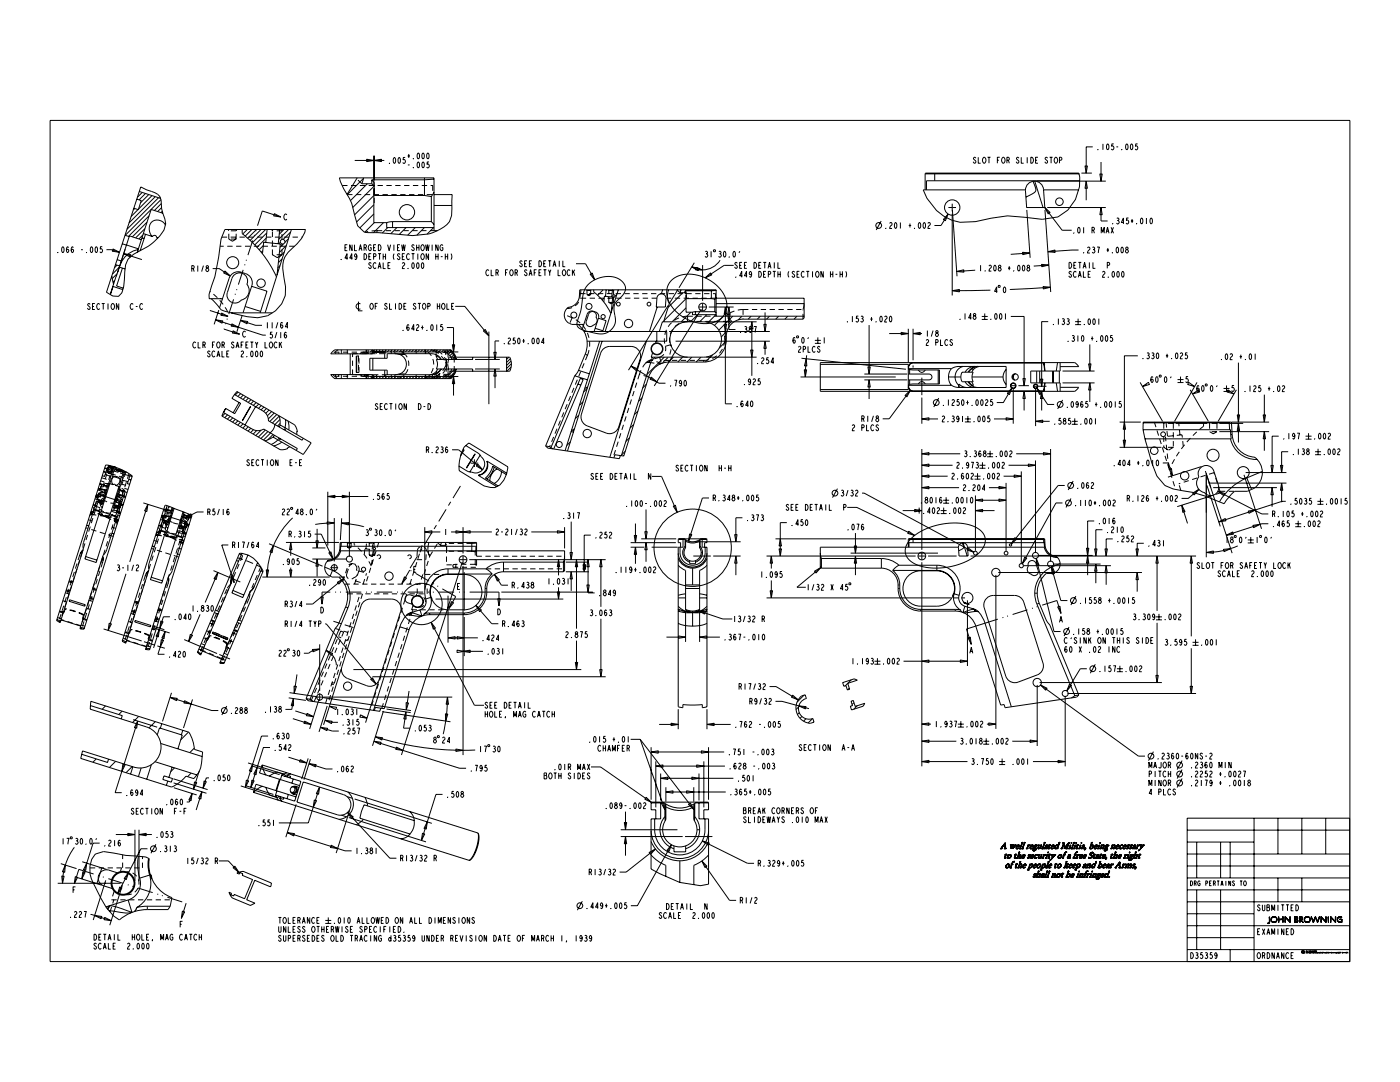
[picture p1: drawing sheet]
<svg xmlns="http://www.w3.org/2000/svg" width="279mm" height="216mm" viewBox="0 0 279 216" stroke-linecap="round" stroke-linejoin="round" font-family="sans-serif">
<g fill="none" stroke="#000" stroke-width=".2">
<path d="M10 24h259.4v167.9h-259.4zM27.3 39.7l.9 .3-.6 1.8-.9-.3M27.8 38.2l4.2 1.4M28.1 37.3l1.4 .7a4.3 4.3 0 0 1 2.4 1.2l.2 .7 .2 1.7 .2 1.1a3.4 3.4 0 0 1-.6 4.4l-1.9 1.8-3.4 1.8-1 1-.5 1.1-.4 4.4-.4 1.2-.7 .7h-1.1l-1.2-.8zM28.4 38.4l-1 1M29 38.6l-1.2 1.3M29.7 38.8l-1.6 1.7M30.3 39l-2.7 2.7M31 39.2l-5.3 5.3M31.6 39.5l-6.3 6.3M32.1 39.8l-7.1 7.2M70.8 32h3.8"/>
<path d="M71.3 35.5l-2 3.3M72.6 35.6l-3.3 3.2M72.6 35.5l-.4 1.2h2M73.2 31.8l1.4 .2-1.4 .3zM73.3 36.7l-3.4 3.3M74.2 35.9l.5 .5v2.6h10M74.2 35.9v.8M74.2 36.7l.5 .5M74.2 35.9h10.5M74.6 31.1v6M74.6 39l-3.8 3.9M74.7 37.1l-4.3 4.3"/>
<path d="M74.7 32l1.4-.2v.5zM74.7 37.6l-.1 6.8h2.6M74.7 31.1v4.9M74.7 39.5v1M74.7 32h2M77.7 32.5l.1 .1zM78.6 31.5l.1-.1 .3 .4v.4l-.3 .4-.2-.4zM79.6 31.5l.1-.1 .2 .4v.4l-.2 .4-.3-.4zM80.9 31.4h-.4l-.1 .5 .2-.1a.4 .4 0 0 1 .3 .4 .4 .4 0 0 1-.3 .4l-.2-.2M81.3 31.1h.5M81.4 32.9h.4M81.6 30.7v.8"/>
<path d="M82.5 31.6v.1zM82.5 33.4v.1zM83.4 30.6l.1-.1 .2 .4v.6l-.2 .2-.3-.4zM83.4 32.4h.2l.1 .3v.6l-.2 .2-.3-.4zM84.3 30.6l.1-.1 .3 .4v.4l-.3 .4-.2-.4zM84.3 32.4h.3l.1 .3v.4l-.3 .4-.2-.4zM84.7 39l1.4 .2M84.7 35.9v3.1M85.3 30.6l.1-.1 .2 .4v.4l-.2 .4-.2-.4zM85.6 32.3h-.3l-.1 .5 .1-.1a.4 .4 0 0 1 .4 .4 .4 .4 0 0 1-.4 .4l-.1-.2M86.1 39.2v5M86.6 38.8h3.6v2.8a4.2 4.2 0 0 1-3.1 4.5l-1.5 .6-3.3 .3-6.8-.6h-2.5l-.3-.1-1.3-1.2-.6-2.2"/>
<path d="M86.6 38.4l-.5 .8M86.6 35.7l-1.9 .2M184.6 34.7l.2-.2h30.5a7.9 7.9 0 0 1-4.2 8.8l-3.1 .5-6.9-.7-3.3 .4-3.1 .7a9.1 9.1 0 0 1-10.5-6.3h20.5M184.6 34.7v3.2M184.6 34.7h30.7M186.5 34.5v1.6M194.8 31.6l-.3-.2-.2 .2v.2a.4 .4 0 0 1 .4 .3 .4 .4 0 0 1-.2 .5l-.3-.3M195.2 31.4v1.2h.5M196.2 31.5l.2-.1a.63 .63 0 0 1 .4 .6 .63 .63 0 0 1-.4 .6l-.3-.6zM197.1 31.4h.6M197.4 31.4v1.2M199 32h.3"/>
<path d="M199.5 31.4h-.5v1.2M200.1 31.5l.1-.1a.63 .63 0 0 1 .4 .6 .63 .63 0 0 1-.4 .6l-.3-.6zM201 32h.2l.2-.2-.2-.4h-.2v1.2M201.2 32l.2 .6M203.3 31.6l-.3-.2-.1 .2v.2a.4 .4 0 0 1 .4 .3 .4 .4 0 0 1-.3 .5l-.2-.3M203.8 31.4v1.2h.5M205 31.4v1.2M205.2 36.7a1.81 1.81 0 0 1 1.9-.4 1.81 1.81 0 0 1 1.2 1.5l.2 3.6h-3.6l-.2-3.4a1.8 1.8 0 0 1 .5-1.3zM205.7 31.4a.6 .6 0 0 1 .6 .6 .6 .6 0 0 1-.6 .6zM206.2 36.2l.5 1.3v.6l-.5 .5-1.5 .7M206.5 36.1l1.7 5.3M206.7 32h.3"/>
<path d="M206.9 36.1h13.8M207.2 31.4h-.5v1.2h.5M208.3 37.9h6.9M209.1 31.6l-.3-.2-.2 .2v.2a.4 .4 0 0 1 .5 .3 .4 .4 0 0 1-.3 .5l-.3-.3M209.5 31.4h.6M209.8 31.4v1.2M210.5 31.5l.2-.1a.63 .63 0 0 1 .4 .6 .63 .63 0 0 1-.4 .6l-.3-.6zM211.4 32h.3l.2-.2-.2-.4h-.3v1.2M215.5 36.1h-30.6v1.8M215.8 34.5h2.1M216.5 33.1h.5l-.2 1.4zM216.8 36.1l.2 1.5h-.5z"/>
<path d="M216.8 36.1v3.9M218.1 29.3h-1.3v5.2M219.1 29.8l.1 .1zM219.5 34.7h.5l-.3 1.4zM219.7 32.3v3.8M220.1 28.7v1.2M220.9 28.8l.2-.1 .2 .4v.4l-.2 .4-.3-.4zM222.3 28.7h-.4l-.1 .5 .2-.1a.4 .4 0 0 1 .3 .4 .4 .4 0 0 1-.3 .4l-.2-.2M222.8 29.3h.4M223.9 29.8v.1zM224.8 28.8h.2l.1 .3v.4l-.2 .4-.3-.4zM225.7 28.8l.1-.1 .3 .4v.4l-.3 .4-.2-.4z"/>
<path d="M227 28.7h-.3l-.1 .5 .1-.1a.4 .4 0 0 1 .4 .4 .4 .4 0 0 1-.4 .4l-.2-.2M11.5 50.3l.1 .1zM12.4 49.3l.1-.1 .3 .4-.1 .6-.2 .2-.2-.4zM13.7 49.4l-.2-.2-.2 .4v.6l.2 .2 .1-.1 .1-.5-.2-.1-.2 .3M14.6 49.4l-.1-.2-.3 .4 .1 .6 .2 .2 .1-.1v-.5l-.1-.1-.3 .3M16.2 49.8h.3M17.3 50.3v.1zM18.1 49.3l.2-.1 .2 .4-.1 .6-.1 .2-.3-.4zM19.1 49.3l.1-.1 .3 .4-.1 .6-.2 .2-.2-.4zM20.4 49.2h-.3l-.1 .5 .1-.1a.4 .4 0 0 1 .4 .4 .4 .4 0 0 1-.4 .4l-.2-.2M21.2 49.8h1l1.6 .5M22.3 55.1l.4 1.6"/>
<path d="M22.6 49.7l1.2 .6-1.4-.2zM22.9 55.9l-.3 .4M23 52.8l.9 .3M23.4 52.9l-.6 .5M23.4 51.8l.8 .3M23.4 54.6l-1 1M23.8 53.3l-1.4 1.4M23.8 53.3l1.2 .4M24.4 48.6l3.2 1.1M24.4 53.5l-1.1 3.6 1.3 .4M24.5 57.8l-1.9-.6-.6 1.6M24.7 50.6l1.4 .2-.1 .5z"/>
<path d="M24.7 50.6l3.6 1.2M24.9 46.9l.9 .3M26.9 41.6l-.3 .3M27.5 50.1l.2 .1M27.5 41.8l-1.3 1.4M27.6 49.8a4.8 4.8 0 0 0-3.7 3.2M28.2 47.8l-2.4-.7-3.7 11.5M28.3 47.5l.5 .1M28.5 46.9l-.8 .8M28.6 46.6l1.8 .6M28.9 45.6l-1.8 1.9M29 46.7l-1 3.3"/>
<path d="M29.3 44.3l-2.9 3M29.8 43.1l-4.2 4.1M30.4 47.2a.52 .52 0 0 1 .6-.2 .52 .52 0 0 1 .3 .5M31.3 47.5h.2M31.5 47.4l-.2 .1M32.2 40.6l-1.4 1.4M32.2 41.4l-.7 .8M32.4 42.1l-.3 .3M32.5 42.6l-2.3-.8-2.8 8.5M33 44.9a1.74 1.74 0 0 0-2.4-.8 1.74 1.74 0 0 0-.6 2.5l.4 .6M38.3 53.6h.3l.2-.2-.2-.4h-.3v1.2M38.6 53.6l.2 .6"/>
<path d="M39.5 53v1.2M40.6 53l-.4 1.2M41.3 53.5l-.2-.2 .2-.3 .3 .2-.2 .3M42.1 59.6l1.7 1.8M42.4 53.6h1.4l2.2 1.5M44 59.6h.1M44.4 59.6h-2.6l-.1-.9a36.2 36.2 0 0 0 2.4-11l.8-1.9h16a6.4 6.4 0 0 1-2.5 3.7 4.4 4.4 0 0 0-2 4.1l.6 3.6a5.7 5.7 0 0 1-5.6 6.2 31.9 31.9 0 0 1-7.3-1.6M44.9 54.1l1.1 1-1.4-.6zM46.7 54.9a1.6 1.6 0 0 1 2-.1 1.6 1.6 0 0 1 .6 1.9 1.92 1.92 0 0 1-1.1 3.2 1.6 1.6 0 0 1-2.1 .4 1.6 1.6 0 0 1-.7-1.9l.9-2.8zM48.3 45.8v.8a22.9 22.9 0 0 1 6.9 8.6M48.4 45.8l-.1 .1M49.3 45.8l-.9 .9"/>
<path d="M50.2 57.1l3.1 1-1.4 4.3M50.3 45.8l-1.4 1.3M51.2 45.8l-1.8 1.8M52.1 45.8l-2.2 2.2M52.3 42.1l3.7 1.2M52.4 50.6l.2-2.3 3.3 .4-.6 6.2M52.4 50l-.3 .3M52.6 49l-.9 .9M53 45.8l-2.6 2.6M53.1 47.5l-1.8 1.9M53.2 46.5l-2.4 2.4M53.3 45.8l-.3 2.6"/>
<path d="M54.8 42.6l1.2 .7-1.4-.2zM55.5 54.3l-.2 .2M55.8 45.8l-.3 2.8M55.9 53l-.5 .4M56 48.3l-.4 .4M56.3 51.7l-.7 .7M56.5 48.7l-.6 .6M56.7 45.8l-1 .9M56.7 50.3l-1 1.1M57.2 49l-1.4 1.4M57.2 42.9l-.1-.2a.63 .63 0 0 0-.5 .6 .63 .63 0 0 0 .5 .6l.1-.2M57.6 47.6l-.8 .8"/>
<path d="M57.6 45.8l-2 2M58 46.3l-1.5 1.5M58.2 45.8l-5.3 16.6M68.1 51.7v.1zM68.8 49.4h.3M69.3 48.8h-.5v1.2h.5M69.4 51.5h-.6l.5-.9v1.2M70.3 48.8v1.2l-.5-1.2v1.2M70.3 51.5h-.5l.4-.9v1.2M70.7 48.8v1.2h.5M70.8 42.9l-.6-2.3-1.6-2.9-.9-2.2h18.9v10.5h.7M71.2 51l-.2 .3-.2-.1 .1-.5 .1-.1 .2 .2v.6l-.2 .4-.2-.2"/>
<path d="M71.6 50l.3-1.2 .3 1.2M71.8 49.6h.3M72.7 49.4h.3l.1-.2-.1-.4h-.3v1.2M72.7 50.6a.6 .6 0 0 1 .5 .6 .6 .6 0 0 1-.5 .6zM73 49.4l.1 .6M73.6 51.2h.3M74.1 49l-.2-.2a.63 .63 0 0 0-.4 .6 .63 .63 0 0 0 .4 .6l.2-.2v-.4h-.3M74.1 50.6h-.5v1.2h.5M74.1 52.6l-.3-.2-.2 .2 .1 .2a.4 .4 0 0 1 .4 .3 .4 .4 0 0 1-.3 .5l-.3-.3M74.6 51.2h.3l.1-.2-.1-.4h-.3v1.2M74.6 49.4h.3M74.6 40.9l-3.4 3.4"/>
<path d="M74.6 42.7l-2.8 2.8M74.7 44.4l-1.9 1.9M75 48.8h-.4v1.2h.4M75 52.6l-.1-.2a.63 .63 0 0 0-.5 .6 .63 .63 0 0 0 .5 .6l.1-.2M75.5 53.6l.3-1.2 .3 1.2M75.5 50.6h.6M75.5 48.8a.6 .6 0 0 1 .6 .6 .6 .6 0 0 1-.6 .6zM75.6 53.2h.3M75.8 50.6v1.2M76.5 52.4v1.2h.4M76.5 51.2h.4M76.5 50.6v1.2"/>
<path d="M76.5 44.4l-2 2M76.9 50.6v1.2M77.2 44.4v1h9.4M77.4 48.8l.3 1.2 .3-1.2M77.4 45.4l-1.1 1.1M77.4 53h.3M77.9 52.4h-.5v1.2h.5M78.3 44.2l-1.1 .2M78.3 44.2h7.8M78.3 44.2v1.2M78.6 48.8v1.2M78.7 50.6l-.2 .5 .2 .7"/>
<path d="M79.2 45.4l-1.2 1.2M79.3 49.4h.3M79.8 48.8h-.5v1.2h.5M79.8 50.8l-.3-.2-.2 .2 .1 .2a.4 .4 0 0 1 .4 .4 .4 .4 0 0 1-.3 .4l-.2-.3M80.2 48.8l.1 1.2 .2-1.2 .2 1.2 .2-1.2M80.3 52.6l.2-.2 .3 .2-.5 1h.5M80.3 51.2h.3M80.8 50.6h-.5v1.2h.5M81 45.4l-1.3 1.4M81.4 53.5l.1 .1zM81.7 50.8l-.2-.2a.63 .63 0 0 0-.4 .6 .63 .63 0 0 0 .4 .6l.2-.2M82.1 50.6h.6"/>
<path d="M82.3 52.5h.2l.2 .3-.1 .6-.2 .2-.2-.4zM82.4 50.6v1.2M82.7 49l-.3-.2-.2 .2v.2a.4 .4 0 0 1 .5 .4 .4 .4 0 0 1-.3 .4l-.3-.3M82.9 45.4l-1.5 1.5M83.1 49.4h.5M83.1 48.8v1.2M83.3 52.5h.2l.1 .3v.6l-.2 .2-.3-.4zM83.4 50.6v1.2M83.6 48.8v1.2M84.2 48.9l.1-.1a.63 .63 0 0 1 .4 .6 .63 .63 0 0 1-.4 .6l-.3-.6zM84.2 50.7l.1-.1a.63 .63 0 0 1 .4 .6 .63 .63 0 0 1-.4 .6l-.3-.6zM84.2 52.5l.1-.1 .3 .4v.4l-.3 .4-.2-.4z"/>
<path d="M84.7 45.4l-1.5 1.5M84.9 48.8l.2 1.2 .2-1.2 .2 1.2 .1-1.2M85.5 50.6v1.2l-.4-1.2v1.2M86.1 44.2l.5 .6M86.2 48.8v1.2M86.5 45.4l-1.3 1.3M86.6 41h3.6M87 51.2h.4M87 50.6v1.2M87.4 48.8v1.2l-.4-1.2v1.2M87.4 50.6v1.2M88 51.2h.3"/>
<path d="M88.4 49l-.2-.2a.63 .63 0 0 0-.4 .6 .63 .63 0 0 0 .4 .6l.2-.2v-.4h-.2M88.9 51.2h.4M88.9 50.6v1.2M89.3 50.6v1.2M90 50.6l.2 .5-.2 .7M97.5 54l-.1-.2a.63 .63 0 0 0-.5 .6 .63 .63 0 0 0 .5 .6l.1-.2M98 53.8v1.2h.5M99 54.4h.3l.2-.2-.2-.4h-.3v1.2M99.3 54.4l.2 .6M100.9 54.4h.3M101.4 53.8h-.5v1.2M101.9 53.9l.1-.1a.63 .63 0 0 1 .4 .6 .63 .63 0 0 1-.4 .6l-.3-.6z"/>
<path d="M102.8 54.4h.3l.2-.2-.2-.4h-.3v1.2M103.1 54.4l.2 .6M104.2 52.2l-.3-.2-.2 .2 .1 .2a.4 .4 0 0 1 .4 .4 .4 .4 0 0 1-.3 .4l-.2-.3M104.7 52.6h.3M105.2 52h-.5v1.2h.5M105.2 54l-.3-.2-.2 .2 .1 .2a.4 .4 0 0 1 .4 .4 .4 .4 0 0 1-.3 .4l-.3-.3M105.6 55l.3-1.2 .3 1.2M105.7 52.6h.2M105.7 54.6h.4M106.1 52h-.4v1.2h.4M106.6 54.4h.3M107.1 53.8h-.5v1.2"/>
<path d="M107.6 52a.6 .6 0 0 1 .5 .6 .6 .6 0 0 1-.5 .6zM107.6 54.4h.3M108 53.8h-.4v1.2h.4M108.5 53.8h.5M108.5 52.6h.3M108.8 53.8v1.2M109 52h-.5v1.2h.5M109.4 52h.6M109.5 53.8l.2 .6v.6M109.7 52v1.2M109.9 53.8l-.2 .6M110.4 53.2l.3-1.2 .3 1.2"/>
<path d="M110.5 52.8h.3M111.4 53.8v1.2h.4M111.6 52v1.2M112.3 52v1.2h.5M112.4 53.9l.1-.1a.63 .63 0 0 1 .4 .6 .63 .63 0 0 1-.4 .6l-.3-.6zM113.8 54l-.2-.2a.63 .63 0 0 0-.4 .6 .63 .63 0 0 0 .4 .6l.2-.2M114.2 53.8v1.2M114.5 54.2l.2 .8M114.7 53.8l-.5 .7M114.9 52.6h2l1.8 3.2M117.3 56.8a5.3 5.3 0 0 1 6.8-.7 2.01 2.01 0 0 1-.3 3.3 2.9 2.9 0 0 0-1.1 3.7 3 3 0 0 1-1 3 3 3 0 0 1-3.1 .3l-.8-.1a3.4 3.4 0 0 1-2.6-1.3v-.6l.1-.7a12.6 12.6 0 0 0 1-4.2 4.3 4.3 0 0 1 1-2.7zM117.8 54.7l.4-.2 .5 1.3z"/>
<path d="M118.5 57.8v.4a11.4 11.4 0 0 1 3.4 4.4M118.5 57.8v.1M120.4 57.8l-1.1 1.1M120.6 59.4l-.4 .5M121 57.8l-.2 1.3M122.2 57.8l-.1 1.5M122.6 59.3l-.3 .3M123.1 58.8l-.4 .3M123.4 57.8l-2.6 8.3M131.4 58.9a.9 .9 0 0 1 1-.2 .9 .9 0 0 1 .5 .9l-.1 1.7h-1.8l.1-1.8zM132.2 57.8l-.2 .8M133.4 57.8a3.1 3.1 0 0 0 .2 2.8"/>
<path d="M134.1 55.9a6.4 6.4 0 0 1 7.5 0 5.9 5.9 0 0 1 3.4 5.9 4.1 4.1 0 0 1-4.5 2.8 7.9 7.9 0 0 1-7.4-5.6 3.4 3.4 0 0 1 1-3.1zM135.3 57.8l-1.7 2.8M135.9 57.8l-.2 .6h1M136.3 58.4l-3 2.9M136.7 58v.4M136.7 58l.3 .3v1.3h5M136.7 58.4l.3 .3M136.7 58h5.3M136.9 59.6l-4.4 4.4M137 58.9l-.1 3.4h1.3M138.1 53.2l1.4 .3-.2 .5zM138.6 52.4l-3.1 5"/>
<path d="M138.9 53.4l1.3 .5-1.4-.1zM140.2 52.9v7.1M140.7 55.4l1.1-.9 .3 .4zM140.8 50.2l.2-.1 .2 .2-.2 .3a.31 .31 0 0 1 .2 .5 .31 .31 0 0 1-.5 0M140.9 50.6h.1M141.9 50.1v1.2M142 58v1.6M142 59.6l.7 .1M142.5 49.8l.3 .1-.1 .3-.3-.1zM142.7 59.7v2.5M142.9 59.5h17.6v4l-.2 .2h-12a3.4 3.4 0 0 0-3.3 4 4.5 4.5 0 0 1-4.5 4.5h-7l-1.2 .2M142.9 59.3l-.2 .4"/>
<path d="M142.9 58h-.9M143.5 50.2h.3l.1 .2-.2 .2a.31 .31 0 0 1 .2 .5 .31 .31 0 0 1-.5 0M143.6 50.6h.1M143.7 51.9a4.1 4.1 0 0 1-5.6 1.3M144.5 50.2l.1-.1 .3 .4v.4l-.3 .4-.2-.4zM145.5 51.2l.1 .1zM146.4 50.2l.1-.1 .3 .4v.4l-.3 .4-.2-.4zM146.4 53h-1.9l-3.8 2.4M146.8 55.2l.1 .1zM147.1 52.6l-.3-.2-.1 .2v.2a.4 .4 0 0 1 .4 .3 .4 .4 0 0 1-.3 .4l-.2-.2M147.6 53h.3M147.7 50.1l-.2 .3"/>
<path d="M148.1 52.4h-.5v1.1h.5M148.2 55h-.6l.4-.9v1.2M148.6 53h.3M149 52.4h-.4v1.1h.4M149.1 55h-.5l.4-.9v1.2M150 54.5l-.2 .3-.2-.1v-.5l.2-.1 .1 .2 .1 .6-.2 .4-.2-.2M150.5 52.4a.6 .6 0 0 1 .5 .6 .6 .6 0 0 1-.5 .5zM151.4 54.1a.6 .6 0 0 1 .6 .6 .6 .6 0 0 1-.6 .6zM151.4 53h.3M151.9 52.4h-.5v1.1h.5M152.3 52.4h.6M152.4 54.7h.3"/>
<path d="M152.6 52.4v1.1M152.9 54.1h-.5v1.2h.5M153.3 53.5l.3-1.1 .3 1.1M153.3 54.7h.3l.2-.2-.2-.4h-.3v1.2M153.4 53.2h.4M154.2 54.1h.6M154.5 52.4v1.1M154.5 54.1v1.2M155.2 52.4v1.1h.5M155.2 54.7h.5M155.2 54.1v1.2M155.7 54.1v1.2"/>
<path d="M157.4 54.1l-.1 .5 .1 .7M158.6 54.3l-.3-.2-.2 .2 .1 .2a.4 .4 0 0 1 .4 .4 .4 .4 0 0 1-.3 .4l-.3-.3M159.1 54.7h.3M159.5 54.1h-.4v1.2h.4M160.5 54.3l-.2-.2a.63 .63 0 0 0-.4 .6 .63 .63 0 0 0 .4 .6l.2-.2M160.9 54.1h.6M161.2 54.1v1.2M162.2 54.1v1.2M162.9 54.2l.2-.1a.63 .63 0 0 1 .4 .6 .63 .63 0 0 1-.4 .6l-.3-.6zM164.3 54.1v1.2l-.5-1.2v1.2M165.7 54.7h.5M165.7 54.1v1.2"/>
<path d="M166.2 54.1v1.2M166.7 54.7h.4M167.6 54.7h.5M167.6 54.1v1.2M168.1 54.1v1.2M168.8 54.1l.2 .5-.2 .7M175.9 44.1l-1 1.8M176.8 45.5v.1zM177.5 44.6l.2-.2 .3 .2-.5 1h.5M178.6 44.5h.3l.1 .3v.4l-.3 .4-.2-.4zM179.7 44.4v1.2M181.4 45h.4"/>
<path d="M181.6 44.6v.8M182.5 45.5l.1 .1zM183.4 44.5h.2l.1 .3v.4l-.2 .4-.2-.4zM184.3 44.5h.3l.1 .3v.4l-.2 .4-.3-.4zM185.2 44.6l.2-.2 .3 .2-.5 1h.5M189.2 42.7l-.5 1.4-.4-.3zM189.2 42.7l-1.4 2.3h-1.3M189.3 41.4h1.5M190 58l1.5-.2v.4zM190 40.6v1.6M190 42.7v16.3M190.1 41.9l.9 13.2"/>
<path d="M190.9 54.2l1.4-.4 .1 .5zM194.6 53.9l-3.7 .3M195.7 52.9v1.2M196.6 54v.1zM197.4 53.1l.1-.2 .3 .2-.4 1h.4M197.7 57.9l-7.7 .1M198.4 53h.3l.1 .3v.4l-.2 .4-.3-.4zM199 58.1h-.5l.4-.9v1.2M199.3 56.9l.3 .1-.1 .3-.3-.1zM199.4 53.4l-.1-.2 .1-.3 .3 .2-.1 .3M200.4 57.3h.2l.1 .3v.6l-.2 .2-.3-.4zM201.2 53.5h.5"/>
<path d="M201.4 53.1v.8M202.3 54l.1 .1zM203.2 53h.2l.2 .3v.4l-.3 .4-.2-.4zM204.1 50.3l1.4 .2-1.4 .3zM204.2 53h.2l.1 .3v.4l-.2 .4-.3-.4zM204.9 41.9l.7 9.5M205.2 53.4l-.2-.2 .2-.3 .3 .2-.2 .3M205.5 50.5l-3.8 .2M207.9 52.7l1.4 .2-1.4 .3zM208.2 57.2l1.4 .1-1.4 .4zM208.5 41.4l1.1 1-.4 .3zM208.5 41.4l3.5 4.5h1.9"/>
<path d="M208.5 41.9l1.2 16.4M209 41.4h11.7M209.1 50.2l1.4-.3 .1 .5zM209.3 52.9l-3 .2M209.6 57.3l-8.1 .5M213.4 52.4a.6 .6 0 0 1 .5 .6 .6 .6 0 0 1-.5 .5zM213.8 54.3l-.3-.2-.1 .2v.2a.4 .4 0 0 1 .4 .4 .4 .4 0 0 1-.3 .4l-.2-.3M214.3 46.4l.1 .1zM214.3 53h.3M214.8 52.4h-.5v1.1h.5M214.8 54.3l-.2-.2a.63 .63 0 0 0-.4 .6 .63 .63 0 0 0 .4 .6l.2-.2M215.2 45.4h.2l.1 .3v.6l-.2 .2-.2-.4z"/>
<path d="M215.2 55.3l.3-1.2 .3 1.2M215.2 52.4h.6M215.2 49.9l-6.1 .3M215.3 54.9h.4M215.5 52.4v1.1M216.2 53.5l.3-1.1 .2 1.1M216.2 54.1v1.2h.5M216.3 50.4v.1zM216.3 45.3v1.2M216.3 53.2h.3M217 49.5l.2-.2 .3 .2-.5 1h.5M217.2 54.7h.3"/>
<path d="M217.4 52.4v1.1M217.6 54.1h-.4v1.2h.4M217.9 45.9h.3l.2-.2-.2-.4h-.3v1.2M218 49.4l.3-.1 .2 .2-.2 .3a.31 .31 0 0 1 .2 .5 .31 .31 0 0 1-.5 0M218.1 52.4v1.1h.5M218.2 49.8h.1M218.2 45.9l.2 .6M218.9 49.3h.5l-.2 1.2M219.7 41.4l.3 1.4h-.5zM219.7 41.4v2.7h1.3M219.8 46.5v-1.2l.3 1 .3-1v1.2M220 54.3l.2-.2 .3 .2-.5 1h.5"/>
<path d="M220.7 46.5l.3-1.2 .3 1.2M220.8 49.9h.5M220.9 46.1h.3M221 53h.3l.2-.2-.2-.4h-.3v1.1M221.1 49.5v.8M221.2 55.2v.1zM221.7 45.3l.5 1.2M222 50.4v.1zM222.1 54.2l.1-.1 .2 .4v.4l-.2 .4-.3-.4zM222.1 44.6v.1zM222.2 45.3l-.5 1.2M222.9 49.4l.1-.1 .2 .4v.6l-.2 .2-.2-.4z"/>
<path d="M222.9 43.6h.3l.1 .2-.2 .2a.31 .31 0 0 1 .2 .5 .31 .31 0 0 1-.5 0M223 54.2h.2l.2 .3v.4l-.3 .4-.2-.4zM223 44h.1M223.8 49.4l.1-.1 .3 .4v.4l-.3 .4-.2-.4zM224 54.2l.1-.1 .2 .4v.4l-.2 .4-.3-.4zM224.3 44.4h-.5l.4-.9v1.2M224.8 49.8l-.1-.2 .1-.3 .3 .2-.1 .3M225.2 43.5h-.3l-.1 .5 .1-.1a.4 .4 0 0 1 .4 .4 .4 .4 0 0 1-.4 .4l-.2-.2M225.7 44.1h.5M225.9 43.7v.8M226.8 44.6l.1 .1zM227.7 43.6h.3l.1 .3v.4l-.3 .4-.2-.4z"/>
<path d="M228.8 43.5v1.2M229.6 43.6h.3l.1 .3-.1 .6-.2 .2-.2-.4zM18 60.8l-.3-.2-.2 .2 .1 .2a.4 .4 0 0 1 .4 .3 .4 .4 0 0 1-.3 .5l-.3-.3M18.5 61.2h.3M18.9 60.6h-.4v1.2h.4M19.9 60.8l-.2-.2a.63 .63 0 0 0-.4 .6 .63 .63 0 0 0 .4 .6l.2-.2M20.3 60.6h.6M20.6 60.6v1.2M21.6 60.6v1.2M22.3 60.7l.1-.1a.63 .63 0 0 1 .5 .6 .63 .63 0 0 1-.5 .6l-.2-.6zM23.7 60.6v1.2l-.5-1.2v1.2M26.6 60.8l-.2-.2a.63 .63 0 0 0-.4 .6 .63 .63 0 0 0 .4 .6l.2-.2"/>
<path d="M27.1 61.2h.4M28.5 60.8l-.2-.2a.63 .63 0 0 0-.4 .6 .63 .63 0 0 0 .4 .6l.2-.2M39.1 68.4l-.2-.2a.63 .63 0 0 0-.4 .6 .63 .63 0 0 0 .4 .6l.2-.2M39.5 68.2v1.2h.5M40.5 68.8h.3l.2-.2-.2-.4h-.3v1.2M40.8 68.8l.2 .6M41.9 62l3.6 1.1M41.9 70.2l-.3-.2-.2 .2 .1 .2a.4 .4 0 0 1 .4 .4 .4 .4 0 0 1-.3 .4l-.2-.3M42.4 68.8h.3M42.9 68.2h-.5v1.2M42.9 70.2l-.2-.2a.63 .63 0 0 0-.4 .6 .63 .63 0 0 0 .4 .6l.2-.2M43 63.8l1.5 .2-.2 .5z"/>
<path d="M43 63.8l9.4 3.1h.6M43.3 71.2l.3-1.2 .3 1.2M43.4 68.3l.1-.1a.63 .63 0 0 1 .4 .6 .63 .63 0 0 1-.4 .6l-.3-.6zM43.4 70.8h.4M43.7 61.9l-1 2.8M43.8 61.4l1.9-5.9a1.91 1.91 0 0 1 2.4-1.2 2.21 2.21 0 0 1 2.2 2.3l-1.8 5.8M43.8 61.4l.3 .4M44.2 62.5l1.3 .6-1.4-.2zM44.3 68.8h.3l.2-.2-.2-.4h-.3v1.2M44.3 70v1.2h.5M44.6 68.8l.2 .6M44.7 65.7l3.1 1"/>
<path d="M45.3 70.6h.3M45.7 70h-.4v1.2h.4M46.1 62.4h8.2M46.3 64.6l1.3 .7-1.5-.2zM46.5 66l1.3 .7-1.4-.2zM46.7 68.4l-.3-.2-.2 .2 .1 .2a.4 .4 0 0 1 .4 .4 .4 .4 0 0 1-.3 .4l-.2-.3M46.8 78.7l5.7 3.3a2.16 2.16 0 0 1 1.1 2l6.7 3.8 .2-.3M47.1 69.4l.3-1.2 .3 1.2M47.2 69h.4M47.5 78.3l-.5 .5M48 63.9l1.4 .3-.1 .4zM48 63.9l3 1h1.3"/>
<path d="M48 78.5l-.5 .6M48.1 70.2l.2-.2 .3 .2-.5 1h.5M48.1 68.8h.3M48.4 62.9l-1.1 3.3M48.5 78.8l-.5 .6M48.6 68.2h-.5v1.2M48.9 61.2l3.1 .9M49 66.3l-.2-.2a.63 .63 0 0 0-.4 .6 .63 .63 0 0 0 .4 .6l.2-.2M49.1 79.1l-.6 .6M49.1 68.8h.3M49.3 71.1v.1zM49.5 68.2h-.4v1.2h.4"/>
<path d="M49.6 79.4l-.6 .6M50 68.2h.6M50.1 79.7l-.6 .6M50.1 70.1l.2-.1 .2 .4v.4l-.2 .4-.3-.4zM50.3 68.2v1.2M51 68.2l.2 .6v.6M51.1 70.1l.1-.1 .3 .4-.1 .6-.2 .2-.2-.4zM51.5 68.2l-.3 .6M52.1 70.1l.1-.1 .2 .4v.4l-.2 .4-.3-.4zM52.9 68.2v1.2h.5M53.4 64.3v1.2M53.9 68.3l.1-.1a.63 .63 0 0 1 .4 .6 .63 .63 0 0 1-.4 .6l-.3-.6z"/>
<path d="M54.3 64.3v1.2M54.4 66.3h-.4l-.1 .5 .2-.1a.4 .4 0 0 1 .3 .4 .4 .4 0 0 1-.3 .4l-.2-.2M55.2 66.3l-.3 1.2M55.3 68.4l-.2-.2a.63 .63 0 0 0-.4 .6 .63 .63 0 0 0 .4 .6l.2-.2M55.4 64.3l-.3 1.2M55.7 68.2v1.2M56 68.6l.2 .8M56 66.3v1.2M56.2 68.2l-.5 .7M56.4 64.5l-.2-.2-.2 .4v.6l.2 .2 .1-.1 .1-.5-.2-.1-.2 .3M57.2 66.5l-.2-.2-.3 .4 .1 .6 .2 .2 .1-.1 .1-.5-.2-.1-.3 .3M57.5 65.2h-.6l.5-.9v1.2"/>
<path d="M69.9 70.6v4.1M71.1 71l.1 3.3zM71.5 60.2v1.8h.8M71.8 70.6l.8-.3 15.6-.1a2.06 2.06 0 0 1 2 1.5M71.9 60.6a.58 .58 0 0 0-.9 .5 .58 .58 0 0 0 .9 .5M73.9 75.1l.5 .4M74 60.6l.1-.1a.63 .63 0 0 1 .4 .6 .63 .63 0 0 1-.4 .6l-.3-.6zM74.3 75.1h.1M74.4 69.8l-.5 .5M74.4 71.5v2.4M74.6 69.9l-.4 .3 .5-.4h15.3l.5 .5 .5 1M74.6 69.8h-7.8l-.8 .8h8.3l.4-.3"/>
<path d="M74.8 75.1l-.3 .3M74.9 61.1h.3M75.3 69.8l-.4 .4M75.4 60.5h-.5v1.2M75.4 75.1l-.4 .4M75.9 69.8l-.4 .4M76 75.1l-.4 .4M76.5 69.8l-.4 .4M76.6 75.1l-.4 .4M76.8 73.9v1.2h-4.2l-.8-.4M76.8 70.3v1.2M77.1 69.8l-.4 .4"/>
<path d="M77.2 75.1l-.4 .4M77.3 60.7l-.3-.2-.2 .2v.2a.4 .4 0 0 1 .5 .4 .4 .4 0 0 1-.3 .4l-.3-.3M77.7 69.8l-.4 .4M77.7 60.5v1.2h.5M77.8 75.1l-.4 .4M78.3 69.8l-.4 .4M78.4 75.1l-.4 .4M78.8 70.6a2.11 2.11 0 0 1 2.3 2.1 2.11 2.11 0 0 1-2.3 2.1M78.9 69.8l-.4 .4M78.9 60.5v1.2M79 75.1l-.4 .4M79.5 69.8l-.4 .4"/>
<path d="M79.6 75.1l-.4 .4M79.6 60.5a.6 .6 0 0 1 .6 .6 .6 .6 0 0 1-.6 .6zM80.1 69.8l-.4 .4M80.2 75.1l-.4 .4M80.4 65.9l.1 .1zM80.6 61.1h.3M80.7 69.8l-.4 .4M80.8 75.1l-.4 .4M81.1 60.5h-.5v1.2h.5M81.3 69.8l-.4 .4M81.4 75.1l-.4 .4M81.6 65l-.2-.2-.2 .4 .1 .6 .1 .2 .2-.1v-.5l-.2-.1-.2 .3"/>
<path d="M81.9 69.8l-.4 .4M82 75.1l-.4 .4M82.5 69.8l-.4 .4M82.6 75.1l-.4 .4M82.7 65.7h-.6l.5-.9v1.2M83 60.7l-.3-.2-.2 .2 .1 .2a.4 .4 0 0 1 .4 .4 .4 .4 0 0 1-.3 .4l-.3-.3M83.1 65l.2-.2 .3 .2-.5 1h.5M83.1 69.8l-.4 .4M83.2 75.1l-.4 .4M83.4 60.5h.6M83.7 60.5v1.2M83.7 69.8l-.4 .4"/>
<path d="M83.8 75.1l-.4 .4M84.1 65.4h.4M84.3 65v.8M84.3 69.8l-.4 .4M84.4 75.1l-.4 .4M84.5 60.6l.1-.1a.63 .63 0 0 1 .4 .6 .63 .63 0 0 1-.4 .6l-.3-.6zM84.9 69.8l-.4 .4M85 75.1l-.4 .4M85.2 65.9v.1zM85.4 61.1h.3l.1-.2-.1-.4h-.3v1.2M85.5 69.8l-.4 .4M85.6 75.1l-.4 .4"/>
<path d="M86.1 64.9h.2l.1 .3v.4l-.2 .4-.2-.4zM86.1 69.8l-.4 .4M86.2 75.1l-.4 .4M86.3 74.6v.2M86.3 74.6l-.5 .2M86.7 69.8l-.4 .4M86.8 75.1l-.4 .4M87.2 64.8v1.2M87.2 74l-.9 .6M87.2 74v.5M87.3 61.1h.5M87.3 60.5v1.2"/>
<path d="M87.3 71.7l-.2-.7 .4 .2 .5 .5M87.3 73.6l-.1 .4M87.3 69.8l-.4 .4M87.5 75.1l-.5 .4M87.8 60.5v1.2M87.9 69.8l-.4 .4M88 73.6a2.27 2.27 0 0 1-1.8 1.2M88.1 75.1l-.5 .4M88.1 71.7a2.21 2.21 0 0 0-2-1.1h-8.8v.9h-3.5v2.4h3.5v.9h8.8a2.23 2.23 0 0 0 2-1.2M88.3 60.6l.1-.1a.63 .63 0 0 1 .4 .6 .63 .63 0 0 1-.4 .6l-.3-.6zM88.3 64.8h-.3l-.1 .5 .1-.1a.4 .4 0 0 1 .4 .4 .4 .4 0 0 1-.4 .4l-.1-.2M88.6 69.8l-.5 .4"/>
<path d="M88.7 75.1h2.8M88.7 70.2h2.8M88.7 75l-.5 .5M89.2 69.8l-.5 .5M89.2 60.5v1.2h.5M89.2 65.4h1.3v4.8M89.7 69.8l.5 .5 .5 1h11a3.1 3.1 0 0 1 0 2.8h-11l-.3 .6-.7 .8M89.7 69.8l-.6 .7M89.9 69.8l1 1.5M90 70.1l-.5 .6M90.1 61.1h.3M90.2 73.6a2.06 2.06 0 0 1-2 1.5h-14l.5 .4"/>
<path d="M90.3 68.8h.5l-.3 1.4zM90.3 70.5l-.5 .5M90.5 75.1l.3 1.5h-.5zM90.5 75.1v3.8M90.5 70.9l-.5 .5M90.5 74.4l-1.1 1.1M90.6 60.5h-.5v1.2h.5M90.7 71.3l-.4 .4M90.8 73.6l-2 1.9M90.8 71.3v.4M90.8 73.6v.5M90.9 61.1h1.9l4.8 5.9"/>
<path d="M90.9 74.1l-1 1.4M91 71.5l.1 .2M91 71.5v.2M91 73.6v.3M91 74.1l-.3 .6-.7 .8h-23.2l-.8-.8h8.3l.4 .4M91 71.7h.1M91 73.6h.1M91.1 73.6l-.1 .3M94.3 71.3v.4h-7.2l.2 1-.2 .9h7.2v.5M94.8 73.6h4.9M94.8 71.7h4.9M96.5 66l.3-.3 .8 1.3z"/>
<path d="M97.6 66.2v14.4M98.6 70.3h.4l-.2 1.4zM98.8 73.6l.2 1.5h-.4zM98.8 73.6v3.8M99.6 68h-.8v3.7M100.6 68.5l.1 .1zM101.1 71.3v2.8M101.4 67.6l.2-.2 .3 .2-.5 1h.5M101.5 71.3l-.4 .4M101.8 71.6l-.7 .7M102 72l-.9 .9M102 73.2l-.8 .9"/>
<path d="M102.1 72.6l-1 .9M102.8 67.4h-.3l-.1 .5 .1-.1a.4 .4 0 0 1 .4 .4 .4 .4 0 0 1-.4 .4l-.2-.2M103.4 67.5l.1-.1 .3 .4v.4l-.3 .4-.2-.4zM104.3 68h.4M104.5 67.6v.8M105.4 68.5v.1zM106.3 67.5l.1-.1 .2 .4v.4l-.2 .4-.2-.4zM107.2 67.5l.2-.1 .2 .4v.4l-.2 .4-.3-.4zM108.6 68.3h-.5l.4-.9v1.2M114.7 75l-5.8 14 .4 .4 14.3 2.1 .2-.6M114.7 75l2.5 .8M115.3 76.6l.6 .3"/>
<path d="M115.4 64.7l1.1 1.5M115.5 73.9l-.8 1.1M115.5 73.9l2.1 .7M116.2 65.6l1-2.9a1.22 1.22 0 0 1 1.4-.6 1.22 1.22 0 0 1 .8 1.3l-.8 2.7M116.3 64.7h.1M116.5 66.1h16.6v2h-15.9a5.2 5.2 0 0 1-.4 2.6l-1.3 3.2M116.6 66.1l.6 2M117.2 77.5l-.7 .7M117.3 77.2l-.6 .3M117.6 62.5a.8 .8 0 0 1 1-.2 .8 .8 0 0 1 .4 1l.1 .2a.96 .96 0 0 1-.7 1.4 .8 .8 0 0 1-1 .2 .8 .8 0 0 1-.4-1zM118.8 65.5l1.5 .5M119.4 63.5l1.6 .5-.7 2.1"/>
<path d="M119.7 68.1l-6.9 21.8M120.2 68.1l-6.9 21.9M120.4 69.7l.8-.5 .5-.1h4.2a1.91 1.91 0 0 1 1.9 2.5l-4.3 13.6a1.91 1.91 0 0 1-2.5 1.2l-3.8-1.4a1.91 1.91 0 0 1-1.2-2.4l3.9-12.1zM120.5 60.3l.1-1.2 1.7 .2-.3 3.1M122.3 61.4l-.3 .3M125.9 73.1l1.4 .5-.3 .4zM125.9 73.1l5.6 3.4h1.3M128.2 79.3l-.8 .8M129 76.7l-.7 .7M129 68.1l-7.3 23.1M130 75.2l1.1 1-1.4-.5zM130.2 71.3l-6.2 19.6"/>
<path d="M130.7 71.3l-.7 .7M131 68.1l-.1 .4M131.1 66.1v2M131.2 61.3l-1.6 4.8M131.6 66.1l.6-1.9h8.3a3.5 3.5 0 0 1 3.5 3.5 3.5 3.5 0 0 1-3.5 3.6h-10.5l.2-.9M132 72.5l-.1 .1a4.3 4.3 0 0 0-2.4 2.6l-5 15.8-1.8-.3-.2 .7M132.3 72.4l-.3 .1M132.6 71.3l-3.5 3.4M133.3 61l-7.9 12.9M133.5 66.1h20.1M133.6 60.6l-1.2 3.6M133.8 77l.1 .1z"/>
<path d="M134.4 71.3l-1 .9M134.6 75.9h.5l-.3 1.2M134.8 68.1h18.8M136 76.3l-.2 .3-.2-.1 .1-.5 .1-.1 .2 .2v.6l-.2 .4-.2-.2M136.2 71.3l-.9 .9M136.6 76h.3l.1 .3-.1 .6-.2 .2-.2-.4zM136.9 61.4l-2.8 2.8M137.2 64.2a3.5 3.5 0 0 0-3.2 4.9v.1a3.5 3.5 0 0 0 3.2 2.1M137.9 62.3l-1.9 1.9M138.1 71.3l-1 .9M138.2 62.3v.5h4.7M138.8 62.2l-.6 .1"/>
<path d="M138.8 62.2v.6M138.8 62.2h3.9M139.2 62.8l-1.4 1.4M139.5 61.3h1.5M139.9 71.3l-1 .9M140 61.7l-9.4 15.3M140.2 60.5v1.5M140.9 71.3h10.1M140.9 64.2h10.1M141 62.8l-1.4 1.4M141.5 61.3h4.9M142.2 70.8l-1.4 1.4"/>
<path d="M142.7 62.2l.2 .3M142.9 62.8l-1.6 1.5M142.9 60.6h17.6M144.4 63.1l-1.8 1.8M144.5 64.7h.5l-.2 1.4zM144.8 61.3l.2 1.4h-.5zM144.8 61.3v19.3h1.3M144.9 68.1l-1.4 1.4M145.1 66l-1.2 1.2M145.2 62.8h.5l-.2 1.4zM145.5 61.3l.2 1.4h-.5zM145.5 61.3v4.4h1.3"/>
<path d="M146.2 63.1l-2.8 2.8M147.8 66.2v.1zM148.1 63.1l-.8 .7M148.6 76.7v.1zM148.6 65.2l.3-.1 .1 .2-.1 .3a.31 .31 0 0 1 .2 .5 .31 .31 0 0 1-.5 0M148.7 65.6h.2M149.7 65.6l-.2-.2 .2-.3 .3 .2-.2 .3M149.8 76l-.2 .3-.2-.1v-.5l.2-.1 .1 .2 .1 .6-.2 .4-.2-.2M149.8 69.8h.5l-.3 1.5zM149.9 63.1l-.6 .6M150 64.2l.3 1.4h-.5zM150 64.2v10.8"/>
<path d="M150.3 75.8l.2-.2 .3 .2-.5 1h.5M150.5 65.1h.4l-.2 1.2M151.2 72.5l.1 .1zM151.7 75.6h-.3l-.1 .5 .1-.1a.4 .4 0 0 1 .4 .4 .4 .4 0 0 1-.4 .4l-.2-.2M151.7 63.1l-.6 .6M152 71.6l.1-.2 .3 .2-.4 1h.4M152.4 64.7h.5l-.2 1.4zM152.7 68.1l.2 1.4h-.5zM152.7 62.3v3.8M152.7 68.1v2.7M153.4 71.4h-.4v.5l.1-.1a.4 .4 0 0 1 .4 .4 .4 .4 0 0 1-.4 .4l-.2-.2M153.6 63.1l-.6 .6"/>
<path d="M154.4 72.3h-.5l.4-.9v1.2M155.4 63.1l-.6 .6M157.2 63.1l-.6 .6M158.7 67.5l-.2-.2-.2 .4v.6l.2 .2 .1-.1 .1-.5-.2-.1-.2 .3M159.1 63.1l-.6 .6M159.1 67l.3 .1-.1 .3-.3-.1zM159.3 69.3l.2-.2 .3 .2-.5 1h.5M159.8 75.2h19M160 71.5l20.8 2.2M160.1 67.4l.1-.1 .3 .4-.1 .6-.2 .2-.2-.4zM160.3 69.7h.3l.2-.2-.2-.4h-.3v1.2M160.5 63.1h-17.6v-5.3h-27.2a3.2 3.2 0 0 1-1.2 3.2l-.5 .2a1.7 1.7 0 0 0-1.1 2.7l.6 .5 .6 .3h2.4"/>
<path d="M160.5 73.8h.5l-.3 1.4zM160.9 71.6l.1 1.4h-.5zM161 70.9l-.3 4.3M161.3 69.1v1.2h.4M161.4 67.3l-.2 .3M162.6 67.9h1.2M162.6 68.5h1.2M162.7 69.3l-.2-.2a.63 .63 0 0 0-.4 .6 .63 .63 0 0 0 .4 .6l.2-.2M163.2 67.3v1.2M163.6 69.3l-.3-.2-.1 .2v.2a.4 .4 0 0 1 .4 .4 .4 .4 0 0 1-.3 .4l-.2-.3M163.7 72.7h17.6v5h-17.6M164.5 67.3v1.2"/>
<path d="M169.1 64.2l.1 .1zM170.1 63.1v1.2M171.3 63.1h-.4v.5l.1-.1a.4 .4 0 0 1 .4 .4 .4 .4 0 0 1-.4 .4l-.2-.2M171.8 63.2l.3-.1 .2 .2-.2 .3a.31 .31 0 0 1 .2 .4 .31 .31 0 0 1-.5 .1M172 63.6h.1M172.5 75.8h8.6M172.5 74.6h8.6M173.2 73.2h.5l-.3 1.4zM173.4 75.8l.3 1.4h-.5zM173.4 64.9v9.7M173.4 75.8v3.8M173.7 63.7h.5"/>
<path d="M173.9 63.3v.8M174.8 64.2l.1 .1zM175.7 63.2l.1-.1 .3 .4v.4l-.3 .4-.2-.4zM176.5 63.3l.2-.2 .3 .2-.5 1h.5M177.5 66.6h3.8M177.6 63.2l.1-.1 .3 .4v.4l-.3 .4-.2-.4zM179.8 66.3l1.5 .3-1.5 .2zM180.6 78.9l1.1-1-.7 1.3zM181.3 76.8v.1M181.3 74.6h4.1a.58 .58 0 0 1 .6 .6 .58 .58 0 0 1-.6 .6h-4.1M181.3 65.6v6.6M181.3 73.7l6.2 .1v2.8l-6.2 .1"/>
<path d="M181.3 73.6v.1M181.3 77.1a.74 .74 0 0 0 .9 .9M181.3 77.1a.88 .88 0 0 0 .9 .9M181.3 73.3v.3M181.3 76.9v.2M181.3 76.9h8.6M181.3 73.6h8.6M181.5 73.8v.8M181.5 75.8v.9M181.7 77.9l-4.2 5.7h-1.3M182.2 66.6l1.5-.3v.5zM182.2 72.4a.95 .95 0 0 0-.9 .9"/>
<path d="M182.2 72.4a.88 .88 0 0 0-.9 .9M182.2 65.6v6.3M182.2 72.9v.5M182.2 66.6h1.8M182.2 78h26.1M182.2 72.4h26.1M183.3 76.6l.7-.5 .3 .2 .4 .3M183.3 73.8l.7 .5 .7-.5M184 75.4v3.5M184 79.3v5.2M184.8 67.9l.2-.1 .3 .1-.5 1h.5M185.1 66v1.2"/>
<path d="M186.2 66l-.3 1.2M186.7 68.3h.3l.2-.2-.2-.3h-.3v1.1M186.9 66.5l-.2-.2 .2-.3 .3 .2-.2 .3M187.2 73.8v2.8M187.3 79.4l-.9 1.8M187.7 67.8v1.1h.5M189.1 67.9l-.1-.1a.63 .63 0 0 0-.5 .5 .63 .63 0 0 0 .5 .6l.1-.2M189.3 79.7v1.2M189.3 75.2l.2 1 .4 .7M189.3 75.2h2.5M189.9 73.6l-.4 .7-.2 .9M189.9 76.9l.8 .3 1 .1"/>
<path d="M190 79.9l.2-.2 .3 .2-.5 1h.5M190.1 67.9l-.3-.1-.2 .1 .1 .2a.4 .4 0 0 1 .4 .4 .4 .4 0 0 1-.3 .4l-.3-.3M191.3 76.9v.2l.2 .2M191.4 76.6l.8 .6 .8 .1M191.4 76.6v.6M191.4 76.6l-.1 .3M191.4 79.7h-.3l-.1 .5 .1-.1a.4 .4 0 0 1 .4 .4 .4 .4 0 0 1-.4 .4l-.2-.2M191.5 77.3h.1M191.5 77.3h.2M191.6 63.6v.1zM191.7 73.1l-1 .1-.8 .4M191.7 73.1h9.1v4.2h-9.1"/>
<path d="M191.8 75.2l.2-.9h2.2l-.2 .9M191.8 75.2l.2 1h2.2l-.2-1M191.8 77.3h.2M192 79.8h.3l.1 .3-.1 .6-.2 .2-.2-.4zM192.1 73.2l-.9 .5-.5 1v1.2l.6 1M192.1 73.1h-.4M192.6 62.5v1.2M192.6 76.2l.8 .8 1 .3M193.1 79.9v.8M193.2 76.2l.8 .8 1.1 .3M193.3 76.2l.5 .5 .4 .2-.1-.4M193.8 63.4h-.5l.4-.9v1.2"/>
<path d="M194 76.2l.1 .3M194 75.2h6.2M194.1 76.5h.1M194.1 73.9l-.1 .4M194.1 73.4v.5M194.4 63l-.1-.2 .1-.3 .3 .2-.1 .3M194.5 73.3l-.6 .3-.6 .7M194.5 73.2v.1M194.6 73.1l-1.2 .3-.8 .9M194.8 73.2h-.3M194.8 73.2l-.9 .3-.7 .8M194.9 73.2h-.1"/>
<path d="M194.9 79.8h.2l.1 .3v.6l-.2 .2-.2-.4zM194.9 73.1h-.1M194.9 73.1h.1M195 73.3l-.9 .6M195 73.1v.2M195 73.1h-.1M195.1 73.1h-.2M195.2 73.1h-.2M195.4 73.1l-.4 .2M195.8 79.8h.3l.1 .3v.4l-.3 .4-.2-.4zM195.9 63.1h1.2M195.9 63.7h1.2"/>
<path d="M196.5 62.5v1.2M196.7 79.9l.1-.2 .3 .2-.4 1h.4M197.7 63.6l.1 .1zM198.1 79.7h-.4v.5l.1-.1a.4 .4 0 0 1 .4 .4 .4 .4 0 0 1-.4 .4l-.2-.2M198.6 62.6l.2-.1 .2 .4-.1 .6-.1 .2-.3-.4zM199.6 62.6l.1-.1 .2 .4v.6l-.2 .2-.2-.4zM200.2 75.2l.1 .8 .5 .7M200.7 62.5v1.2M200.8 73.7l-.5 .7-.1 .8M201.7 77h1.1M201.7 63.1h2.7v13.9M202 75.2l.3-.5 .4-.1 .3 .2 .2 .3v.4l-.3 .2-.3 .1"/>
<path d="M202 75.2l.2 .5 .4 .1M202 75.2h.2M202 77.4l-.5 1.3-.5-.2zM202 77.4l-1.8 2.9h-1.3M202.2 77.4v7.1M202.2 75.2l.2 .6M202.4 74.7l-.2 .5M202.7 74.6a.63 .63 0 0 0-.6 .6 .63 .63 0 0 0 .5 .6M203.2 77h2.1M204.1 75.5h.5l-.2 1.5zM204.4 78.1l.2 1.4h-.5zM204.4 78.1v3.8"/>
<path d="M206.2 77.1h2.6M206.7 77.6v7.4M206.9 77.4l1 1-.4 .3zM206.9 77.4l2.2 3.3h1.3M206.9 74v2.4M207.5 74v2.4M207.6 75.6h.5l-.2 1.5zM207.9 78.1l.2 1.4h-.5zM207.9 78.1v3.8M208.3 72.4h.1M208.3 72.4l.2 1.6M208.3 78v.1"/>
<path d="M208.3 72.4l.1 .4M208.4 77.6v.5M208.4 77.6l-.1 .5M208.4 72.4v.4M208.4 72.8l.2 1.2M208.5 76.4l-.2 1.6M208.6 76.4l-.2 1.2M209.2 64.2h-1.3v12.9M210.1 74v2.4M210.2 74v2.4M210.2 64.7l.1 .1zM210.8 76.4l.3 1.7"/>
<path d="M211.1 72.4l-.3 1.6M211.2 63.6v1.2M211.4 74v2.4M211.6 72.4v1.6h-5.9v2.4h5.9v1.7M211.6 73.2l3.7-.1-.8-.7h-50.8v5.7h50.8l.8-.8M211.6 77.3h3.7M212 63.7h.4v.2l-.2 .2a.31 .31 0 0 1 .2 .4 .31 .31 0 0 1-.5 .1M212.1 76.4h6.3M212.1 74h6.3M212.1 79.8l-1 1.8M212.1 64.1h.1M213 63.7h.3l.1 .2-.2 .2a.31 .31 0 0 1 .2 .4 .31 .31 0 0 1-.5 .1"/>
<path d="M213.1 64.1h.1M213.1 68l.1 .1zM214 67h.3l.1 .2-.2 .2a.31 .31 0 0 1 .2 .5 .31 .31 0 0 1-.5 0M214.1 67.4h.1M214.6 64.2h1.2M214.6 64.8h1.2M215.1 66.9v1.2M215.2 63.6v1.2M215.9 67h.3l.1 .3v.4l-.2 .4-.3-.4zM216.4 64.7v.1zM217.3 72.6h.4l-.2 1.4zM217.3 63.7l.1-.1 .2 .4v.6l-.2 .2-.3-.4z"/>
<path d="M217.5 76.4l.2 1.4h-.4zM217.5 68.7v5.3M217.5 76.4v3.8M217.7 67.5h.5M218 67.1v.8M218.2 63.7l.1-.1 .3 .4v.4l-.3 .4-.2-.4zM218.9 68v.1zM219.3 63.6v1.2M219.8 67h.2l.1 .3v.6l-.2 .2-.3-.4zM220.7 67h.3l.1 .3v.4l-.3 .4-.2-.4zM222 66.9h-.3l-.1 .5 .1-.1a.4 .4 0 0 1 .4 .4 .4 .4 0 0 1-.4 .4l-.2-.2M227.1 71h-2.7v18.3"/>
<path d="M227.5 76.3l4.5 7.8M228 77.1l1.2-.8 .2 .4zM228.1 71.5v.1zM228.8 76.7l-.8 .4M228.9 70.5h.4v.2l-.1 .2a.31 .31 0 0 1 .2 .5 .31 .31 0 0 1-.5 0M229 70.9h.2M229.9 70.5h.3l.1 .2-.2 .2a.31 .31 0 0 1 .2 .5 .31 .31 0 0 1-.5 0M230 70.9h.1M230.1 75.3l-.2-.2-.2 .4v.6l.2 .2 .1-.1 .1-.5-.2-.1-.2 .3M230.8 75.2h.2l.1 .3v.4l-.2 .4-.3-.4zM230.9 70.5h.2l.1 .3v.6l-.2 .2-.2-.4zM231.3 74.9l.3-.1 .1 .3-.3 .1z"/>
<path d="M232.5 75.2l.1-.1 .3 .4v.4l-.3 .4-.2-.4zM232.7 71h.5M232.9 70.6v.8M233.8 75.1l-.2 .3M233.8 71.5l.1 .1zM234.7 70.5h.2l.2 .3v.4l-.3 .4-.2-.4zM235 75.7h1.2M235 76.3h1.2M235.5 70.6l.2-.2 .3 .2-.5 1h.5M235.6 75.1v1.2M237 70.4h-.4v.5l.1-.1a.4 .4 0 0 1 .3 .4 .4 .4 0 0 1-.3 .4l-.2-.2M237.1 75.1h-.3l-.1 .5 .1-.1a.4 .4 0 0 1 .4 .4 .4 .4 0 0 1-.4 .4l-.2-.2"/>
<path d="M237.2 76.3l1.2 .8-1.4-.4zM237.5 77.8l3.7 6.3M237.9 76.9l.5 .2M238 78.6l1.2-.8 .2 .4zM238 78.6h.1M238.9 76.3l-4.5 7.8M239.3 77.1l-.2-.2-.2 .4v.6l.2 .2 .1-.1 .1-.5-.2-.1-.2 .3M239.9 77l.1-.1 .3 .4-.1 .6-.2 .2-.2-.4zM240.5 76.7l.3-.1 .1 .3-.3 .1zM241.7 77l.1-.1 .2 .4v.6l-.2 .2-.2-.4zM242.9 76.9l-.2 .3M243.8 71.7v.1z"/>
<path d="M244.2 77.5h1.2M244.2 78.1h1.2M244.7 70.7l.1-.1 .2 .4v.4l-.2 .4-.3-.4zM244.8 76.9v1.2M245.1 77.8l1.2 .8-1.4-.4zM245.5 70.8l.2-.2 .3 .2-.5 1h.5M246.3 76.9h-.4v.5l.1-.1a.4 .4 0 0 1 .3 .4 .4 .4 0 0 1-.3 .4l-.2-.2M246.7 77.8l-3.6 6.3M247.2 72.4v11.8M247.4 71.2h.5M247.6 70.8v.8M248.5 78v.1z"/>
<path d="M248.5 71.7l.1 .1zM249.4 70.7h.3l.1 .3-.1 .6-.2 .2-.2-.4zM249.5 77v1.1M250.2 77.2l.2-.2 .3 .2-.5 .9h.5M250.5 70.6v1.2M251.6 77h-.3l-.1 .5 .1-.1a.4 .4 0 0 1 .4 .3 .4 .4 0 0 1-.4 .4l-.2-.2M252.3 78.7v5.5M253 77.6h.5M253.3 77.2v.7M254.2 78v.1zM255.1 77.1l.1-.1 .2 .4v.3l-.2 .4-.2-.4zM255.9 77.2l.2-.2 .3 .2-.5 .9h.5"/>
<path d="M19.1 98.9l.3 .7 1 1M19.2 98.8l.4 .9 .8 .9M19.6 97.5l1.7 .3M20.7 94.1l.4 .1-.2 .9-.5-.2M20.9 93.4l1.6 .5M20.9 98.9h.2M21 94.7l1.1 .4M21 99.3h-.2M21.1 99.1l1.8 .6M21.1 98.3h.2M21.5 97h.3M21.7 93.2l-.1-.2h.2a.4 .4 0 0 1 .6 .4l-.7-.2 .6 .2"/>
<path d="M21.7 96.4l.9 .3M21.9 96.5l-1.8 5.6 1.9 .6 1.7-5.6M22.6 96.7a.9 .9 0 0 1-.1-1.4 .9 .9 0 0 1 1.4 .3 1.05 1.05 0 0 1-.8 1.3M22.6 96.7a.26 .26 0 0 1 .3-.1 .26 .26 0 0 1 .2 .3M22.6 93.5l2.3 .7M22.8 99.9l.2 .1M23 99.5l.2 .1M23.1 96.9l.9 .3M23.1 93.2l-.4-.1-2.3 7.6-1.1-.8-.8 2.6M23.2 98.9l.2 .1M23.5 98.5l1.6 .8M23.6 97.6l.2 .1"/>
<path d="M24.4 95.8l1.1 .3M24.7 94.6l1.7 .5M24.9 94l-2.3 7.4h1.3l-.3 .9M26.1 95.8l-.4-.1-.3 .8 .5 .1M44.6 82.3l5.8 3.3a2.16 2.16 0 0 0 2.2 0l6.7 3.9-.2 .4M44.9 82.5l-.6 .5M45.1 81.5l-.5 .8M45.4 82.8l-.5 .5M45.9 83.1l-.5 .5M46.4 83.4l-.5 .5M47 83.7l-.6 .5M47.5 84l-.6 .5"/>
<path d="M47.7 80.3l-1.2 2.1M48 84.3l-.6 .5M48.5 84.6l-.6 .5M49 84.9l-.5 .5M49.5 85.2l-.5 .5M49.8 91.9l-.3-.2-.2 .2v.2a.4 .4 0 0 1 .5 .4 .4 .4 0 0 1-.3 .4l-.3-.3M50 81.1l-1.6 2.9zM50.1 85.5l-.6 .5M50.2 92.3h.3M50.6 85.7l-.6 .6M50.6 80l-.6 .6M50.7 91.7h-.5v1.2h.5"/>
<path d="M51 81.2l-2.1 3.6M51.1 80.3l-.5 .6M51.2 85.9l-.7 .7M51.6 80.6l-.5 .6M51.7 91.9l-.2-.2a.63 .63 0 0 0-.4 .6 .63 .63 0 0 0 .4 .6l.2-.2M52.1 91.7h.6M52.1 85.8l-1.1 1.1M52.1 80.9l-.5 .6M52.4 91.7v1.2M52.7 81.2l-.6 .6M53 85.8l-1.4 1.4M53.2 81.5l-.6 .6"/>
<path d="M53.3 91.7v1.2M53.5 86.1l-1.4 1.4M53.7 81.8l-.7 .7M54 86.4l-1.4 1.4M54.1 91.8l.1-.1a.63 .63 0 0 1 .5 .6 .63 .63 0 0 1-.5 .6l-.3-.6zM54.2 82.1l-.8 .9M54.5 86.7l-1.1 1.1M54.7 82.4l-1.2 1.2M54.8 86.9l-.3 .3M55.2 82.7l-1.4 1.4M55.5 87.8l-1.4 .9M55.5 91.7v1.2l-.5-1.2v1.2"/>
<path d="M55.7 83l.2 .9v.9l6.2 3.6-1.6 2.3-6-3.5-1 .5-.7 .3M55.7 83l-1.3 1.4M55.7 87.4l-.1 .2M55.8 87.4l-.2 .2M55.9 83.7l-1 1-.3 .9-.7 .8M55.9 84.5l-.5 .5M55.9 84.8l-.2 .4M56 87.6h-.4M56.2 88.2l-.9 .6-.7 .2M56.8 85.6l.2 .3M56.8 85.6l-.1 .2M57 83.7l-.1 1.6"/>
<path d="M57.5 84l.2 .9-.1 .9M57.9 92.3h.3M58.3 91.7h-.4v1.2h.4M58.9 92.3h.3M59.2 86.7v-.6l.2 .1-.2-.5-.4-.9-11.5-6.7-1 1.4 1.7 1-1.2 2-1.8-1-.4 .7-.3 .8 11.6 6.7h1l.5-.2-.1-.1 .5-.3M59.8 92.3h.3M60.3 91.7h-.5v1.2h.5M65.4 99.1l1.4-.3v.5zM65.4 98.1v10.8M65.4 99.1h8.1M68.3 98.8l1.4 .3-1.4 .2zM69.7 98.1v13"/>
<path d="M74.5 99.6l.1 .1zM75.4 80.7l-.3-.2-.2 .2 .1 .2a.4 .4 0 0 1 .4 .4 .4 .4 0 0 1-.3 .4l-.2-.3M75.8 98.5h-.4l-.1 .5 .2-.1a.4 .4 0 0 1 .3 .4 .4 .4 0 0 1-.3 .4l-.2-.2M75.9 81.1h.3M76.4 80.5h-.5v1.2h.5M76.7 98.7l-.2-.2-.3 .4 .1 .6 .2 .2 .1-.1 .1-.5-.2-.1-.3 .3M77.3 80.7l-.2-.2a.63 .63 0 0 0-.4 .6 .63 .63 0 0 0 .4 .6l.2-.2M77.7 98.5h-.4v.5l.1-.1a.4 .4 0 0 1 .3 .4 .4 .4 0 0 1-.3 .4l-.2-.2M77.7 80.5h.6M78 80.5v1.2M79 80.5v1.2M79.7 80.6l.2-.1a.63 .63 0 0 1 .4 .6 .63 .63 0 0 1-.4 .6l-.3-.6z"/>
<path d="M81.1 80.5v1.2l-.5-1.2v1.2M83.5 80.5a.6 .6 0 0 1 .5 .6 .6 .6 0 0 1-.5 .6zM84.5 81.1h.4M85.1 89.7h.3l.2-.1-.2-.4h-.3v1.1M85.4 89.7l.2 .6M85.4 80.5a.6 .6 0 0 1 .5 .6 .6 .6 0 0 1-.5 .6zM86.2 90.2l.1 .1zM87 89.4l.2-.2 .3 .2-.5 .9h.5M88 89.3h.4v.2l-.2 .2a.31 .31 0 0 1 .3 .4 .31 .31 0 0 1-.6 0M88.1 89.7h.1M89.3 89.4l-.2-.2-.2 .4 .1 .5 .1 .2 .2-.1v-.5h-.2l-.2 .2M90.2 89.7h1.3l4.8 4"/>
<path d="M91.9 97l-1.5 2.4M92.4 89.7l.2 .1-.7 1.2M92.6 89.2l1-.8 7.7 4.7a5.3 5.3 0 0 1-1.6 3.7l-1 .5h-.8l-1.3-.3-4.9-3.1a7.2 7.2 0 0 1 .9-4.7zM93 88.9l2.4 1.5a2.93 2.93 0 0 1 1.3 2.7 1.8 1.8 0 0 1-2.5 1.1l-.7-.1-1.9-1.1M93.9 92.4h1.5M94.7 91.7v1.5M94.8 90.6l-1.7 2.8zM95.4 92.6l.9 1.1-1.2-.7zM95.4 94.8l3.7 2.3M95.8 90.8l-2 3.4M97.2 92a2.01 2.01 0 0 1-1.8 2.8M97.2 92a2.26 2.26 0 0 1-1.8 2.8"/>
<path d="M97.2 92l3.9 2.4M98.6 93.2l-.7 1.5-.7 .9M99.2 93.6a2.78 2.78 0 0 0-1.4 2.3M100.1 94.1a2.71 2.71 0 0 1-1.5 2.4M101 94.7l-2.7-1.7-.4 1.1-1 1.3 2.5 1.6M109.9 89.5l5.9-14 .6 .2-5.9 13.9M113.8 88.2l-.7 .7M114 86.1l.4 .1M114.1 86.1l-.2 .1M114.1 85.8l.4 .1M114.7 85.5l-.4 .4M115.5 82.8l-.7 .8"/>
<path d="M116.4 80.2l-.8 .7M118.4 94.7l-.3-.2-.1 .2v.2a.4 .4 0 0 1 .4 .3 .4 .4 0 0 1-.3 .5l-.2-.3M118.9 95.1h.3M119.4 94.5h-.5v1.2h.5M119.9 95.1h.3M120.3 94.5h-.4v1.2h.4M121.8 94.5a.6 .6 0 0 1 .5 .6 .6 .6 0 0 1-.5 .6zM122.7 95.1h.3M123.2 94.5h-.5v1.2h.5M123.6 94.5h.6M123.9 94.5v1.2M124.6 95.7l.3-1.2 .3 1.2"/>
<path d="M124.7 95.3h.4M124.8 90l-.7 .8M125.6 87.4l-.7 .7M125.8 94.5v1.2M126.1 99.9v1.2M126.5 84.7l-.8 .7M126.5 94.5v1.2h.5M126.9 100l.1-.1 .3 .4-.1 .6-.2 .2-.2-.4zM127.3 82l-.7 .7M127.9 100l.1-.1 .2 .4v.6l-.2 .2-.3-.4zM129.9 94.5v1.2l-.5-1.2v1.2M130.1 95.1h1.9l3.2 7.1"/>
<path d="M130.7 100l.1-.1 .3 .4-.1 .6-.2 .2-.2-.4zM131.7 100l.1-.1 .2 .4v.6l-.2 .2-.3-.4zM135.4 93l-.3-.2-.2 .2 .1 .2a.4 .4 0 0 1 .4 .4 .4 .4 0 0 1-.3 .4l-.2-.3M135.9 93.4h.3M136.4 92.8h-.5v1.2h.5M137.3 93l-.2-.2a.63 .63 0 0 0-.4 .6 .63 .63 0 0 0 .4 .6l.2-.2M137.7 92.8h.6M138 92.8v1.2M139 92.8v1.2M139.8 92.9l.1-.1a.63 .63 0 0 1 .4 .6 .63 .63 0 0 1-.4 .6l-.3-.6zM141.1 92.8v1.2l-.5-1.2v1.2M141.5 99.4h-1.3l-2.8 8.6"/>
<path d="M142.3 99.4h.3l.2-.2-.2-.4h-.3v1.2M142.6 99.4l.2 .6M143.5 99.9v.1zM143.5 93.4h.5M143.5 92.8v1.2M144 92.8v1.2M144.3 98.9l.2-.1 .2 .2-.2 .3a.31 .31 0 0 1 .2 .4 .31 .31 0 0 1-.5 .1M144.4 99.3h.1M144.5 93.4h.4M145.4 93.4h.5M145.4 92.8v1.2M145.7 99.7h-.5l.4-.9v1.2"/>
<path d="M145.9 92.8v1.2M146.3 99.3l-.2-.2 .2-.3 .3 .2-.2 .3M147.1 81.1v.1zM147.1 99.4h.5M147.3 99v.8M148.2 99.9l.1 .1zM148.3 80.2l-.2-.2-.2 .4v.6l.2 .2 .1-.1 .1-.5-.2-.1-.2 .3M149.1 98.9l.1-.1 .3 .4-.1 .6-.2 .2-.2-.4zM149.4 80.9h-.6l.4-.9v1.2M149.9 80.1l.1-.1 .2 .4v.6l-.2 .2-.2-.4zM150.1 98.9l.1-.1 .2 .4v.6l-.2 .2-.2-.4zM151.4 98.8h-.4v.5l.1-.1a.4 .4 0 0 1 .3 .4 .4 .4 0 0 1-.3 .4l-.2-.2"/>
<path d="M167.1 97.5l-1 1.8M167.9 97.9l.3-.1 .1 .2-.1 .3a.31 .31 0 0 1 .2 .5 .31 .31 0 0 1-.5 0M168 98.3h.2M169.2 97.8l-.3 1.2M169.8 97.9l.3-.1 .2 .2-.2 .3a.31 .31 0 0 1 .2 .5 .31 .31 0 0 1-.5 0M170 98.3h.1M170.1 85l.2-.2 .3 .2-.5 .9h.5M170.7 98l.2-.2 .3 .2-.5 1h.5M172 83.6h.3l.2-.2-.2-.4h-.3v1.2M172 85.4h.3l.2-.2-.2-.4h-.3v1.1M172 98.4h.5l21.8 11.8M172.3 83.6l.2 .6"/>
<path d="M172.9 84.8v1.1h.5M173.2 83v1.2M174.3 83l-.3 1.2M174.4 85l-.2-.2a.63 .63 0 0 0-.4 .6 .63 .63 0 0 0 .4 .5l.2-.1M175 83.5l-.2-.2 .2-.3 .3 .2-.2 .3M175.3 85l-.3-.2-.2 .2 .1 .2a.4 .4 0 0 1 .4 .3 .4 .4 0 0 1-.3 .4l-.2-.2M184 97.3l1.4-.2v.4zM184 92.8l1.4-.2v.5zM184 95l1.4-.2v.5zM184 90.5l1.4-.2v.5zM184 83.6l1.4-.2v.4zM184 92.8h6.1"/>
<path d="M184 95h5.1M184 90.5h7.6M184 83.6h3.2M184 89.6v20.1M184 97.3h7.4M184.8 99.7l-.2-.2 .2-.3 .3 .2-.2 .3M185.7 99.3h.3l.1 .3v.4l-.3 .4-.2-.4zM186.8 99.2v1.2M187.9 99.4l-.2-.2-.2 .4 .1 .6 .1 .2 .2-.1v-.5l-.2-.1-.2 .3M188 83.2l.2-.2 .3 .2-.5 1h.5M188.2 99.8h1.2M188.3 80.8v.1z"/>
<path d="M188.8 99.2v1.2M189.2 84.1v.1zM190 94.6l.1-.2 .3 .2-.4 1h.4M190 83.1h.4v.2l-.2 .2a.31 .31 0 0 1 .2 .5 .31 .31 0 0 1-.5 0M190.1 83.5h.1M190.9 99.3h.3l.1 .3v.4l-.3 .4-.2-.4zM190.9 92.4l.2-.2 .3 .2-.5 1h.5M191.1 95.5l.1 .1zM191.4 83.4l-.3 .3-.1-.1v-.5l.1-.1 .2 .2 .1 .6-.3 .4-.1-.2M191.9 99.3h.2l.1 .3v.4l-.2 .4-.2-.4zM192.1 93.3v.1zM192.1 83v1.2"/>
<path d="M192.2 96.9l.2-.2 .3 .2-.5 1h.5M192.3 94.6l-.2-.2-.2 .4v.6l.2 .2 .1-.1 .1-.5-.2-.1-.2 .3M192.5 90.1l.3-.1 .1 .1-.1 .3a.31 .31 0 0 1 .2 .5 .31 .31 0 0 1-.5 0M192.6 83.6h1.2M192.6 84.2h1.2M192.6 90.4h.2M192.8 80.3h.5M192.9 94.5h.3l.1 .3v.4l-.2 .4-.3-.4zM193 99.2v1.2M193.2 83v1.2M193.3 92.6l-.2 .3-.2-.1 .1-.5 .1-.1 .2 .2v.6l-.2 .4-.2-.2M193.4 97.8v.1z"/>
<path d="M193.6 91l.1 .1zM193.8 94.6l.2-.2 .3 .2-.5 1h.5M193.8 99.3h.2l.1 .3v.4l-.2 .4-.2-.4zM193.8 92.2h.5l-.3 1.2M194 80.8v.1zM194.1 96.9l.2-.2 .3 .2-.5 1h.5M194.4 84.1v.1zM194.4 90.1l.3-.1 .2 .1-.2 .3a.31 .31 0 0 1 .2 .5 .31 .31 0 0 1-.5 0M194.5 95h1.2M194.5 95.6h1.2M194.6 90.4h.1M194.7 99.8l1.4-.2v.5z"/>
<path d="M194.7 99.8h6.1M194.7 98.9v11M194.8 92.3l.3-.1 .1 .2-.1 .3a.31 .31 0 0 1 .2 .5 .31 .31 0 0 1-.5 0M194.9 92.7h.2M195.1 94.4v1.2M195.2 96.8l.1-.1 .3 .4v.4l-.3 .4-.2-.4zM195.3 83.1h.2l.1 .3v.4l-.2 .4-.3-.4zM195.5 92.8h1.2M195.5 93.4h1.2M195.7 90.1l-.1-.1-.3 .3 .1 .6 .2 .2 .1-.1v-.5l-.1-.1-.3 .3M196.1 92.2v1.2M196.2 83.1h.3l.1 .3v.4l-.3 .4-.2-.4z"/>
<path d="M196.3 95.5l.1 .1zM196.5 90.4l-.2-.2 .2-.2 .3 .1-.2 .3M196.6 97.6h-.5l.4-.9v1.2M197 90.5h1.2M197 91.1h1.2M197.2 94.5h.2l.2 .3v.4l-.3 .4-.2-.4zM197.3 93.3v.1zM197.4 97.3h3.4M197.5 83h-.3l-.1 .5 .1-.1a.4 .4 0 0 1 .4 .4 .4 .4 0 0 1-.4 .4l-.1-.2M197.6 90v1.1M198.1 94.5h.3l.1 .3v.4l-.2 .4-.3-.4zM198.2 92.3h.2l.1 .3v.4l-.2 .4-.2-.4z"/>
<path d="M198.4 83.6h3.8M198.8 91l.1 .1zM199 94.6l.2-.2 .3 .2-.5 1h.5M199.1 92.3h.3l.1 .3v.4l-.3 .4-.2-.4zM199.4 97.1l1.4 .2-1.4 .2zM199.4 99.6l1.4 .2-1.4 .3zM199.7 90.1l.1-.1 .3 .3-.1 .6-.2 .2-.2-.4zM200 92.4l.1-.2 .3 .2-.4 1h.4M200.3 95h3.5M200.7 90.1l.1-.1 .2 .3v.4l-.2 .4-.3-.4zM200.8 83.4l1.4 .2-1.4 .2zM200.8 96.4v13.5"/>
<path d="M201.3 92.8h5.4M201.5 90.1l.2-.1 .3 .1-.5 1h.5M202.4 94.8l1.4 .2-1.4 .3zM202.8 90.5h6.9M203.8 94.1v18.3M205.2 92.6l1.5 .2-1.5 .3zM206.7 91.9v18.5M206.7 84.1l1.4-.3v.5zM206.7 84.1h2.8M208.2 90.3l1.5 .2-1.5 .3zM209.7 89.6v22.5M210.5 84.6l.1 .1z"/>
<path d="M211.7 83.5h-.3l-.1 .5 .1-.1a.4 .4 0 0 1 .4 .4 .4 .4 0 0 1-.4 .4l-.1-.2M212.4 84l-.2-.2 .2-.3 .3 .2-.2 .3M212.5 96.9h-1.3l-9.4 11.7M213 81.2v.1zM213.7 83.5h-.4l-.1 .5 .2-.1a.4 .4 0 0 1 .3 .4 .4 .4 0 0 1-.3 .4l-.2-.2M213.7 99.5l-1 1.8M213.9 80.2l.1-.1 .2 .4v.4l-.2 .4-.2-.4zM213.9 84.1h1.2M213.9 84.7h1.2M214.2 96l-1 1.8M214.5 83.5v1.2M215.1 97.4v.1z"/>
<path d="M215.2 80.5l-.3 .3-.1-.1v-.5l.1-.1 .2 .2 .1 .6-.3 .4-.1-.2M215.7 99.8v1.2M215.7 84.6l.1 .1zM216 96.4h.2l.1 .3v.4l-.2 .4-.2-.4zM216.1 80.3l-.2-.2-.2 .4v.6l.2 .2 .1-.1 .1-.5-.2-.1-.2 .3M216.6 83.6h.2l.2 .3v.4l-.3 .4-.2-.4zM216.6 99.8v1.2M217.1 80.1h-.4v.5l.1-.1a.4 .4 0 0 1 .4 .4 .4 .4 0 0 1-.4 .4l-.2-.2M217.2 96.5l-.1-.2-.3 .4 .1 .6 .2 .2 .1-.1v-.5l-.1-.1-.3 .3M217.5 99.9h.2l.1 .3v.6l-.2 .2-.3-.4zM217.5 83.6l.2-.1 .2 .4-.1 .6-.1 .2-.3-.4zM217.8 96.5l.1-.2 .3 .2-.4 1h.4"/>
<path d="M218.5 100v.8M218.5 80.7h.5M218.6 83.5v1.2M218.8 80.3v.8M219.7 81.2v.1zM220.3 99.9h.3l.1 .3v.4l-.3 .4-.2-.4zM220.6 80.2l.1-.1 .2 .4v.4l-.2 .4-.3-.4zM221.3 99.9h.2l.1 .3v.6l-.2 .2-.3-.4zM221.5 80.2l.1-.1 .3 .4v.4l-.3 .4-.2-.4zM222.1 100l.2-.2 .3 .2-.5 1h.5M222.3 92.9l.1 .1zM222.6 80.1v1.2"/>
<path d="M223.4 89.3h8.4M223.4 84.2h4.3M223.7 92.7h-.6l.4-.9v1.2M223.8 80.1h-.4v.5l.1-.1a.4 .4 0 0 1 .3 .4 .4 .4 0 0 1-.3 .4l-.2-.2M224.2 87.8h.4l-.2 1.5zM224.2 91.9h.2l.2 .3v.4l-.3 .4-.2-.4zM224.4 84.2l.2 1.5h-.4zM225 99.5h.3l.1-.2-.1-.4h-.3v1.1M225.3 99.5l.1 .5M225.6 92.7h-.6l.4-.9v1.2M226.1 99.9v.1zM226.9 92.4h.5"/>
<path d="M227.1 98.9v1.1M227.2 92v.8M227.8 99.1l.2-.2 .3 .2-.5 .9h.5M228.1 92.9v.1zM228.1 85.7h17.5v1M228.1 84.4h17.2M229 91.9h.2l.1 .3v.4l-.2 .4-.3-.4zM229.2 99.1l-.2-.2-.2 .4v.5l.2 .2 .1-.1 .1-.4-.2-.1-.2 .3M230 91.8v1.2M230.7 99.5h.5M230.9 91.9h.2l.1 .3v.6l-.2 .2-.3-.4zM230.9 99.1v.7"/>
<path d="M231.8 99.9l.1 .1zM232.1 92.4h1.1l.8 2.5M232.7 99l.1-.1 .3 .4v.4l-.3 .3-.2-.3zM233.3 93.6l.5-.1 .2 1.4zM233.7 99l.1-.1 .2 .4v.4l-.2 .3-.3-.3zM234.5 99.1l.2-.2 .3 .2-.5 .9h.5M234.6 84.5h6.3M238 98.4l1.3-.8-1 1.2zM239.3 97.6l-2.2 1.9h-1.3M239.6 93.4a1.6 1.6 0 0 1 2.6 .6l1 2.8a1.6 1.6 0 0 1-.8 1.9 1.6 1.6 0 0 1-2-.4 1.92 1.92 0 0 1-1.1-3.1l-.2-.5a1.6 1.6 0 0 1 .5-1.3zM239.8 93.1l-6.7 2.1M240.6 94l5.3 16.4"/>
<path d="M240.7 94.4v16.8M240.9 96.9l2.6 8.1M241.2 96.4h15.5M241.7 99l-6.8 2.1M242.1 97.3h12.7M243.1 98l1.3 .5-.2 .4zM243.1 98l8.7 4.6h1.3M243.3 86.1h10M243.3 84.5h4.8M245.3 84.4l.1 1.3M245.3 84.2v.2M245.6 87.6a5.3 5.3 0 0 0 5.3 4.1"/>
<path d="M245.6 86.7l.1 .8-17.2 .1M245.8 84.2h7.5M245.9 86.7a4.8 4.8 0 0 0 4.5 4.5 3.7 3.7 0 0 1-.6 6.5M245.9 86.7l-.1-2.5h-17.7v1.5a66.7 66.7 0 0 0 2.8 9.3l1.6 1.9 1.6 .7a30.3 30.3 0 0 1 10.2 2.9M245.9 86.7h-.3M246.9 82.8h.5l-.2 1.4zM247.2 84.5l.2 1.4h-.5zM247.2 84.5v3.8M248.3 94.7l3.5 10.8M248.6 94.3h8.1M248.8 95.4a11.4 11.4 0 0 0-5.4 4.7M248.8 95.4l1 2.3"/>
<path d="M249.8 97.7l-.8 .3h-2.6l-1.2 1.2-.9 1.3M251.9 94.1l-3.1 1.3M252.1 82.8h.5l-.3 1.4zM252.3 86.1l.3 1.5h-.5zM252.3 86.1v3.8M253.6 92.9h.5l-.2 1.4zM253.9 97.3l.2 1.4h-.5zM253.9 97.3v3.8M255.2 87h-1.3v7.3M255.5 92.9h.5l-.2 1.4zM255.8 96.4l.2 1.4h-.5zM255.8 96.4v3.8"/>
<path d="M256.2 87.5l.1 .1zM257.1 90.1h-1.3v4.2M257.2 86.4v1.2M258.1 90.6l.1 .1zM258.4 86.8l-.2 .3-.2-.1 .1-.5 .1-.1 .1 .2 .1 .6-.2 .4-.2-.2M258.9 99.4h-.4l-.1 .5 .2-.1a.4 .4 0 0 1 .3 .4 .4 .4 0 0 1-.3 .4l-.2-.2M258.9 86.4h.5l-.3 1.2M259.1 89.5v1.2M259.5 99.5l.1-.1 .2 .4v.6l-.2 .2-.3-.4zM259.9 89.6h.3l.1 .2-.2 .2a.31 .31 0 0 1 .2 .5 .31 .31 0 0 1-.5 0M260 90h.1M260.4 99.5l.2-.1 .2 .2-.2 .3a.31 .31 0 0 1 .2 .5 .31 .31 0 0 1-.5 0"/>
<path d="M260.5 99.9h.1M260.6 87h1.1M260.6 87.6h1.1M261 90l-.2-.2 .2-.3 .3 .2-.2 .3M261.2 86.4v1.2M261.7 99.4h-.3l-.1 .5 .1-.1a.4 .4 0 0 1 .4 .4 .4 .4 0 0 1-.4 .4l-.1-.2M262.4 87.5v.1zM262.5 90.1h1.1M262.5 90.7h1.1M263 89.5v1.2M263.3 86.5h.2l.1 .3v.6l-.2 .2-.3-.4zM263.5 99.4v1.2"/>
<path d="M264.2 86.5h.2l.2 .3-.1 .6-.2 .2-.2-.4zM264.3 90.6v.1zM265 86.6l.2-.2 .3 .2-.5 1h.5M265.2 89.6h.2l.1 .3v.4l-.2 .4-.3-.4zM265.6 99.5l.1-.1 .3 .4-.1 .6-.2 .2-.2-.4zM266.1 89.6h.2l.2 .3-.1 .6-.2 .2-.2-.4zM266.6 99.5l.1-.1 .2 .4v.6l-.2 .2-.2-.4zM266.9 89.7l.2-.2 .3 .2-.5 1h.5M267.7 99.4v1.2M268.8 99.4h-.3l-.1 .5 .1-.1a.4 .4 0 0 1 .4 .4 .4 .4 0 0 1-.4 .4l-.1-.2M13.9 119.7l3.1 1-.1 .3-3.1-1zM17.1 111.1l2.2 .7"/>
<path d="M17.3 104.8l.4 .1M19.6 100.1l-.5 1.6 .9 .3-3.1 9.5 2.3 .7 3-9.5 .9 .3 .5-1.6M19.9 102.1l-1.2-.4-2 6.5-.1 1.4-4.6 14.6-.7-.4 9.8-31a10.4 10.4 0 0 1 5.3 2.2l-9.6 30.5h-.8l4.6-14.7 .7-1.1 2.3-7.4M20 100.4l.1 .5 .3 .4M22.2 102.8l1.1 .4M22.3 106.4l.5 .2M23.1 103.9h.1M23.4 112.8l.3-.1 .1 .2-.1 .3a.31 .31 0 0 1 .2 .5 .31 .31 0 0 1-.5 0M23.5 101.4l-.2 .5M23.5 101.5l-.2 .4-.6-.1h-.5M23.6 113.2h.1M23.6 102.3h.1"/>
<path d="M24.4 113.3h.3M24.6 100.6l-.6 .4-1.4 .3M24.7 100.5l-.9 .5-1.2 .3M25.1 114.5l-3.5 11.3M25.5 112.7v1.2M26.7 112.7l-.4 1.2M27.2 112.9l.2-.2 .3 .2-.5 1h.5M28.6 100.3l5.2 1.7M29.5 100.6l-.2 1.5-.4-.2zM29.5 100.6l-3.6 11.5M30.2 115.2l2.2 .7M30.4 109l.4 .1"/>
<path d="M31.6 106.6h.1M32.1 105l-.5 1.6M32.1 105h.1M32.3 102.9l.4 .9 .8 .9-1-1-.3-.6M32.7 104.3l-.5 1.5 .8 .3-3 9.6 2.3 .7 3-9.6 .9 .3 .5-1.6M32.7 101.7l1.7 .2M33 106.2l-1.2-.3-2 6.5-.1 1.3-4.6 14.6-.7-.4 8.5-27.1 3.8 1.4 1.6 .7-8.4 26.8-.9-.1 4.7-14.7 .7-1.1 2.3-7.3M33.1 104.6v.4l.4 .4M34 103l.2 .1M34.1 103.4l-.2 .1M34.2 103.2l1.8 .6M34.2 102.4l.2 .1"/>
<path d="M34.5 101.4l-1 3.4-1.1-.8-.3 1M34.7 101.4l-1.5 4.9 1.9 .5 1.4-4.7M35.3 107l1.1 .3M35.4 110.5l.4 .2M35.9 104l.2 .2M36.1 103.6l.2 .2M36.2 108h.1M36.2 103l.3 .1M36.6 105.5l-.2 .6M36.6 105.7l-.2 .4-.6-.2-.5 .1M36.6 102.6l1.5 .8M36.7 106.5h.1"/>
<path d="M36.8 102.2l-1.1 3.3h1.3l-.3 1M36.9 103.4l1.2-.9 .2 .4zM37.8 104.6l-.9 .5-1.2 .3h.7l1.3-.6M40.6 102.2h-1.3l-2.4 1.2M41.5 102.2h.3l.1-.2-.1-.4h-.3v1.2M41.8 102.2l.1 .6M42.6 113.9l5.4 2.2M42.9 101.6h-.4v.5l.1-.1a.4 .4 0 0 1 .3 .4 .4 .4 0 0 1-.3 .4l-.2-.2M43.5 114.2l-.4 1.4-.4-.1zM43.5 114.2l-2.6 6M43.8 101.6l-.4 1.2M44.6 101.6v1.2"/>
<path d="M45.6 108.7h-1.3l2.4 7.6M45.7 101.8l-.2-.2-.2 .4v.6l.2 .2 .1-.1 .1-.5-.2-.1-.2 .3M46.1 115l.4-.2 .2 1.5zM46.4 108.7h.3l.2-.2-.2-.4h-.3v1.2M46.5 117.8l2.2 .9M46.7 108.7l.2 .6M47.2 111.8l.4 .2M47.6 108.1v1.2M48.3 110.4l-2.1 4.8-.1 1.4M48.3 108.1h.5l-.3 1.2M49.5 110.7l-3.2 7.6 2.2 .9 2.9-7 1.1 1.8-7.8 18.4-.8-.1 6.1-14.4 .7-.8M49.7 108.1l-.4 1.2"/>
<path d="M50.6 108.3l-.1-.2-.3 .4 .1 .6 .2 .2 .1-.1v-.5l-.1-.1-.3 .3M50.7 117.1l-.8 1.1M51.4 112.2a4.5 4.5 0 0 0-3.6-1.8l-8.4 19.8 .6 .5 6.2-14.4 .1-1.1M51.7 109h-.5l.4-.9v1.2M52.1 113.9l.4 .2M52.2 113.5l-1.5 3.6M52.4 115.1h13.4M53.1 113.7h.5l-.3 1.4zM53.7 108.5l10.7 4.5M54.6 108.9l-.3 1.4-.4-.2zM56.3 101.7l.2-.2 .3 .2-.5 1h.5M56.5 112.6l.1 .1z"/>
<path d="M57.1 108.2h10.5M57.3 101.7l.2-.2 .3 .2-.5 1h.5M57.7 106.6h.3l.2-.2-.2-.4h-.3v1.2M57.8 111.9l-.3 .3-.1-.1v-.5l.1-.1 .2 .2 .1 .6-.3 .4-.1-.2M57.8 113.7h.5l-.3 1.4zM58 106.6l.2 .6M58 101.3l.3-.1 .1 .3-.3 .1zM58 108.2l.3 1.5h-.5zM58 108.2v2.7M58 113.3v1.8M58.4 111.6h.2l.1 .3v.4l-.2 .4-.2-.4zM58.4 103.3a16.2 16.2 0 0 0-5.1 11.8"/>
<path d="M58.8 107.1l.1 .1zM59.2 119.9l-.3 1.2M59.6 102.4h-.6l.4-.9v1.2M59.6 106.1h.4l.1 .2-.2 .2a.31 .31 0 0 1 .2 .4 .31 .31 0 0 1-.5 .1M59.7 111.5h-.4v.5l.1-.1a.4 .4 0 0 1 .3 .4 .4 .4 0 0 1-.3 .4l-.2-.2M59.8 106.5h.1M60.2 102l-.2-.2 .2-.3 .3 .2-.2 .3M60.8 106v1.2M61.1 102.6l.1 .1zM61.8 116.7l.1 .1zM62 106h-.4v.5l.1-.1a.4 .4 0 0 1 .3 .4 .4 .4 0 0 1-.3 .4l-.2-.2M62 101.6l.1-.1 .3 .4v.4l-.3 .4-.2-.4z"/>
<path d="M62.3 111.6h7M62.3 109.3h2.6M62.6 115.8l.1-.2 .3 .2-.4 1h.4M62.8 106.6h1.3l2.3 4.9M63 107.9h.5l-.2 1.4zM63.3 101.5l-.2 .3M63.3 111.6l.2 1.4h-.5zM63.3 105.5v3.8M63.3 111.6v3.4M64 116l-.2 .3-.2-.1v-.5l.2-.1 .1 .2 .1 .6-.2 .4-.2-.2M64 119.1h.5l-.2 1.4zM64.3 118.1v2.4"/>
<path d="M64.6 115.7l.1-.1 .3 .4-.1 .6-.2 .2-.2-.4zM64.8 113.2l1.6 .6M65.3 104.1l1.4 .2-1.4 .3zM65.6 110.3l.4-.2 .4 1.4zM65.9 115l.4 .1h1.3l1.1 1.5M66 113.3h1.5M66.4 113.8a5.7 5.7 0 0 1 3 7.5M66.4 113.8l-.5 1.2M66.7 104.3l-3.8 .3M66.7 103.4v8.6M66.7 112.5v1.5M67.3 116.2l1.3-.7-1 1.1z"/>
<path d="M67.8 109.5a2.41 2.41 0 0 1-2.2 2.2 1.87 1.87 0 0 0 .3 3.3M67.8 109.5l.1-1.3h27.2v1.7M67.8 109.5h.2M68 109.5l-.1 .4h44.8v4l-.3 .2M68 109.5v-.5h27v.9M68 109.9a2.63 2.63 0 0 1-2.7 2.1M68.1 108.2v.8M68.1 104.4l1.5-.1-.1 .4zM68.1 104.4l2.6 .3 1.9 .4M68.2 103.4l-.3 4.4M68.6 115.5l-6.2 5h-1.3M68.7 116.6h.1"/>
<path d="M68.8 116.6l.6 1.9M69.3 118.5h.1M69.3 118.5a5.2 5.2 0 0 1-.3 2.6M73.1 105.8l.2-.1 .2 .2-.2 .3a.31 .31 0 0 1 .2 .4 .31 .31 0 0 1-.5 .1M73.2 106.2h.1M73.8 105.4l.3 .1-.1 .3-.3-.1zM74.8 105.8h.4v.2l-.1 .2a.31 .31 0 0 1 .2 .4 .31 .31 0 0 1-.5 .1M74.9 106.2h.2M75.8 105.8h.3l.1 .3-.1 .6-.1 .2-.3-.4zM76.9 106.8v.1zM77.8 105.8h.2l.1 .3v.4l-.2 .4-.3-.4zM79 105.7l-.2 .3"/>
<path d="M80.7 115.1l.4 .2-.9 1.2zM81 119l-.2 .6M81.8 113.7l-1.6 2.8M82.6 113.6h.3M82.7 119a1.74 1.74 0 0 0-1.4-.3 .82 .82 0 0 0-.5 .8 .82 .82 0 0 0 .6 .8l.8 .3M83.1 113h-.5v1.2h.5M83.3 111l-1.5 2.4M84.2 109.5l-.4 .7M84.8 106.1l1.4-.2v.5zM84.8 106.1h3.1M84.8 105.2v12.5M85 119.5a1.74 1.74 0 0 1-1.2 2.2"/>
<path d="M86 119.2a2.78 2.78 0 0 1-1.3 3.2M86 119.2l-1 .3M86 119.2l.2 .4M86.2 106.3l-1.5 2.4M86.9 115.7a3.5 3.5 0 0 1 2.5-1.1h3.2a3.5 3.5 0 0 1 3.6 3.5 3.5 3.5 0 0 1-3.6 3.6h-3.2a3.5 3.5 0 0 1-3.2-2.2 3.5 3.5 0 0 1 .7-3.8zM86.9 119.5h25.5M87.1 104.8l-.5 .7M88.9 105.6v1.1M89 101.6l-1.4 2.4M89.4 114.5a3.6 3.6 0 0 0-3.4 4.7M89.4 113.5a4.6 4.6 0 0 0-4.4 6M89.4 113.5v1"/>
<path d="M89.4 118.9v9.3M89.4 114.5h8.8M89.4 113.5h7.6M90 100.1l-.5 .8M91 119l-1.4 2.4M91 105.9l1.4 .2-1.4 .3zM91.3 117h.3M91.6 111.7h1.6M91.8 116.4h-.5v1.2h.5M92.3 112.1l-12.2 38.5M92.4 106.1l1.4-.2v.5zM92.4 105.2v5.2"/>
<path d="M92.4 110.9v1.5M92.4 112.9v37.8M92.6 114.2v7.6M93.7 111.7h27.2M94.2 108.2v.8M96.8 118.1a4.2 4.2 0 0 1-4.2 4.2M96.8 118.1h.3M96.8 117.4h.3M96.8 117.4v.7M97 113.5l1.2 1M97.1 117.4v.7M97.1 118.1a4.5 4.5 0 0 1-4.5 4.6"/>
<path d="M98.2 106.1h-8.2M98.2 114.5a3.7 3.7 0 0 0-1.4 2.9M98.7 114.6l1 1.1-.4 .3zM98.7 114.6l1.4 2.2h1.3M99 105.7l.2-.2 .3 .2-.5 1h.5M99.3 119.5h.5l-.2 1.4zM99.6 118.1v2.8M100 106.1h.4M100.1 118.1h18.2M100.5 114.1a3.3 3.3 0 0 0-3.4 3.3M100.5 112.2a5.3 5.3 0 0 0-3.5 1.3M100.5 114.1h11.9"/>
<path d="M100.5 112.2h11.9M100.5 112.2v1.9M100.9 105.7l.2-.2 .3 .2-.5 1h.5M102.1 105.5v1.2M102.2 116.8h.3l.2-.2-.2-.4h-.3v1.2M102.5 116.8l.2 .6M103.2 105.5l-.3 1.2M103.3 117.3l.1 .1zM103.8 105.6l.3-.1 .1 .2-.1 .3a.31 .31 0 0 1 .2 .5 .31 .31 0 0 1-.5 0M103.9 106h.2M104.7 117.1h-.6l.4-.9v1.2M104.7 105.7l.2-.2 .3 .2-.5 1h.5"/>
<path d="M105.1 116.3h.4v.2l-.1 .2a.31 .31 0 0 1 .2 .4 .31 .31 0 0 1-.5 .1M105.2 116.7h.2M106 106.1h6.7M106.2 116.7l-.2-.2 .2-.3 .3 .2-.2 .3M109.6 115.4v1.2M110.5 116.5v.1zM111.2 118.1h.5l-.2 1.4zM111.2 105.9l1.5 .2-1.5 .3zM111.3 115.5l.2-.1 .2 .4v.4l-.2 .4-.3-.4zM111.5 111.7l.2 1.4h-.5zM111.5 111.7v3.1M111.5 117.2v2.3"/>
<path d="M112.2 115.5l.3-.1 .2 .2-.2 .3a.31 .31 0 0 1 .2 .5 .31 .31 0 0 1-.5 0M112.4 115.9h.1M112.4 112.2v1.9M112.5 103.4l.1 .1zM112.7 111.1l-.3 1.1M112.7 105.2v4.2M112.9 114.1h4.6M112.9 112.2h4.6M113.3 102.4l.3-.1 .2 .2-.2 .3a.31 .31 0 0 1 .2 .5 .31 .31 0 0 1-.5 0M113.4 115.4v1.2M113.5 102.8h.1M113.8 110.2h.4l-.2 1.5z"/>
<path d="M114 114.1l.2 1.4h-.4zM114 104.1v7.6M114 114.1v3.8M114.5 102.3v1.2M115.1 111.7l.2 1.4h-.5zM115.1 111.7v13.7M115.2 102.3h.5l-.3 1.2M116.4 112.7h.4l-.2 1.4zM116.6 112.2l.2 1.4h-.4zM117.1 116.7h.5l-.2 1.4zM117.4 111.7l.2 1.4h-.5zM117.4 111.7v6.6h1.3"/>
<path d="M117.9 106.8h-1.3v7.3M118.9 107.3l.1 .1zM119.7 118.8v.1zM119.7 106.4l.2-.2 .3 .2-.5 1h.5M119.9 111.7l.3 1.4h-.5zM119.9 111.7v9.4M120.6 118.2l-.1-.2 .1-.3 .3 .2-.1 .3M121.1 106.2h-.3l-.1 .5 .1-.1a.4 .4 0 0 1 .4 .4 .4 .4 0 0 1-.4 .4l-.2-.2M121.6 106.4l.2-.2 .3 .2-.5 1h.5M121.9 118.6h-.5l.4-.9v1.2M122.8 118.1l-.2 .3-.2-.1 .1-.5 .1-.1 .2 .2v.6l-.2 .4-.2-.2M122.9 114.2l.1 .1z"/>
<path d="M124 113.1v1.2M124.9 113.1v1.2M125.1 101v.1zM125.9 109.2h2.6M125.9 108.3h9M126.1 113.5l-.2 .3-.2-.1v-.5l.2-.1 .1 .2 .1 .6-.2 .4-.2-.2M126.6 106.9h.5l-.3 1.4zM126.6 113.7h.5M126.8 109.2l.3 1.4h-.5zM126.8 104.5v3.8M126.8 109.2v3.3M126.8 113.3v.8"/>
<path d="M127.7 114.2l.1 .1zM128 107.5h7M128.6 113.2l.1-.1 .3 .4-.1 .6-.2 .2-.2-.4zM128.7 106.1h.5l-.3 1.4zM128.7 100.5h.4M128.9 108.3l.3 1.4h-.5zM128.9 101.7v5.8M128.9 108.3v3.8M129.6 113.2l.1-.1 .2 .4v.4l-.2 .4-.3-.4zM129.8 101l.1 .1zM130 109.2h5.2M130.4 113.3l.2-.2 .3 .2-.5 1h.5"/>
<path d="M132.5 100.1l.2-.2 .3 .2-.5 1h.5M134.4 101l.4-.2 .4 1.4zM135.4 112.8l.8 .7 .6 .3v7.9l1.4 .4M135.4 111.4a3.1 3.1 0 0 0 2.8 2 3.1 3.1 0 0 0 2.9-2M135.4 110.4a2.87 2.87 0 0 0 2.8 2.7 2.87 2.87 0 0 0 2.9-2.7M135.4 119.3h1.4M135.4 107.6v.7h.4v.9M135.4 107.6h1.3M135.4 107.6h5.7M135.7 109.2a2.86 2.86 0 0 0 1.9 3.5 2.51 2.51 0 0 0 3.1-2.4v-1.1M136.3 107.5v1.7h-.9v31.8l.9 .2v-.6l1.8 .1 2.1-.1v.6l.9-.2v-31.8h-1v-1.7M136.6 107.5a2.65 2.65 0 0 0 3.3 0"/>
<path d="M136.7 109a1.98 1.98 0 0 0 .9 3.2M136.7 107.6v1.4M136.7 109l.1 .4M136.8 118.5l-1.4 .3M136.8 117.4h2.8M136.8 116.7h2.8M136.8 107.7v1.6a1.71 1.71 0 0 0 1.4 2.7 1.71 1.71 0 0 0 1.4-2.7v-1.6M136.8 108a2.9 2.9 0 0 0 2.8 0M137.6 106.5l.5 .2-.7 1.3zM137.6 111.9v.6h1.2v-.6M138.2 113.4v3.3M138.4 111h3.5"/>
<path d="M138.7 108.1h9.1M139.6 118.5l1.5 .3M139.6 119.3h1.5M139.7 109a1.98 1.98 0 0 1-.9 3.2M139.7 109v.4M139.7 107.6v1.4M139.8 107.6h1.3M139.9 110.3h.3M141.1 107.6v.7h-.5v.9M141.1 112.8l-.8 .7-.7 .3v7.9l-1.4 .4M142.3 111h5.5M146.6 106.7h.5l-.2 1.4z"/>
<path d="M146.9 111l.2 1.4h-.5zM146.9 111v3.8M148.2 103.3h-1.3v4.8M149.2 103.8v.1zM150 102.8l.3-.1 .1 .2-.1 .3a.31 .31 0 0 1 .2 .5 .31 .31 0 0 1-.5 0M150.1 103.2h.2M150.9 102.7h.5l-.3 1.2M151.9 102.8l.3-.1 .1 .2-.1 .3a.31 .31 0 0 1 .2 .5 .31 .31 0 0 1-.5 0M152 114v1.2M152 103.2h.2M152.9 115.1l.1 .1zM153 119.3h36.8"/>
<path d="M153 111h29.7M153.7 117.9h.5l-.3 1.4zM153.8 114.1l.1-.1 .3 .4v.4l-.3 .4-.2-.4zM153.9 111l.3 1.4h-.5zM153.9 111v2.4M153.9 115.8v3.5M154.8 107.5h26.1M155.1 114.4l-.2 .3-.2-.1 .1-.5 .1-.1 .2 .2v.6l-.2 .4-.2-.2M155.5 109.5h.5l-.3 1.5zM155.7 107.5l.3 1.4h-.5zM156.1 114h-.4v.5l.1-.1a.4 .4 0 0 1 .3 .4 .4 .4 0 0 1-.3 .4l-.2-.2M157 104.3h-1.3v6.7"/>
<path d="M157.4 100.8l-.3-.2-.2 .2 .1 .2a.4 .4 0 0 1 .4 .4 .4 .4 0 0 1-.3 .4l-.2-.3M157.9 101.2h.3M158 104.8l.1 .1zM158.4 100.6h-.5v1.2h.5M158.8 101.2h.3M159.3 100.6h-.5v1.2h.5M159.4 104.6h-.6l.4-.9v1.2M160.3 103.7h-.4l-.1 .5 .2-.1a.4 .4 0 0 1 .3 .4 .4 .4 0 0 1-.3 .4l-.2-.2M160.7 100.6a.6 .6 0 0 1 .6 .6 .6 .6 0 0 1-.6 .6zM160.8 103.8h.3l.1 .3v.4l-.2 .4-.3-.4zM161.3 116.6v1.2M161.7 101.2h.3"/>
<path d="M162.2 100.6h-.5v1.2h.5M162.4 116.6l-.3 1.2M162.6 114l1.2-.8-.9 1.1zM162.6 100.6h.6M162.9 100.6v1.2M163 116.7h.4v.2l-.1 .2a.31 .31 0 0 1 .2 .4 .31 .31 0 0 1-.5 .1M163.1 117.1h.2M163.5 101.8l.3-1.2 .3 1.2M163.7 101.4h.3M163.7 110.4l.2 1M163.8 113.2l-4.8 4h1.8M163.9 116.8l.2-.2 .3 .2-.5 1h.5"/>
<path d="M163.9 111.4v2M163.9 113.4h12M163.9 111.4h12M164.8 100.6v1.2M165.5 100.6v1.2h.5M165.8 116.6l.5 1.2M166.3 116.6l-.5 1.2M168.3 117.5h-.6l.5-.9v1.2M168.4 101.2h.3l.1-.2-.1-.4h-.3v1.2M169.1 101.2h1.9l11.5 5.6M169.2 116.6h-.4l-.1 .5 .2-.1a.4 .4 0 0 1 .3 .4 .4 .4 0 0 1-.3 .4l-.2-.2M169.2 105.7l.1 .1z"/>
<path d="M169.4 116.4l.3-.1 .1 .3-.3 .1zM169.8 110.4h17.4M170.1 104.7l.1-.1 .3 .4-.1 .6-.2 .2-.2-.4zM170.5 108.9h.5l-.3 1.5zM170.7 111l.3 1.4h-.5zM170.7 106.4v4M170.7 111v3.8M171 104.6h.4l-.2 1.2M172.3 104.8l-.1-.2-.3 .4 .1 .6 .2 .2 .1-.1v-.5l-.1-.1-.3 .3M175.9 113.4a3.3 3.3 0 0 1 3.3 3.3M175.9 111.4a5.3 5.3 0 0 1 3.5 1.4M175.9 111.4v2"/>
<path d="M178.2 113.8a3.7 3.7 0 0 1 1.4 2.9M178.2 113.8h8.8M178.2 113.8h.1M179.2 117.4a4.5 4.5 0 0 0 4.5 4.5M179.2 116.7v.7M179.2 117.4h.4M179.2 116.7h.4M179.4 112.8l-1.2 1M179.4 112.8h7.6M179.6 117.4a4.2 4.2 0 0 0 4.1 4.2M179.6 116.7v.7M180.2 101.9h3.8"/>
<path d="M181.2 114.9a3.5 3.5 0 0 1 2.5-1h3.3a3.5 3.5 0 0 1 3.5 3.5 3.5 3.5 0 0 1-3.5 3.6h-3.3a3.5 3.5 0 0 1-3.2-2.2 3.5 3.5 0 0 1 .7-3.9zM181.3 107.6l27.2-.1 .1 1.3M181.3 107.6v1.6M181.3 107.6h27M181.4 106l1.1 .8-1.4-.4zM181.8 107.5a12.9 12.9 0 0 1 13-2.2 2.86 2.86 0 0 1 .6 5 12.9 12.9 0 0 1-12.9 2.2 2.86 2.86 0 0 1-.7-5zM182.2 107.5v.8M182.5 101.6l1.5 .3-1.5 .2zM183.2 111h1.5M183.4 101.3v1.2M183.9 100.3v.1zM184 110.2v1.5"/>
<path d="M184 112.2v40.7M184.3 102.4l.1 .1zM185.2 111h5.7M185.6 102.2h-.5l.4-.9v1.2M186.2 101.4l.1-.1 .2 .4v.6l-.2 .2-.2-.4zM187 112.8a4.6 4.6 0 0 1 4.4 6M187 113.8a3.6 3.6 0 0 1 3.4 4.7M187 112.8v1M187 101.5l.2-.2 .3 .2-.5 1h.5M187.7 101.9h1.2M187.7 102.5h1.2M188.2 100.4h1.2"/>
<path d="M188.3 101.3v1.2M189.5 102.4l.1 .1zM190 100.3l.1 .1zM190.3 119.3h1M190.3 118.5l-.1 .4M190.4 118.5a2.78 2.78 0 0 0 1.3 3.2M190.4 118.5l1 .3M190.4 101.4l.2-.1 .2 .4-.1 .6-.1 .2-.3-.4zM191.3 109.2h-27.6v3.9l.2 .3M191.4 101.4l.1-.1 .2 .4v.4l-.2 .4-.2-.4zM191.4 118.8a1.74 1.74 0 0 0 1.2 2.2M191.5 108.6a.9 .9 0 0 1 1-.2 .9 .9 0 0 1 .6 .8l.1 1.8h-1.8l-.1-1.8z"/>
<path d="M191.8 119.3h.8M191.9 109.6l-.6 .3M192 108.3l.2 .4M192.2 108.7h.1M192.2 108.7l.1 .6-.4 .3M192.2 108.3l.8 2.7M192.2 101.5l.2-.2 .3 .2-.5 1h.5M193.1 119.8v13.1M193.1 109.2h15.4M193.2 109.3l1.1 .9-1.3-.5zM193.7 111h45M194.7 101.9l1.4-.3v.5z"/>
<path d="M194.7 101.9h3.8M196.9 119.4l.8-.5 .5-.1h4.3a1.91 1.91 0 0 1 1.8 1.4l3.8 12.1a1.91 1.91 0 0 1-1.1 2.4l-3.8 1.4a1.91 1.91 0 0 1-2.5-1.2l-4.4-14a1.9 1.9 0 0 1 .6-1.5zM198.7 114.7v30.7M199.2 114.2h28.7M202.5 107.3l.4 .3-1.1 1zM204.3 112.9h17.4M204.5 111.1l.4 .3-.9 1.1zM205.4 112.1a.8 .8 0 0 1 1.3 .3l.5 1.4a.8 .8 0 0 1-.4 1 .8 .8 0 0 1-1-.2 1.07 1.07 0 0 1-.6-1.7v-.6zM206.5 118.4h.5M206.8 111.4l.6 1.3-.5 .2zM206.8 111.4l3.6 14.6h1.3M207.1 110.8h10.9"/>
<path d="M208.3 107.6v.7M208.3 107.5v.1M208.4 109.2a2.63 2.63 0 0 0 2.7 2M208.4 108.8l.1 .4M208.4 108.8v-.5h-27v.9M208.6 108.8a2.41 2.41 0 0 0 2.2 2.2 1.91 1.91 0 0 1-.1 3.1l-.2 .1M208.6 108.8h-.2M209.8 113.1l.6 1.3-.4 .2zM209.8 113.1l1.9 6.7h1.3M210 113.1a5.7 5.7 0 0 0-3.1 7.5M210 113.1l.5 1.1M210.1 112.6h9.5"/>
<path d="M210.5 114.2l-.4 .2h-1.3a5.4 5.4 0 0 0-1.8 3.4 5.2 5.2 0 0 0 .4 2.6M210.9 119.8l.8 2.6M211.6 112.4l-1.6 .7M212 100.4h-1.3l-6.7 12.1M214.7 100.9v.1zM214.7 118.9l-1 1.8M216.6 119.2v1.2M216.8 109.4h.5l-.2 1.4zM217.1 111l.2 1.4h-.5zM217.1 111v3.8M217.8 119.2h-.3l-.1 .5 .1-.1a.4 .4 0 0 1 .4 .4 .4 .4 0 0 1-.4 .4l-.1-.2M218.3 100.4h.5"/>
<path d="M218.4 104h-1.3v6.8M218.5 109.5h.4l-.2 1.5zM218.7 112.6l.2 1.4h-.4zM218.7 112.6v3.8M218.8 119.2h-.4v.5l.1-.1a.4 .4 0 0 1 .3 .4 .4 .4 0 0 1-.3 .4l-.2-.2M219.4 104.5v.1zM219.4 100.9l.1 .1zM219.4 119.7l-.1-.2 .1-.3 .3 .2-.1 .3M220 105.7h-1.3v5.3M220.3 103.5h.2l.1 .3v.4l-.2 .4-.2-.4zM220.5 109.5h.5l-.2 1.5zM220.8 112.9l.2 1.4h-.5z"/>
<path d="M220.8 112.9v3.8M221 106.2l.1 .1zM221.2 119.8h.4M221.4 103.4v1.2M221.4 119.4v.8M221.8 105.3l.2-.2 .3 .2-.5 1h.5M222.1 107.5h-1.3v3.5M222.5 103.6l-.2-.2-.2 .4v.6l.2 .2 .1-.1 .1-.5-.2-.1-.2 .3M223 105.1v1.2M223.1 108v.1zM223.2 119.3h.2l.2 .3v.4l-.3 .4-.2-.4zM223.8 105.2l.1-.1 .3 .4-.1 .6-.2 .2-.2-.4z"/>
<path d="M223.9 107.1l.1-.2 .3 .2-.4 1h.4M224.1 119.3h.3l.1 .3v.4l-.2 .4-.3-.4zM225.2 119.2v1.2M225.3 106.9h-.4v.5l.1-.1a.4 .4 0 0 1 .3 .4 .4 .4 0 0 1-.3 .4l-.2-.2M225.8 107.1l.1-.2 .3 .2-.4 1h.4M226.4 119.2h-.3l-.1 .5 .1-.1a.4 .4 0 0 1 .4 .4 .4 .4 0 0 1-.4 .4l-.2-.2M226.7 109.5h.5l-.3 1.5zM226.9 114.2l.3 1.5h-.5zM226.9 114.2v3.9M228.3 108.4h-1.4v2.6M229.3 108.9v.1zM230.6 108.7h-.6l.5-.9v1.2"/>
<path d="M230.9 111l.3 1.4h-.5zM230.9 111v10.9M231.1 107.9l.2-.1 .2 .2-.2 .3a.31 .31 0 0 1 .2 .5 .31 .31 0 0 1-.5 0M231.2 108.3h.1M232.2 107.8v1.2M235.8 100.8l.7 1.3-.5 .1zM235.8 100.8l1.2 3.6M237.7 111l.3 1.4h-.5zM237.7 111v16M239.4 112.4l-.3-.2-.2 .2 .1 .2a.4 .4 0 0 1 .4 .4 .4 .4 0 0 1-.3 .4l-.2-.3M239.9 112.2v1.2h.5M240.7 110.2l1.5-.3v.5z"/>
<path d="M240.9 112.3l.1-.1a.63 .63 0 0 1 .4 .6 .63 .63 0 0 1-.4 .6l-.3-.6zM241.7 112.2h.6M242 112.2v1.2M243.2 104.1l1.3-.6 .2 .4zM243.6 114.1l-.3-.2-.2 .2 .1 .2a.4 .4 0 0 1 .4 .3 .4 .4 0 0 1-.3 .5l-.3-.3M243.7 112.8h.3M244.2 109.6l1.4-.1-1.3 .6zM244.2 112.2h-.5v1.2M244.5 114.1l-.1-.2a.63 .63 0 0 0-.5 .6 .63 .63 0 0 0 .5 .6l.1-.2M244.7 112.3l.1-.1a.63 .63 0 0 1 .4 .6 .63 .63 0 0 1-.4 .6l-.3-.6zM244.7 106.8l1.3-.7 .2 .5zM244.9 107.1v1.2"/>
<path d="M245 115.1l.3-1.2 .3 1.2M245.1 114.7h.3M245.6 112.8h.3l.2-.2-.2-.4h-.3v1.2M245.8 107.6l-.2-.2 .2-.3 .3 .2-.2 .3M245.9 112.8l.2 .6M246 113.9v1.2h.4M246.4 106.8l.3 .1-.1 .3-.3-.1zM246.9 114.5h.3M247 108.9a15.7 15.7 0 0 1-6.3 1.3M247.4 113.9h-.5v1.2h.5M247.5 107.2l.1-.1 .2 .4v.6l-.2 .2-.2-.4zM248 112.4l-.3-.2-.2 .2 .1 .2a.4 .4 0 0 1 .4 .4 .4 .4 0 0 1-.3 .4l-.3-.3"/>
<path d="M248.4 113.4l.3-1.2 .3 1.2M248.5 113h.4M248.7 107.1l-.2 .3M249 107.7h1.2M249 108.3h1.2M249.1 102l1.4-.2-1.2 .6zM249.4 112.8h.3M249.6 107.1v1.2M249.8 114.1l.2-.2 .3 .2-.5 1h.5M249.9 112.2h-.5v1.2M250 104.8l1.5-.2-1.3 .7zM250.4 112.8h.3"/>
<path d="M250.8 112.2h-.4v1.2h.4M250.9 107.1v1.2M250.9 115l.1 .1zM251.3 112.2h.6M251.5 106.8l.3 .1-.1 .3-.3-.1zM251.6 112.2v1.2M251.8 114l.1-.1 .3 .4-.1 .6-.2 .2-.2-.4zM252.3 112.2l.2 .6v.6M252.5 107.2h.3l.1 .3-.1 .6-.2 .2-.2-.4zM252.8 112.2l-.3 .6M252.8 114l.1-.1 .2 .4v.6l-.2 .2-.3-.4zM253.1 104.5h-1.3l-7.1 2.3"/>
<path d="M253.7 114l.1-.1 .3 .4v.4l-.3 .4-.2-.4zM253.8 107.1l-.2 .3M254 102.6h.3l.1-.2-.1-.4h-.3v1.1M254.1 105l.1 .1zM254.2 112.2v1.2h.5M254.3 102.6l.1 .5M255.1 103v.1zM255.2 112.3l.1-.1a.64 .64 0 0 1 .4 .6 .64 .64 0 0 1-.4 .6l-.3-.6zM255.5 104.8h-.6l.4-.9v1.2M256.1 102v1.1M256.3 104.1l-.2-.2-.2 .4v.6l.2 .2 .1-.1 .1-.5-.2-.1-.2 .3M256.6 112.4l-.2-.2a.63 .63 0 0 0-.4 .6 .63 .63 0 0 0 .4 .6l.2-.2"/>
<path d="M256.6 100h-.7l-12.7 4.1M256.9 102.1l.2-.1 .2 .4v.3l-.2 .4-.3-.4zM257 112.2v1.2M257.3 112.6l.2 .8M257.3 103.9h-.4v.5l.1-.1a.4 .4 0 0 1 .4 .4 .4 .4 0 0 1-.4 .4l-.2-.2M257.5 112.2l-.5 .7M257.6 100.5l.1 .1zM258.2 102h-.3l-.1 .5 .1-.1a.4 .4 0 0 1 .4 .3 .4 .4 0 0 1-.4 .4l-.1-.2M258.5 104.5h1.2M258.5 105.1h1.2M259.1 103.9v1.2M259.7 102.6h.5"/>
<path d="M259.9 102.2v.7M260.3 105l.1 .1zM260.8 103l.1 .1zM261.2 104l.1-.1 .2 .4v.4l-.2 .4-.2-.4zM261.7 102.1l.1-.1 .3 .4v.3l-.3 .4-.2-.4zM262.1 104l.2-.1 .2 .4-.1 .6-.1 .2-.3-.4zM262.7 102.1h.2l.1 .3v.5l-.2 .2-.3-.4zM262.9 100h1.2M262.9 100.6h1.2M263 104.1l.2-.2 .3 .2-.5 1h.5M263.5 102.2l.2-.2 .3 .2-.5 .9h.5M264.7 100.5l.1 .1z"/>
<path d="M11.4 123.6l.7 .4M12.2 123.7l3.9 1.2M16 125.2l.8 .1M18.1 139.9l19.6 6.2 .8 1.7 .3 1.7 1.6 .5-.2 2.2a4.4 4.4 0 0 1-1.5 3.2l-1.6-.5-1.3 1.2-1.5 1-18.2-5.8 .4-1.5 10.2 3.3a4.2 4.2 0 0 0 5.2-2.8 4.2 4.2 0 0 0-2.7-5.3l-11.2-3.5zM20.7 125.5l7.6 2.4M21.8 124.4l.4 .1-.6 1.3zM24.4 127.7l.8 .4M25.3 127.8l3.9 1.3M27 123.8l3.1 1-.1 .3-3.1-1zM28.7 128l2.2 .7M29.1 129.3l.8 .2M30.5 125.2l3.4 1.1"/>
<path d="M30.6 124.9l2.2 .7M31.4 128.9l1.5 .5M31.8 125.6l-.2 1.5-.5-.2zM31.8 125.6l-1.1 3.7M32.1 123.9l.4 .2-.6 1.3zM32.2 127.6l.4 .2-.6 1.3zM32.9 126l-.2 1.4-.4-.1zM32.9 126l-1.4 4.6h1.3M33.8 131l.1 .1zM33.9 123.1h-1.3l-.7 2.3M33.9 139.2l1.5 .2-.2 .4zM33.9 139.2l8.4 2.6h1.3"/>
<path d="M34.2 138.2l-1.8 5.7M34.9 123.6l.1 .1zM35.2 130.8h-.6l.4-.8v1.1M35.6 130.2l.1-.2 .3 .2-.4 .9h.4M35.8 122.6h.3l.1 .3v.4l-.3 .4-.2-.4zM36.6 130.1l.2-.1 .2 .4v.3l-.2 .4-.3-.4zM36.8 127.6l6.5 2.8M36.8 139.8l1.3 .7-1.4-.2zM37.2 123.4h-.5l.4-.9v1.2M37.7 122.6h.3l.1 .3-.1 .6-.1 .2-.3-.4zM38 126.6l.4 .2-.8 1.2zM38.4 139.6l-1.8 5.7"/>
<path d="M38.5 120.8v1.2M39.4 121.9l.1 .1zM39.5 130l.6 .5M39.9 122.6l-2.3 5.4M40.4 121.3l-.2-.2 .2-.3 .3 .2-.2 .3M40.4 129.9l3.8 1.6M41.2 120.9l.3-.1 .1 .2-.1 .3a.31 .31 0 0 1 .2 .5 .31 .31 0 0 1-.5 0M41.3 121.3h.2M42.2 120.9l.1-.1 .3 .4v.4l-.3 .4-.2-.4zM42.5 126.1l3 1.3-.1 .3-3-1.3zM43.8 130.6l2.1 .9M43.9 132.1l.9 .2"/>
<path d="M55.7 129.9l.2-.2 .3 .2-.5 1h.5M56.6 129.9l.2-.2 .3 .2-.5 1h.5M56.9 120.5h.3l.2-.2-.2-.4h-.3v1.2M56.9 124.5h.3l.2-.2-.2-.4h-.3v1.2M57.2 120.5l.2 .6M57.2 124.5l.2 .6M57.3 129.5h.3l.1 .2-.3 .1zM57.6 139.3l3.4 .5M57.8 138.2l5.5 .8M57.9 120l.3-.1 .1 .2-.1 .3a.31 .31 0 0 1 .2 .5 .31 .31 0 0 1-.5 0M58 120.4h.2M58.1 123.9v1.2"/>
<path d="M58.4 129.8l.3-.1 .2 .2-.2 .3a.31 .31 0 0 1 .2 .5 .31 .31 0 0 1-.5 0M58.6 130.2h.1M58.6 139.4v1.4h-.5zM58.6 139.4l-.4 2.2h-1.2M58.7 136.9l.5 .1-.5 1.3zM59.2 123.9l-.3 1.2M59.3 134.6l-.6 3.7M59.4 129.8h.3l.1 .3-.1 .6-.1 .2-.3-.4zM60.3 120.8h-.5l.4-.9v1.2M60.3 124.8h-.5l.4-.9v1.2M61.1 139.4l.8 .1M61.6 123.9h.6"/>
<path d="M61.9 139.5l.7 .5M61.9 123.9v1.2M62.4 129.6l1.4-.1-1.3 .6zM62.6 123.9l.3 .6v.6M63 139.1h1.6M63.1 123.9l-.2 .6M63.6 124.5h.3l.2-.2-.2-.4h-.3v1.2M63.7 139.6l-1.9 5.9M63.8 129.5l-.9 .2-1.3 .6h-1M63.8 128.6v9.3M63.8 138.3v1.6M64 121.1a.6 .6 0 0 1 .6 .6 .6 .6 0 0 1-.6 .6z"/>
<path d="M64.3 139.2l17.7 2.6M64.6 139.1h25.7M64.9 124.5h.2l10 12M65.1 129.8l1.3 .6-.3 .4zM65.1 129.8a3.3 3.3 0 0 1 2 2.9M66.5 124l1.1 .3M67.6 124.3l-.7 1.1-5.8 14M68.1 133.5l-3.5 11.1M69 121.1l-1.4 3.2M69 121.1l.4 .2M69.4 121.3l-7.5 18.2M69.8 125l.7 .2"/>
<path d="M70.5 133.6h45.5M72.6 120.1l.8-.5 .5-.1h4.2a1.91 1.91 0 0 1 1.9 2.5l-4.3 13.6a1.91 1.91 0 0 1-2.5 1.2l-3.8-1.4a1.91 1.91 0 0 1-1.2-2.4l3.9-12.1zM74 135.6l.3-.3 .8 1.2zM74.3 135h46.6M75.5 136.1l-2.5 8.1M79.8 125.1l-5.3 16.7M79.8 125.1l1.8 .6M81.1 122.8l-.6 .9-.7 1.4M81.6 137.9l-.5 3.8M81.6 122.7l-.5 .1M81.6 122.7h.1M81.6 125.7l-4.9 15.7-.7-.1-.2 .6-14.3-2.1-.4-.4"/>
<path d="M81.7 122.7l2.3 .3M81.7 122.7l.3-.5 2.2 .7M81.9 122.3l-.8 .5M81.9 122.3l-.3 .4M83.8 121.7l-1.9 .6M83.8 121.7l.4 1.2M84.1 123a4.3 4.3 0 0 0-2.5 2.7M84.1 123h-.1M84.2 122.9l-.2 .1M84.2 122.9h.1M84.2 122.9l-.1 .1M84.5 122.8l-.3 .1"/>
<path d="M84.7 122.4l-.2 .4M85.7 122.7l-1.2 .1M85.7 122.3l-1 .1M85.7 122.3v.4M85.7 122.7h6.9M85.7 122.3h6.9M86 124.2l.9 1.1-.4 .3zM86 124.2l8.7 16.5h1.9M89.3 139.1a32.7 32.7 0 0 1-.8 7.4M89.3 139.1l.2 1.4h-.5zM89.4 127.3l1.4-.3v.5zM89.4 127.3h6"/>
<path d="M90.1 120l.4 .3-.9 1.1zM91.2 127l1.4 .3-1.4 .2zM91.2 129.7l1.4 .3-1.4 .2zM92.4 130l1.4-.3v.5zM92.4 130h4M92.6 122.3v.4M92.6 123.1v7.8M95 120.8l1.1 .9-.4 .3zM95 120.8l3.1 3.7h1.4M96.4 127.8v.1zM97.4 130.5l.1 .1zM97.7 127.6h-.5l.4-.9v1.2"/>
<path d="M98.1 126.9l.2-.2 .3 .2-.5 1h.5M98.3 129.5h.2l.2 .3-.1 .6-.2 .2-.2-.4zM99.2 129.5h.4v.2l-.2 .2a.31 .31 0 0 1 .2 .4 .31 .31 0 0 1-.5 .1M99.3 129.9h.1M99.3 121.5a.6 .6 0 0 1 .6 .6 .6 .6 0 0 1-.6 .6zM99.6 127.6h-.5l.4-.9v1.2M100.3 124.5h.3l.2-.2-.2-.4h-.3v1.2M100.3 129.4v1.2M100.6 124.5l.2 .6M101.4 125l.1 .1zM102.7 124.8h-.5l.4-.9v1.2M103.6 124.1l-.2-.2-.3 .4 .1 .6 .2 .2 .1-.1 .1-.5-.2-.1-.3 .3"/>
<path d="M104.2 124h.3l.1 .2-.2 .2a.31 .31 0 0 1 .2 .4 .31 .31 0 0 1-.5 .1M104.3 124.4h.1M112.9 126.2l.2-.2 .3 .2-.5 1h.5M114 127.1l.1 .1zM114.8 132.2h.5l-.2 1.4zM115 126.5l-.2-.2 .2-.3 .3 .2-.2 .3M115.1 127.8v5.8M115.8 126h.4l-.2 1.2M117.2 126h-.4v.5l.1-.1a.4 .4 0 0 1 .4 .4 .4 .4 0 0 1-.4 .4l-.2-.2M117.8 121.8h.4l.1 .2-.2 .2a.31 .31 0 0 1 .2 .4 .31 .31 0 0 1-.5 .1M118 122.2h.1M118.9 122.8l.1 .1z"/>
<path d="M119.7 133.6h.5l-.3 1.4zM119.8 121.8h.2l.2 .3v.4l-.3 .4-.2-.4zM119.9 123.5v11.5M121.1 121.9l-.2-.2-.3 .4 .1 .6 .2 .2 .1-.1 .1-.5-.2-.1-.3 .3M121.6 121.8h.4l.1 .2-.2 .2a.31 .31 0 0 1 .2 .4 .31 .31 0 0 1-.5 .1M121.8 122.2h.1M133 127.1h3.8M135.4 121.6l.1 .4M135.4 124.4l1 .4 1.8 .1M135.4 121.5l.2 .5M135.4 121a3.9 3.9 0 0 0 2.4 1.2M135.4 121.5l.6 .3"/>
<path d="M135.4 126.9l1.4 .2-1.4 .3zM135.5 122l-.1 .1M135.5 122h.1M135.6 122l2.2 .3M135.7 121.7h.1M136 121.8h.1M136 121.8l1.8 .4M136.8 122.1v6M137.8 122.2h.9M137.8 122.2v.1M138.2 121.9v.2M138.2 122.3v2.6"/>
<path d="M138.2 122.3h-.4M138.2 122.3h.4M138.6 122.3h.4M138.7 122.2l-.1 .1M139.3 121.9l1.5 .2-.2 .4zM139.3 121.9l4.9 1.6h1.9M139.6 127.1l1.5-.2v.5zM139.6 121.6a3.1 3.1 0 0 1-2.8 0M139.6 127.1h4.1M139.6 122.1v6M140.9 122l-1.9 .3M140.9 122l.2 .1"/>
<path d="M140.9 122h.1M141.1 121.5l-1.2 .5-1.2 .2M141.1 121a3.9 3.9 0 0 1-2.4 1.2M141.1 124.4l-1.2 .4-1.7 .1M141.1 121.6l-.2 .4M141.1 121.5l-.2 .5M144.7 127.6v.1zM145.5 126.6h.4v.2l-.1 .2a.31 .31 0 0 1 .2 .5 .31 .31 0 0 1-.5 0M145.6 127h.2M146.6 122.9v1.2M146.8 126.7l-.2-.2-.2 .4 .1 .6 .1 .2 .2-.1v-.5l-.2-.1-.2 .3M147.4 126.5h.4l-.2 1.2"/>
<path d="M147.4 123h.3l.1 .2-.2 .2a.31 .31 0 0 1 .2 .5 .31 .31 0 0 1-.5 0M147.5 137h.3l.2-.2-.2-.4h-.3v1.2M147.5 123.4h.1M147.8 137l.2 .6M148.4 127.1h.3M148.7 136.4v1.2M148.7 122.9l-.4 1.2M149.3 123h.4v.2l-.2 .2a.31 .31 0 0 1 .2 .5 .31 .31 0 0 1-.5 0M149.4 136.4h.5l-.3 1.2M149.4 123.4h.1M149.5 127.6v.1zM149.6 139.9h.3l.2-.2-.2-.4h-.3v1.2"/>
<path d="M149.9 139.9l.2 .6M150.2 123.1l.2-.2 .3 .2-.5 1h.5M150.3 126.6h.3l.1 .3-.1 .6-.1 .2-.3-.4zM150.8 136.4l-.4 1.2M151.1 139.7l-.3 .3-.1-.1v-.5l.1-.1 .2 .2 .1 .6-.3 .4-.1-.2M151.4 136.5h.3l.1 .2-.2 .2a.31 .31 0 0 1 .2 .5 .31 .31 0 0 1-.5 0M151.4 126.5v1.2M151.5 136.9h.1M152 139.3l-.4 1.2M152.1 123.5h.3l.2-.2-.2-.4h-.3v1.2M152.3 126.6h.2l.1 .3-.1 .6-.1 .2-.3-.4zM152.3 136.6l.1-.2 .3 .2-.4 1h.4"/>
<path d="M152.4 123.5l.2 .6M152.6 139.4l.2-.1 .2 .2-.2 .3a.31 .31 0 0 1 .2 .5 .31 .31 0 0 1-.5 0M152.7 139.8h.1M153.5 139.5l.1-.2 .3 .2-.4 1h.4M153.6 137h1.3l4.4 2.6M154.8 139.9h1.3l5.4 1.5M158.2 138.7l1.1 .9-1.4-.5zM159.9 138.9l.8-.3 .2 .8a2.11 2.11 0 0 0-1.4 2.7 2.11 2.11 0 0 0 2.7 1.3l.3 .7a2.46 2.46 0 0 1-3-1 3.1 3.1 0 0 1 .4-4.2zM160.5 138.7l-1.4 1.4M168.2 136.2l2.3-.7 .6 .2-1.9 .6 .4 1.2-.5 .2-.3-.9-.4 .1zM169.5 137.3l-.3 .4M169.8 139.9l.5-.1 .4 1.2 1.9-.7-.4 .6-2.3 .8-.2-.8 .4-.1z"/>
<path d="M169.9 135.6l-1.2 1.2M170.2 131.3v1.2M171.1 132.4l.1 .1zM172.1 131.3v1.2M173.3 131.7l-.2 .3-.2-.1 .1-.5 .1-.1 .2 .2v.6l-.2 .4-.2-.2M173.9 131.4l.2-.1 .2 .2-.2 .3a.31 .31 0 0 1 .2 .5 .31 .31 0 0 1-.5 0M174 131.8h.1M174.5 131.9h1.2M174.5 132.5h1.2M175.1 131.3v1.2M176.3 132.4l.1 .1zM177.2 131.4l.1-.1 .3 .4-.1 .6-.2 .2-.2-.4z"/>
<path d="M178.2 131.4l.1-.1 .2 .4v.6l-.2 .2-.3-.4zM179 131.5l.2-.2 .3 .2-.5 1h.5M180.3 131.9h12.8M183.7 121.6v.3M183.7 121.9h6.9M183.7 121.6h6.9M184 131.9l1.4-.2v.5zM190.6 121.9l1.3 .2M190.6 121.6l1.1 .1M190.6 121.6v.3M191.6 131.7l1.5 .2-1.5 .3zM191.7 121.7l.2 .4"/>
<path d="M191.9 122.1h.1M191.9 122.1l.2 .1M192.1 122.2l.2 .1M192.2 122.2h-.1M192.2 122.2l.2 .1M192.3 122.3a4.3 4.3 0 0 1 2.4 2.6M192.3 122.3h.1M192.3 120.2l1.1 .5zM192.4 122.3h.1M192.6 121l-.4 1.2M192.6 121l1.8 .6M192.9 125.5l.9 3.1"/>
<path d="M193.2 127.3l.4-.2 .2 1.5zM193.5 130.4l.3-1.2 .3 1.2M193.7 130h.3M194.4 121.6l.9 .5M194.4 121.6l.3 .4M194.7 122l-.4-.5-2.1 .7M194.7 122l-2.3 .3M194.7 124.9l5 15.8 .7-.1 .2 .6 14.3-2.1M194.7 122l.6 .1M194.7 122h.1M195.3 122.1l.6 .8 .7 1.5M196.6 124.4l-1.9 .5"/>
<path d="M196.6 124.4l5.2 16.6M206.9 120.6l7.6 18.2M207 136.7v12.2M207.4 120.4l1.4 3.3 .7 1 5.8 14M207.4 120.4l-.5 .2M207.5 136.2h24.4M207.7 136.7l1.3 .6-.3 .4zM207.7 136.7l19.5 14.2h1.3M211.1 121.1l.4-.1 .2 1.4zM211.4 124.2l.3-1.2 .3 1.2M211.6 123.8h.3M212.6 138.9v14"/>
<path d="M212.9 129.2l-.2-.2-.2 .4 .1 .6 .1 .2 .2-.1v-.5l-.2-.1-.2 .3M213 127.4l-.2-.2a.63 .63 0 0 0-.4 .6 .63 .63 0 0 0 .4 .6l.2-.2M213.1 138.4h25.6M213.4 125.1l-1 1.8M213.4 136.5l.4 .3-.9 1.1zM213.6 129.1h.2l.1 .3v.6l-.2 .2-.2-.4zM213.9 127.2l-.2 .3M214.3 126.5v.1zM214.5 138.8l-.7 .5M214.9 127.4l-.3-.2-.2 .2 .1 .2a.4 .4 0 0 1 .4 .3 .4 .4 0 0 1-.3 .5l-.3-.3M215.3 138.7l-.8 .1M215.3 125.4v1.2"/>
<path d="M215.3 138.7l-.4 .4M215.4 129l.4 1.2M215.6 127.2v1.2M215.6 120.3l.1 .1zM215.8 129l-.4 1.2M216.5 125.4h-.4v.5l.1-.1a.4 .4 0 0 1 .3 .4 .4 .4 0 0 1-.3 .4l-.2-.2M216.8 127.2v1.2l-.5-1.2v1.2M216.9 133.4h-1.3l-2.7 4.5M217.1 125.9l-.2-.2 .2-.3 .3 .2-.2 .3M217.3 127.2v1.2M217.4 130.1l.1 .1zM217.5 127.6l.2 .8"/>
<path d="M217.7 127.2l-.4 .7M218.3 129.1h.3l.1 .3-.1 .6-.1 .2-.3-.4zM218.6 132.5l-1 1.8M218.9 126h.4M219.1 125.6v.8M219.2 129.2l.2-.2 .2 .2-.4 1h.4M219.2 127.3l.2-.1a.63 .63 0 0 1 .4 .6 .63 .63 0 0 1-.4 .6l-.3-.6zM219.5 133.9l.1 .1zM220 126.5v.1zM220.5 132.8v1.2M220.6 127.2v1.2l-.5-1.2v1.2M220.9 125.5l.1-.1 .2 .4v.6l-.2 .2-.2-.4z"/>
<path d="M221.3 129v1.2M221.7 132.8h-.3l-.1 .5 .1-.1a.4 .4 0 0 1 .4 .4 .4 .4 0 0 1-.4 .4l-.2-.2M221.8 125.5l.2-.1 .2 .4-.1 .6-.1 .2-.3-.4zM222 127.2h.6M222.2 132.8h.5l-.3 1.2M222.3 127.2v1.2M222.3 120.3l.1 .1zM222.5 129v1.2l-.5-1.2v1.2M222.9 133.4h1.2M222.9 134h1.2M222.9 125.4v1.2M223 127.2v1.2"/>
<path d="M223 127.8h.5M223.5 129.2l-.2-.2a.63 .63 0 0 0-.4 .6 .63 .63 0 0 0 .4 .6l.2-.2M223.5 127.2v1.2M223.5 132.8v1.2M224.1 125.4h-.4v.5l.1-.1a.4 .4 0 0 1 .4 .4 .4 .4 0 0 1-.4 .4l-.2-.2M224.2 127.2v1.2M224.7 133.9l.1 .1zM225.4 127.4l-.3-.2-.2 .2 .1 .2a.4 .4 0 0 1 .4 .3 .4 .4 0 0 1-.3 .5l-.3-.3M225.6 132.9h.2l.2 .3v.4l-.3 .4-.2-.4zM226.2 122.6l.3-.1 .1 .2-.1 .3a.31 .31 0 0 1 .2 .4 .31 .31 0 0 1-.5 .1M226.3 123h.2M226.6 132.9l.1-.1 .2 .4v.6l-.2 .2-.3-.4z"/>
<path d="M227.3 127.4l-.3-.2-.2 .2 .1 .2a.4 .4 0 0 1 .4 .3 .4 .4 0 0 1-.3 .5l-.3-.3M227.3 123.6l.1 .1zM227.4 133l.2-.2 .3 .2-.5 1h.5M228 127.2v1.2M228.1 122.6l.3-.1 .2 .2-.2 .3a.31 .31 0 0 1 .2 .4 .31 .31 0 0 1-.5 .1M228.3 123h.1M228.7 127.2a.6 .6 0 0 1 .5 .6 .6 .6 0 0 1-.5 .6zM229.1 122.6l.2-.1 .2 .4v.4l-.2 .4-.3-.4zM229.7 127.8h.3M230.1 127.2h-.4v1.2h.4M230.5 122.9l-.3 .3-.2-.1 .1-.5 .1-.1 .2 .2 .1 .6-.3 .4-.2-.2M230.7 134.8h.5l-.3 1.4z"/>
<path d="M230.7 123.1h1.2M230.7 123.7h1.2M230.9 124.3v11.9M231.3 122.5v1.2M232.5 123.6l.1 .1zM232.6 127.7l.2-.1 .2 .2-.2 .3a.31 .31 0 0 1 .2 .4 .31 .31 0 0 1-.5 .1M232.7 128.1h.1M233.4 122.6l.1-.1 .3 .4v.4l-.3 .4-.2-.4zM233.7 128.7v.1zM234.4 122.6l.1-.1 .2 .4v.4l-.2 .4-.3-.4zM234.9 127.6h-.4v.5l.1-.1a.4 .4 0 0 1 .4 .4 .4 .4 0 0 1-.4 .4l-.2-.2M235.2 122.7l.2-.2 .3 .2-.5 1h.5"/>
<path d="M235.9 128l-.3 .3-.2-.1 .1-.5 .1-.1 .2 .2 .1 .6-.3 .4-.2-.2M236.8 127.6h-.3l-.1 .5 .1-.1a.4 .4 0 0 1 .4 .4 .4 .4 0 0 1-.4 .4l-.2-.2M237.5 136.9h.5l-.3 1.5zM237.7 129.4v9M238 128.2h1.2M238 128.8h1.2M238.6 127.6v1.2M239.8 128.7l.1 .1zM240.7 127.7l.1-.1 .3 .4-.1 .6-.2 .2-.2-.4zM241.7 127.7l.1-.1 .2 .4v.4l-.2 .4-.3-.4zM242.7 127.6v1.2M16.3 150.5l5.2 1.6 .2-.6"/>
<path d="M18.1 140.8l6.3 2-.2 .7M19.2 151.4l-.7 .7M21.1 140.9l-.7 .6M23.1 151.9l-1.3 1.2M24.4 141.9l-.7 .7M24.5 152.5l.5 .1-.7 1.3zM25.3 158.7l.1 .1zM26.4 153l-1.2 1.2M26.5 157.8l-.2-.2-.2 .4v.6l.2 .2 .1-.1 .1-.5-.2-.1-.2 .3M26.5 153l-.4 1.5M26.6 143.6l4.8 1.5M27.5 143.9l-.2 1.4-.5-.1z"/>
<path d="M27.5 143.9l-4.5 14.3h1.3M27.5 158l-.2 .3-.2-.1v-.5l.2-.1 .1 .2 .1 .6-.2 .4-.2-.2M27.7 142.9l-1.2 1.3M28.2 153.2l-.6 1.8M28.5 158.5h-.5l.4-.9v1.2M30.2 152.6l-.9 2.9M30.9 152l8.4 2.6M31 144l-1.3 1.3M31.4 146.6l.4-1.4 4.6 1.5-.9 2.7M32.1 148.4l8.3 2.6M32.3 144.4l-.3 .9M32.7 154.8l1.7 .5-.2 .8-1.7-.6z"/>
<path d="M33.5 155.8l-.3 .9M34.2 159.5h.2l.1 .3v.4l-.2 .4-.3-.4zM34.4 153.1l-.7 2M34.6 155.4l6.8 2.2M34.7 156.2l6.5 2.1M34.7 157.2l4.5 1.4M34.8 153.2l-.7 .8M35.4 159.6l-.2-.2-.2 .4 .1 .6 .1 .2 .2-.1v-.5l-.2-.1-.2 .3M36.1 159.5h.2l.1 .3v.4l-.2 .4-.2-.4zM36.5 145.7l-.3 .9M37.6 146.1l-1.5 1.5M38.1 154.3l-.7 .7"/>
<path d="M38.3 158.3l-.2 1.5-.4-.2zM38.3 158.3l-.5 1.7h-.5M38.8 149.3l-.9 .9M38.8 156l.5 .2-.7 1.3zM39.8 153.8l-1.2 3.7M40.3 158l-.2 1.4-.5-.1zM40.3 158l-1.2 3.6M40.7 155.8l.5 .2-.7 1.3zM41.7 155.2h-.5l-.7 2.1M42.7 155.7l.1 .1zM43.6 154.7l.1-.1 .3 .4v.4l-.3 .4-.2-.4zM44.9 154.6h-.3l-.1 .5 .1-.1a.4 .4 0 0 1 .4 .4 .4 .4 0 0 1-.4 .4l-.1-.2"/>
<path d="M45.3 140.9l-1 1.8M45.5 154.7h.3l.1 .3v.4l-.3 .4-.2-.4zM46.2 142.3v.1zM46.9 141.4l.2-.2 .3 .2-.5 1h.5M48.1 156.8l7.4 2.4M48.1 141.7l-.2-.2 .2-.3 .3 .2-.2 .3M49 141.7l-.1-.2 .1-.3 .3 .2-.1 .3M49.2 156.8l5.4 1.7M49.2 155.7l.4 .1-.6 1.3zM49.5 152.2l7.4 2.4M50.3 155.7l.4 .1-.6 1.3zM50.4 152.9l5.4 1.7"/>
<path d="M50.4 152.5l-.2 1.5-.4-.2zM51.3 153.2l-.2 1.4-.4-.1zM52.4 152.6l.2 1.2 .5 .9M52.4 156.9l-.9 .5-.9 .7M53 142v.1zM53 157.1l.9 1.6 1.3 .4M53.5 146.9h-1.3l-3.2 10.2M53.9 149.2h-1.3l-2.5 7.9M54 141v1.1M54.5 147.4l.1 .1zM54.8 141.1h.3l.1 .2-.2 .2a.31 .31 0 0 1 .2 .4 .31 .31 0 0 1-.5 0M54.9 141.5h.1"/>
<path d="M54.9 149.7l.1 .1zM55.1 157.8h.1M55.3 157.8l-.4 1.2M55.5 158.8l.8 1.1M55.7 146.5l-.2-.2-.2 .4v.6l.2 .2 .1-.1 .1-.5-.2-.1-.2 .3M55.8 155.5l-.7 2.3M55.8 141.5l-.1-.2 .1-.3 .3 .2-.1 .3M55.9 155.5l-.7 2.3M56 159l-.1 .3 .6 .2 .1-.3M56.1 148.6h-.3l-.1 .5 .1-.1a.4 .4 0 0 1 .4 .4 .4 .4 0 0 1-.4 .4l-.1-.2M56.3 146.4l.2-.1 .2 .2-.2 .3a.31 .31 0 0 1 .2 .4 .31 .31 0 0 1-.5 .1M56.3 154.4l-.3 1.2"/>
<path d="M56.4 146.8h.1M56.7 154.5l-1.4-.5-1.5 .9M57.2 149.5h-.6l.4-.9v1.2M57.3 154.2l-1 .5 3.8 1.2-1.3 4-3.8-1.2 .5 1M57.3 155l.1-.3 .6 .2-.1 .3M57.3 146.4h.3l.1 .3v.4l-.3 .4-.2-.4zM57.5 158.5l-.2 .9M57.6 148.8l.2-.2 .3 .2-.5 1h.5M57.6 151.1l3.6 1.1M58 154.4l-1.2 .5M58.2 157.1a.61 .61 0 0 1 .9 .2 .61 .61 0 0 1-.3 .8 .61 .61 0 0 1-.8-.2M58.4 143.4l3.7 1.1"/>
<path d="M58.5 155.4l-.2 .9M58.6 157a.62 .62 0 0 1 .2 .7 .62 .62 0 0 1-.6 .4M58.9 141.9l3.7 1.1M58.9 156.9a.83 .83 0 0 1 .4 .9 .83 .83 0 0 1-.9 .6M59.1 159l-8-2.5-.5 1.6 43.1 13.6M59.6 157.2a.88 .88 0 0 0-1.3-.2 .88 .88 0 0 0 .1 1.4l.8 .2M59.8 156.8l-8-2.6 .5-1.6 43.1 13.6a7.4 7.4 0 0 1-1.7 5.5M59.9 151.6l1.3 .6-1.4-.2zM60.5 156l8.1 2.6a2.1 2.1 0 0 1 1.3 2.6 2.1 2.1 0 0 1-2.6 1.4l-8-2.6zM60.8 143.9l1.3 .6-1.5-.2zM61.3 142.3l1.3 .7-1.5-.2zM61.5 151.3l-1.3 4.2"/>
<path d="M61.7 152.4l1.4 .2-.1 .4zM61.7 152.4l3.3 1h1.4M62 151.5l-1.3 4.1M62.7 159.6l.5 .2-.7 1.3zM63.8 157.1l-.2 1.4-.5-.2zM63.8 157.1l-2.3 7.1h-5.8M64 145.1l1.4 .2-.2 .5zM64 145.1l2.3 .8h1.3M64.9 143.7l1.4 .2-.1 .5zM64.9 143.7l1.2 .4h1.3M65.3 140.9l-1.6 5.1M65.7 140.9l1.5 .2-.2 .5z"/>
<path d="M65.7 140.9l.6 .2M67.4 153.9v.1zM67.4 141.5v1.1M68.3 152.9l.1-.1 .2 .4v.4l-.2 .4-.3-.4zM68.3 142.5v.1zM68.5 144.6v.1zM68.6 146.4l.1 .1zM69.2 141.6l.1-.1 .2 .4v.3l-.2 .4-.2-.4zM69.3 159l1 .3M69.3 143.6h.4v.2l-.2 .2a.31 .31 0 0 1 .2 .5 .31 .31 0 0 1-.5 0M69.4 145.5l.2-.2 .3 .2-.5 1h.5M69.4 158a3.1 3.1 0 0 1 1 3.3 3.1 3.1 0 0 1-2.7 2.2"/>
<path d="M69.4 144h.1M69.5 153l-.2-.2-.2 .4 .1 .6 .1 .2 .2-.1v-.5l-.2-.1-.2 .3M70.1 153l.1-.2 .3 .2-.4 1h.4M70.1 141.6l.2-.1 .2 .2-.2 .3a.31 .31 0 0 1 .2 .4 .31 .31 0 0 1-.5 0M70.2 142h.1M70.4 143.5v1.2M70.8 159.4l15.4 4.9M70.8 145.3h-.3l-.1 .5 .1-.1a.4 .4 0 0 1 .4 .4 .4 .4 0 0 1-.4 .4l-.1-.2M71.2 141.5v1.1M71.3 145.3h.5l-.3 1.2M71.6 143.5h-.3l-.1 .5 .1-.1a.4 .4 0 0 1 .4 .4 .4 .4 0 0 1-.4 .4l-.2-.2M72 142.6l1.2 .7-1.4-.2z"/>
<path d="M72.3 143l.9 .3M72.8 159.1l.3 .7 .3 1M74.6 147.9l1.5 .2-.2 .5zM74.6 147.9l17.1 5.4h1.3M74.9 147l1.4 .2-.1 .5zM74.9 147a58.2 58.2 0 0 0 19.9 2.7M76.3 142l13.6 2M76.5 141.9l-2.2 6.9M77.1 141.5l4.9 .7M79.1 149.1l1.3 .6-1.4-.2zM81 142.1v1.4l-.4-.1zM81 142.1l-.5 3.2h1.3"/>
<path d="M81 140.2l.5 .1-.4 1.4zM82.9 145.8v.1zM83.8 144.8l.1-.1 .2 .4v.4l-.2 .4-.3-.4zM85.1 144.7h-.4v.5l.1-.1a.4 .4 0 0 1 .3 .4 .4 .4 0 0 1-.3 .4l-.2-.2M85.6 144.8l.2-.1 .2 .2-.2 .3a.31 .31 0 0 1 .2 .5 .31 .31 0 0 1-.5 0M85.7 145.2h.1M86.7 147.6l-.1-.2 .1-.3 .3 .2-.1 .3M87.3 146.9l.3-.1 .1 .3-.3 .1zM88.3 158.5h-1.3l-2.9 9.2M88.3 147.3l.2-.2 .3 .2-.5 1h.5M88.9 142.4l.5 .1-.4 1.4zM89.3 159l.1 .1z"/>
<path d="M89.8 148h-.5l.4-.9v1.2M90.6 157.9h-.4v.5l.1-.1a.4 .4 0 0 1 .3 .4 .4 .4 0 0 1-.3 .4l-.2-.2M91 149.5l1.4 .2-1.4 .2zM91.2 158l.1-.1 .2 .4v.4l-.2 .4-.2-.4zM92.2 158.4l-.2-.2 .2-.3 .3 .2-.2 .3M94 153.8l.1 .1zM94.8 152.7h.5l-.3 1.2M95.9 148.9v1.2M96.2 153.1l-.2 .3-.2-.1 .1-.5 .1-.1 .2 .2v.6l-.2 .4-.2-.2M96.6 148.9h.5l-.2 1.2M96.8 141.9v1.2M96.8 142.5h.5"/>
<path d="M97.2 152.7h-.4v.5l.1-.1a.4 .4 0 0 1 .4 .4 .4 .4 0 0 1-.4 .4l-.2-.2M97.3 140.3l-.3-.2-.2 .2 .1 .2a.4 .4 0 0 1 .4 .4 .4 .4 0 0 1-.3 .4l-.2-.3M97.3 141.9v1.2M97.3 148.7l.3-.1 .1 .3-.3 .1zM97.8 140.7h.3M97.8 142l.2-.1a.63 .63 0 0 1 .4 .6 .63 .63 0 0 1-.4 .6l-.3-.6zM98.3 140.1h-.5v1.2h.5M98.4 149h.4v.2l-.1 .2a.31 .31 0 0 1 .2 .4 .31 .31 0 0 1-.5 .1M98.5 149.4h.2M98.7 141.9v1.2h.5M98.7 140.7h.3M99.2 140.1h-.5v1.2h.5"/>
<path d="M99.4 149h.3l.1 .3-.1 .6-.1 .2-.3-.4zM99.7 142.5h.3M100.2 141.9h-.5v1.2h.5M100.6 140.1a.6 .6 0 0 1 .6 .6 .6 .6 0 0 1-.6 .6zM100.9 143.1l-.1-.1v.3M101.6 140.7h.3M102.1 140.1h-.5v1.2h.5M102.5 143.1v-1.2l.3 1 .3-1v1.2M102.5 140.1h.6M102.8 140.1v1.2M103.4 141.3l.3-1.2 .3 1.2M103.4 143.1l.3-1.2 .3 1.2"/>
<path d="M103.6 140.9h.3M103.6 142.7h.3M104.7 140.1v1.2M104.9 142.1l-.1-.2a.63 .63 0 0 0-.5 .6 .63 .63 0 0 0 .5 .6l.1-.2v-.4h-.2M105.4 140.1v1.2h.5M106.8 142.1l-.1-.2a.63 .63 0 0 0-.5 .6 .63 .63 0 0 0 .5 .6l.1-.2M107.3 143.1l.3-1.2 .3 1.2M107.4 142.7h.3M108.2 141.9h.6M108.5 141.9v1.2M108.6 154.2l.5 .1v.9l-.1 .2h-.4zM108.6 154.7h.4"/>
<path d="M109.7 154.3l.1-.1a.63 .63 0 0 1 .4 .6 .63 .63 0 0 1-.4 .6l-.3-.6zM109.7 142.1l-.2-.2a.63 .63 0 0 0-.4 .6 .63 .63 0 0 0 .4 .6l.2-.2M110.2 142.5h.5M110.2 141.9v1.2M110.5 154.2h.6M110.7 141.9v1.2M110.7 153.5l.1 .1zM110.8 154.2v1.2M111.5 154.2v1.2M111.5 154.8h.5M111.6 152.5l.1-.1 .3 .4-.1 .6-.2 .2-.2-.4zM112 154.2v1.2"/>
<path d="M112.7 152.4v1.2M113.4 153h.3l.2-.2-.2-.4h-.3v1.2M113.7 153l.2 .6M113.9 154.4l-.3-.2-.2 .2 .1 .2a.4 .4 0 0 1 .4 .4 .4 .4 0 0 1-.3 .4l-.2-.3M114.6 154.2v1.2M115.3 153.6v-1.2l.3 1 .3-1v1.2M115.3 154.2a.6 .6 0 0 1 .6 .6 .6 .6 0 0 1-.6 .6zM116.2 153.6l.3-1.2 .3 1.2M116.3 154.8h.3M116.3 153.2h.4M116.8 154.2h-.5v1.2h.5M117.2 152.4l.5 1.2"/>
<path d="M117.7 148l.1 .1zM117.7 154.4l-.3-.2-.2 .2 .1 .2a.4 .4 0 0 1 .4 .4 .4 .4 0 0 1-.3 .4l-.2-.3M117.7 152.4l-.5 1.2M117.9 153h2l10.1 7.1M118.6 147l.1-.1 .2 .4v.4l-.2 .4-.2-.4zM119.7 146.9v1.2M119.9 148.9l-.2-.2a.63 .63 0 0 0-.4 .6 .63 .63 0 0 0 .4 .6l.2-.2M120.4 148.7v1.2M120.4 149.3h.5M120.9 146.9h-.4l-.1 .5 .2-.1a.4 .4 0 0 1 .3 .4 .4 .4 0 0 1-.3 .4l-.2-.2M120.9 148.7v1.2M121.3 149.9l.3-1.2 .3 1.2"/>
<path d="M121.4 149.5h.3M122.2 149.9v-1.2l.3 1 .3-1v1.2M122.3 147.5h.5M122.5 147.1v.8M123.2 149.3h.3M123.4 148l.1 .1zM123.7 148.7h-.5v1.2M124.2 149.3h.3M124.3 147l.1-.1 .3 .4v.4l-.3 .4-.2-.4zM124.7 148.7h-.5v1.2h.5M125.1 149.3h.3l.2-.2-.2-.4h-.3v1.2M125.4 146.9v1.2"/>
<path d="M125.4 149.3l.2 .6M125.9 147.5h1.9M127.8 147.5l4.9 14.1M127.8 147.5l10.7 14M129 159.1l1 1-1.3-.6zM129.9 150.1l1.5-.3v.5zM129.9 150.1h14.6M129.9 149.1v10.5M130.9 152.9l1.4-.3v.5zM130.9 152.9h13.8M130.9 151.9v9.2M131.5 144.5h3.9"/>
<path d="M131.9 155.3l1.4-.2v.4zM131.9 154.3v5.4M131.9 155.3h14.5M132.9 158l1.4-.2v.5zM132.9 158h11.9M132.9 157.1v2.9M133.9 144.3l1.5 .2-1.5 .3zM135.4 141.5v4M137 157.8l1.5 .2-1.5 .3zM138.1 155.1l1.4 .2-1.4 .2zM138.5 157.1v2.9M139 152.6l1.5 .3-1.5 .2z"/>
<path d="M139.5 154.3v5.4M140 149.8l1.4 .3-1.4 .2zM140.5 151.9v9.2M141.1 144.5l1.4-.2v.5zM141.1 144.5h4.7M141.1 141.5v4M141.4 149.1v10.5M145.5 150.5l.1 .1zM145.7 153.4l.1 .1zM145.8 158.5l.1 .1zM146.3 149.5h.5l-.3 1.1M146.7 157.5h.3l.1 .2-.2 .2a.31 .31 0 0 1 .2 .5 .31 .31 0 0 1-.5 0"/>
<path d="M146.8 157.9h.1M146.8 145l.1 .1zM146.9 152.5l-.2-.2-.2 .4v.6l.2 .2 .1-.1 .1-.5-.2-.1-.2 .3M147.4 155.8v.1zM147.4 152.5l.2-.2 .3 .2-.5 1h.5M147.6 144h.5l-.2 1.1M147.7 149.5h-.3l-.1 .5 .1-.1a.4 .4 0 0 1 .4 .3 .4 .4 0 0 1-.4 .4l-.1-.2M148 157.6l-.2-.2-.2 .4v.6l.2 .2 .1-.1 .1-.5-.2-.1-.2 .3M148.5 149.5v1.1M148.6 152.8l-.2-.2 .2-.3 .3 .2-.2 .3M148.6 154.7h-.3l-.1 .5 .1-.1a.4 .4 0 0 1 .4 .4 .4 .4 0 0 1-.4 .4l-.1-.2M149 144.2l-.2-.2-.2 .4v.5l.2 .2 .1-.1 .1-.5h-.2l-.2 .2"/>
<path d="M149 157.4h-.4v.5l.1-.1a.4 .4 0 0 1 .4 .4 .4 .4 0 0 1-.4 .4l-.2-.2M149.2 154.8h.3l.1 .3v.4l-.3 .4-.2-.4zM149.5 158h.5M149.5 144.2l.2-.2 .3 .2-.5 .9h.5M149.7 157.6v.8M150.2 150.1h.3M150.3 154.7v1.2M150.3 152.9h.4M150.6 158.5l.1 .1zM151.3 150.5v.1zM151.4 153.4l.1 .1zM151.5 144.5h.3"/>
<path d="M151.5 157.5h.2l.2 .3v.4l-.3 .4-.2-.4zM152.2 149.6l.1-.1 .2 .4v.4l-.2 .3-.3-.3zM152.3 152.4l.1-.1 .3 .4v.4l-.3 .4-.2-.4zM152.5 157.5h.2l.1 .3v.4l-.2 .4-.3-.4zM152.6 145v.1zM153.1 149.6h.2l.2 .3v.4l-.3 .3-.2-.3zM153.3 152.4l.1-.1 .2 .4v.4l-.2 .4-.3-.4zM153.5 144.1l.1-.1 .2 .4v.5l-.2 .2-.3-.4zM153.8 157.4h-.4v.5l.1-.1a.4 .4 0 0 1 .3 .4 .4 .4 0 0 1-.3 .4l-.2-.2M154 149.6l.2-.1 .2 .2-.2 .3a.31 .31 0 0 1 .2 .4 .31 .31 0 0 1-.5 0M154.1 150h.1M154.2 152.4l.2-.1 .2 .2-.2 .3a.31 .31 0 0 1 .2 .4 .31 .31 0 0 1-.5 .1"/>
<path d="M154.3 152.8h.1M154.4 144.1h.2l.2 .3v.3l-.3 .4-.2-.4zM155.7 144h-.3l-.1 .5 .1-.1a.4 .4 0 0 1 .4 .3 .4 .4 0 0 1-.4 .4l-.2-.2M159.4 141.1l-.5 .5M159.4 140.9l1.5 .1-.2 .5zM159.5 142.2l-.3 .4M160 148.8l-.3-.2-.2 .2 .1 .2a.4 .4 0 0 1 .4 .3 .4 .4 0 0 1-.3 .5l-.2-.3M160 142.9l-.3 .4M160.5 149.2h.3M160.9 143.4l-.5 .5M161 148.6h-.5v1.2h.5M161.9 148.8l-.2-.2a.63 .63 0 0 0-.4 .6 .63 .63 0 0 0 .4 .6l.2-.2"/>
<path d="M162.1 143.4l-.8 .9M162.3 148.6h.6M162.6 148.6v1.2M163.6 148.6v1.2M164.3 148.7l.2-.1a.63 .63 0 0 1 .4 .6 .63 .63 0 0 1-.4 .6l-.3-.6zM165.7 148.6v1.2l-.5-1.2v1.2M168 149.8l.3-1.2 .3 1.2M168.2 149.4h.3M169.1 149.2h.4M170 149.8l.2-1.2 .3 1.2M170.1 149.4h.3M170.4 140.2l-.3 .4"/>
<path d="M171.1 140.8l-.7 .7M184 147.9l1.4-.2v.4zM184 152l1.4-.3v.5zM184 144.5l1.4-.2v.4zM184 147.9h6.9M184 152h9.1M184 144.5h1.8M186.9 143.9v1.2M187.8 145v.1zM189 144.3l-.2 .3-.2-.1 .1-.5 .1-.1 .2 .2v.6l-.2 .4-.2-.2M189.6 144h.3l.1 .2-.2 .2a.31 .31 0 0 1 .2 .5 .31 .31 0 0 1-.5 0M189.7 144.4h.1"/>
<path d="M190.4 143.9h.5l-.2 1.2M191.2 144.5h1.2M191.2 145.1h1.2M191.8 147.4h.3l.1 .2-.2 .2a.31 .31 0 0 1 .2 .5 .31 .31 0 0 1-.5 0M191.8 143.9v1.2M191.9 147.8h.1M192.8 148.4l.1 .1zM193 145v.1zM193.7 147.4h.3l.1 .3v.4l-.3 .4-.2-.4zM193.9 144h.2l.1 .3v.4l-.2 .4-.3-.4zM194 151.5l.2-.1 .2 .2-.2 .3a.31 .31 0 0 1 .2 .4 .31 .31 0 0 1-.5 .1M194.1 151.9h.1"/>
<path d="M194.8 147.3v1.2M194.8 144h.3l.1 .3v.4l-.3 .4-.2-.4zM195 152.5l.1 .1zM195.7 144.1l.1-.2 .3 .2-.4 1h.4M195.7 147.8l-.2-.2 .2-.3 .3 .2-.2 .3M195.8 151.4h.5l-.2 1.2M196.2 147.9h1.2M196.2 148.5h1.2M196.8 147.3v1.2M197 144.5h1.7M197.3 151.4h-.4l-.1 .5 .2-.1a.4 .4 0 0 1 .3 .4 .4 .4 0 0 1-.3 .4l-.2-.2M197.3 144.3l1.4 .2-1.4 .2z"/>
<path d="M197.8 151.5h.3l.1 .3-.1 .6-.1 .2-.3-.4zM198 148.4l.1 .1zM198.9 147.4h.3l.1 .3v.4l-.3 .4-.2-.4zM199.4 152h1.2M199.4 152.6h1.2M199.9 147.4h.2l.1 .3v.4l-.2 .4-.2-.4zM200 151.4v1.2M200.7 147.5l.2-.2 .3 .2-.5 1h.5M202 147.9h5M202.2 152.5v.1zM203.1 151.5l.1-.1 .2 .4v.4l-.2 .4-.3-.4zM204 151.5l.1-.1 .3 .4v.4l-.3 .4-.2-.4z"/>
<path d="M205.1 151.4v1.2M205.6 147.7l1.4 .2-1.4 .2zM206.2 152h6.4M211.2 151.7l1.4 .3-1.4 .2zM229.3 153.3v-1.2l.3 1 .3-1v1.2M229.3 156.8v-1.2l.3 1 .3-1v1.2M229.3 154.5h.3l.2-.2-.2-.4h-.3v1.1M229.9 158.3h-.6l.5-.9v1.2M230.2 150l-1 1.8M230.2 153.3l.3-1.2 .3 1.2M230.4 152.9h.3M230.5 153.9v1.1"/>
<path d="M230.5 155.6v1.2M231.1 151.4l.1 .1zM231.2 153.9h.6M231.2 158h.3l.2-.2-.2-.4h-.3v1.2M231.5 153.9v1.1M231.7 152.1v1l-.2 .2-.3-.2M231.7 155.6v1.2l-.5-1.2v1.2M231.9 150.5l.2-.2 .3 .2-.5 1h.5M232.2 157.4v1.2h.5M232.3 152.2l.1-.1a.63 .63 0 0 1 .4 .6 .63 .63 0 0 1-.4 .6l-.3-.6zM232.3 155.7l.1-.1a.63 .63 0 0 1 .4 .6 .63 .63 0 0 1-.4 .6l-.3-.6zM232.7 154.1l-.2-.2a.63 .63 0 0 0-.4 .6 .63 .63 0 0 0 .4 .5l.2-.2"/>
<path d="M232.9 150.4l.2-.1 .2 .2-.2 .3a.31 .31 0 0 1 .2 .4 .31 .31 0 0 1-.5 .1M233 150.8h.1M233.2 152.7h.3l.1-.2-.1-.4h-.3v1.2M233.2 156.2h.3l.1-.2-.1-.4h-.3v1.2M233.2 153.9v1.1M233.2 154.5h.4M233.5 152.7l.1 .6M233.5 156.2l.1 .6M233.6 157.6l-.1-.2a.63 .63 0 0 0-.5 .6 .63 .63 0 0 0 .5 .6l.1-.2M233.6 153.9v1.1M234.2 150.5l-.2-.2-.2 .4 .1 .6 .1 .2 .1-.1 .1-.5-.2-.1-.2 .3M234.6 157.6l-.3-.2-.2 .2 .1 .2a.4 .4 0 0 1 .4 .4 .4 .4 0 0 1-.3 .4l-.3-.3"/>
<path d="M234.9 150.4l.1-.1 .2 .4v.4l-.2 .4-.3-.4zM235.8 150.9h.3M235.9 151.8l-1 1.8M235.9 153.6l-1 1.7M235.9 155.3l-1 1.8M237.1 150.5l-.2-.2-.2 .4v.6l.2 .2 .1-.1 .1-.5-.2-.1-.2 .3M237.7 150.4h.3l.1 .3v.4l-.3 .4-.2-.4zM237.8 153.2v.1zM237.8 154.9v.1zM237.8 156.7v.1zM238.6 152.3l.1-.2 .3 .2-.4 1h.4M238.6 154.1l.1-.2 .3 .2-.4 .9h.4"/>
<path d="M238.6 155.8l.1-.2 .3 .2-.4 1h.4M239 150.3v1.2l-.4-1.2v1.2M239.5 154.1l.2-.2 .3 .2-.5 .9h.5M239.6 152.2l.2-.1 .2 .2-.2 .3a.31 .31 0 0 1 .2 .4 .31 .31 0 0 1-.5 .1M239.7 152.6h.1M239.8 155.6v1.2M240 150.5l-.3-.2-.2 .2 .1 .2a.4 .4 0 0 1 .4 .3 .4 .4 0 0 1-.3 .5l-.2-.3M240.5 155.6h.4l-.2 1.2M240.5 150.9h.4M240.9 152.3l-.2-.2-.2 .4v.6l.2 .2 .1-.1 .1-.5-.2-.1-.2 .3M240.9 153.9h-.3l-.1 .5 .1-.1a.4 .4 0 0 1 .4 .4 .4 .4 0 0 1-.4 .3l-.1-.2M241.4 150.5l.2-.2 .3 .2-.5 1h.5"/>
<path d="M241.4 154.1l.2-.2 .3 .2-.5 .9h.5M241.5 152.2h.3l.1 .3-.1 .6-.1 .2-.3-.4zM241.9 156l-.2 .3-.2-.1v-.5l.2-.1 .1 .2 .1 .6-.2 .4-.2-.2M243.3 153.3v-1.2l.3 1 .3-1v1.2M243.3 154.5h.5M243.3 156.2h.5M243.6 154.1v.7M243.6 155.8v.8M244.5 154.9v.1zM244.5 152.1v1.2M245.4 154h.2l.1 .3v.5l-.2 .2-.3-.3zM245.4 156.7l.1 .1z"/>
<path d="M245.7 152.1v1.2l-.5-1.2v1.2M246.3 154h.2l.2 .3-.1 .5-.2 .2-.2-.3zM246.3 155.7l.1-.1 .3 .4v.4l-.3 .4-.2-.4zM247.1 154.1l.2-.2 .3 .2-.5 .9h.5M247.3 155.7h.2l.1 .3v.6l-.2 .2-.3-.4zM248.1 153.9h.5l-.3 1.1M248.3 155.6v1.2M249.2 156.1l-.1-.2 .1-.3 .3 .2-.2 .3M11.5 176.2h12.6M12.1 172.3l3.2 1M12.3 174.8h.5l-.3 1.4zM12.6 167.3v1.2"/>
<path d="M13 172.6l-.1 1.5-.4-.2zM13.3 167.3h.5l-.3 1.2M14.1 167l.3 .1-.1 .3-.3-.1zM14.6 177.6h.3M14.8 169.1a12.1 12.1 0 0 0-2.3 7.1M15 174.9l.5 .2-.7 1.3zM15.1 177h-.5v1.1M15.1 167.4h.4v.2l-.1 .2a.31 .31 0 0 1 .2 .4 .31 .31 0 0 1-.5 .1M15.2 167.8h.2M15.4 175.1l4.9 1.5M15.7 173.5l-.9 2.9M16.1 167.4h.3l.1 .3-.1 .6-.2 .2-.2-.4z"/>
<path d="M16.4 172l4.9 1.5M16.5 173.9l.5 .2-.7 1.3zM17.1 168.4l.1 .1zM17.3 172.2l-.2 1.5-.4-.2zM18 167.4h.3l.1 .3-.1 .6-.1 .2-.3-.4zM19.3 167.3l-.2 .3M19.9 168.2h-1.3l-2.3 7.2M20 174.1l-.4 1.3M20.9 168.7l.1 .1zM21.1 175.7l-2.5 7.9M21.7 167.8l.2-.2 .3 .2-.5 1h.5M22.9 167.6v1.2"/>
<path d="M23.1 166.5h3.8M23.4 174.2l-1.7-.6a1.65 1.65 0 0 0-2 1.1 1.65 1.65 0 0 0 1 2.1l1.7 .5M23.9 177l.4 .2-.8 1.2zM24 167.8l-.2-.2-.2 .4v.6l.2 .2 .1-.1 .1-.5-.2-.1-.2 .3M24.4 176.7l-2.5 7.9M25.5 166.3l1.4 .2-1.4 .3zM25.6 179.6l.7 2.4M25.6 179.6l-3.8 1.1M25.6 174.1l-.4 1.4-.4-.2zM26.7 161.5l-.3-.2-.2 .2 .1 .2a.4 .4 0 0 1 .4 .3 .4 .4 0 0 1-.3 .5l-.2-.3M26.9 165.6v10.2M27.2 161.9h.3"/>
<path d="M27.6 170.9a9.3 9.3 0 0 0 .3 4.3M27.7 161.3h-.5v1.2h.5M27.7 166.5l1.5-.2v.5zM27.7 165.6v10.2M27.7 166.5h2.6M27.9 175.2a3.5 3.5 0 0 1-2.3 4.4M28.6 161.5l-.2-.2a.63 .63 0 0 0-.4 .6 .63 .63 0 0 0 .4 .6l.2-.2M29 161.3h.6M29.3 161.3v1.2M29.4 169.4h-1.3l-4.6 9M29.6 171.3v.3a7.2 7.2 0 0 0 .3 3M29.9 174.6l-2 .6"/>
<path d="M29.9 174.6a5.6 5.6 0 0 1-2.6 6.5M30 174.6l.1-.1 .2 .9M30.3 161.3v1.2M31.1 161.4l.1-.1a.63 .63 0 0 1 .4 .6 .63 .63 0 0 1-.4 .6l-.3-.6zM31.1 168.5l-1 1.8M31.3 167l.1 .1zM32 169.9l.1 .1zM32.2 166h.3l.1 .3v.4l-.3 .4-.2-.4zM32.4 161.3v1.2l-.5-1.2v1.2M32.9 168.9h.3l.1 .2-.2 .2a.31 .31 0 0 1 .2 .4 .31 .31 0 0 1-.5 .1M33 169.3h.1M33.3 160.5v.1z"/>
<path d="M33.5 165.9h-.3l-.1 .5 .1-.1a.4 .4 0 0 1 .4 .4 .4 .4 0 0 1-.4 .4l-.1-.2M34 168.8v1.2M34.1 166h.3l.1 .2-.2 .2a.31 .31 0 0 1 .2 .5 .31 .31 0 0 1-.5 0M34.2 166.4h.1M34.8 168.9h.3l.1 .2-.2 .2a.31 .31 0 0 1 .2 .4 .31 .31 0 0 1-.5 .1M34.8 161.9h.3M34.9 169.3h.1M35.3 161.3h-.5v1.2M35.8 161.9h.4M36.7 161.9h.3M37.2 161.3h-.5v1.2M37.5 171.2v1.2"/>
<path d="M38.7 171.2h-.4l-.1 .5 .2-.1a.4 .4 0 0 1 .3 .4 .4 .4 0 0 1-.3 .4l-.2-.2M39.6 171.2l-.4 1.2M40.2 171.3h.3l.1 .2-.2 .2a.31 .31 0 0 1 .2 .4 .31 .31 0 0 1-.5 .1M40.3 171.7h.1M41 171.4l.2-.2 .3 .2-.5 1h.5M43 171.8h.3l.1-.2-.1-.4h-.3v1.2M43.3 171.8l.1 .6M43.7 171.8h1.9l2.1 2.2M46.5 173.2l.4-.4 .8 1.2zM47.3 174.2l1.2-.3 5.7 2.3-.1 .6-.1 .2-3.2-1.3-1.6 3.8 1.7 .7-.9 .5-3.7-1.5-.4-.8-.2-.4 .5 .2-.1 .4 .5 .2 .2-.3 2 .8 1.6-3.8-2.1-.8 .2-.4-.6-.2-.1 .3zM51.7 164.7v.1zM52.9 163.6h-.3l-.1 .5 .1-.1a.4 .4 0 0 1 .4 .4 .4 .4 0 0 1-.4 .4l-.2-.2"/>
<path d="M53.9 163.6h-.4l-.1 .5 .2-.1a.4 .4 0 0 1 .3 .4 .4 .4 0 0 1-.3 .4l-.2-.2M54.6 163.6v1.2M57.3 166.1l1.5 .2-.2 .5zM57.3 166.1l11.6 3.7h1.3M59.1 160.5l-2.1 6.5M66.1 168.6l1.3 .7-1.5-.2zM68.1 162.7l1.1 .3M69.4 162.1l1.1 .9-.3 .3zM69.4 162.1l8.4 9.1h1.3M69.6 163.1l15.4 4.9M69.8 161.7l-2.7 8.5M71.2 169.2v1.2"/>
<path d="M72.1 170.3l.1 .1zM72.5 163.5l-.5 .5-.9 .6M73 169.3l.2-.1 .2 .2-.2 .3a.31 .31 0 0 1 .2 .4 .31 .31 0 0 1-.5 .1M73.1 169.7h.1M74 169.7l-.1-.2 .1-.3 .3 .2-.1 .3M75.1 169.2v1.2M79.9 171.2h.3l.2-.2-.2-.3h-.3v1.1M80.2 171.2l.2 .6M81.1 170.7v1.1M81.7 161.9a2.58 2.58 0 0 1 1 1.9l-10-3.2-.6 1.3-.3 1.4 10.1 3.1a2.58 2.58 0 0 1-1.9 1M81.9 170.8h.4v.1l-.1 .2a.31 .31 0 0 1 .2 .5 .31 .31 0 0 1-.5 0M82 171.1h.2"/>
<path d="M82.6 163.7a3.1 3.1 0 0 1-.8 2.7M83.2 170.7l-.3 1.1M83.8 170.8l.3-.1 .1 .1-.1 .3a.31 .31 0 0 1 .2 .5 .31 .31 0 0 1-.5 0M83.9 171.1h.2M84.3 166.3l.5 .1-.7 1.3zM84.7 170.8l.2-.1 .3 .1-.5 1h.5M85.3 164l-.2 1.4-.5-.1zM86.6 171.2h.3l.2-.2-.2-.3h-.3v1.1M86.9 171.2l.2 .6M95.4 166.2a6 6 0 0 1-1.7 5.5M116.2 179.8l-1 1.8M117.6 174h.3l.2-.2-.2-.4h-.3v1.2"/>
<path d="M117.9 174l.2 .6M118.8 173.4v1.2M119.5 173.5h.4l.1 .2-.2 .2a.31 .31 0 0 1 .2 .5 .31 .31 0 0 1-.5 0M119.7 173.9h.1M120.9 173.4l-.4 1.2M121 161.3v.1zM121.5 173.5h.3l.1 .2-.2 .2a.31 .31 0 0 1 .2 .5 .31 .31 0 0 1-.5 0M121.6 173.9h.1M121.9 160.3l.1-.1 .2 .4v.4l-.2 .4-.3-.4zM122.3 173.6l.2-.2 .3 .2-.5 1h.5M122.9 160.7l-.2-.2 .2-.3 .3 .2-.2 .3M123.9 166.9h12.3"/>
<path d="M123.9 165.6h11.3M124.1 160.6l-.2 .3-.2-.1 .1-.5 .1-.1 .2 .2v.6l-.2 .4-.2-.2M124.6 164.1h.5l-.3 1.5zM124.7 160.8h.3M124.8 166.9l.3 1.5h-.5zM124.8 162v3.6M124.8 166.9v3.8M125.7 161.3l.1 .1zM126.6 160.3h.3l.1 .3v.4l-.3 .4-.2-.4zM127.6 160.3l.1-.1 .2 .4v.6l-.2 .2-.2-.4zM128.4 160.4l.2-.2 .3 .2-.5 1h.5M129.5 170.1l1.3-.7-1 1.1z"/>
<path d="M129.9 170.6l1.4 1.2 1.6 .9v2.2M129.9 167.9a6.2 6.2 0 0 0 5.8 3.9 6.2 6.2 0 0 0 5.7-3.9M129.9 165.8a5.7 5.7 0 0 0 5.8 5.5 5.7 5.7 0 0 0 5.7-5.5M129.9 160.2l.2-.1h11.2l.1 .1M129.9 160.2v1.4h1v1.8M129.9 160.2h2.6M130.7 163.4a6.9 6.9 0 0 0 1.1 5.4 5 5 0 0 0 5.6 1.5 5 5 0 0 0 3.3-4.7v-2.2M130.8 169.4l-5.8 4.6h-1.3M131.9 160.1v3.3h-2v10l1.7 .9 4 1.8 4.2 .6 1.6-.3v-13h-1.9v-3.3M132 160.3l.4-.2 .3 1.5zM132.3 160.1a5.3 5.3 0 0 0 6.7 0M132.7 163a4 4 0 0 0 1.8 6.3"/>
<path d="M132.7 163v.8M132.7 160.3v2.7M132.9 160.4v3.2a3.4 3.4 0 0 0 2.8 5.4 3.4 3.4 0 0 0 2.8-5.4v-3.2M132.9 161a5.8 5.8 0 0 0 5.6 0M134 168.6l-.5 1.3-.4-.2zM134 168.6l-6.8 12.1h-1.3M134.5 168.8v1.2h2.3v-1.2M135.7 171.8v4.3M136.7 166.9h5.5M137.4 160.5l.4-.3 .7 1.3zM138.7 163a4 4 0 0 1-1.9 6.3M138.7 163l-.1 .8"/>
<path d="M138.7 160.3v2.7M138.8 160.2h2.6M139.1 165.6h.5M140.1 171.8l1 1-.4 .3zM140.1 171.8l5.5 7.9h1.3M140.2 167.8l1.4 .4-.3 .4zM140.2 167.8l9 4.5h1.3M141.4 160.2v1.4h-.9v1.8M141.4 170.6l-1.3 1.2-1.6 .9v3.8M147.7 179.7h.3l.2-.2-.2-.4h-.3v1.2M148 179.7l.2 .6M148.4 161.2l.4 .1 .1 .9-.1 .2h-.4z"/>
<path d="M148.4 161.7h.4M148.9 163.2l-.3-.2-.2 .2 .1 .2a.4 .4 0 0 1 .4 .3 .4 .4 0 0 1-.3 .5l-.2-.3M148.9 179.1v1.2M149.4 161.8h.3l.2-.2-.2-.4h-.3v1.2M149.4 163v1.2h.5M149.7 161.8l.2 .6M150.1 179.1l-.4 1.2M150.3 161.8h.3M150.6 163v1.2M150.6 179.3l.2-.2 .3 .2-.5 1h.5M150.8 161.2h-.5v1.2h.5M151.2 162.4l.3-1.2 .3 1.2"/>
<path d="M151.3 163a.6 .6 0 0 1 .5 .6 .6 .6 0 0 1-.5 .6zM151.3 172.3h.3l.2-.2-.2-.4h-.3v1.2M151.3 162h.4M151.6 172.3l.2 .6M152.2 161.2v1.2M152.2 163.6h.3M152.5 172.8v.1zM152.5 161.6l.2 .8M152.7 163h-.5v1.2h.5M152.7 161.2l-.5 .7M153.1 163l.2 1.2 .1-1.2 .2 1.2 .2-1.2M153.3 171.8h.3l.1 .2-.2 .2a.31 .31 0 0 1 .2 .4 .31 .31 0 0 1-.5 .1"/>
<path d="M153.4 172.2h.1M154.1 164.2l.3-1.2 .3 1.2M154.2 171.9l.2-.2 .3 .2-.5 1h.5M154.2 163.8h.4M154.6 161.4l-.2-.2a.63 .63 0 0 0-.4 .6 .63 .63 0 0 0 .4 .6l.2-.2M155.1 163l.2 .6v.6M155.2 161.3l.1-.1a.63 .63 0 0 1 .4 .6 .63 .63 0 0 1-.4 .6l-.3-.6zM155.6 163l-.3 .6M155.6 172.1l-.2 .3-.2-.1 .1-.5 .1-.1 .1 .2 .1 .6-.2 .4-.2-.2M156.1 161.8h.3l.1-.2-.1-.4h-.3v1.2M156.1 172.3h.5M156.3 171.9v.8"/>
<path d="M156.4 161.8l.1 .6M156.5 163.2l-.3-.2-.1 .2v.2a.4 .4 0 0 1 .4 .3 .4 .4 0 0 1-.3 .5l-.2-.3M157.2 172.8l.1 .1zM157.5 161.2v1.2l-.5-1.2v1.2M158 161.8h.3M158.1 171.8l.1-.1 .3 .4-.1 .6-.2 .2-.2-.4zM158.1 164.1l.1 .1zM158.4 161.2h-.4v1.2h.4M158.9 161.8h.3l.2-.2-.2-.4h-.3v1.2M159 163.1l.2-.1 .2 .4v.4l-.2 .4-.3-.4zM159.1 171.8h.2l.1 .3v.4l-.2 .4-.3-.4zM159.2 161.8l.2 .6"/>
<path d="M160.1 163v1.2M160.3 161.4l-.3-.2-.1 .2v.2a.4 .4 0 0 1 .4 .3 .4 .4 0 0 1-.3 .5l-.2-.3M160.4 171.7h-.4v.5l.1-.1a.4 .4 0 0 1 .3 .4 .4 .4 0 0 1-.3 .4l-.2-.2M160.9 163.1l.2-.1 .2 .4v.4l-.2 .4-.3-.4zM161.8 161.3l.2-.1a.63 .63 0 0 1 .4 .6 .63 .63 0 0 1-.4 .6l-.3-.6zM162.7 164.2v-1.2l.3 1 .3-1v1.2M162.7 161.8h.3M163.2 161.2h-.5v1.2M163.6 164.2l.3-1.2 .3 1.2M163.7 163.8h.4M164.6 163l.5 1.2M165.1 163l-.5 1.2"/>
<path d="M199.6 169.3h.4zM199.7 169.3h.1M199.7 169.3h.3zM199.7 169.3h.2zM199.8 169.2h.1zM199.9 169.2l.1-.1zM199.9 169.1l.2-.2zM200 169.1h.1M200.1 168.9l.4-.1zM200.2 168.8h.3zM200.4 169.3h.4zM200.5 169.3h.1"/>
<path d="M200.4 171.2h.2zM200.5 171.1l.1-.1zM200.5 171.1h.1l-.2 .1zM200.5 171.3l.3-.1zM200.5 171.3l.2-.1zM200.5 171.3h.1zM200.5 169.3h.3zM200.5 169.3h.2zM200.5 168.4l-.6 .7zM200.5 168.4l.2-.2-.2 .6zM200.5 168.9l.2 .3h-.2zM200.5 168.2h.2z"/>
<path d="M200.5 168.2h.2l-.2 .2zM200.5 170.6l.5-.1zM200.5 170.6h.3zM200.5 169.2h.2zM200.6 169.3h.2zM200.6 170.7v.3l-.1 .1zM200.6 170.6h.2zM200.6 170.5h.2zM200.7 168.2v1l-.2-.3zM200.7 172.9l.1 .1zM200.7 172.9l.1 .1-.1 .1zM200.7 172.9h.1z"/>
<path d="M200.7 172.8h.1zM200.7 173.1l.1-.1zM200.7 171.2l.1-.1zM200.7 172.7h.2zM200.7 172.7l.1 .1zM200.7 173.1h.5zM200.7 173.1h.3zM200.7 173.1h.2zM200.8 170.4v-.1v.2zM200.8 172.7l.1-.1zM200.8 172.7h.1zM200.8 173.2l.4-.1z"/>
<path d="M200.8 172.6h.2zM200.9 173.2l.3-.1zM200.9 173.2h.1zM200.9 172.5h.2zM200.9 172.5l-.1 .1zM201 173.1h.3zM201 172.5l.4-.1zM201 172.5h.2zM201 171l.2 .1zM201 171l.2 .1-.2 .1zM201 171h.1zM201 170.9h.2z"/>
<path d="M201 171.2l.2-.1zM201.1 172.4h.2zM201.1 172.4h.3zM201.1 170.8h.1zM201.1 170.8l.1 .1zM201.1 173.1h.2zM201.1 171.2h.4zM201.1 171.2h.2zM201.1 171.2h.1zM201.1 170.8l.1-.1zM201.1 171.3l.4-.1zM201.2 170.7h.1z"/>
<path d="M201.2 173l.2-.1zM201.2 173h.1zM201.2 171.3l.3-.1zM201.2 171.3h.2zM201.2 172.5h.2zM201.2 170.6h.2zM201.2 170.6v.1zM201.3 172.9h.1zM201.3 172.5h.2zM201.3 172.9l.2-.1zM201.3 171.2h.3zM201.3 170.6l.4-.1z"/>
<path d="M201.3 170.6h.2zM201.3 172.8l.2-.1zM201.3 172.8h.2zM201.3 172.6h.2zM201.4 172.7l.1-.1zM201.4 172.7h.1l-.2 .1zM201.4 170.5h.2zM201.4 170.5h.3zM201.4 171.2h.2zM201.5 170.5h.1zM201.5 171.1l.2-.1zM201.5 171.1h.2z"/>
<path d="M201.5 173.2l.4-.1zM201.5 170.6h.2zM201.6 173.1h.1M201.6 173.2l.3-.1zM201.6 168.7l.8-.1zM201.6 168.7l.7-.1zM201.6 168.7l.6-.1zM201.6 168.7l.5-.1zM201.6 168.7l.3-.1zM201.6 168.7l.2-.1zM201.6 168.7l.4-.1zM201.6 168.7h.3z"/>
<path d="M201.6 173.1l.2-.1zM201.6 173.1h.2zM201.6 171h.2zM201.6 170.6h.2zM201.6 171l.2-.1zM201.7 173l.1-.1zM201.7 170.7h.1zM201.7 170.9l.1-.1zM201.7 170.9h.1zM201.7 168.7l.1 .1zM201.7 172.9h.1zM201.7 170.8l.1-.1z"/>
<path d="M201.7 170.8h.1l-.1 .1zM201.7 168.8h.1l.1 .4zM201.7 168.8l.2 .4-.2 .1zM201.8 172.5l.4-.1zM201.8 172.5l.2-.1zM201.9 169.2l.2-.3-.3 .4zM201.9 172.5l.3-.1zM201.9 172.5h.1l-.3 .4zM201.9 172.3l.2-.1-.2 .2zM202 172.2h.1zM202 168.6h.4zM202 172.5l-.2 .4h-.1z"/>
<path d="M202 172.1h.1zM202.1 172.2h.1M202 168.7h.3zM202.1 172.1l.1-.1zM202.1 168.8l.2-.1zM202.1 168.8h.1l-.1 .1zM202.1 168.7h.2zM202.1 168.9l.1 .3-.1 .1zM202.1 168.9l-.2 .3zM202.1 172l.2-.1zM202.2 171.9h.3zM202.2 168.8v.4l-.1-.3z"/>
<path d="M202.2 169.2l.4-.3-.4 .4zM202.3 171.9h.2zM202.3 172l.2-.1zM202.4 171.2h.2zM202.4 171.1l.2-.1zM202.4 171.1h.1l-.1 .1zM202.4 171.3l.3-.1zM202.4 171.3h.2zM202.5 170.6l.4-.1zM202.5 170.6h.2zM202.5 168.7l.3-.1zM202.5 168.7l.2-.1z"/>
<path d="M202.5 168.8l-.3 .4zM202.5 168.8h.1M202.6 170.7v.3l-.2 .1zM202.6 170.6h.1zM202.6 168.7h.2zM202.6 168.7h.1zM202.6 168.8h.1M202.6 173.1h.2zM202.6 170.5h.2zM202.6 173l.2-.1zM202.6 173h.1l-.1 .1zM202.6 173.2l.3-.1z"/>
<path d="M202.6 173.2h.2zM202.7 171.2v-.1zM202.7 172.5l.4-.1zM202.7 172.5h.2zM202.7 170.4l.1-.1v.2zM202.8 169.2l.2 .1zM202.8 169.2h.1zM202.8 169.1l.1-.1zM202.8 169.1h.1zM202.8 172.6v.3l-.2 .1zM202.8 172.5h.1zM202.8 169h.1z"/>
<path d="M202.8 172.4h.2zM202.8 169.3h.3zM202.8 169.3h.4zM202.8 168.9h.2zM202.8 168.9l.1 .1zM202.9 171.3l.3-.1zM202.9 173.1v-.1zM202.9 169.3h.2zM202.9 168.9l.4-.1zM202.9 168.9l.3-.1zM202.9 168.9h.6zM203 168.9h.1"/>
<path d="M202.9 171.2h.1M202.9 172.3l.1-.1v.2zM202.9 168.8h.2zM202.9 171.2h.2zM203 168.9h.5zM203 171.1l.2-.1zM203 171.1h.1zM203 168.7h.2zM203 168.7h.1zM203 171h.2zM203.1 173.2l.3-.1zM203.1 168.7l.2-.1z"/>
<path d="M203.1 173.1h.1M203.1 169.3l.2-.1zM203.1 173.1h.2zM203.1 168.6h.3zM203.2 173l.2-.1zM203.2 173h.1zM203.2 168.6h.2zM203.2 172.9h.2zM203.2 169.2h.1zM203.3 168.6h.1zM203.3 168.8h.2zM203.3 168.8l.2 .1z"/>
<path d="M203.3 170.1l.2-.1zM203.3 170.7l-.1 .3h-.2zM203.3 170.6h.4zM203.3 170.6h.2zM203.3 170.6l-.3 .4zM203.3 171.3l.4-.1zM203.3 170.2l.2-.2zM203.3 168.7h.2zM203.4 168.8l.1-.1zM203.4 171.2h.2zM203.4 171.3l.3-.1zM203.4 169.3h.4z"/>
<path d="M203.5 169.3h.1M203.4 171.2l.2-.1zM203.5 170.6l.2-.1zM203.5 170.6h.2zM203.5 171.1l.1-.1zM203.5 171.1h.1zM203.5 171.3l.2-.1zM203.5 169.3h.3zM203.5 172l.2-.1zM203.5 172.6l-.1 .3h-.2zM203.5 169.3l.2-.1zM203.5 169.3h.2z"/>
<path d="M203.5 171h.1zM203.5 172.5h.4zM203.5 172.5h.2zM203.5 172.5l-.3 .4zM203.5 170.6h.3zM203.5 173.2l.4-.1zM203.5 172.1l.2-.2zM203.5 170.5h.2zM203.6 169.2l.1-.1zM203.6 173.1h.2zM203.6 173.2l.3-.1zM203.6 169.1h.1z"/>
<path d="M203.6 170.8l.2-.1-.3 .3zM203.6 170.7h.2zM203.6 170.7l.2-.1zM203.6 173.1l.2-.1zM203.7 172.5l.2-.1zM203.7 172.5h.2zM203.7 173l.1-.1zM203.7 173h.1zM203.7 173.2l.2-.1zM203.7 172.9h.1zM203.7 172.5h.3zM203.7 172.4h.2z"/>
<path d="M203.8 172.7l.2-.1-.3 .3zM203.8 172.6h.2zM203.8 172.6l.2-.1zM203.8 168.2l.3-.1zM203.9 169.3h.3zM203.9 171.1l.3 .1zM203.9 171.1h.2zM203.9 171l.1-.1zM203.9 171h.1zM203.9 168.2l.2-.1zM204 169.3h.1M203.9 170.9h.2z"/>
<path d="M203.9 170.9h.1zM203.9 171.2h.4zM203.9 171.2h.5zM204 169.3h.2zM204 170.8h.1zM204 170.8l.1 .1zM204 169.3l.2-.1zM204 171.3l.3-.1zM204 170.8l.4-.1zM204 170.8l.3-.1zM204 170.8h.6zM204.1 170.8h.1"/>
<path d="M204 169.2l.2-.1zM204 170.7h.2zM204.1 171.3h.1zM204.1 169.1h.1zM204.1 173.1h.3zM204.1 173h.2zM204.1 170.8h.5zM204.1 172.9l.1-.1zM204.1 172.9h.1zM204.1 168.1l-.2 .2zM204.1 168.1l-.5 1zM204.1 172.8h.2z"/>
<path d="M204.1 172.8h.1zM204.1 170.6h.2zM204.1 170.6h.1zM204.1 173.1h.4zM204.1 173.1h.5zM204.2 172.7h.1zM204.2 172.7l.1 .1zM204.2 173.2l.3-.1zM204.2 170.6h.2zM204.2 172.7l.4-.1zM204.2 172.7l.3-.1zM204.2 172.7h.6z"/>
<path d="M204.3 172.7h.1M204.2 172.6h.2zM204.2 173.2h.2zM204.3 171.2l.1-.1zM204.3 170.5h.2zM204.3 172.7h.5zM204.3 168.2l.3-.1zM204.3 172.5h.2zM204.3 172.5h.1zM204.4 170.5h.1zM204.4 171.1h.1M204.4 168.2l.2-.1z"/>
<path d="M204.4 170.6h.2zM204.4 172.5h.2zM204.4 170.7h.2zM204.4 170.7l.2 .1zM204.5 173.1l.1-.1zM204.5 170.6h.1zM204.5 172.4h.2zM204.5 170.7l.1-.1zM204.6 172.4h.1zM204.6 173h.1M204.6 168.1l-.2 .2zM204.6 168.1l-.5 1z"/>
<path d="M204.6 172.5h.2zM204.6 172.6h.2zM204.6 172.6l.2 .1zM204.7 172.5h.1zM204.7 172.6l.1-.1zM204.8 169.3h.4zM204.9 169.3h.1M204.9 169.3h.3zM204.9 169.3h.2zM205 169.2l.1-.1zM205 169.2h.1l-.2 .1zM205 169.3h.2z"/>
<path d="M205 169.1h.1zM205 171.2h.2zM205 173.5h.3zM205 173.5h.4zM205 173.6l.4-.1zM205 171.1v.1zM205.1 171.3l.3-.1zM205.1 171.3l.1-.1zM205.1 171.3h.2zM205.1 168.7l.2 .1zM205.1 168.7l.2-.1zM205.1 173.5l.2-.1z"/>
<path d="M205.1 168.9h.1l-.2 .2zM205.1 168.8h.2zM205.1 168.8l.1 .1zM205.1 173.6l.3-.1zM205.2 173.4h.1zM205.2 170.8h.2zM205.2 173.6l.2-.1zM205.2 170.7l.1 .1zM205.2 170.7l.2-.1zM205.2 170.7h.1zM205.2 170.9h.3zM205.2 171.2h.2z"/>
<path d="M205.3 168.8l.1-.1zM205.3 170.6l.4-.1zM205.3 170.6h.1zM205.4 170.6h.1M205.3 170.9h.2zM205.3 171.2l.2-.1zM205.3 168.7h.3zM205.3 171h.2zM205.4 171.1l.1-.1zM205.4 171.1l-.1 .1zM205.4 171h.1zM205.4 168.7h.2z"/>
<path d="M205.4 173.2l.4-.1zM205.4 173.2l.3-.1zM205.4 173.2l.2-.1zM205.4 173.2l-.2 .2zM205.4 172.5h.4zM205.4 172.5l.3-.1zM205.4 172.5h.3zM205.4 170.5h.2zM205.4 168.6h.2zM205.4 168.6l.2 .1zM205.4 170.6l.3-.1zM205.4 173v.2z"/>
<path d="M205.5 172.7l-.1 .3-.2 .4zM205.5 172.6h.1zM205.5 172.5h.2zM205.5 172.5l.1 .1zM205.5 173.2l.3-.1zM205.5 173.2h.1zM205.5 168.6h.1zM205.5 170.6h.2zM205.5 169.2l.3 .1zM205.5 169.2h.2zM205.5 169.1l.2-.1zM205.5 169.1h.2z"/>
<path d="M205.6 169h.1zM205.6 170.7h.1M205.6 169.3h.3zM205.6 169.3h.4zM205.6 168.9h.1zM205.6 168.9l.1 .1zM205.6 172.5h.5zM205.6 168.9l.5-.1zM205.6 168.9l.4-.1zM205.6 168.9h.6zM205.7 168.9h.1M205.6 171.1l.3 .1z"/>
<path d="M205.7 171.1h.1zM205.7 171l.1-.1zM205.7 171h.1zM205.7 173.1h.2zM205.7 170.9h.1zM205.7 168.8h.1zM205.7 169.3h.1zM205.7 171.2h.3zM205.7 171.2h.4zM205.7 170.8h.2zM205.7 170.8l.1 .1zM205.7 172.5l.3-.1z"/>
<path d="M205.7 172.5h.4zM205.7 168.9h.5zM205.7 173.1l.2-.1zM205.8 171.3l.2-.1zM205.8 170.8l.4-.1zM205.8 170.8l.3-.1zM205.8 170.8h.6zM205.9 170.8h.1M205.8 168.7h.2zM205.8 168.7h.1zM205.8 172.5h.3zM205.8 170.7h.1z"/>
<path d="M205.8 171.3h.2zM205.8 172.4h.2zM205.8 168.7l.2-.1zM205.9 173l.1-.1zM205.9 170.8h.5zM205.9 172.5l.2 .1zM205.9 170.6h.2zM205.9 170.6h.1zM205.9 169.3l.2-.1zM205.9 172.9l.2-.1zM205.9 172.9h.1l-.1 .1zM205.9 168.6h.2z"/>
<path d="M206 172.6h.1zM206 172.8h.1zM206 170.6h.2zM206 172.7l.1-.1zM206 172.7l.1 .1zM206 172.7l.1 .1h-.1zM206 168.6h.1zM206 169.2h.1zM206 171.2l.2-.1zM206 168.6h.2zM206 170.5h.3zM206.1 168.8h.1z"/>
<path d="M206.1 168.8l.1 .1zM206.1 169.6h.1zM206.1 169.7h.2zM206.1 168.7h.1zM206.1 168.8l.1-.1zM206.1 170.5h.2zM206.1 171.1h.1zM206.1 169.5h.2zM206.1 169.5l.1 .1h-.1zM206.2 169.7h.4zM206.2 169.7h.2zM206.2 169.7h.3z"/>
<path d="M206.2 175h.1zM206.2 170.6h.1zM206.2 170.7h.2zM206.2 170.7l.2 .1zM206.2 173.1h.3zM206.2 173h.2zM206.2 174.9v.1zM206.2 172.9l.1-.1zM206.2 172.9h.1zM206.2 169.8l.3-.1zM206.2 172.8h.2zM206.2 172.8h.1z"/>
<path d="M206.2 175.1l.3-.1zM206.2 175.1l.2-.1zM206.2 175.1h.2zM206.2 173.1h.4zM206.2 173.1h.5zM206.2 170.6h.2zM206.2 169.3h.3zM206.2 169.5l.2-.1zM206.2 170.7l.2-.1zM206.2 172.7h.2zM206.2 172.7l.2 .1zM206.3 169.2l.1-.1z"/>
<path d="M206.3 169.2l.1 .1zM206.3 169.8h.1zM206.3 169.3h.5zM206.3 169.3h.3zM206.3 173.2l.3-.1zM206.3 172.7l.4-.1zM206.3 172.7l.3-.1zM206.3 172.7h.6zM206.4 172.7h.1M206.3 174.6h.2zM206.3 169.4h.5zM206.3 174.5l.2 .1z"/>
<path d="M206.3 172.6h.2zM206.3 173.2h.2zM206.3 169h.2zM206.3 168.9l.2 .1zM206.4 174.7h.2zM206.4 174.5l.1-.1zM206.4 174.5h.1zM206.4 175h.1zM206.4 171.1l.2 .1zM206.4 168.9l.1-.1zM206.4 168.9h.1zM206.4 169.1h.1z"/>
<path d="M206.4 171.1h.2zM206.4 171h.1zM206.4 169h.2zM206.4 169h.3zM206.4 169.7h.2zM206.4 172.7h.5zM206.4 169.4h.4zM206.4 174.4l.4-.1zM206.4 174.4h.2zM206.5 174.4h.1M206.4 170.9l.2-.1zM206.4 170.9h.1z"/>
<path d="M206.4 170.9l.1 .1zM206.4 168.8h.1zM206.5 168.8h.1M206.4 172.5h.2zM206.4 172.5h.1zM206.4 171.2h.5zM206.4 171.2h.4zM206.4 171.2h.3zM206.4 175l.2-.1zM206.5 169.1l.2-.1zM206.5 174.8h.2zM206.5 168.7h.1z"/>
<path d="M206.5 168.7l.2-.1zM206.5 169.7l.2-.1zM206.5 169.4h.3zM206.5 170.8l.1-.1zM206.5 172.5h.2zM206.5 171.3l.3-.1zM206.5 174.9h.2zM206.5 174.9l-.1 .1zM206.5 174.9l.2-.1zM206.6 174.3h.1zM206.6 171.3h.1zM206.6 173.1l.1-.1z"/>
<path d="M206.6 170.7l.1-.1zM206.6 170.7l-.1 .1zM206.6 169.3h.1zM206.6 172.4h.2zM206.6 168.6h.3zM206.6 174.4l.2-.1zM206.6 169.7l.1-.1zM206.6 169.4h.2zM206.6 170.6h.2zM206.6 169.6l.2-.1zM206.6 169h.2zM206.7 174.4h.1z"/>
<path d="M206.7 172.4h.1zM206.7 173h.1M206.7 169.5h.1zM206.7 172.5h.1zM206.7 168.6h.2zM206.7 172.6h.2zM206.7 172.6l.2 .1zM206.7 170.6h.2zM206.7 175.1l.4-.1zM206.7 174.5h.1M206.8 175h.1M206.8 168.9h.1z"/>
<path d="M206.8 172.5h.1zM206.8 171.2l.1-.1zM206.8 172.6l.1-.1zM206.8 175.1l.3-.1zM206.8 168.7l.3-.1zM206.8 168.7h.3zM206.8 168.7h.2zM206.8 175h.2zM206.8 170.5h.2zM206.8 170.5h.3zM206.8 168.9l.1-.1zM206.9 168.9h.1"/>
<path d="M206.8 168.8l.2-.1zM206.8 168.8h.1zM206.8 174.9h.2zM206.9 170.5h.1zM206.9 170.6l.2-.1zM206.9 171.1h.1zM206.9 174.9h.1zM206.9 172.9l.2 .1zM206.9 172.9l.2 .1-.1 .1zM206.9 172.9h.2zM206.9 172.8h.2zM207 173.1l.1-.1z"/>
<path d="M207 172.7h.1zM207 172.7l.1 .1zM207 173.1h.4zM207 173.1h.2zM207 170.7l.1-.1zM207 172.7l.2-.1zM207 173.2l.4-.1zM207.1 172.6h.1zM207.1 173.2l.3-.1zM207.1 173.2h.2zM207.1 169.2l.2-.1zM207.1 169.1h.2z"/>
<path d="M207.1 169.3h.3zM207.1 169.3h.4zM207.1 173.9l.3-.1zM207.1 174.5l-.1 .4h-.1zM207.2 172.5h.1zM207.2 172.5l-.1 .1zM207.2 169.1l.1-.1zM207.2 169.1h.1zM207.2 171.1h.1zM207.2 174.4h.4zM207.2 174.4h.2zM207.2 174.4l-.3 .5z"/>
<path d="M207.2 169.3h.2zM207.2 168.7l.2-.1zM207.2 168.7h.2zM207.2 175.1l.3-.1zM207.2 171h.1zM207.2 171.2h.2zM207.2 171.2h.3zM207.2 174l.2-.2zM207.2 175h.3zM207.2 171l.2-.1zM207.2 173.1h.3zM207.2 172.5l.4-.1z"/>
<path d="M207.2 172.5h.2zM207.2 171.3h.2zM207.2 170.6l.2-.1zM207.2 170.6h.3zM207.2 168.8l.1 .2-.1 .1zM207.3 168.7h.1l-.2 .1zM207.3 175l.2-.1zM207.3 170.7l.1 .2-.2 .1zM207.3 172.4h.3zM207.3 173.1h.2zM207.3 170.6h.2l-.2 .1zM207.3 174.4l.3-.1z"/>
<path d="M207.3 174.4h.3zM207.3 174.9h.2zM207.3 175.1l.2-.1zM207.4 169.3l.2-.1zM207.4 168.6h.1M207.4 174.9h.1zM207.4 174.4h.2zM207.4 174.3h.2zM207.4 172.4h.2zM207.4 171.2l.2-.1zM207.4 170.5h.1M207.4 173l.2-.1z"/>
<path d="M207.4 173h.2zM207.4 172.5h.3zM207.5 174.6l.1-.1-.2 .4zM207.5 169.2h.3zM207.5 174.5h.1zM207.5 174.5l.1-.1zM207.5 172.9h.2zM207.5 171.1h.3zM207.5 172.5h.2zM207.5 172.9l.2-.1zM207.6 169.2h.2l-.2 .1zM207.6 169.2l.1-.1z"/>
<path d="M207.6 169.2h.1zM207.6 173.5h.3zM207.6 173.5h.4zM207.6 172.6h.1zM207.6 172.8l.1-.1zM207.6 172.8h.1zM207.6 173.6l.4-.1zM207.6 172.7l.1-.1zM207.6 172.7h.1l-.1 .1zM207.6 171.1h.3l-.3 .2zM207.6 171.1l.2-.1zM207.6 171.1h.2z"/>
<path d="M207.7 173.5l.2-.1zM207.7 173.6l.3-.1zM207.7 168.7l.1-.1zM207.7 168.7l.2-.1zM207.7 175h.3zM207.7 175h.2zM207.7 173.4h.2zM207.7 168.8l.2-.2zM207.7 174.9h.2zM207.7 170.6l.2-.1zM207.7 170.6l.3-.1zM207.8 173.6l.2-.1z"/>
<path d="M207.8 175.1l.2-.1zM207.8 175.1h.1zM207.8 173.4h.1zM207.8 170.7l.2-.2zM207.8 174.8h.2zM207.8 174.8l.1 .1zM207.9 174.8l.2-.1zM207.9 174.8h.2zM207.9 169.3h.4zM207.9 174.5l.2-.1zM207.9 174.5l.3-.1zM207.9 174.5h.1z"/>
<path d="M208 174.5h.1M208 169.3h.1M207.9 171.3l.4-.1zM208 171.2h.1M208 174.7h.2zM208 169.3h.3zM208 173.2l.3-.1zM208 173.2l.2-.1zM208 173.2l-.2 .2zM208 172.5h.4zM208 172.5l.2-.1zM208 172.5h.3z"/>
<path d="M208 175l.1-.1zM208 169.3l.2-.1zM208 169.3h.2zM208 173v.2zM208 171.3l.3-.1zM208 171.2h.2zM208 172.7v.3l-.2 .4zM208 172.6h.2zM208 172.5l.2 .1zM208 173.2h.2zM208 169.2l.2-.1zM208 174.4h.4z"/>
<path d="M208 174.4l.4-.1zM208.1 174.9h.2zM208.1 169.1h.1zM208.1 171.1l.2-.1zM208.1 171.1h.1l-.2 .1zM208.1 171.3l.2-.1zM208.1 175.1l.2-.1zM208.1 171h.2zM208.2 174.4h.2zM208.2 172.5h.5zM208.2 174.7l.2-.1-.1 .3zM208.2 174.7l.1 .2h-.1z"/>
<path d="M208.2 170.6l.2 .1zM208.2 170.6l.3-.1zM208.2 170.8h.2l-.3 .2zM208.2 173.1h.2zM208.2 170.7h.3zM208.2 170.7l.2 .1zM208.3 174.6l.1-.1zM208.3 174.6h.1zM208.3 174.5l.1-.1zM208.3 174.5h.1l-.1 .1zM208.3 172.5l.3-.1zM208.3 172.5h.4z"/>
<path d="M208.3 173.1l.2-.1zM208.3 168.2l.3-.1zM208.3 175h.1M208.4 172.5h.3zM208.4 175.1l.4-.1zM208.4 170.7l.1-.1zM208.4 168.2l.2-.1zM208.4 172.4h.2zM208.4 169.3h.3zM208.4 169.2l.2 .1zM208.5 175h.1M208.4 173l.2-.1z"/>
<path d="M208.4 169.2l.2-.1zM208.4 169.2h.2zM208.5 169.3h.2zM208.5 169.3h.1zM208.5 170.6h.3zM208.5 175.1l.3-.1zM208.5 172.5l.2 .1zM208.5 169.1h.2zM208.5 169.1h.1zM208.5 175l.2-.1zM208.5 175h.2zM208.5 172.9l.1-.1z"/>
<path d="M208.5 172.9h.1l-.2 .1zM208.5 172.6h.2zM208.5 172.8h.2zM208.5 172.8h.1zM208.5 174.9h.2zM208.5 172.7l.2-.1zM208.5 172.7l.2 .1zM208.5 172.7l.2 .1h-.2zM208.6 169.1l.2-.1zM208.6 169.1h.1zM208.6 170.6l.2-.1zM208.6 170.6h.2z"/>
<path d="M208.6 174.9h.1zM208.6 168.8l.2-.1zM208.6 168.8l.3-.1zM208.6 168.8h.1zM208.7 168.8h.1M208.6 168.1l-.2 .2zM208.6 168.1l-.5 1zM208.6 171.3l.4-.1zM208.6 171.2l.3-.1zM208.6 170.5h.2zM208.6 169h.3zM208.7 169.3l.1-.1z"/>
<path d="M208.7 173.2l.3-.1zM208.8 173.1h.1M208.7 168.7h.4zM208.7 168.7l.3-.1zM208.7 171.3l.3-.1zM208.8 173.2l.2-.1zM208.8 169.2l.2-.1zM208.8 173.1l.2-.1zM208.8 173.1h.2zM208.8 171.1l.1-.1zM208.8 171.1h.1l-.2 .1zM208.8 171.3l.2-.1z"/>
<path d="M208.8 169.3h.2zM208.8 173l.2-.1zM208.8 173.9l.3-.1zM208.8 170.6l.3-.1zM208.9 168.7h.2zM208.9 175.1l.3-.1zM208.9 172.9h.1zM208.9 170.8v.2l-.1 .1zM208.9 173.9l.2-.1zM209 175h.1M208.9 169l.2-.1-.1 .2zM208.9 169l.1 .1-.1 .1z"/>
<path d="M208.9 168.9l.2-.1zM208.9 168.9h.2zM209 175l.2-.1zM209 175h.2zM209 168.8l.1-.1zM209 168.8h.1l-.2 .1zM209 174.9h.2zM209 169.3h.1M209.1 174.9h.1zM209.1 170.5l-.2 .3zM209.1 173.8l-.2 .2zM209.1 173.8l-.5 1.1z"/>
<path d="M209.1 170.2l.2-.1zM209.1 170.2h.1zM209.1 170.1h.2zM209.1 172l.3-.1zM209.1 170h.2zM209.2 171.2h.1zM209.2 169.3h.1zM209.2 172l.2-.1zM209.2 171.1l.2-.1zM209.2 171.1h.1l-.1 .1zM209.2 169.2l.2-.1zM209.2 169.2h.1l-.1 .1z"/>
<path d="M209.2 173.1h.3zM209.2 173h.2zM209.2 171.3l.3-.1zM209.2 171.3l.2-.1zM209.2 171.3h.2zM209.2 172.9l.2-.1zM209.2 172.9h.2zM209.2 169.3h.3zM209.2 169.3h.2zM209.3 172.8h.1zM209.3 170.6l.4-.1zM209.3 170.6h.2z"/>
<path d="M209.3 173.1h.3zM209.3 173.1h.4zM209.3 168.7l.4-.1zM209.3 168.7h.2zM209.3 172.7h.1zM209.3 172.7l.1 .1zM209.3 173.9l.3-.1zM209.3 173.2l.3-.1zM209.3 172.7l.4-.1zM209.3 172.7h.6zM209.4 172.7h.1M209.4 170.7v.3l-.2 .1z"/>
<path d="M209.4 170.6h.1zM209.4 168.8v.3l-.2 .1zM209.4 168.7h.1zM209.4 173.9l.2-.1zM209.4 171.9l-.2 .2zM209.4 171.9l-.5 1zM209.4 170.5h.1zM209.4 172.6h.1zM209.4 168.6h.1zM209.4 173.2h.1zM209.4 172.7h.5zM209.4 171.2l.1-.1z"/>
<path d="M209.4 169.3l.1-.1zM209.5 172.5h.2zM209.5 172.5h.1zM209.5 170.4l.1-.1-.1 .2zM209.5 168.5l.1-.1-.1 .2zM209.5 171.6h.2zM209.5 171.6l.1 .1zM209.5 171.6l.3-.1zM209.6 173.8l-.3 .2zM209.6 173.8l-.5 1.1zM209.6 171.5h.2zM209.6 173.1l.2-.1z"/>
<path d="M209.6 172.4h.2zM209.7 171.5h.1zM209.7 172.4h.1zM209.7 173h.1zM209.7 169.2l.3 .1zM209.7 172.5h.2zM209.7 169.2h.2zM209.7 169.1l.2-.1zM209.7 169.1h.2zM209.7 172.6h.2zM209.7 172.6l.2 .1zM209.8 169h.1z"/>
<path d="M209.8 169.3h.3zM209.8 169.3h.4zM209.8 171.4h.1zM209.8 168.9h.1zM209.8 168.9l.1 .1zM209.8 175.1l.3-.1zM209.8 172.5h.1zM209.8 172.6l.1-.1zM209.8 175h.3zM209.8 170.6l.4-.1zM209.8 170.6l.3-.1zM209.8 170.6l.2-.1z"/>
<path d="M209.8 170.6h.4zM209.8 168.9l.4-.1zM209.8 168.9h.6zM209.9 168.9h.1M209.9 175.1l.2-.1zM209.9 170.6h.3zM209.9 170.6h.2zM209.9 171.4h.1M209.9 168.8h.1zM209.9 169.3h.1zM209.9 175l.2-.1zM209.9 168.9h.5z"/>
<path d="M209.9 170.7l.2-.1zM209.9 170.7h.2zM210 170.7h.1v.4zM210 170.7l.1 .4-.1 .1zM210 175.1l.1-.1zM210 168.7h.2zM210 168.7h.1zM210 168.7l.2-.1zM210 174.4l.3-.1zM210 174.4h.3zM210.1 174.4h.4zM210.1 174.4h.3z"/>
<path d="M210.1 171.1l.3-.4-.4 .5zM210.1 174.6l.1-.1-.2 .4zM210.1 174.5l.3-.1zM210.1 174.5h.1zM210.1 169.3l.2-.1zM210.1 168.6h.2zM210.2 168.6h.1zM210.2 169.2h.1zM210.2 168.6h.2zM210.2 168.8h.2zM210.2 168.8l.2 .1zM210.3 174.4h.2z"/>
<path d="M210.3 175.1l.3-.1zM210.4 175h.1M210.3 168.7h.1zM210.3 168.8l.1-.1zM210.3 174.4h.4zM210.4 175.1l.2-.1zM210.4 175l.1-.1zM210.4 170.6l.3-.1zM210.4 170.6l.2-.1zM210.4 174.9h.2zM210.4 174.9h.1zM210.4 170.7h.1"/>
<path d="M210.4 170.7l-.3 .4zM210.4 173.1h.2zM210.4 174.3h.2zM210.4 174.3l.3 .1zM210.4 170.7l-.5 .6zM210.5 169.2h.2zM210.5 169.2h.1zM210.5 169.1h.1zM210.5 173l.1-.1zM210.5 173h.1l-.2 .1zM210.5 170.6h.2zM210.5 170.6h.1z"/>
<path d="M210.5 170.7h.1M210.5 174.4h.2zM210.5 169.3h.3zM210.5 169.3h.2zM210.5 173.2l.3-.1zM210.5 173.2l.2-.1zM210.5 173.2h.1zM210.5 169h.2l-.1 .1zM210.5 169l.1 .1zM210.5 174.3h.1zM210.5 168.9h.2zM210.5 168.9l.2 .1z"/>
<path d="M210.5 172.5l.5-.1zM210.5 172.5h.3zM210.5 174.6l.2-.1zM210.5 174.6h.2l-.3 .3zM210.6 169.3h.2zM210.6 174.5h.1zM210.6 174.4h.1zM210.6 168.9l.1-.1zM210.6 168.9h.1zM210.6 172.6v.3l-.1 .1zM210.6 172.5h.2zM210.6 168.8l.2-.1z"/>
<path d="M210.6 168.8h.1zM210.6 172.4h.2zM210.7 174.6l-.3 .3zM210.7 168.7h.2zM210.7 173.1l.1-.1zM210.7 172.3l.1-.1v.2zM210.8 168.7l.2-.1zM210.8 174.9h.2zM210.8 174.9h.2l-.1 .1zM210.8 174.8h.2zM210.8 169.3l.3-.1zM210.8 169.3l.2-.1z"/>
<path d="M210.8 174.7h.2zM210.9 168.6h.2zM210.9 168.6h.3zM210.9 175l.1-.1zM210.9 174.6h.1zM210.9 174.6l.1 .1zM210.9 175h.4zM210.9 175h.2zM210.9 174.6l.2-.1zM210.9 169.2h.2zM210.9 169.4l.3-.2zM210.9 175.1l.4-.1z"/>
<path d="M211 168.6h.2zM211 169.2h.2zM211 172.9l.1 .1zM211 172.9l.1 .1-.1 .1zM211 174.5h.1zM211 172.9h.1zM211 175.1l.3-.1zM211 175.1h.2zM211 172.8h.2zM211 173.1l.1-.1zM211 168.7l.2-.1zM211 172.7h.2z"/>
<path d="M211 172.7l.2 .1zM211.1 174.4h.1zM211.1 174.4l-.1 .1zM211.1 173.1h.4zM211.1 173.1h.2zM211.1 173.1h.1zM211.1 169v.2h-.1zM211.1 172.7l.1-.1zM211.1 172.7h.1zM211.1 171l.2 .1zM211.1 171l.2 .1-.1 .1zM211.1 173.2l.4-.1z"/>
<path d="M211.1 171h.2zM211.1 175h.3zM211.1 174.4l.4-.1zM211.1 174.4h.2zM211.1 170.9h.2zM211.2 171.2l.1-.1zM211.2 172.6h.1zM211.2 170.8h.1zM211.2 170.8l.1 .1zM211.2 173.2l.3-.1zM211.2 173.2h.1zM211.2 171.2h.4z"/>
<path d="M211.2 171.2h.2zM211.2 168.6l-.1 .2zM211.2 174.3h.3zM211.2 175h.2zM211.2 170.8l.1-.1zM211.2 172.5h.2zM211.2 172.5v.1zM211.2 171.3l.4-.1zM211.3 168.2l.2-.1zM211.3 170.7h.1zM211.3 173.1h.3zM211.3 172.5l.4-.1z"/>
<path d="M211.3 172.5h.2zM211.3 174.3h.2zM211.3 171.3l.3-.1zM211.3 171.3h.2zM211.3 168.3l.2-.2zM211.3 174.9l.2-.1zM211.3 174.9h.2zM211.3 174.4h.3zM211.4 170.6h.1zM211.4 170.6l-.1 .1zM211.4 172.4h.2zM211.4 172.4h.3z"/>
<path d="M211.4 173.1h.2zM211.4 174.8h.2zM211.4 171.2h.3zM211.4 170.6l.4-.1zM211.4 170.6h.2zM211.4 174.4h.2zM211.4 174.8l.2-.1zM211.4 168.1h.1M211.5 172.4h.1zM211.5 173l.2-.1zM211.5 173h.1zM211.5 174.5h.1z"/>
<path d="M211.5 174.7l.1-.1zM211.5 174.7h.1zM211.5 170.5h.3zM211.5 174.6l.1-.1zM211.5 174.6h.1l-.1 .1zM211.5 168.1l-.3 .5zM211.5 168.1l-.4 .8zM211.5 168.1l-.4 .9zM211.5 171.2h.2zM211.5 172.5h.2zM211.6 172.9h.2zM211.6 170.5h.2z"/>
<path d="M211.6 172.5h.2zM211.6 172.9l.2-.1zM211.6 171.1l.2-.1zM211.6 171.1h.2zM211.6 170.6h.3zM211.7 172.6h.1zM211.7 172.8l.1-.1zM211.7 172.8h.1zM211.7 172.7l.1-.1zM211.7 172.7h.1l-.1 .1zM211.7 171h.2zM211.7 169.3h.4z"/>
<path d="M211.7 170.6h.2zM211.7 171l.2-.1zM211.8 169.3h.1M211.8 175h.1zM211.8 169.3h.3zM211.8 170.7h.1zM211.8 170.9l.1-.1zM211.8 170.9h.1zM211.8 174.9l.1-.1zM211.8 174.9h.1l-.1 .1zM211.8 170.8l.1-.1zM211.8 170.8h.1l-.1 .1z"/>
<path d="M211.8 175.1l.3-.1zM211.8 175.1l.2-.1zM211.8 175.1h.2zM211.8 169.3l.2-.1zM211.9 174.4l.4-.1zM211.9 174.4h.2zM211.9 169.3h.2zM211.9 169.2l.1-.1zM211.9 169.2h.1l-.2 .1zM211.9 174.5v.3l-.1 .1zM212 169.1l.1-.1zM212 169.1h.1"/>
<path d="M212 169.1l-.1 .1zM212 171.3l.3-.1zM212 174.3h.1zM212 169.3h.1zM212 171.2h.1M212 168.9h.1zM212 175l.1-.1zM212 171.2l.2-.1zM212 171.2h.3zM212.1 168.8h.1zM212.1 168.8l-.1 .1zM212.1 174.2h.1l-.1 .1z"/>
<path d="M212.1 168.2h.3zM212.1 168.2h.2zM212.1 171.3l.2-.1zM212.1 171.1l.2-.1zM212.1 168.7l.1-.1zM212.1 168.7v.1zM212.1 171h.2zM212.1 168.6v.1zM212.2 168.3l.2-.1zM212.1 168.6h.1M212.3 168.4h.1M212.2 170.6l.4-.1z"/>
<path d="M212.2 170.6l.3-.1zM212.2 168.3l.2-.1-.2 .2zM212.3 168.4l.2 .7-.1 .2zM212.3 173.2l.3-.1zM212.4 173.1h.1M212.3 170.6l.3-.1zM212.3 170.6h.1l-.3 .4zM212.4 173.1h.2zM212.4 170.4l.1-.1-.2 .2zM212.4 168.2l.1 .9-.2-.7zM212.4 170.3h.1zM212.4 170.6l-.1 .4h-.2z"/>
<path d="M212.4 173l.2-.2zM212.4 173l.2-.1zM212.4 173h.2l-.2 .1zM212.5 173.2l.1-.1zM212.5 170.2h.1zM212.5 170.3h.1M212.5 170.2l.1-.1zM212.6 170.1l.1-.1zM212.6 170h.3zM212.7 172.8l.2-.1zM212.7 172.8l.1-.1zM212.7 169.3h.4z"/>
<path d="M212.8 169.3h.1M212.7 170h.2zM212.7 171.9h.3zM212.7 172l.3-.1zM212.8 172.1l-.1 .7-.3 .2zM212.8 170h.1zM212.8 173.2l.3-.1zM212.8 170.1l.1-.1zM212.8 172.7h.1v.3zM212.8 172.1l.2-.2zM212.8 169.3l.2-.1zM212.9 173.1h.1"/>
<path d="M212.8 175h.2zM212.8 169.2h.2zM212.8 169.2h.2l-.2 .1zM212.9 173.1h.2zM212.9 172.7v.3zM212.9 169.3h.2zM212.9 173h.2zM212.9 169.1h.1zM212.9 169.1l.1 .1zM212.9 175.1l.4-.1zM212.9 175.1l.2-.1zM212.9 173.2l.2-.1z"/>
<path d="M212.9 172.5l.4-.1zM212.9 172.5l.3-.1zM212.9 172.5l.2-.1zM212.9 172.5h.4zM212.9 174.9l-.1 .1zM213 169l.2-.2zM213 169l.1-.1-.1 .2zM213 169v.1h-.1zM213 172.6l.2-.1zM213 172.6l.1-.1-.2 .2zM213 174.8l-.3 .3zM213 175.1l.3-.1z"/>
<path d="M213 175.1h.1zM213 171.2h.2zM213 171.2h.3zM213 171.1l.2 .1zM213 172.5h.3zM213 174.7l-.3 .4zM213 171.1l.2-.1zM213 171.1h.1zM213 168.8l.2-.2zM213 168.8l.2-.1zM213 171.3l.3-.1zM213 171.3h.2z"/>
<path d="M213.1 171h.2zM213.1 171h.1zM213.1 173.9l.2-.1zM213.1 168.6l.2-.2zM213.1 168.6l.2-.1zM213.1 174.5l-.4 .6zM213.1 174.4l.4-.1zM213.1 174.4h.2zM213.1 174.4l-.4 .7zM213.1 171l.3-.1zM213.1 175h.3zM213.2 170.7l.2-.1z"/>
<path d="M213.2 170.7h.1zM213.2 170.7h.1M213.2 168.2h.3zM213.2 168.2h.2zM213.2 168.2l.2 .1h-.2zM213.2 168.2l-.7 .9zM213.2 168.3h.1zM213.2 168.3h.2zM213.2 168.3l-.8 1zM213.2 174.3h.3zM213.2 170.9h.3zM213.2 175l.2-.1z"/>
<path d="M213.2 169.3h.4zM213.2 171.2l.2-.1zM213.3 174.4h.3zM213.3 169.3l.2-.1zM213.3 173.1h.3zM213.3 173h.2zM213.3 174.3h.2zM213.3 172.9l.1-.1zM213.3 172.9h.2zM213.3 170.6h.4zM213.3 170.6l.3-.1zM213.3 174.9l.2-.1z"/>
<path d="M213.3 172.8h.2zM213.3 172.8h.1zM213.3 173.1h.4zM213.3 173.1h.5zM213.3 171.1l.3-.1zM213.3 173.8l-.2 .2zM213.4 172.7h.1zM213.4 172.7l.1 .1zM213.4 174.4h.2zM213.4 169.3h.2zM213.4 174.8l.1-.1zM213.4 174.8h.1l-.2 .1z"/>
<path d="M213.4 173.2l.3-.1zM213.4 171.3l.2-.1zM213.4 172.7l.4-.1zM213.4 172.7l.3-.1zM213.4 172.7h.6zM213.5 172.7h.1M213.4 169.2l.2-.1zM213.4 169.2h.1l-.1 .1zM213.4 170.6h.3zM213.4 174.7l.2-.1zM213.4 174.7h.2zM213.4 174.7h.1z"/>
<path d="M213.4 174.5h.2zM213.5 172.6h.1zM213.5 174.6l.1-.1zM213.5 173.2h.1zM213.5 170.6h.2zM213.5 170.9l.1-.1v.2zM213.5 170.9l.1 .1-.2 .1zM213.5 168.7l.2-.1zM213.5 172.7h.5zM213.5 170.8l.2-.1zM213.5 170.8h.1zM213.5 168.9l.1 .2-.2 .1z"/>
<path d="M213.5 172.5h.2zM213.5 172.5h.1zM213.5 170.7l.2-.1zM213.5 170.7h.2l-.2 .1zM213.6 171.2h.1M213.6 172.5h.2zM213.7 173.1l.1-.1zM213.7 175h.3zM213.7 172.4h.2zM213.7 174.9h.2zM213.7 174.8l.1-.1zM213.7 174.8l.1 .1z"/>
<path d="M213.7 169.3h.4zM213.7 168.6l-.2 .3zM213.7 174.7h.2zM213.7 174.7h.1zM213.7 175h.4zM213.7 175h.5zM213.7 168.3l.2-.1zM213.7 168.3h.2zM213.7 168.2h.2zM213.7 174.6h.2zM213.7 174.6l.2 .1zM213.8 169.3h.1"/>
<path d="M213.8 172.4h.1zM213.8 173h.1zM213.8 175.1l.3-.1zM213.8 168.1h.1zM213.8 174.6l.4-.1zM213.8 174.6l.3-.1zM213.8 174.6h.6zM213.9 174.6h.1M213.8 172.5h.2zM213.8 169.3h.3zM213.8 172.6h.2zM213.8 172.6l.2 .1z"/>
<path d="M213.8 169.3l.2-.1zM213.8 169.3h.2zM213.8 174.5h.2zM213.8 175.1h.2zM213.9 169.2l.1-.1zM213.9 172.5h.1zM213.9 172.6l.1-.1zM213.9 174.6h.5zM213.9 169.1h.1zM213.9 174.4h.2zM213.9 174.4h.1zM214 174.4h.2z"/>
<path d="M214 173.1h.3zM214 173h.2zM214 172.9l.2-.1zM214 172.9h.2zM214.1 172.8h.1zM214.1 175l.1-.1zM214.1 173.1h.3zM214.1 173.1h.4zM214.1 174.3h.2zM214.1 172.7h.1zM214.1 172.7l.1 .1zM214.1 173.2l.3-.1z"/>
<path d="M214.1 171.3l.4-.1zM214.1 172.7l.4-.1zM214.1 172.7l.3-.1zM214.1 172.7h.6zM214.2 172.7h.1M214.2 171.2h.1M214.2 174.3h.1zM214.2 174.9h.1M214.2 168.2l.2-.1zM214.2 172.6h.1zM214.2 173.2h.1zM214.2 171.3l.3-.1z"/>
<path d="M214.2 174.4h.1zM214.2 169.3h.4zM214.2 174.5h.2zM214.2 174.5l.2 .1zM214.2 171.2l.2-.1zM214.2 171.2h.2zM214.2 172.7h.5zM214.2 169.3l.3-.1zM214.3 171.1l.1-.1zM214.3 172.5h.1zM214.3 174.4h.1zM214.3 174.5l.1-.1z"/>
<path d="M214.3 171h.1zM214.3 172.5h.2zM214.3 169.3h.3zM214.4 170.6l.4-.1zM214.4 170.6l.2-.1zM214.4 169.2l.1-.1zM214.4 169.2h.1l-.2 .1zM214.4 173.1l.2-.1zM214.4 169.3h.2zM214.4 172.4h.2zM214.4 168.1l-.2 .2zM214.4 168.1l-.5 1z"/>
<path d="M214.4 168.7l.3-.1zM214.5 170.6l.3-.1zM214.5 170.6h.1l-.3 .4zM214.5 168.9v.2l-.1 .1zM214.5 172.4h.1zM214.5 173h.1zM214.5 173.5h.3zM214.5 173.5h.4zM214.5 173.6l.4-.1zM214.5 172.5h.2zM214.5 172.6h.2zM214.5 172.6l.2 .1z"/>
<path d="M214.5 170.4l.2-.1-.2 .2zM214.6 170.3h.1zM214.6 173.5l.2-.1zM214.6 173.6l.3-.1zM214.6 172.5h.1zM214.6 170.6l-.2 .4h-.1zM214.6 172.6l.1-.1zM214.6 170.2h.1zM214.7 170.3h.1M214.6 173.4h.2zM214.6 171.3l.4-.1zM214.7 171.2h.1"/>
<path d="M214.7 173.6l.2-.1zM214.7 170.2l.1-.1zM214.7 168.6l-.2 .3zM214.7 173.4h.1zM214.7 168.3l.2-.1zM214.7 168.3h.1zM214.7 168.2h.2zM214.7 171.3l.3-.1zM214.7 171.2h.2zM214.7 170.1l.2-.1zM214.7 168.1h.2zM214.8 175.1l.3-.1z"/>
<path d="M214.8 169.3h.1zM214.8 170h.3zM214.8 171.1l.2-.1zM214.8 171.1h.1l-.2 .1zM214.8 169.2l.1-.1zM214.8 169.2h.1l-.1 .1zM214.8 175l.3-.1zM214.8 171.3l.2-.1zM214.8 169.3h.3zM214.8 169.3h.2zM214.8 171h.2zM214.9 168.7l.4-.1z"/>
<path d="M214.9 168.7h.2zM214.9 170h.2zM214.9 173.2l.3-.1zM214.9 173.2l.2-.1zM214.9 173.2l-.2 .2zM214.9 172.5h.4zM214.9 172.5l.2-.1zM214.9 172.5h.3zM214.9 175.1l.2-.1zM214.9 170.1l.2-.1zM214.9 173v.2zM214.9 170.6l.2 .1z"/>
<path d="M214.9 170.6l.3-.1zM214.9 172.7v.3l-.2 .4zM214.9 170.8h.2l-.3 .2zM214.9 172.6h.2zM214.9 172.5l.2 .1zM214.9 173.2h.2zM214.9 170.7h.3zM214.9 170.7l.2 .1zM215 168.8l-.1 .3-.1 .1zM215 168.7h.1zM215 174.9h.1zM215 174.9h.1l-.2 .1z"/>
<path d="M215 175.1l.1-.1zM215 168.6h.1zM215 174.4l.2-.1zM215 169.3l.1-.1zM215.1 174.6v.3h-.1zM215.1 168.5l.1-.1-.1 .2zM215.1 170.7l.1-.1zM215.1 172.5h.5zM215.1 173.1h.2zM215.2 170.6h.3zM215.2 172.5l.3-.1zM215.2 172.5h.4z"/>
<path d="M215.2 173.1l.2-.1zM215.2 169.3h.4zM215.2 174.3l-.1 .3zM215.3 170.6l.2-.1zM215.3 170.6h.2zM215.3 175.1l.3-.1zM215.3 174l.2-.1zM215.3 174h.1zM215.3 173.9h.2zM215.3 169.3l.2-.1zM215.3 172.5h.3zM215.3 175h.2z"/>
<path d="M215.3 172.4h.2zM215.3 173.8h.1zM215.3 173l.2-.1zM215.3 170.5h.2zM215.4 172.5l.2 .1zM215.4 171.1l.3 .1zM215.4 171.1h.2zM215.4 175l.2-.1zM215.4 175l.1-.1zM215.4 169.3h.2zM215.4 171l.1-.1zM215.4 171h.1z"/>
<path d="M215.4 172.9l.1-.1zM215.4 172.9h.1l-.2 .1zM215.4 170.9h.2zM215.4 170.9h.1zM215.4 169.2l.2-.1zM215.4 169.2h.1l-.2 .1zM215.4 171.2h.4zM215.4 172.6h.2zM215.4 175.1l.2-.1zM215.4 172.8h.2zM215.4 172.8h.1zM215.4 170.8h.2z"/>
<path d="M215.4 170.8l.2 .1zM215.5 172.7l.1-.1zM215.5 172.7l.1 .1zM215.5 172.7l.1 .1h-.2zM215.5 171.3l.3-.1zM215.5 170.8l.4-.1zM215.5 170.8l.3-.1zM215.5 170.8h.6zM215.6 170.8h.1M215.5 168.7l.2-.1zM215.5 174.4l.3-.1zM215.5 174.4h.2z"/>
<path d="M215.5 174.4h.4zM215.5 174.4h.3zM215.5 168.9l.1 .2-.2 .1zM215.5 170.7h.2zM215.5 171.3h.2zM215.5 174.6l.2-.1-.3 .4zM215.5 174.5l.3-.1zM215.5 174.5h.2zM215.6 170.8h.5zM215.6 170.6h.2zM215.6 170.6h.1zM215.7 170.6h.2z"/>
<path d="M215.7 168.6l-.2 .3zM215.7 174.4h.2zM215.7 168.3l.2-.1zM215.7 168.3h.2zM215.7 168.2h.2zM215.8 171.2l.1-.1zM215.8 175.1l.3-.1zM215.8 175h.1M215.8 170.5h.2zM215.8 169.3h.2zM215.8 169.3h.3zM215.8 169.2l.1 .1z"/>
<path d="M215.8 168.1h.1zM215.8 169.2l.1-.1zM215.8 169.2h.1zM215.8 174.4h.4zM215.8 169.3h.1zM215.8 175l.2-.1zM215.8 169.1h.2zM215.8 169.1h.1zM215.9 171.1h.1M215.9 174.9h.1zM215.9 170.6h.1zM215.9 170.7h.2z"/>
<path d="M215.9 170.7l.2 .1zM215.9 174.3h.2zM215.9 174.3l.3 .1zM215.9 175.1l.2-.1zM215.9 169.1l.3-.1zM215.9 169.1h.2zM215.9 174.4h.3zM215.9 168.8l.2-.1zM215.9 168.8l.3-.1zM215.9 168.8h.1zM216 168.8h.1M216 170.6h.1z"/>
<path d="M216 174.3h.1zM216 170.7l.1-.1zM216 169h.3zM216 174.6l.2-.1zM216 174.6h.1l-.2 .3zM216 174.5h.2zM216 174.4h.2zM216 169.3l.2-.1zM216.1 173.1h.2zM216.1 173.1h.3zM216.1 171.1l.3 .1zM216.1 168.7h.3z"/>
<path d="M216.1 168.7l.3-.1zM216.1 171.1h.2zM216.1 171l.1-.1zM216.1 171h.2zM216.1 173l.2-.1zM216.1 173h.1zM216.1 169.2l.2-.1zM216.1 173.2l.3-.1zM216.1 173.2h.2zM216.1 170.9h.2zM216.1 170.9h.1zM216.1 174.6l-.2 .3z"/>
<path d="M216.1 171.2h.4zM216.1 171.2h.5zM216.2 172.9h.2zM216.2 172.9h.1zM216.2 170.8h.1zM216.2 170.8l.1 .1zM216.2 169.3h.2zM216.2 171.3l.3-.1zM216.2 170.8l.4-.1zM216.2 170.8l.3-.1zM216.2 170.8h.6zM216.3 170.8h.1"/>
<path d="M216.2 168.7h.2zM216.2 175.1l.4-.1zM216.2 172.9l.3-.1zM216.3 175h.1M216.3 170.7h.1zM216.3 172.6l.2-.1zM216.3 172.6h.1zM216.3 172.6h.1M216.3 171.3h.1zM216.3 168.7h.2zM216.3 169l.1-.1-.1 .2zM216.3 169v.1l-.1 .1z"/>
<path d="M216.3 175.1l.3-.1zM216.3 175l.2-.1zM216.3 175h.2zM216.3 170.8h.5zM216.3 168.9l.2-.1zM216.3 168.9h.1zM216.3 168.8l.2-.1zM216.3 168.8h.2l-.2 .1zM216.3 172.8h.3zM216.3 170.6h.2zM216.3 170.6h.1zM216.3 173.1l.2-.1z"/>
<path d="M216.3 174.9h.2zM216.4 169.3h.1M216.4 169.6h.1zM216.4 174.9h.1zM216.4 170.6h.2zM216.4 172.5h.4zM216.4 172.5l.3-.1zM216.4 173l.3-.1zM216.5 174.4l.4-.1zM216.5 174.4l.2-.1zM216.5 169.5h.1zM216.5 171.2l.1-.1z"/>
<path d="M216.5 170.5h.2zM216.5 169.3h.2zM216.5 173.2l.2-.1zM216.5 169.2l.2 .1zM216.5 172.5h.3zM216.5 169.2h.2zM216.6 169.5l.1-.1zM216.6 174.4l.3-.1zM216.6 174.4h.1l-.3 .5zM216.6 170.5h.1zM216.6 171.1h.1zM216.6 172.5h.2z"/>
<path d="M216.6 169.4l.1-.1zM216.7 169.4h.1M216.6 172.8l.1-.1v.2zM216.6 172.8l.1 .1-.2 .1zM216.6 170.6h.2zM216.6 170.7h.2zM216.6 170.7l.2 .1zM216.6 174.2l.2-.1-.2 .2zM216.6 172.7l.2-.1zM216.6 172.7h.1zM216.6 172.6l.2-.1zM216.6 172.6h.2l-.2 .1z"/>
<path d="M216.6 174.1h.2zM216.7 170.6h.1zM216.7 174.4l-.2 .5h-.1zM216.7 170.7l.1-.1zM216.7 173.1h.1M216.7 174h.1zM216.8 174.1h.1M216.7 175.1l.4-.1zM216.8 175h.1M216.8 174l.1-.1zM216.8 173.2l.3-.1zM216.8 173.1h.2z"/>
<path d="M216.8 175.1l.3-.1zM216.8 175h.2zM216.8 173.9l.2-.1zM216.9 173.8h.2zM216.9 173.1l.2-.2zM216.9 173.1l.1-.1zM216.9 174.9h.1zM216.9 174.9h.1l-.2 .1zM216.9 175.1l.2-.1zM216.9 173.2l.2-.1zM217 173.8h.2zM217 173.8h.1z"/>
<path d="M217 173.9l.2-.1zM217 174.4l.2 .1zM217 174.4l.2-.1zM217 172.5l.3-.1zM217 172.5h.2zM217 174.6h.2l-.3 .3zM217 174.5h.2zM217 174.5l.2 .1zM217 172.5h.4zM217 172.5h.3zM217 172.7l.2-.1-.3 .3zM217.1 172.6l.2-.1z"/>
<path d="M217.1 172.6h.1zM217.2 174.5l.1-.1zM217.2 171.2h.4zM217.2 171.2h.3zM217.2 171.2h.2zM217.2 171.2h.5zM217.2 172.5h.2zM217.2 171.1l.2 .1zM217.2 174.4h.4zM217.3 173.2l.3-.1zM217.3 173.1h.1M217.3 171.3l.4-.1z"/>
<path d="M217.3 172.5h.4zM217.3 174.4h.3zM217.3 171l-.1 .1zM217.3 173.1l.2-.1zM217.3 174.4l.2-.1zM217.4 173l.1-.1zM217.4 173h.1zM217.4 175.1l.4-.1zM217.4 172.4h.2zM217.4 172.4l.3 .1zM217.4 173.2l.2-.1zM217.4 171.3l.3-.1z"/>
<path d="M217.4 171.3h.2zM217.4 172.9h.1zM217.4 175l.3-.1zM217.4 174.3h.1zM217.4 172.5h.3zM217.5 172.4h.1zM217.5 170.5h.2zM217.5 169.3h.2zM217.5 170.6h.3zM217.5 172.7l.2-.1zM217.5 172.7h.1l-.2 .2zM217.5 170.4l.2-.1z"/>
<path d="M217.5 172.6h.2zM217.5 175.1l.3-.1zM217.5 172.5h.2zM217.5 170.3h.2zM217.6 170.6h.3zM217.6 170.6h.2zM217.6 169.3h.3zM217.6 169.3h.2zM217.6 169.3h.1zM217.6 174.9h.1zM217.6 174.9h.1l-.2 .1zM217.6 170.3l.1-.1z"/>
<path d="M217.6 175.1l.2-.1zM217.6 171.2h.2zM217.6 169.2l-.1 .1zM217.6 170.7h.3zM217.6 170.2l.3-.1zM217.6 170.2h.2zM217.7 170.2h.1M217.6 169.1l-.2 .3zM217.6 174.4l.3-.1zM217.6 172.7l-.2 .2zM217.7 169l-.3 .4zM217.7 174.6v.3h-.1z"/>
<path d="M217.7 171.1h.1zM217.7 170.7h.2zM217.7 168.2l.3-.1zM217.8 168.8l-.4 .6zM217.8 170.8h.2zM217.8 170.1h.3zM217.8 171.1l.2-.1zM217.8 171.1h.1zM217.8 173l.2 .1zM217.8 173h.2zM217.8 172.9h.1zM217.8 168.7l.4-.1z"/>
<path d="M217.8 168.7h.1zM217.8 168.7l-.4 .7zM217.8 168.2l.2-.1zM217.8 173.1h.4zM217.8 173.1h.3zM217.8 169.3l.2-.1zM217.8 172.8h.2l-.1 .1zM217.8 172.8l.1 .1zM217.8 170.9l.2-.1zM217.8 170.9h.2zM217.8 171l.2-.1zM217.8 172.7h.2z"/>
<path d="M217.8 172.7l.2 .1zM217.9 174.3l-.2 .3zM217.9 175.1l.3-.1zM217.9 173.2l.3-.1zM217.9 174l.2-.1zM217.9 174h.1zM217.9 168.6h.2zM217.9 168.6h.3zM217.9 173.9h.2zM217.9 172.7l.2-.1zM217.9 172.7h.1zM217.9 169.3l.2-.1z"/>
<path d="M217.9 175h.2zM217.9 170.1h.2zM217.9 173.8h.1zM217.9 172.6l.2-.1zM217.9 172.6h.2zM217.9 168.7h.3zM217.9 170.1h.3zM218 168.6h.1zM218 175l.2-.1zM218 175l.1-.1zM218 169.2l.2-.1zM218 168.1l-.2 .2z"/>
<path d="M218 172.5h.2zM218 170.1h.2zM218 168.7h.2zM218 175.1l.2-.1zM218 169.1l.2-.1zM218 169.1h.2l-.2 .1zM218.1 170.2h.1zM218.1 170.3l.1-.1zM218.2 170.3h.1M218.1 170.3h.1M218.1 168.8h.2zM218.1 169l.2-.1z"/>
<path d="M218.1 169h.2zM218.1 169h.1zM218.1 172.5h.2zM218.1 168.9l.2-.1zM218.1 171.2h.2zM218.1 174.4l.3-.1zM218.1 174.4h.2zM218.1 174.4h.4zM218.1 174.4h.3zM218.1 174.6l.2-.1-.2 .4zM218.2 173.1l.2-.1zM218.2 173.1h.1z"/>
<path d="M218.2 171.1l.1-.1zM218.2 171.1h.1l-.2 .1zM218.2 174.5l.2-.1zM218.2 174.5h.1zM218.2 171.3l.3-.1zM218.2 171.3l.2-.1zM218.2 171.3h.1zM218.2 172.4h.2zM218.2 172.4h.3zM218.2 170.6l.5-.1zM218.2 170.6h.3zM218.3 173h.2z"/>
<path d="M218.3 173.2l.2-.1zM218.3 172.4h.1zM218.3 172.5l.2-.1zM218.3 170.7v.3l-.1 .1zM218.3 170.6h.2zM218.3 173.1h.2zM218.3 170.5h.2zM218.3 174.4h.2zM218.3 169.2l.3 .1zM218.3 169.2h.2zM218.3 169.1l.2-.1zM218.3 169.1h.2z"/>
<path d="M218.4 175.1l.3-.1zM218.4 175h.1M218.4 172.5l.1-.1zM218.4 169h.1zM218.4 171.2l.1-.1zM218.4 169.3h.3zM218.4 169.3h.4zM218.4 168.9h.1zM218.4 168.9l.1 .1zM218.4 172.8l.1 .2h-.2zM218.4 174.4h.4zM218.4 175l.2-.1z"/>
<path d="M218.4 170.4l.1-.1v.2zM218.5 168.9l.4-.1zM218.5 168.9l.3-.1zM218.5 168.9h.5zM218.5 168.9h.1M218.5 174.9h.1zM218.5 168.8h.1zM218.5 169.3h.1zM218.5 174.3h.2zM218.5 174.3l.3 .1zM218.5 175.1l.2-.1zM218.5 172.4l-.1 .2z"/>
<path d="M218.5 174.4h.3zM218.6 174.3h.1zM218.6 168.7h.2zM218.6 168.7h.1zM218.6 172l.2-.1zM218.6 174.6l.2-.1zM218.6 174.6h.1l-.2 .3zM218.6 174.5h.2zM218.6 174.4h.2zM218.6 171.2h.3zM218.6 171.2h.4zM218.6 171.1l.2 .1z"/>
<path d="M218.6 172.1l.2-.2zM218.6 168.7l.2-.1zM218.7 171.1l.1-.1zM218.7 171.1h.1zM218.7 171.3l.3-.1zM218.7 171.3h.1zM218.7 171h.2zM218.7 171h.1zM218.7 169.3l.2-.1zM218.7 168.6h.2zM218.7 175.3h.2zM218.7 175.4h.2z"/>
<path d="M218.7 174.6l-.2 .3zM218.8 175.2h.1zM218.8 175.2l.1 .1h-.2zM218.8 171.9h.1M218.8 175.4h.4zM218.8 175.4h.2zM218.8 175.4h.3zM218.8 171l.2-.1zM218.8 171h.2zM218.8 170.7l.2-.1zM218.8 170.7l.3-.1zM218.8 170.7h.1z"/>
<path d="M218.9 170.7h.1M218.8 168.6h.1zM218.8 169.2h.1zM218.8 175.5l.3-.1zM218.8 171.9l-.3 .5zM218.8 171.9l-.4 .8zM218.8 171.9l-.4 .9zM218.8 168.6h.2zM218.9 168.8h.1zM218.9 168.8l.1 .1zM218.9 175h.2zM218.9 175.2l.1-.1z"/>
<path d="M218.9 170.9h.3zM218.9 170.9h.2zM218.9 174.9h.2zM218.9 174.9l.1 .1zM218.9 175.5h.1zM218.9 171.2l.2-.1zM218.9 175.1l.5-.1zM218.9 175.1l.3-.1zM218.9 168.7h.1zM218.9 168.8l.1-.1zM218.9 175.1h.6zM219 170.6h.3z"/>
<path d="M219 170.6l.3-.1zM219 174.7h.1zM219 169.3h.3zM219 174.6l.1 .1zM219 171.1l.2-.1zM219 174.6l.1-.1zM219 174.6h.1zM219 174.8h.2zM219 174.7h.3zM219 174.7h.2zM219 175.4h.2zM219 169.3l.3-.1z"/>
<path d="M219 175.1h.5zM219.1 174.5h.1zM219.1 174.5h.1M219.1 171.3l.1-.1zM219.1 170.6h.2zM219.1 174.8l.2-.1zM219.1 174.4h.2zM219.1 174.4h.1zM219.2 174.5h.1M219.1 175.4l.2-.1zM219.1 175.1h.4zM219.1 169.3h.2z"/>
<path d="M219.1 170.9l.2-.1-.1 .2zM219.1 170.9l.1 .1-.1 .1zM219.2 169.2l.1-.1zM219.2 169.2h.1l-.2 .1zM219.2 175.1h.3zM219.2 170.8l.1-.1zM219.2 170.8h.1zM219.2 169.3h.1zM219.2 173.1h.2zM219.2 175h.2zM219.2 170.7l.1-.1zM219.2 170.7h.1l-.1 .1z"/>
<path d="M219.2 174.4l.3-.1zM219.2 175.4l.1-.1zM219.2 168.7l.3-.1zM219.2 171.2h.1M219.3 173.2l.3-.1zM219.3 173.2l.2-.1zM219.3 173.2l.1-.1zM219.3 175.3l.1-.1zM219.3 174.7h.1zM219.3 168.9v.2l-.1 .1zM219.3 173l-.1 .1zM219.3 175.2h.2z"/>
<path d="M219.3 175.2h.1zM219.3 174.3h.2zM219.3 172.9l-.2 .3zM219.3 173.2h.2zM219.4 172.8l-.3 .4zM219.4 174.6h.1zM219.4 171.2h.2zM219.4 174.4h.3zM219.4 174.4h.4zM219.4 174.4h.2zM219.4 174.6l.2-.1zM219.5 174.6h.1"/>
<path d="M219.4 174.5l.2-.1zM219.4 174.5h.2zM219.4 172l.3-.1zM219.5 171.1l.1-.1zM219.5 171.1h.1l-.2 .1zM219.5 172.6l-.4 .6zM219.5 168.6l-.2 .3zM219.5 171.3l.3-.1zM219.5 171.3l.2-.1zM219.5 171.3h.1zM219.5 169.3h.3zM219.5 168.3l.2-.1z"/>
<path d="M219.5 168.3h.1zM219.5 168.2h.2zM219.5 172.5l.4-.1zM219.5 172.5h.1zM219.5 172.5l-.4 .7zM219.5 172l.2-.1zM219.5 169.3h.2zM219.5 173.1h.2zM219.5 170.6l.5-.1zM219.5 170.6h.3zM219.5 168.1h.1zM219.6 172.4h.2z"/>
<path d="M219.6 172.4h.3zM219.6 169.3l.2-.2zM219.6 169.3l.1-.1zM219.6 170.7v.3l-.1 .1zM219.6 173.1l.2-.1zM219.6 170.6h.2zM219.6 170.5h.2zM219.6 169.3h.2zM219.6 172.5h.3zM219.7 175h.2zM219.7 174.9h.2zM219.7 174.8l.1-.1z"/>
<path d="M219.7 174.8l.1 .1zM219.7 171.2l.1-.1zM219.7 173l.2-.1zM219.7 171.9l-.2 .2zM219.7 174.7h.1zM219.7 175h.3zM219.7 175h.4zM219.7 168.7l.3-.1zM219.7 168.7h.2zM219.7 172.5h.2zM219.7 174.6h.2zM219.7 174.6l.1 .1z"/>
<path d="M219.7 170.4l.1-.1v.2zM219.7 168.7h.4zM219.7 168.7h.3zM219.7 172.9l.2-.1zM219.7 172.9h.2l-.2 .1zM219.7 168.9l.2-.1-.3 .3zM219.8 168.8l.2-.1zM219.8 168.8h.1zM219.8 175.1l.2-.1zM219.8 174.6l.4-.1zM219.8 174.6l.3-.1zM219.8 174.6h.6z"/>
<path d="M219.9 174.6h.1M219.8 172.6h.2zM219.8 172.8l.2-.1zM219.8 172.8h.2zM219.8 172.8h.1zM219.8 172.7l.2-.1zM219.8 174.5h.2zM219.8 175.1h.2zM219.9 174.6h.5zM219.9 174.4h.2zM219.9 174.4h.1zM219.9 168.7h.2z"/>
<path d="M220 171.1l.2 .1zM220 171.1h.1zM220 169.3h.3zM220 169.3h.1M220 171l.1-.1zM220 171h.1zM220 174.4h.2zM220 170.9h.1zM220 168.7l.4-.1zM220 171.2h.3zM220 171.2h.4zM220 170.8h.2z"/>
<path d="M220 170.8l.1 .1zM220 169.3l.2-.1zM220 173.1h.3zM220 173h.2zM220 175l.2-.1zM220 172.9l.2-.1zM220 172.9h.2zM220 174.3h.3zM220.1 171.3l.2-.1zM220.1 170.8l.4-.1zM220.1 170.8l.3-.1zM220.1 170.8h.6z"/>
<path d="M220.2 170.8h.1M220.1 172.8h.1zM220.1 169.2l.1-.1zM220.1 169.2h.1zM220.1 173.1h.3zM220.1 173.1h.4zM220.1 168.6h.2zM220.1 168.6h.3zM220.1 172.7h.1zM220.1 172.7l.1 .1zM220.1 169.3h.2zM220.1 170.7h.2z"/>
<path d="M220.1 169.1h.1zM220.1 171.3h.2zM220.1 173.2l.3-.1zM220.1 174.3h.2zM220.1 174.9h.1zM220.1 168.7h.3zM220.1 172.7l.5-.1zM220.1 172.7l.4-.1zM220.1 172.7h.6zM220.2 172.7h.1M220.2 170.8h.5zM220.2 174.4h.1z"/>
<path d="M220.2 168.6h.1zM220.2 174.5h.2zM220.2 174.5l.2 .1zM220.2 172.6h.1zM220.2 173.2h.1zM220.2 170.6h.2zM220.2 170.6h.1zM220.2 168.9l.2-.1zM220.2 168.9h.1l-.2 .2zM220.2 168.8h.2zM220.2 168.7h.2zM220.2 172.7h.5z"/>
<path d="M220.2 174.4h.2zM220.3 174.5l.1-.1zM220.3 170.6h.2zM220.3 172.5h.2zM220.3 172.5h.1zM220.3 169.6h.2zM220.3 169.7h.2zM220.3 171.2l.2-.1zM220.3 168.9l-.2 .2zM220.3 170.5h.3zM220.4 169.5h.1zM220.4 169.5l.1 .1h-.2z"/>
<path d="M220.4 169.7h.4zM220.4 169.7h.2zM220.4 169.7h.3zM220.4 174.9l.2 .1zM220.4 174.9h.2zM220.4 174.8h.1zM220.4 175h.4zM220.4 175h.3zM220.4 173.1l.2-.1zM220.4 174.7h.2l-.1 .1zM220.4 174.7l.1 .1zM220.4 172.4h.2z"/>
<path d="M220.4 169.8l.3-.1zM220.4 170.5h.2zM220.4 171.1h.1zM220.4 174.6h.2zM220.4 174.6l.2 .1zM220.5 169.3h.2zM220.5 170.6h.1zM220.5 169.5l.1-.1zM220.5 170.7h.2zM220.5 170.7l.2 .1zM220.5 169.2l.2-.1zM220.5 169.2l.1 .1z"/>
<path d="M220.5 175.1l.3-.1zM220.5 169.8h.1zM220.5 169.3h.5zM220.5 169.3h.3zM220.5 174.6l.2-.1zM220.5 174.6h.1zM220.5 172.4h.1zM220.5 173h.1zM220.5 172.5h.2zM220.5 170.6h.2zM220.5 174.5l.2-.1zM220.5 174.5h.2z"/>
<path d="M220.5 169.4h.6zM220.6 170.7l.1-.1zM220.6 172.6h.1zM220.6 172.6l.1 .1zM220.6 171.5h.1zM220.6 169h.1zM220.6 168.9l.1 .1zM220.6 168.9l.1-.1zM220.6 168.9h.1zM220.6 169.1h.2zM220.6 169.7h.2zM220.6 169h.3z"/>
<path d="M220.6 169h.2zM220.6 172.5h.1zM220.6 169.4h.5zM220.6 172.6l.1-.1zM220.6 174.4h.2zM220.6 171.4h.2zM220.6 168.8h.2zM220.7 168.8h.1M220.7 171.2h.2zM220.7 171.1l.2 .1zM220.7 169.1l.2-.1zM220.7 168.7h.2z"/>
<path d="M220.7 168.7l.2-.1zM220.7 168.7h.1zM220.8 168.8h.1M220.7 171.3h.2zM220.7 169.7l.2-.1zM220.7 169.4h.4zM220.7 174.4h.2zM220.7 171.1h.1zM220.7 171.4l.1-.1zM220.7 173.1h.3zM220.7 173.1h.2zM220.8 171.3h.1z"/>
<path d="M220.8 171.3h.1M220.8 173l.1-.1zM220.8 173h.1zM220.8 175l.2-.1zM220.8 175h.1zM220.8 169.4h.3zM220.8 173.2l.2-.1zM220.8 173.2h.1zM220.8 169.3h.2zM220.8 174.3h.2zM220.8 174.3h.3zM220.8 168.6h.3z"/>
<path d="M220.8 172.9h.2zM220.8 172.9h.1zM220.8 169.7l.1-.1zM220.9 174.9h.2zM220.9 169.6l.1-.1zM220.9 169h.1zM220.9 175.1l.2-.1zM220.9 172.9l.2-.1zM220.9 172.9h.2zM220.9 174.3h.1zM220.9 172.6l.2-.1zM220.9 172.6l.3-.1z"/>
<path d="M220.9 172.6h.1zM221 172.6h.1M220.9 169.5h.1zM220.9 174.4l.2-.1zM220.9 168.6h.2zM220.9 175h.2zM221 172.8h.2zM221 168.9h.1zM221 174.4l.1-.1zM221 173.1l.1-.1zM221 168.7l.3-.1zM221 168.7h.3z"/>
<path d="M221 168.7h.2zM221 174.7l.1 .2h-.2zM221 168.9l.2-.1zM221.1 168.9h.1M221 168.8l.2-.1zM221 168.8h.2zM221.1 172.5h.3zM221.1 172.5l.3-.1zM221.1 173l.2-.1zM221.1 174.3v.2zM221.1 173.2l.2-.1zM221.2 172.5h.2z"/>
<path d="M221.2 173.9l.2-.1zM221.2 172.8l.2-.1-.1 .2zM221.2 172.8l.1 .1-.1 .1zM221.3 174l.1-.2zM221.3 175.1h.1zM221.3 175h.2zM221.3 172.7l.1-.1zM221.3 172.7h.1zM221.3 172.6l.1-.1zM221.3 172.6h.1l-.1 .1zM221.3 174.9h.2zM221.3 173.1h.1"/>
<path d="M221.4 173.8h.1M221.4 173.2l.4-.1zM221.5 173.1h.1M221.4 173.8l-.3 .5zM221.4 173.8l-.3 .8zM221.4 173.8l-.4 .9zM221.5 173.2l.3-.1zM221.5 173.1h.2zM221.5 173l.2-.1zM221.5 173h.2l-.2 .1zM221.6 173.2l.2-.1zM221.6 172.9h.1z"/>
<path d="M221.6 171.2h.2zM221.6 169.3h.4zM221.6 171.1l.2-.1zM221.6 171.1h.2l-.2 .1zM221.7 171.3l.3-.1zM221.7 171.3l.2-.1zM221.7 171.3h.1zM221.7 169.3h.2zM221.7 172.5l.1 .1zM221.7 172.5l.2-.1zM221.7 172.7h.1l-.2 .2zM221.7 172.6h.2z"/>
<path d="M221.7 172.6l.1 .1zM221.7 170.6l.5-.1zM221.7 170.6h.3zM221.7 169.3h.3zM221.8 169.3l.1-.2zM221.8 169.3l.1-.1zM221.8 170.7v.3l-.2 .1zM221.8 170.6h.2zM221.8 169.3h.2zM221.8 170.5h.2zM221.8 172.6l.2-.1zM221.9 171.2l.1-.1z"/>
<path d="M221.9 168.7l.2-.1zM221.9 168.7h.2zM221.9 172.5h.3zM221.9 168.7h.4zM221.9 168.7h.3zM221.9 168.9l.2-.1-.3 .3zM221.9 170.4l.1-.1v.2zM221.9 168.8l.3-.1zM221.9 168.8h.2zM222 172.5h.2zM222 172.5l.2-.1zM222.1 171.3l.3-.1z"/>
<path d="M222.1 172.4h.1zM222.2 171.2h.1M222.1 168.7h.2zM222.1 169.3h.4zM222.2 169.3h.1M222.2 171.2h.2zM222.2 168.7l.3-.1zM222.2 169.3h.3zM222.2 169.3l.2-.1zM222.2 171.1l.2-.1zM222.2 171.1h.1zM222.3 171h.1z"/>
<path d="M222.3 169.2l.1-.1zM222.3 169.2h.1zM222.3 168.6h.2zM222.3 169.3h.2zM222.3 169.1h.1zM222.3 168.7h.3zM222.4 168.9l.1-.1zM222.4 168.9h.1l-.2 .2zM222.4 168.8h.1zM222.4 168.7h.2zM222.5 173.2l.4-.1zM222.5 170.1l.3-.1z"/>
<path d="M222.5 170.7l-.1 .3h-.1zM222.5 168.9l-.2 .2zM222.6 173.1h.1M222.5 170.6h.5zM222.5 170.6h.2zM222.5 170.6l-.2 .4zM222.5 171.3l.4-.1zM222.6 170.2l.2-.2zM222.6 173.2l.3-.1zM222.6 171.2h.2zM222.6 173.1h.2zM222.6 171.3l.3-.1z"/>
<path d="M222.7 169.2l.2 .1zM222.7 169.2h.1zM222.7 171.2l.1-.1zM222.7 169.1l.1-.1zM222.7 169.1h.1zM222.7 173h.1zM222.7 170.6l.2-.1zM222.7 170.6h.3zM222.7 171.1l.1-.1zM222.7 171.1h.1zM222.7 171.3l.2-.1zM222.7 169h.1z"/>
<path d="M222.7 169.3h.3zM222.7 169.3h.4zM222.7 168.9h.2zM222.7 168.9l.1 .1zM222.7 171h.1zM222.7 173l.2-.1zM222.8 172.9l.2-.2zM222.9 172.9h.1M222.8 170.5h.1zM222.8 169.3h.2zM222.8 168.9l.4-.1zM222.8 168.9l.3-.1z"/>
<path d="M222.8 168.9h.6zM222.9 168.9h.1M222.8 168.8h.1zM222.8 170.8l.2-.1-.3 .3zM222.8 170.7h.2zM222.8 170.7l.2-.1zM222.9 168.9h.5zM222.9 168.7h.2zM222.9 168.7h.1zM223 168.7l.2-.1zM223 172.7l.4-.1zM223 169.3l.2-.1z"/>
<path d="M223 172.6h.4zM223 168.6h.3zM223.1 171.1l.3 .1zM223.1 171.1h.2zM223.1 171l.2-.1zM223.1 171h.2zM223.1 168.6h.2zM223.1 169.2h.1zM223.1 170.9h.2zM223.2 171.2h.3zM223.2 171.2h.4zM223.2 168.6h.1z"/>
<path d="M223.2 170.8h.1zM223.2 170.8l.1 .1zM223.2 168.8h.2zM223.2 168.8l.2 .1zM223.2 171.3l.3-.1zM223.2 170.8l.4-.1zM223.2 170.8l.3-.1zM223.2 170.8h.6zM223.3 170.8h.1M223.2 168.7h.2zM223.2 168.8l.2-.1zM223.3 170.7h.1z"/>
<path d="M223.3 171.3h.1zM223.3 173.2l.4-.1zM223.4 173.1h.1M223.3 170.8h.5zM223.3 170.6h.2zM223.4 173.2l.3-.1zM223.4 173.1h.2zM223.4 169.2l.3 .1zM223.4 172.2l-.6 .7zM223.4 172.2l.1-.2-.1 .6zM223.4 169.2h.2zM223.4 169.1h.1z"/>
<path d="M223.4 172.7l.2 .3h-.2zM223.4 172h.1zM223.4 172h.1l-.1 .2zM223.4 173h.2zM223.4 170.6h.2zM223.4 169l.2-.1zM223.4 169h.1zM223.4 169l.1 .1zM223.4 169.3h.5zM223.4 169.3h.4zM223.4 169.3h.3zM223.5 171.2l.1-.1z"/>
<path d="M223.5 170.5h.2zM223.5 168.9l.1-.1zM223.5 169.3h.3zM223.5 173.2l.2-.1zM223.5 172l.1 1-.2-.3zM223.6 169.3h.1zM223.6 168.8l.1-.1zM223.6 168.8l-.1 .1zM223.6 170.5h.1zM223.6 171.1h.1zM223.6 170.6h.2zM223.6 170.7h.2z"/>
<path d="M223.6 170.7l.2 .1zM223.6 168.7h.2zM223.7 170.6h.1zM223.7 170.7l.1-.1zM223.7 168.7l.2-.1zM223.8 169.3l.1-.1zM223.8 173.2l.4-.1zM223.8 168.6h.2zM223.8 168.6h.3zM223.9 173.1h.1M223.9 168.6h.1zM223.9 168.6h.2z"/>
<path d="M223.9 173.2l.3-.1zM223.9 173.1h.2zM223.9 169.2h.1zM224 173l.1-.1zM224 173h.1l-.2 .1zM224 173.2l.2-.1zM224 172.9h.1zM224 168.8l.1-.1zM224.1 172.5l.2 .1zM224.1 172.5l.2-.1zM224.1 169.2l.3 .1zM224.1 172.7h.1l-.2 .2z"/>
<path d="M224.1 169.2h.2zM224.1 172.6h.2zM224.1 172.6l.1 .1zM224.1 169.1l.1-.1zM224.1 169.1h.2zM224.1 169h.2zM224.1 169h.1zM224.1 169.3h.4zM224.1 169.3h.5zM224.2 168.9h.1zM224.2 168.9l.1 .1zM224.2 171.3l.4-.1z"/>
<path d="M224.2 169.3h.3zM224.2 168.9l.4-.1zM224.2 168.9l.3-.1zM224.2 168.9h.6zM224.3 168.9h.1M224.3 171.2h.1M224.3 172.6l.1-.1zM224.3 168.8h.1zM224.3 169.3h.1zM224.3 171.3l.3-.1zM224.3 171.2h.2zM224.3 168.9h.5z"/>
<path d="M224.3 172.5h.3zM224.3 168.7h.2zM224.3 171.1l.2-.1zM224.3 171.1h.2l-.2 .1zM224.4 171.3l.2-.1zM224.4 171h.1zM224.4 172.5h.2zM224.4 168.7l.2-.1zM224.4 172.5l.2-.1zM224.5 173.2l.3-.1zM224.5 169.3l.1-.1zM224.5 173.1h.1"/>
<path d="M224.5 170.6l.1 .1zM224.5 168.6h.2zM224.5 170.6l.2-.1zM224.5 170.8h.1l-.2 .2zM224.5 170.7h.2zM224.5 170.7l.1 .1zM224.5 172.4h.1zM224.5 173.1l.2-.1zM224.6 168.6h.1zM224.6 169.2h.1zM224.6 168.6h.2zM224.6 173l.2-.1z"/>
<path d="M224.6 168.8h.2zM224.6 168.8l.2 .1zM224.6 173.2l.2-.1zM224.6 170.7l.2-.1zM224.7 172.9h.1zM224.7 168.7h.1zM224.7 168.8l.1-.1zM224.7 172.5l.3-.1zM224.7 172.5h.2zM224.7 170.6h.3zM224.7 172.7l.2-.1-.2 .3zM224.8 172.6l.2-.1z"/>
<path d="M224.8 172.6h.1zM224.8 172.5h.3zM224.8 172.5h.2zM224.8 169.3h.1zM224.8 170.6h.2zM224.8 169.2v.1zM224.8 170.6l.2-.1zM224.8 169.3h.3zM224.8 169.3h.2zM224.9 171.3l.3-.1zM224.9 171.2l.2-.1zM224.9 170.5h.1z"/>
<path d="M224.9 168.9h.3zM224.9 172.5l.5-.1zM224.9 168.8l.2 .1zM224.9 173.2l.4-.1zM225 169h.2zM225 168.8l.1-.1zM225 168.8h.1zM225 173.1h.1M225 169.3h.1zM225 171.3l.2-.1zM225 173.2l.3-.1zM225 168.7l.4-.1z"/>
<path d="M225 168.7h.2zM225.1 168.7h.1M225 173.1l.2-.1zM225 173.1h.3zM225 171.1l.2-.1zM225 171.1h.1l-.1 .1zM225 169h.3zM225.1 171.3l.1-.1zM225.1 169.3l.1-.1zM225.1 169.1h.2zM225.1 173l.1-.1zM225.1 172.4h.2z"/>
<path d="M225.1 172.4h.3zM225.1 170.6l.2-.1zM225.1 173.2l.2-.1zM225.1 172.5l.3-.1zM225.1 172.9h.1zM225.1 169.2l.2-.1zM225.1 169.2v.1zM225.1 170.8l.1 .2-.2 .1zM225.2 172.4h.1zM225.2 168.6h.2zM225.2 172.5h.2zM225.2 168.7l.2-.1z"/>
<path d="M225.2 172.7l.2-.1-.3 .3zM225.2 172.7l.2-.1zM225.2 172.6l.3-.1zM225.2 172.6h.2zM225.3 171.5h.1zM225.3 171.6h.1zM225.3 171.6h.2zM225.3 168.7h.1zM225.3 171.4h.2zM225.3 171.4l.1 .1h-.1zM225.3 171.6h.4zM225.3 170.5l-.2 .3z"/>
<path d="M225.3 168.8h.1M225.3 170.2l.2-.1zM225.3 170.2h.2zM225.4 170.1h.1zM225.4 171.7l.3-.1zM225.4 169.3h.1zM225.4 172.5h.2zM225.4 171.2h.2zM225.4 171.4l.1-.1zM225.4 170h.1zM225.4 169.2v.1zM225.4 171.1l.2-.1z"/>
<path d="M225.4 171.1l.1 .1zM225.4 171.7h.2zM225.4 173.2l.4-.1zM225.4 171.3l.5-.1zM225.4 171.3l.3-.1zM225.4 169.3h.3zM225.4 169.3h.2zM225.5 173.1h.1M225.5 172.5h.3zM225.5 171.3h.5zM225.5 173.2l.3-.1zM225.5 170.9h.2z"/>
<path d="M225.5 170.8l.2 .1zM225.5 173.1l.2-.1zM225.5 168.9h.3zM225.5 170.8l.2-.1zM225.5 170.8h.1zM225.5 171h.2zM225.5 170.9h.3zM225.5 170.9h.4zM225.5 171.6h.2zM225.5 168.8l.2 .1zM225.5 173l.2-.1zM225.5 173h.2z"/>
<path d="M225.6 172.4h.2zM225.6 172.4l.2 .1zM225.6 168.8l.1-.1zM225.6 168.8h.1zM225.6 169h.2zM225.6 169.3h.1zM225.6 170.7h.1zM225.7 170.7h.1M225.6 172.5h.2zM225.6 172.9h.1zM225.6 173.2l.2-.1zM225.6 171l.3-.1z"/>
<path d="M225.6 168.7l.4-.1zM225.6 168.7h.2zM225.7 168.7h.1M225.6 170.6h.2zM225.6 170.6h.3zM225.6 170.6h.1zM225.6 171.6l.3-.1zM225.6 171.3h.4zM225.6 169h.3zM225.7 172.5h.2zM225.7 169.3l.1-.1zM225.7 169.1h.2z"/>
<path d="M225.7 172.7h.1zM225.7 172.7h.1l-.2 .2zM225.7 172.7l.1-.1zM225.7 171.3h.3zM225.7 172.6l.2-.1zM225.7 172.6h.1zM225.7 171.2h.2zM225.7 170.6l.3-.1zM225.7 171.6l.2-.1zM225.7 169.2l.2-.1zM225.7 169.2v.1zM225.8 168.6h.1z"/>
<path d="M225.8 171.3h.2zM225.8 168.7l.2-.1zM225.8 171.5l.1-.1zM225.8 170.9h.2zM225.8 172.7l-.2 .2zM225.8 171.4h.2zM225.8 171.4h.1zM225.8 170.5h.2zM225.9 168.7h.1zM225.9 170.8h.1zM225.9 173.1h.2zM225.9 168.8h.1"/>
<path d="M225.9 173v.1zM225.9 170.6h.4zM225.9 170.6h.2zM226 170.8l.1-.1zM226 170.8h.1M226 170.7l.1-.1zM226 170.7h.1zM226 173.2l.3-.1zM226 173.2l.1-.1zM226 173.2h.2zM226 169.3h.2zM226 169.3h.3z"/>
<path d="M226 169.2l.2 .1zM226 169.2l.2-.1zM226 169.2h.1zM226 169.1h.2zM226.1 172.7h.2zM226.1 172.6l.1 .1zM226.1 171.3l.3-.1zM226.1 172.6l.1-.1zM226.1 172.6h.1zM226.1 172.8h.3zM226.1 173.1h.2zM226.1 169.1l.3-.1z"/>
<path d="M226.1 169.1h.2zM226.2 171.2h.1M226.2 172.5l.4-.1zM226.2 172.5h.1zM226.2 172.5h.1M226.2 168.8l.2-.1zM226.2 168.8h.1zM226.2 168.8h.1M226.2 171.3l.2-.1zM226.2 172.8h.2zM226.2 171.2h.2zM226.2 173.1l.2-.1z"/>
<path d="M226.2 172.9h.2zM226.2 169h.3zM226.2 171.1l.2-.1zM226.2 171.1h.2zM226.2 169.3l.2-.1zM226.3 173l.1-.1zM226.3 173l-.1 .1zM226.3 172.9h.1zM226.3 171h.1zM226.3 172.4h.2zM226.3 168.7h.4zM226.3 168.7l.3-.1z"/>
<path d="M226.3 172.5l.3-.1zM226.3 169.2l.3-.1zM226.4 169.3h.2zM226.4 172.5h.2zM226.4 168.7h.3zM226.4 173.4h.2zM226.5 172.6h.1M226.5 168.7h.2zM226.5 169l.1-.1v.2zM226.5 169l.1 .1-.2 .1zM226.5 173.3h.1zM226.5 168.9l.2-.1z"/>
<path d="M226.5 168.9h.1zM226.5 173.1h.3zM226.5 170.1l.3-.1zM226.5 170.7l-.1 .3h-.1zM226.5 168.8l.2-.1zM226.5 168.8h.2l-.2 .1zM226.6 170.6h.4zM226.6 170.6h.2zM226.6 170.6l-.3 .4zM226.6 173.2h.2zM226.6 171.3l.3-.1zM226.6 170.2l.2-.2z"/>
<path d="M226.6 173h.1zM226.6 169.3h.1M226.6 173.3l.1-.1zM226.6 171.2h.2zM226.7 173.2h.1M226.6 169.3h.4zM226.7 169.3h.1M226.7 171.2l.1-.1zM226.7 170.6l.2-.1zM226.7 170.6h.3zM226.7 171.1l.2-.1zM226.7 171.1h.1z"/>
<path d="M226.7 171.3l.2-.1zM226.7 169.3h.3zM226.8 171h.1zM226.8 170.6h.2zM226.8 170.5h.1zM226.8 169.2l.2-.1zM226.8 169.2h.1l-.2 .1zM226.8 169.3h.2zM226.8 169.1h.2zM226.9 170.8l.1-.1-.2 .3zM226.9 170.7h.1zM226.9 170.7l.1-.1z"/>
<path d="M226.9 168.7l.2 .1zM226.9 168.7l.3-.1zM226.9 168.9h.2l-.3 .2zM226.9 168.8h.3zM226.9 168.8l.2 .1zM227.1 168.8l.1-.1zM227.2 171.2h.1zM227.2 168.7h.3zM227.2 169.7h.2zM227.2 169.7l.1 .1zM227.2 169.7l.2-.1zM227.2 171.1l.1-.1z"/>
<path d="M227.2 171.1h.1l-.1 .1zM227.2 171.3l.3-.1zM227.2 171.3l.2-.1zM227.2 171.3h.2zM227.3 170.6l.4-.1zM227.3 170.6h.2zM227.3 169.6h.1zM227.3 168.6h.2zM227.3 168.6l.2 .1zM227.3 170.7v.3l-.1 .1zM227.3 169.6h.2zM227.4 170.5h.1z"/>
<path d="M227.4 171.2l.1-.1zM227.4 169.5h.2zM227.5 170.4l.1-.1-.1 .2zM227.5 168.7l.4-.1zM227.5 168.7l.3-.1zM227.5 168.7l.2-.1zM227.5 168.7h.4zM227.5 168.7h.3zM227.6 169.5h.1M227.6 168.8l.2-.1zM227.6 168.8h.1zM227.6 168.8h.1v.4z"/>
<path d="M227.6 168.8l.1 .4-.1 .1zM227.7 169.2l.4-.4-.5 .5zM228 168.7l.4-.1zM228 168.7l.3-.1zM228.1 168.8h.1M228.1 168.8l-.4 .4zM228.1 168.8l-.6 .6zM228.1 168.7h.3zM228.1 168.7h.2zM228.2 168.8h.1M236.9 163.3h32.4v28.6h-32.4zM236.9 177.6h32.4"/>
<path d="M236.9 179.9h32.4M236.9 175.2h32.4M236.9 172.8h32.4M236.9 170.4h32.4M236.9 168h13.4M236.9 165.6h32.4M237.6 175.8a.48 .48 0 0 1 .4 .5 .48 .48 0 0 1-.4 .4zM238.4 176.3l.3-.2-.1-.3h-.2v.9M238.6 176.3l.1 .4M238.8 168v7.2M238.8 177.6v11.9M239.5 175.9l-.1-.1a.51 .51 0 0 0-.4 .5 .51 .51 0 0 0 .4 .4l.1-.4h-.2"/>
<path d="M240.6 176.3l.4-.2-.1-.3h-.3v.9M241.4 176.3h.2M241.8 175.8h-.4v.9h.4M242.2 176.3l.3-.2-.1-.3h-.2v.9M242.4 176.3l.1 .4M242.9 175.8h.5M243.1 175.8v.9M243.6 168v7.2M243.6 177.6v11.9M243.6 176.7l.3-.9 .2 .9M243.7 176.4h.3M244.6 175.8v.9"/>
<path d="M245.5 168v7.2M245.6 175.8v.9l-.4-.9v.9M246.4 175.9l-.3-.1a.38 .38 0 0 0-.1 .4 .38 .38 0 0 0 .4 .2l-.2 .3-.3-.2M247.5 175.8h.4M247.7 175.8v.9M248.3 175.9l.1-.1a.51 .51 0 0 1 .3 .5 .51 .51 0 0 1-.3 .4l-.2-.4zM250.3 163.3v28.6M255 163.3v7.1M255 175.2v4.7M259.8 163.3v7.1M259.8 175.2v4.7M264.6 163.3v7.1"/>
<path d="M14.1 183v.1zM14.8 182.1l.2-.2 .3 .2-.5 1h.5M15.8 182.1l.2-.2 .3 .2-.5 1h.5M16.8 181.9h.4l-.2 1.2M18.1 182.5l4.1 1.2M18.8 186.4a.6 .6 0 0 1 .5 .6 .6 .6 0 0 1-.5 .6zM18.9 182.7l1.4 .2-.1 .4zM19.2 188.4l-.3-.2-.1 .2v.2a.4 .4 0 0 1 .4 .3 .4 .4 0 0 1-.3 .5l-.2-.3M19.7 187h.3M20.2 186.4h-.5v1.2h.5M20.2 188.4l-.2-.2a.63 .63 0 0 0-.4 .6 .63 .63 0 0 0 .4 .6l.2-.2M20.6 189.4l.3-1.2 .3 1.2"/>
<path d="M20.6 186.4h.6M20.7 189h.4M20.9 183.1l1.3 .6-1.4-.2zM20.9 186.4v1.2M21.5 181.4l.5-.7 4.3 1.3M21.6 187.6l.3-1.2 .3 1.2M21.6 188.2v1.2h.5M21.7 187.2h.3M21.7 181.7l4.2 .5M21.8 180.7l-.6 .3M21.8 180.7l-.4 .6M22.6 188.8h.3"/>
<path d="M22.8 186.4v1.2M23.1 188.2h-.5v1.2h.5M23.5 186.4v1.2h.5M25.4 188.4l.2-.2 .3 .2-.5 1h.5M26.1 182.2h-.2M26.3 182h.1M26.3 182l-.4 .2M26.4 187h.5M26.4 186.4v1.2M26.4 182l-.3 .2M26.6 189.3v.1zM26.8 181.9l-.4 .1"/>
<path d="M26.9 186.4v1.2M27.3 181.1l-.5 .8M27.4 186.5l.1-.1a.63 .63 0 0 1 .4 .6 .63 .63 0 0 1-.4 .6l-.3-.6zM27.5 188.3h.2l.1 .3v.4l-.2 .4-.3-.4zM28.3 186.4v1.2h.5M28.4 188.3h.3l.1 .3-.1 .6-.2 .2-.2-.4zM29.3 187h.3M29.4 188.3h.2l.1 .3v.4l-.2 .4-.2-.4zM29.4 181.5l-2.6 .4M29.4 180.8l-2.1 .3M29.4 180.8h4.6M29.4 180.8v.7"/>
<path d="M29.7 186.4h-.4v1.2h.4M30.4 187.6v-.1l-.1 .3M32.1 187.6v-1.2l.3 1 .3-1v1.2M33 187.6l.3-1.2 .3 1.2M33.1 187.2h.4M34 180.8l.3-1.7a7.1 7.1 0 0 1-4.5-7.8l-.7-.3-4-.3-4.4-.8-1.7 .5a5.5 5.5 0 0 0 0 6.6l1.1 2.1a8.1 8.1 0 0 0 3.7 4.4l2.3-1.3M34 180.8l-.5 .7h-4.1M34.5 186.6l-.2-.2a.63 .63 0 0 0-.4 .6 .63 .63 0 0 0 .4 .6l.2-.2v-.4h-.2M36 184.4h.3M36.4 181.8l.5 .2-.7 1.2zM36.4 186.6l-.2-.2a.63 .63 0 0 0-.4 .6 .63 .63 0 0 0 .4 .6l.2-.2M36.4 183.8h-.4v1.2"/>
<path d="M36.8 187.6l.3-1.2 .3 1.2M36.9 187.2h.4M37.1 180.2l-.9 3M37.8 186.4h.6M38.1 186.4v1.2M39.3 186.6l-.2-.2a.63 .63 0 0 0-.4 .6 .63 .63 0 0 0 .4 .6l.2-.2M39.7 187h.5M39.7 186.4v1.2M40.2 186.4v1.2M55.6 183.1h.6M55.6 184.9v.9l.2 .2 .3-.2v-.9M55.9 183.1v1.2"/>
<path d="M56.1 186.8l-.3-.2-.2 .2 .1 .2a.4 .4 0 0 1 .4 .4 .4 .4 0 0 1-.3 .4l-.2-.3M56.6 186.6v1l.2 .2 .2-.2v-1M56.6 183.2l.2-.1a.63 .63 0 0 1 .4 .6 .63 .63 0 0 1-.4 .6l-.3-.6zM57 184.9v1.1l-.4-1.1v1.1M57.5 183.1v1.2h.5M57.5 184.9v1.1h.5M57.5 187.2h.3l.2-.2-.2-.4h-.3v1.2M58.5 183.7h.3M58.5 185.5h.3M58.5 187.2h.3M59 183.1h-.5v1.2h.5M59 184.9h-.5v1.1h.5"/>
<path d="M59 186.6h-.5v1.2h.5M59.4 183.7h.3l.2-.2-.2-.4h-.3v1.2M59.4 187.2h.3l.2-.2-.2-.4h-.3v1.2M59.7 183.7l.2 .6M59.7 187.2l.2 .6M59.9 185.1l-.3-.2-.2 .2 .1 .2a.4 .4 0 0 1 .4 .3 .4 .4 0 0 1-.3 .4l-.2-.3M60.3 184.3l.3-1.2 .3 1.2M60.4 183.9h.4M60.9 185.1l-.3-.2-.2 .2v.2a.4 .4 0 0 1 .5 .3 .4 .4 0 0 1-.3 .4l-.3-.3M60.9 186.8l-.3-.2-.2 .2v.2a.4 .4 0 0 1 .5 .4 .4 .4 0 0 1-.3 .4l-.3-.3M61.3 187.2h.3M61.8 183.1v1.2l-.5-1.2v1.2"/>
<path d="M61.8 186.6h-.5v1.2h.5M62.3 186.6a.6 .6 0 0 1 .5 .6 .6 .6 0 0 1-.5 .6zM62.4 185l.1-.1a.63 .63 0 0 1 .4 .6 .63 .63 0 0 1-.4 .5l-.3-.5zM62.8 183.3l-.2-.2a.63 .63 0 0 0-.4 .6 .63 .63 0 0 0 .4 .6l.2-.2M63.2 184.9h.6M63.2 183.7h.3M63.2 187.2h.3M63.5 184.9v1.1M63.7 183.1h-.5v1.2h.5M63.7 186.6h-.5v1.2h.5M64.2 185.5h.5M64.2 184.9v1.1"/>
<path d="M64.7 186.8l-.3-.2-.2 .2 .1 .2a.4 .4 0 0 1 .4 .4 .4 .4 0 0 1-.3 .4l-.3-.3M64.7 184.9v1.1M64.9 183.7h1.2M64.9 184.3h1.2M65.2 185.5h.3M65.5 183.1v1.2M65.6 184.9h-.4v1.1h.4M66.1 185.5h.3l.2-.2-.2-.4h-.3v1.1M66.2 186.7l.1-.1a.63 .63 0 0 1 .4 .6 .63 .63 0 0 1-.4 .6l-.3-.6zM66.4 185.5l.2 .5M66.7 184.2l.1 .1zM66.9 184.9l.2 1.1 .2-1.1 .2 1.1 .2-1.1"/>
<path d="M67.1 186.6v1.2h.4M67.6 183.2h.3l.1 .3-.1 .6-.2 .2-.2-.4zM68 186.6a.6 .6 0 0 1 .6 .6 .6 .6 0 0 1-.6 .6zM68.3 184.9v1.1M68.7 183.1v1.2M69.4 185.1l-.3-.2-.1 .2v.2a.4 .4 0 0 1 .4 .3 .4 .4 0 0 1-.3 .4l-.2-.3M69.5 183.2l.1-.1 .3 .4-.1 .6-.2 .2-.2-.4zM69.9 186.6h.6M69.9 185.5h.3M70.2 186.6v1.2M70.4 184.9h-.5v1.1h.5M70.9 187.2h.3l.2-.2-.2-.4h-.3v1.2"/>
<path d="M71.2 187.2l.2 .6M71.3 184.3l.3-1.2 .3 1.2M71.4 183.9h.3M71.8 187.8l.3-1.2 .3 1.2M71.9 187.4h.3M72.3 183.1v1.2h.4M72.3 185.1l-.3-.2-.2 .2 .1 .2a.4 .4 0 0 1 .4 .3 .4 .4 0 0 1-.3 .4l-.2-.3M72.8 185.5h.3l.2-.2-.2-.4h-.3v1.1M73.2 183.1v1.2h.5M73.3 186.8l-.2-.2a.63 .63 0 0 0-.4 .6 .63 .63 0 0 0 .4 .6l.2-.2M73.7 185.5h.3M74 186.6v1.2"/>
<path d="M74.2 184.9h-.5v1.1h.5M74.2 183.2l.2-.1a.63 .63 0 0 1 .4 .6 .63 .63 0 0 1-.4 .6l-.3-.6zM75 183.1l.2 1.2 .2-1.2 .1 1.2 .2-1.2M75.2 185.1l-.2-.2a.63 .63 0 0 0-.4 .6 .63 .63 0 0 0 .4 .5l.2-.2M75.2 186.6v1.2l-.5-1.2v1.2M75.9 184.9v1.1M76.1 183.7h.3M76.1 186.8l-.2-.2a.63 .63 0 0 0-.4 .6 .63 .63 0 0 0 .4 .6l.2-.2v-.4h-.2M76.6 183.1h-.5v1.2h.5M76.6 185.5h.3M77 183.1a.6 .6 0 0 1 .6 .6 .6 .6 0 0 1-.6 .6zM77.1 184.9h-.5v1.1"/>
<path d="M77.8 184.9v1.1M78 187.3l-.2-.3a.44 .44 0 0 0-.3 .4 .44 .44 0 0 0 .3 .4l.2-.3M78 186.6v1.2M78.5 185.5h.3M78.6 186.7l.2-.1 .2 .2-.2 .3a.31 .31 0 0 1 .2 .5 .31 .31 0 0 1-.5 0M78.7 187.1h.1M79 184.9h-.5v1.1h.5M79 183.2l.1-.1a.63 .63 0 0 1 .4 .6 .63 .63 0 0 1-.4 .6l-.3-.6zM79.5 184.9a.6 .6 0 0 1 .5 .6 .6 .6 0 0 1-.5 .5zM79.9 186.6h-.3l-.1 .5 .1-.1a.4 .4 0 0 1 .4 .4 .4 .4 0 0 1-.4 .4l-.1-.2M80.4 183.1v1.2l-.5-1.2v1.2M80.5 186.7h.3l.1 .2-.2 .2a.31 .31 0 0 1 .2 .5 .31 .31 0 0 1-.5 0"/>
<path d="M80.6 185.9l.1 .1zM80.6 187.1h.1M81.7 184.3l.3-1.2 .3 1.2M81.8 186.6h-.3l-.1 .5 .1-.1a.4 .4 0 0 1 .4 .4 .4 .4 0 0 1-.4 .4l-.1-.2M81.9 183.9h.3M82.8 183.1v1.2h.4M82.8 187l-.2 .3-.2-.1v-.5l.2-.1 .1 .2 .1 .6-.2 .4-.2-.2M83.7 183.1v1.2h.5M84.2 186.6v1l.2 .2 .3-.2v-1M85.6 183.1a.6 .6 0 0 1 .6 .6 .6 .6 0 0 1-.6 .6zM85.7 186.6v1.2l-.5-1.2v1.2M86.1 186.6a.6 .6 0 0 1 .6 .6 .6 .6 0 0 1-.6 .6z"/>
<path d="M86.8 183.1v1.2M87.1 187.2h.3M87.5 184.3v-1.2l.3 1 .3-1v1.2M87.6 186.6h-.5v1.2h.5M88 187.2h.3l.2-.2-.2-.4h-.3v1.2M88.3 187.2l.2 .6M88.5 183.7h.3M89 183.1h-.5v1.2h.5M89.9 183.1v1.2l-.5-1.2v1.2M90 187.2h.2l.2-.2-.2-.4h-.2v1.2M90.2 187.2l.2 .6M90.9 183.3l-.3-.2-.2 .2v.2a.4 .4 0 0 1 .5 .3 .4 .4 0 0 1-.3 .5l-.3-.3"/>
<path d="M90.9 187.2h.3M91.4 186.6h-.5v1.2h.5M91.6 183.1v1.2M91.8 186.6l.3 1.2 .3-1.2M92.4 183.2l.1-.1a.63 .63 0 0 1 .4 .6 .63 .63 0 0 1-.4 .6l-.3-.6zM93.1 186.6v1.2M93.7 183.1v1.2l-.5-1.2v1.2M94.2 186.8l-.3-.2-.1 .2v.2a.4 .4 0 0 1 .4 .4 .4 .4 0 0 1-.3 .4l-.2-.3M94.7 183.3l-.3-.2-.2 .2 .1 .2a.4 .4 0 0 1 .4 .3 .4 .4 0 0 1-.3 .5l-.3-.3M95 186.6v1.2M95.7 186.7l.2-.1a.63 .63 0 0 1 .4 .6 .63 .63 0 0 1-.4 .6l-.3-.6zM97.1 186.6v1.2l-.5-1.2v1.2"/>
<path d="M98.5 186.6a.6 .6 0 0 1 .6 .6 .6 .6 0 0 1-.6 .6zM99.4 187.8l.3-1.2 .3 1.2M99.5 187.4h.4M100.4 186.6h.6M100.7 186.6v1.2M101.4 187.2h.3M101.9 186.6h-.5v1.2h.5M103.4 186.7l.1-.1a.63 .63 0 0 1 .4 .6 .63 .63 0 0 1-.4 .6l-.3-.6zM104.3 187.2h.3M104.7 186.6h-.4v1.2M106.1 187.8v-1.2l.3 1 .3-1v1.2M107.1 187.8l.3-1.2 .3 1.2"/>
<path d="M107.2 187.4h.3M108.1 187.2h.3l.1-.2-.1-.4h-.3v1.2M108.4 187.2l.1 .6M109.5 186.8l-.2-.2a.63 .63 0 0 0-.4 .6 .63 .63 0 0 0 .4 .6l.2-.2M110 187.2h.5M110 186.6v1.2M110.5 186.6v1.2M112.1 186.6v1.2M113.1 187.8l-.1-.1v.3M115 186.6v1.2M116.2 187l-.3 .3-.1-.1v-.5l.1-.1 .2 .2 .1 .6-.3 .4-.1-.2M116.7 186.7h.4v.2l-.1 .2a.31 .31 0 0 1 .2 .5 .31 .31 0 0 1-.5 0"/>
<path d="M116.8 187.1h.2M117.1 181.2l.1 .1zM118.1 187l-.3 .3-.1-.1v-.5l.1-.1 .2 .2 .1 .6-.3 .4-.1-.2M118.4 181h-.5l.4-.9v1.2M119.4 181h-.5l.4-.9v1.2M120.3 180.5l-.2 .3-.2-.1v-.5l.2-.1 .1 .2 .1 .6-.2 .4-.2-.2M120.8 180.7h.4M121 180.3v.8M121.9 181.2l.1 .1zM122.8 180.2l.1-.1 .3 .4-.1 .6-.2 .2-.2-.4zM123.7 180.2l.2-.1 .2 .4v.4l-.2 .4-.3-.4zM125.1 180.1h-.4l-.1 .5 .2-.1a.4 .4 0 0 1 .3 .4 .4 .4 0 0 1-.3 .4l-.2-.2"/>
<path d="M132.1 182.3l-.3-.2-.2 .2v.2a.4 .4 0 0 1 .5 .3 .4 .4 0 0 1-.3 .5l-.3-.3M133 180.3a.6 .6 0 0 1 .5 .6 .6 .6 0 0 1-.5 .6zM133 182.3l-.2-.2a.63 .63 0 0 0-.4 .6 .63 .63 0 0 0 .4 .6l.2-.2M133.4 183.3l.3-1.2 .3 1.2M133.5 182.9h.4M134 180.9h.3M134.4 180.3h-.4v1.2h.4M134.4 182.1v1.2h.5M134.9 180.3h.6M135.2 180.3v1.2M135.4 182.7h.3M135.8 181.5l.3-1.2 .3 1.2"/>
<path d="M135.9 182.1h-.5v1.2h.5M135.9 181.1h.4M137.1 180.3v1.2M137.8 180.3v1.2h.5M138.3 182.3l.1-.2 .3 .2-.4 1h.4M139.4 183.2v.1zM140.3 182.2l.1-.1 .2 .4v.4l-.2 .4-.2-.4zM141.1 180.3v1.2l-.5-1.2v1.2M141.2 182.2h.3l.1 .3v.4l-.2 .4-.3-.4zM142.2 182.2h.2l.1 .3v.4l-.2 .4-.2-.4zM236.9 189.5h32.4M236.9 187.1h13.4"/>
<path d="M236.9 184.7h32.4M236.9 182.3h13.4M237.6 190.1a.6 .6 0 0 1 .6 .6 .6 .6 0 0 1-.6 .6zM238.6 190.2h.4l.1 .2-.2 .2a.31 .31 0 0 1 .2 .4 .31 .31 0 0 1-.5 .1M238.8 190.6h.1M240 190.1h-.3l-.1 .5 .1-.1a.4 .4 0 0 1 .4 .4 .4 .4 0 0 1-.4 .4l-.2-.2M240.6 190.2h.3l.1 .2-.2 .2a.31 .31 0 0 1 .2 .4 .31 .31 0 0 1-.5 .1M240.7 190.6h.1M241.9 190.1h-.3l-.1 .5 .1-.1a.4 .4 0 0 1 .4 .4 .4 .4 0 0 1-.4 .4l-.1-.2M242.9 190.5l-.3 .3-.1-.1v-.5l.1-.1 .2 .2 .1 .6-.3 .4-.1-.2M245.5 189.5v2.4M251 185.9h.3"/>
<path d="M251 190.2l.2-.1a.63 .63 0 0 1 .4 .6 .63 .63 0 0 1-.4 .6l-.3-.6zM251.5 185.3h-.5v1.2h.5M251.5 180.7l-.3-.2-.2 .2v.2a.4 .4 0 0 1 .5 .4 .4 .4 0 0 1-.3 .4l-.3-.3M251.9 190.7h.3l.2-.2-.2-.4h-.3v1.2M251.9 180.5v1l.2 .2 .3-.2v-1M251.9 185.3l.5 1.2M252.2 190.7l.2 .6M252.4 185.3l-.5 1.2M252.8 186.5l.3-1.2 .3 1.2M252.8 180.5l.5 .1 .1 .9-.1 .2h-.5zM252.8 181h.5M252.9 190.1a.6 .6 0 0 1 .5 .6 .6 .6 0 0 1-.5 .6z"/>
<path d="M253 186.1h.3M253 184.3l.3-.1zM253 184.3l.1-.1zM253 184.3h.2zM253.1 184.2l.2-.1zM253.2 184.2l.1-.1zM253.3 184.1l.1-.1zM253.3 184.1h.1M253.3 183l.1 .9zM253.3 183v1zM253.3 184h.1M253.6 183.4l.2-.1z"/>
<path d="M253.6 183.4v.1zM253.6 183.6l.2 .1zM253.7 183.7l.1 .1zM253.7 183.3l.1-.1zM253.7 183.3l-.1 .1zM253.7 183.2l.2-.1zM253.7 183.2v.1zM253.7 183.4l-.1 .1zM253.7 183.5l-.1 .1zM253.7 183.8l.2 .1zM253.8 186.5v-1.2l.3 1 .3-1v1.2M253.8 181.7v-1.2l.3 1 .3-1v1.2"/>
<path d="M253.8 183.9h.1zM253.8 183.1l.2-.1zM253.9 184h.1zM253.9 184h.2zM253.9 183h.4zM253.9 183h.1l-.2 .1zM254 184h.6zM254 184h.3zM254 184h.2zM254 184h.5zM254 183l.5-.1zM254.1 184.1l.4-.1z"/>
<path d="M254.1 182.9h.3zM254.3 183l.2-.1zM254.3 190.1v1.2l-.5-1.2v1.2M254.3 184l.4-.1zM254.4 183h.2zM254.4 184l.3-.1zM254.5 183h.1zM254.6 183.9l.2-.1zM254.6 183.1h.1zM254.7 183.1h.1zM254.7 183.8l.1-.1zM254.7 183.8h.1l-.2 .1z"/>
<path d="M254.7 183.2h.1zM254.7 191.3l.3-1.2 .3 1.2M254.8 183.3h.1zM254.8 183.7l.1-.1zM254.8 183.7l-.1 .1zM254.8 183.4v.1zM254.8 183.6v.1zM254.8 183.5v.1zM254.9 190.9h.3M254.9 183.5l-.1 .1zM255 180.5v1.2M255 185.3v1.2"/>
<path d="M255.1 183.5h.9zM255.1 183.5l.9-.1zM255.1 182.9l.1 .5zM255.1 182.9l.1 .5-.1 .1zM255.2 183.5v.6zM255.7 180.5h.6M256 182.9v.5zM256 183.5v.6zM256 180.5v1.2M256.1 182.9l-.1 .6zM256.2 190.1v1.2l-.4-1.2v1.2M256.2 185.3v1.2l-.4-1.2v1.2"/>
<path d="M256.4 182.9l.1 .2zM256.5 183.1v1zM256.5 183.1l.9 1zM256.6 180.5h.6M256.7 185.9h.3M256.9 180.5v1.2M257.2 190.3l-.2-.2a.63 .63 0 0 0-.4 .6 .63 .63 0 0 0 .4 .6l.2-.2M257.2 185.3h-.5v1.2h.5M257.4 182.9v1zM257.5 182.9l-.1 1.2zM257.7 185.3a.6 .6 0 0 1 .5 .6 .6 .6 0 0 1-.5 .6zM257.7 190.7h.3"/>
<path d="M257.7 181.1h.3M258.1 190.1h-.4v1.2h.4M258.1 180.5h-.4v1.2h.4M258.4 182.9h.4zM258.4 182.9l.4 .1zM258.4 182.9l.2 .1zM258.4 183h.2zM258.4 184.1l.5-.1zM258.5 184h.5zM258.5 184h.2zM258.5 183.4h.1zM258.5 183l-.1 1.1z"/>
<path d="M258.5 184.1l.4-.1zM258.5 182.9h.2zM258.5 183.5h.1zM258.5 183.5l-.1 .6zM258.5 183.5h.3zM258.6 184.1l.3-.1zM258.6 183.4h.3zM258.6 180.5a.6 .6 0 0 1 .6 .6 .6 .6 0 0 1-.6 .6zM258.6 183h.3zM258.6 183.5h.3zM258.7 183h.2zM258.7 183.4h.3z"/>
<path d="M258.7 183.5l.3 .1zM258.7 184h.3zM258.8 183h.1zM258.8 183.4h.2zM258.8 184l.2-.1zM258.8 183.1h.2zM258.9 183.3h.1zM258.9 183.6l.1 .1zM258.9 183.9l.1-.1zM259 183.1h.1M258.9 183.3l.1-.1zM259 183.3h.1"/>
<path d="M259 183.2h.1M259 183.7h.1zM259 183.8l-.1 .1zM258.9 183.1h.1M259 183.8h.1M258.9 183.2h.1M259.4 182.9h.3zM259.4 182.9l.5 .1zM259.4 182.9l.2 .1zM259.4 183h.2zM259.5 183l-.1 1.1zM259.5 183.5l.4-.1z"/>
<path d="M259.5 183.5h.3zM259.5 183.6l.3-.1zM259.6 183h.3zM259.6 183.5l.3-.1zM259.6 183.6l.5 .5zM259.7 183h.2zM259.8 183h.1zM259.8 183.4l.2-.1zM259.8 189.9v-.2l.1 .2M259.8 190.2v-.2l.1 .2M259.9 183.1h.1zM259.9 183.3l.1-.1z"/>
<path d="M259.9 183l.1 .1zM259.9 183.2h.1M260 183.2h.1M260.1 189.7v.2zM260.1 190v.2zM260.2 189.8h.1M260.2 190.1h.1M260.3 183.4l.1-.1zM260.3 183.4v.1zM260.3 183.6l.1 .1zM260.3 183.7l.1 .1zM260.3 189.7v.2"/>
<path d="M260.3 190v.2M260.3 183.3l.1-.1zM260.3 183.3v.1zM260.4 183.2l.2-.1zM260.4 183.2l.1-.1zM260.4 183.2l-.1 .1zM260.4 183.4l-.1 .1zM260.4 183.5l-.1 .1zM260.4 183.8l.1 .1zM260.4 189.7l.1 .2M260.4 190l.1 .2M260.5 183.1l.2-.1z"/>
<path d="M260.5 183.9h.1zM260.5 184h.3zM260.5 183h.4zM260.5 183h.2l-.2 .1zM260.6 183.9h.1M260.6 184h.6zM260.6 184h.4zM260.6 184h.3zM260.6 184h.5zM260.6 183l.6-.1zM260.7 189.7l.1 .2zM260.7 189.8h.1"/>
<path d="M260.7 190.1l.1-.1-.1 .2M260.7 184.1l.4-.1zM260.8 190.1v.1M260.8 182.9h.2zM260.9 189.7v.2M260.9 190.1h.1M260.9 183l.3-.1zM260.9 190v.2M260.9 189.7v.1M261 184l.3-.1zM261 190v.2l.1-.2M261 183h.3z"/>
<path d="M261.1 184l.2-.1zM261.1 183h.2zM261.2 189.7h.1M261.2 183.9l.2-.1zM261.2 189.7v.2M261.2 190v.2M261.2 183.1h.2zM261.3 183.1h.1zM261.3 183.8l.2-.1zM261.3 183.8h.1l-.1 .1zM261.3 183.1h.1M261.4 183.2h.1z"/>
<path d="M261.4 190l-.1 .1M261.4 183.3h.1zM261.4 183.7l.1-.1zM261.4 183.7l-.1 .1zM261.4 183.4v.1zM261.4 183.6v.1zM261.4 183.5v.1zM261.5 189.9v-.2l.1 .2M261.5 190.1h.1M261.5 183.5l-.1 .1zM261.5 190v.2M261.6 190l.1 .2z"/>
<path d="M261.7 182.9l.4 1.2zM261.7 182.9l.4 1zM261.8 189.9v-.2l.1 .2M261.9 189.9l.1-.2v.2M261.9 190.2l.1-.2v.2M261.9 189.8h.1M261.9 190.1h.1M262.1 189.7h.1M262.1 189.7v.2M262.2 190l-.1 .2M262.2 190l.1 .2zM262.2 189.8h.1"/>
<path d="M262.2 189.7v.2M262.3 189.7v.2M262.4 189.8h.1M262.5 189.7v.2M262.5 189.7v.2l.1-.2M262.5 183.1l-.4 1zM262.5 183.1l.4 1zM262.5 190l.1 .2zM262.5 182.9l.5 1zM262.5 182.9l-.4 1zM262.7 190.1v-.1v.2M262.7 190.1l.1 .1"/>
<path d="M262.8 189.7l-.1 .2M262.8 190.2l.1-.2v.2M262.9 190.1h.1M263 190v.2l.1-.2M263.2 190v.2M263.3 182.9l-.3 1zM263.4 182.9l-.5 1.2zM263.4 190l-.1 .2M263.5 190v.1M263.6 182.9l.1 .2zM263.7 183.1l-.1 1zM263.7 183.1l.9 1z"/>
<path d="M263.8 190v.2zM263.9 190.1h.1M264 190v.2M264.1 190h.1M264.1 190v.2M264.2 190.2l.1-.2v.2M264.2 190.1h.1M264.4 190v.2M264.5 190l.1 .2M264.6 182.9v1zM264.6 182.9v1.2zM264.7 190.1h.1"/>
<path d="M264.7 190v.2M264.8 190l.1 .2zM265.1 182.9v1.1zM265.1 182.9v1.2zM265.1 190l.1 .2zM265.1 190.1h.1M265.3 190v.2M265.4 190l-.1 .1M265.5 182.9l.1 .2zM265.6 190v.2M265.6 183.1l-.1 1zM265.6 183.1l.9 1z"/>
<path d="M265.6 190.1l.1 .1M265.7 190l-.1 .1M265.7 190.1h.1M265.8 190v.2M265.9 190v.2l.1-.2M266.1 190v.2M266.3 190l-.1 .2M266.5 190.2v-.2l.1 .2M266.5 182.9v1zM266.5 190.1h.1M266.6 182.9l-.1 1.2zM266.7 190v.2v-.2"/>
<path d="M266.8 190v.2zM266.9 183.4l.1-.1zM266.9 183.4v.1zM266.9 183.5v.1zM266.9 183.3l.1-.1zM266.9 183.3v.1zM266.9 183.7l.1 .1zM266.9 183.2l.3-.1zM266.9 183.2l.2-.1zM266.9 183.2v.1zM266.9 183.6v.1zM267 183.8l.1 .1z"/>
<path d="M267 190v.2M267 183.1l.3-.1zM267 183.9h.2zM267.1 190l.1 .2zM267.1 190.1h.1M267.1 183h.4zM267.2 183.9l.1 .1zM267.2 183l.4-.1zM267.3 184h.3zM267.3 184h.2zM267.3 184h.5zM267.3 190.1h.1"/>
<path d="M267.3 184h.1zM267.3 182.9h.3zM267.3 183.4h.4zM267.3 183.4l.5 .1zM267.3 190v.2M267.4 184.1l.4-.1zM267.4 190.1l.1-.1-.1 .2M267.5 183h.3zM267.5 190.1v.1M267.6 190h.1M267.6 190v.2M267.6 184h.3z"/>
<path d="M267.7 183h.1zM267.8 183.5h.1M267.8 183.4l-.1 .6zM268 190.1l-.1 .1M268.1 190l-.1 .2M268.2 190v.2M268.4 190v.2M268.6 190l-.1 .2M268.7 190v.2zM268.8 190l.1 .2M269 190v.2"/>
<circle cx="41.4" cy="53.9" r=".31"/>
<circle cx="46.4" cy="52.4" r="1.2"/>
<circle cx="52.1" cy="56.5" r=".84"/>
<circle cx="56.4" cy="48.2" r=".47"/>
<circle cx="81.2" cy="42.4" r="1.53"/>
<circle cx="122.5" cy="59" r=".24"/>
<circle cx="175.4" cy="45" r=".59"/>
<circle cx="190" cy="41.4" r="1.53"/>
<circle cx="199.5" cy="53.8" r=".31"/>
<circle cx="205.2" cy="53.8" r=".31"/>
<circle cx="211.4" cy="40.3" r=".75"/>
<circle cx="224.9" cy="50.2" r=".31"/>
<circle cx="114.5" cy="62.9" r=".59"/>
<circle cx="117.5" cy="61.1" r=".6"/>
<circle cx="120.4" cy="63.2" r=".42"/>
<circle cx="123.4" cy="60.7" r=".38"/>
<circle cx="125.4" cy="64.6" r=".83"/>
<circle cx="129.5" cy="60.7" r=".38"/>
<circle cx="131.1" cy="69.6" r="1.1"/>
<circle cx="131.1" cy="69.6" r="1.19"/>
<circle cx="140.2" cy="61.3" r=".77"/>
<circle cx="149.8" cy="66" r=".31"/>
<circle cx="187" cy="66.9" r=".31"/>
<circle cx="194.5" cy="63.4" r=".31"/>
<circle cx="202.2" cy="77" r=".55"/>
<circle cx="202.2" cy="77" r=".48"/>
<circle cx="206.7" cy="77.1" r=".37"/>
<circle cx="206.7" cy="77.1" r=".44"/>
<circle cx="111.6" cy="88.7" r=".6"/>
<circle cx="117.2" cy="86.5" r=".83"/>
<circle cx="146.4" cy="99.7" r=".31"/>
<circle cx="166.6" cy="98.4" r=".58"/>
<circle cx="175.1" cy="83.9" r=".31"/>
<circle cx="186.8" cy="80.3" r=".59"/>
<circle cx="196.5" cy="90.8" r=".31"/>
<circle cx="211.6" cy="80.7" r=".58"/>
<circle cx="212.5" cy="84.4" r=".31"/>
<circle cx="213.7" cy="96.9" r=".58"/>
<circle cx="230.3" cy="89.9" r=".75"/>
<circle cx="232.1" cy="86.7" r=".47"/>
<circle cx="236.4" cy="94.9" r=".84"/>
<circle cx="242.1" cy="90.8" r="1.2"/>
<circle cx="248.1" cy="94.3" r="1.19"/>
<circle cx="261" cy="90.4" r=".31"/>
<circle cx="60.2" cy="102.4" r=".31"/>
<circle cx="66.7" cy="113.3" r=".59"/>
<circle cx="69.7" cy="111.5" r=".6"/>
<circle cx="72.6" cy="113.6" r=".42"/>
<circle cx="74.7" cy="109.5" r=".24"/>
<circle cx="77.6" cy="115" r=".83"/>
<circle cx="92.4" cy="111.7" r=".77"/>
<circle cx="106.3" cy="117.1" r=".31"/>
<circle cx="120.7" cy="118.6" r=".31"/>
<circle cx="138.2" cy="109.3" r="7.7"/>
<circle cx="184" cy="111" r=".77"/>
<circle cx="184.9" cy="100.1" r=".31"/>
<circle cx="193.1" cy="119.3" r="1.1"/>
<circle cx="194.7" cy="110.4" r=".38"/>
<circle cx="198.7" cy="114.2" r=".83"/>
<circle cx="200.8" cy="110.4" r=".38"/>
<circle cx="201.7" cy="108.7" r=".24"/>
<circle cx="203.8" cy="112.9" r=".42"/>
<circle cx="206.7" cy="110.8" r=".6"/>
<circle cx="209.7" cy="112.6" r=".59"/>
<circle cx="213.2" cy="100.4" r=".58"/>
<circle cx="214.2" cy="119.8" r=".58"/>
<circle cx="245.8" cy="108" r=".31"/>
<circle cx="40.4" cy="121.7" r=".31"/>
<circle cx="63.8" cy="139.1" r=".6"/>
<circle cx="69.4" cy="136.9" r=".83"/>
<circle cx="83.3" cy="120" r="1.1"/>
<circle cx="83.3" cy="120" r="1.19"/>
<circle cx="84.1" cy="120.5" r="4.1"/>
<circle cx="115.1" cy="126.9" r=".31"/>
<circle cx="207" cy="136.2" r=".83"/>
<circle cx="212.6" cy="138.4" r=".6"/>
<circle cx="212.8" cy="126" r=".58"/>
<circle cx="217.2" cy="126.3" r=".31"/>
<circle cx="218.1" cy="133.4" r=".58"/>
<circle cx="219.5" cy="120.1" r=".31"/>
<circle cx="44.8" cy="141.8" r=".59"/>
<circle cx="48.1" cy="142.1" r=".31"/>
<circle cx="49.1" cy="142.1" r=".31"/>
<circle cx="55.9" cy="141.8" r=".31"/>
<circle cx="86.8" cy="148" r=".31"/>
<circle cx="92.2" cy="158.8" r=".31"/>
<circle cx="148.6" cy="153.2" r=".31"/>
<circle cx="195.7" cy="148.2" r=".31"/>
<circle cx="229.7" cy="150.9" r=".58"/>
<circle cx="235.4" cy="152.7" r=".58"/>
<circle cx="235.4" cy="154.5" r=".58"/>
<circle cx="235.4" cy="156.2" r=".58"/>
<circle cx="249.3" cy="156.5" r=".31"/>
<circle cx="24.5" cy="176.2" r="2.2"/>
<circle cx="24.5" cy="176.2" r="2.38"/>
<circle cx="30.6" cy="169.4" r=".59"/>
<circle cx="74.1" cy="170.1" r=".31"/>
<circle cx="122.9" cy="161.1" r=".31"/>
<circle cx="115.7" cy="180.7" r=".58"/>
<circle cx="260" cy="189.8" r=".08"/>
<circle cx="260" cy="190.1" r=".08"/>
<circle cx="261.4" cy="189.8" r=".08"/>
</g>
<g fill="#000">
<path d="M199.6 169.3h.4zM199.7 169.3h.3zM199.8 169.3h.2zM199.8 169.2h.1zM199.9 169.2l.1-.1zM199.9 169.1l.2-.2zM199.7 169.3h.2zM200.2 168.8h.3zM199.9 169.1l.3-.3zM200.4 171.2h.2zM200.5 171.1l.1-.1zM200.5 171.3l.2-.1z"/>
<path d="M200.4 169.3h.4zM200.5 169.3h.2zM200.4 169.3h.3zM200.5 168.4l-.6 .7zM200.5 168.2l-.6 .9zM200.5 168.2h.2l-.2 .2zM200.1 168.9l.4-.1zM200.7 168.2l-.2 .7zM200.7 168.2v1l-.2-.3zM200.5 168.4l.2-.2-.2 .6zM200.5 169.2h.2zM200.5 169.3h.3z"/>
<path d="M200.5 171.1h.1l-.2 .1zM200.6 170.7v.3l-.1 .1zM200.6 170.6h.2zM200.6 170.7l.2-.1-.2 .4zM200.5 171.3h.1zM200.6 169.3h.2zM200.5 168.2h.2zM200.7 172.9l.1 .1zM200.7 172.8h.1zM200.7 172.9l.1-.1zM200.5 168.9l.2 .3h-.2zM200.7 173.1l.1-.1z"/>
<path d="M200.7 171.2l.1-.1zM200.5 171.3l.3-.1zM200.7 169.3h.1zM200.7 172.7h.2zM200.8 170.4v-.1v.2zM200.8 172.7l.1-.1zM200.5 170.6l.5-.1zM200.8 170.6h.2zM200.5 170.6h.3zM200.7 173.1h.5zM200.7 172.9h.1zM200.6 170.5h.2z"/>
<path d="M200.5 170.6l.3-.1zM200.7 173.1h.2zM200.7 173.1h.1zM200.7 172.9l.1 .1-.1 .1zM200.8 172.6h.2zM200.7 172.7l.1 .1zM200.8 173.2l.4-.1zM200.8 172.7h.1zM200.9 172.5h.2zM200.7 173.1h.3zM201 173.1h.3zM201 172.5h.2z"/>
<path d="M200.9 172.5l-.1 .1zM201 171l.2 .1zM201 170.9h.2zM201 171l.2-.1zM200.9 173.2l.3-.1zM201 173.2l.2-.1zM200.9 173.2h.1zM201 171.2l.2-.1zM201.1 172.4h.3zM201.1 170.8h.1zM201.1 170.8l.1-.1zM201.1 171.2h.4z"/>
<path d="M201 171h.1zM201.1 172.4h.2zM201.1 171.2h.1zM201 171.2h.2zM201 171l.2 .1-.2 .1zM201.2 170.7h.1zM201.2 173h.1zM201.1 170.8l.1 .1zM201.1 171.3l.4-.1zM201.2 172.5h.2zM201.2 170.6h.2zM201.1 171.2h.2z"/>
<path d="M201.1 173.1h.2zM201.3 172.9h.1zM201.3 172.5h.2zM201.3 172.9l.2-.1zM201.3 171.2h.3zM201.3 170.6h.2zM201.2 170.6v.1zM201.3 172.8l.2-.1zM201.3 172.6h.2zM201.2 171.3l.3-.1zM201.4 171.3l.1-.1zM201.2 171.3h.2z"/>
<path d="M201.4 172.7l.1-.1zM201 172.5l.4-.1zM201.4 170.5h.3zM201.2 173l.2-.1zM201.3 172.9h.1l-.2 .1zM201.3 172.6h.2l-.1 .1zM201.5 170.5h.1zM201.3 172.8h.2zM201.4 172.7h.1l-.2 .1zM201.5 171.1h.2zM201.5 170.6h.2zM201.5 173.2l.4-.1z"/>
<path d="M201.6 168.7l.4-.1zM201.4 171.2h.2zM201.6 173.1h.2zM201.5 173.2l.3-.1zM201.6 171h.2zM201.6 170.6h.2zM201.6 171l.2-.1zM201.6 173.2l.3-.1zM201.4 170.5h.2zM201.7 173l.1-.1zM201.7 170.7h.1zM201.7 170.9l.1-.1z"/>
<path d="M201.6 168.7h.3zM201.7 168.7h.2zM201.6 168.7l.2-.1zM202 172.5l-.2 .4h-.1zM201.7 170.8l.1-.1zM201.7 168.8h.1l.1 .4zM201.7 173.2l.2-.1zM201.3 170.6l.4-.1zM201.5 171.1l.2-.1zM201.6 171h.1l-.2 .1zM201.6 168.7l.3-.1zM201.6 173.1l.2-.1z"/>
<path d="M201.7 173h.1zM201.7 170.7h.1l-.1 .1zM201.7 172.9h.1zM201.7 170.9h.1zM201.7 170.8h.1l-.1 .1zM201.7 168.7l.1 .1zM201.9 169.2l.2-.3-.3 .4zM201.9 169.2l-.2 .1zM201.7 168.8l.2 .4-.2 .1zM201.8 172.5l.4-.1zM201.9 172.3l.2-.1-.2 .2zM202.1 172.2l-.2 .2z"/>
<path d="M201.8 172.5l.2-.1zM201.8 172.4h.1zM202 172.2h.1zM201.6 168.7l.5-.1zM201.9 172.5l.3-.1zM202 172.5h.2zM201.9 172.5h.1l-.3 .4zM202 172.1h.1zM202 168.6h.4zM202 168.7l.4-.1zM202.1 172.1l.1-.1zM202.1 168.8l.2-.1z"/>
<path d="M202.1 168.7h.2zM202.1 168.9l-.2 .3zM202.1 168.9l.1-.1zM202.2 168.8v.4l-.1-.3zM201.6 168.7l.6-.1zM202.1 168.8h.1l-.1 .1zM201.6 168.7l.7-.1zM202.2 169.2l.4-.3-.4 .4zM202.2 169.2l-.1 .1zM202.1 168.9l.1 .3-.1 .1zM202.2 171.9h.3zM202.3 171.9h.2z"/>
<path d="M202.1 172l.2-.1zM201.6 168.7l.8-.1zM202 168.7h.3zM202.3 172l.2-.1zM202.4 172l.1-.1zM202.4 171.2h.2zM202.4 171.1l.2-.1zM202.4 171.3l.3-.1zM202.5 168.7l.3-.1zM202.5 168.8h.1zM202.4 171.1h.1l-.1 .1zM202.5 168.8l-.3 .4z"/>
<path d="M202.6 170.7v.3l-.2 .1zM202.6 170.6h.1zM202.6 170.7l.1-.1-.1 .4zM202.6 168.7h.1zM202.4 171.3h.2zM202.6 173.1h.2zM202.5 168.7l.2-.1zM202.6 173l.2-.1zM202.6 173.2l.3-.1zM202.7 171.2v-.1zM202.7 170.4l.1-.1v.2zM202.5 170.6l.4-.1z"/>
<path d="M202.7 170.6h.3zM202.5 170.6h.2zM202.6 173h.1l-.1 .1zM202.8 169.2l.2 .1zM202.6 170.5h.2zM202.5 170.6l.3-.1zM202.8 169.2h.1zM202.8 169.1l.1-.1zM202.8 172.6v.3l-.2 .1zM202.8 172.5h.1zM202.8 172.6l.1-.1-.1 .4zM202.6 173.2h.2z"/>
<path d="M202.8 169h.1zM202.8 169.3h.4zM202.6 168.7h.2zM202.5 168.7h.3zM202.8 168.9h.2zM202.9 173.1v-.1zM202.9 168.9h.6zM202.9 172.3l.1-.1v.2zM202.8 169.1h.1zM202.9 171.3l.3-.1zM202.9 168.8h.2zM202.9 169.3h.2z"/>
<path d="M202.7 172.5l.4-.1zM202.9 172.5h.3zM202.7 172.5h.2zM202.8 168.9l.1 .1zM202.9 171.2h.2zM202.9 171.3l.2-.1zM202.8 172.4h.2zM202.7 172.5l.3-.1zM203 168.9h.5zM202.9 168.9l.3-.1zM203 171.1l.2-.1zM203 168.7h.1z"/>
<path d="M203.3 170.7l-.1 .3h-.2zM202.8 169.3h.3zM203 171.3l.2-.1zM203.1 168.7l.2-.1zM203.1 173.2l.3-.1zM203 171.1h.1zM203.1 169.3l.2-.1zM203.1 173.1h.2zM203.1 173.2l.2-.1zM203 171h.2zM203 168.7h.2zM203.2 173l.2-.1z"/>
<path d="M202.9 168.9l.4-.1zM203.2 168.6h.2zM203.5 172.6l-.1 .3h-.2zM203.2 169.2h.1zM203.2 173.2l.2-.1zM203.1 168.6h.3zM203.3 168.6h.1zM203.3 168.8l.2 .1zM203.3 170.6h.2zM203.3 170.6l-.3 .4zM203.3 170.2v.4l-.3 .4zM203.3 170.2l.2-.2z"/>
<path d="M203.5 170l-.2 .6v-.4zM203.2 173h.1zM203.3 170.1l.2-.1zM203.3 168.7h.2zM203.4 168.8l.1-.1zM203.2 172.9h.2zM203.3 171.3l.4-.1zM203.4 171.2l.2-.1zM203.5 170.6h.2zM203.5 171.1l.1-.1zM203.3 168.8h.2zM203.4 171.3l.3-.1z"/>
<path d="M203.4 169.3h.4zM203.5 169.3h.2zM203.4 169.3h.3zM203.6 170.8l.2-.1-.3 .3zM203.8 170.7l-.3 .3zM203.5 172.5h.2zM203.5 172.5l-.3 .4zM203.5 172.1v.4l-.3 .4zM203.5 172.1l.2-.2zM203.7 171.9l-.2 .6v-.4zM203.5 170.6h.3zM203.5 172l.2-.1z"/>
<path d="M203.5 170.5h.2zM203.6 169.2l.1-.1zM203.5 169.3h.3zM203.6 169.3h.2zM203.5 173.2l.4-.1zM204.1 168.1l-.5 1zM204.1 168.1l-.4 1h-.1zM203.4 171.2h.2zM203.5 171.1h.1zM203.6 170.7l.2-.1zM203.5 171.3l.2-.1zM203.5 171h.1z"/>
<path d="M203.6 173.1l.2-.1zM203.7 172.5h.2zM203.7 173l.1-.1zM203.6 173.2l.3-.1zM203.5 169.3l.2-.1zM203.6 169.2h.1zM203.5 170.6l.2-.1zM203.8 172.7l.2-.1-.3 .3zM204 172.6l-.3 .3zM203.6 169.1h.1zM203.7 172.5h.3zM203.7 172.4h.2z"/>
<path d="M203.3 170.6h.4zM203.6 170.7h.2zM203.6 173.1h.2zM203.7 173h.1zM203.8 172.6l.2-.1zM203.7 173.2l.2-.1zM203.7 172.9h.1zM203.9 171.1l.3 .1zM203.9 171.1h.2zM204.1 168.1l-.2 .2zM203.9 171l.1-.1zM203.7 172.5l.2-.1z"/>
<path d="M203.9 168.2l.2-.1zM203.8 168.2l.3-.1zM203.9 170.9h.2zM203.9 171.2h.5zM203.5 172.5h.4zM203.8 172.6h.2zM203.9 169.3h.3zM204 170.8h.1zM204 169.3h.2zM204 170.8h.6zM204 169.2l.2-.1zM203.9 170.9h.1z"/>
<path d="M203.9 171h.1zM204 170.7h.2zM204 171.3l.3-.1zM204.1 171.3l.2-.1zM204.1 169.3h.1zM204 170.8l.1 .1zM204.6 168.1l-.5 1zM204.6 168.1l-.4 1h-.1zM204.1 173.1h.3zM204.1 173h.2zM204.1 170.8h.5zM204.1 172.9l.1-.1z"/>
<path d="M204 170.8l.3-.1zM204.1 172.8h.2zM204.1 170.6h.1zM204.1 173.1h.5zM204.2 172.7h.1zM203.9 171.2h.4zM204 169.3l.2-.1zM204 169.2h.2zM204.1 169.1h.1zM204.1 171.3h.1zM204.2 170.6h.2zM204.2 172.7h.6z"/>
<path d="M204.1 172.8h.1zM204.1 172.9h.1zM204.2 172.6h.2zM204.2 173.2l.3-.1zM204.2 172.7l.1 .1zM204.3 171.2l.1-.1zM204.3 172.7h.5zM204.2 172.7l.3-.1zM204.1 170.6h.2zM204 170.8l.4-.1zM204.3 172.5h.1zM204.6 168.1l-.2 .2z"/>
<path d="M204.4 170.5h.1zM204.1 173.1h.4zM204.4 168.2l.2-.1zM204.3 168.2l.3-.1zM204.3 170.5h.2zM204.4 170.6h.2zM204.4 172.5h.2zM204.2 173.2h.2zM204.4 170.7l.2 .1zM204.5 173.1l.1-.1zM204.5 170.6h.1zM204.5 170.7l.1-.1z"/>
<path d="M204.3 172.5h.2zM204.2 172.7l.4-.1zM204.6 172.4h.1zM204.5 172.4h.2zM204.6 172.5h.2zM204.4 170.7h.2zM204.6 172.6l.2 .1zM204.7 172.5h.1zM204.7 172.6l.1-.1zM204.6 172.6h.2zM204.8 169.3h.4zM204.9 169.3h.2z"/>
<path d="M204.8 169.3h.3zM205 169.2l.1-.1zM204.9 169.3h.3zM205.1 168.9h.1l-.2 .2zM205.2 168.9l-.2 .2zM205 171.2h.2zM205 173.5h.4zM205.1 171.3l.3-.1zM205.1 168.7l.2-.1zM205.1 168.7l.2-.1v.2zM205 169.2h.1l-.2 .1zM205.1 173.5l.2-.1z"/>
<path d="M205 171.1v.1zM205.1 168.8h.2zM205 173.6l.4-.1zM205 169.3h.2zM205 169.1h.1zM205.2 173.4h.1zM205.1 171.3l.1-.1zM205.2 170.8h.2zM205.1 173.6l.3-.1zM205.2 170.7l.1 .1zM205.4 173.2l-.2 .2zM205.2 170.7l.2-.1z"/>
<path d="M205.1 168.8l.1 .1zM205.3 168.8l.1-.1zM205.1 168.7l.2 .1zM205.3 170.6h.1zM205.2 170.9h.3zM205.3 170.9h.2zM205.1 171.3h.2zM205.2 173.6l.2-.1zM205.3 173.6l.1-.1zM205 173.5h.3zM205.3 171.2l.2-.1zM205.3 171h.2z"/>
<path d="M205.2 170.7h.1zM205.4 171.1l.1-.1zM205.4 171h.1zM205.2 171.2h.2zM205.3 168.7h.3zM205.4 172.5h.4zM205.4 170.5h.2zM205.4 168.6l.2 .1zM205.4 173v.2zM205.4 173l-.2 .4zM205.5 172.7l-.1 .3-.2 .4zM205.5 172.6h.1z"/>
<path d="M205.5 172.7l.1-.1-.2 .4zM205.5 172.5h.2zM205.4 173.2l.4-.1zM205.4 168.7h.2zM205.5 168.8l.1-.1zM205.4 171.1l-.1 .1zM205.5 168.6h.1zM205.4 173.2l.2-.1zM205.4 170.6l.3-.1zM205.5 170.6l.2-.1zM205.5 169.2l.3 .1zM205.5 169.2h.2z"/>
<path d="M205.5 169.1l.2-.1zM205.6 169h.1zM205.6 170.7l.1-.1zM205.6 169.3h.4zM205.3 170.6l.4-.1zM205.3 170.6l.3-.1zM205.6 168.9h.1zM205.5 173.2l.3-.1zM205.6 173.2l.2-.1zM205.5 173.2h.1zM205.4 173.2l.3-.1zM205.5 172.5l.1 .1z"/>
<path d="M205.4 168.6h.2zM205.6 168.9h.6zM205.6 171.1l.3 .1zM205.7 171.1h.1zM205.7 171l.1-.1zM205.5 170.6h.2zM205.7 173.1h.2zM205.4 172.5l.3-.1zM205.7 170.9h.1zM205.5 169.1h.2zM205.7 168.8h.1zM205.6 169.3h.3z"/>
<path d="M205.7 169.3h.2zM205.7 171.2h.4zM205.6 168.9l.1 .1zM205.4 172.5h.3zM205.7 170.8h.2zM205.7 172.5h.4zM205.7 168.9h.5zM205.7 173.1l.2-.1zM205.6 168.9l.4-.1zM205.8 170.8h.6zM205.8 168.7h.1zM205.6 172.5h.5z"/>
<path d="M205.7 171h.1zM205.8 170.7h.1zM205.8 171.3l.2-.1zM205.7 170.8l.1 .1zM205.8 172.4h.2zM205.7 169.3h.1zM205.8 168.7l.2-.1zM205.9 173l.1-.1zM205.9 170.8h.5zM205.8 170.8l.3-.1zM205.8 172.5h.3zM205.9 172.5l.2 .1z"/>
<path d="M205.9 170.6h.1zM205.9 169.3l.2-.1zM205.9 172.9l.2-.1zM205.7 171.2h.3zM206 172.6h.1zM206 172.8h.1zM206 170.6h.2zM205.8 171.3h.2zM205.8 168.7h.2zM205.6 168.9l.5-.1zM206 172.7l.1 .1zM205.7 172.5l.3-.1z"/>
<path d="M206 168.6h.1zM206 169.2h.1zM205.9 172.9h.1l-.1 .1zM206 171.2l.2-.1zM205.9 168.6h.2zM206 168.6h.2zM206.1 168.8l.1 .1zM205.9 170.6h.2zM205.8 170.8l.4-.1zM206.1 169.6h.1zM206.1 169.7h.2zM206.1 168.7h.1z"/>
<path d="M206 172.7l.1 .1h-.1zM206.1 168.8l.1-.1zM206.1 170.5h.2zM206.1 171.1h.1zM206 172.7l.1-.1zM206.1 169.5h.2zM206.2 169.7h.4zM206.2 175h.1zM206 170.5h.3zM206.2 170.6h.1zM206.2 170.7l.2 .1zM206.2 173.1h.3z"/>
<path d="M206.2 173h.2zM206.2 172.9l.1-.1zM206.2 172.8h.2zM206.2 175.1l.3-.1zM206.2 173.1h.5zM206.2 170.6h.2zM206.2 169.3h.3zM206.2 169.5l.2-.1zM206.2 174.9v.1zM206.1 169.5l.1 .1h-.1zM206.1 168.8h.1zM206.2 170.7l.2-.1z"/>
<path d="M206.2 172.7h.2zM206.3 169.2l.1 .1zM206.2 169.8l.3-.1zM206.3 169.8l.2-.1zM206.3 172.7h.6zM206.2 175.1l.2-.1zM206.3 174.6h.2zM206.2 169.7h.2zM206.3 169.3h.5zM206.3 169.4h.5zM206.3 174.5l.2 .1zM206.2 172.8h.1z"/>
<path d="M206.2 172.9h.1zM206.3 172.6h.2zM206.3 173.2l.3-.1zM206.3 169h.2zM206.3 168.9l.2 .1zM206.4 174.5l.1-.1zM206.2 172.7l.2 .1zM206.2 170.7h.2zM206.4 171.1l.2 .1zM206.4 168.9l.1-.1zM206.4 169.1h.1zM206.4 171.1h.2z"/>
<path d="M206.4 171h.1zM206.4 172.7h.5zM206.4 174.4h.2zM206.4 170.9h.1zM206.3 172.7l.3-.1zM206.3 169.8h.1zM206.4 168.8h.1zM206.4 174.7h.2zM206.2 175.1h.2zM206.4 172.5h.1zM206.3 169.2l.1-.1zM206.5 170.8l.1-.1z"/>
<path d="M206.4 170.8l.2-.1zM206.4 171.2h.5zM206.4 175l.2-.1zM206.2 173.1h.4zM206.3 169.3h.3zM206.5 174.8h.2zM206.4 174.5h.1zM206.5 168.7h.1zM206.5 169.7l.2-.1zM206.4 169.4h.4zM206.4 168.9h.1zM206.3 173.2h.2z"/>
<path d="M206.5 172.5h.2zM206.2 169.7h.3zM206.4 169h.2zM206.4 170.9l.1 .1zM206.5 174.9h.2zM206.5 174.9l.2-.1zM206.4 175h.1zM206.5 169.1l.2-.1zM206.5 169.4h.3zM206.6 174.3h.1zM206.5 171.3l.3-.1zM206.6 171.3l.2-.1z"/>
<path d="M206.6 173.1l.1-.1zM206.6 170.7l.1-.1zM206.4 170.9l.2-.1zM206.4 170.8h.2zM206.6 169.3h.1zM206.3 169.3h.4zM206.4 169.7h.2zM206.6 170.7l-.1 .1zM206.4 172.5h.2zM206.5 174.9l-.1 .1zM206.3 172.7l.4-.1zM206.6 170.6h.2z"/>
<path d="M206.6 169.6l.2-.1zM206.6 169h.2zM206.4 171.2h.3zM206.6 174.4l.2-.1zM206.7 174.4l.1-.1zM206.7 172.4h.1zM206.7 169.5h.1zM206.6 169.4h.2zM206.7 169.5l.1-.1zM206.6 172.4h.2zM206.7 172.5h.1zM206.7 168.6h.2z"/>
<path d="M206.7 172.6l.2 .1zM206.7 170.6h.2zM206.6 169.7l.1-.1zM206.4 171.2h.4zM206.6 168.6h.3zM206.5 168.7l.2-.1zM206.4 169h.3zM206.7 174.5l.1-.1zM206.6 171.3h.1zM206.4 174.4l.4-.1zM206.4 174.4l.3-.1zM206.8 168.9h.1z"/>
<path d="M206.8 172.5h.1zM206.8 172.6l.1-.1zM206.7 175.1l.4-.1zM206.8 168.7h.3zM206.8 175h.2zM206.7 175.1l.3-.1zM206.8 170.5h.3zM206.8 168.9l.1-.1zM206.8 168.8l.2-.1zM206.7 174.4h.1zM206.8 174.9h.2zM206.9 170.5h.1z"/>
<path d="M206.9 171.1h.1zM206.7 172.6h.2zM207.1 174.5l-.1 .4h-.1zM206.8 171.2l.1-.1zM206.8 175.1l.3-.1zM206.9 175.1l.2-.1zM206.9 172.9l.2 .1zM206.9 172.8h.2zM206.9 172.9l.2-.1zM206.8 168.8h.1zM206.8 168.7l.3-.1zM206.8 168.7h.2z"/>
<path d="M207 173.1l.1-.1zM206.9 170.6l.2-.1zM207 170.6h.1zM207 172.7h.1zM206.9 174.9h.1zM207 172.7l.2-.1zM206.8 170.5h.2zM207 173.1h.4zM206.9 172.9h.2zM207 173.1h.2zM207 173.1h.1zM206.9 172.9l.2 .1-.1 .1z"/>
<path d="M207.1 172.6h.1zM207 172.7l.1 .1zM207 173.2l.4-.1zM207.1 169.2l.2-.1zM207 170.7l.1-.1zM207 170.6h.1l-.1 .1zM207.1 169.1h.2zM207.2 172.5h.1zM207.2 169.1l.1-.1zM207.2 171.1h.1zM207.2 174.4h.2zM207.2 174.4l-.3 .5z"/>
<path d="M207.2 174v.4l-.3 .5zM207.1 169.3h.4zM207.2 169.3h.3zM207.2 174l.2-.2zM207.4 173.8l-.2 .6v-.4zM207.2 171h.1zM207.1 173.9l.3-.1zM207.2 171l.2-.1zM207.2 173.1h.3zM207.2 172.5h.2zM207.2 171.2h.3zM207.2 171.3l.3-.1z"/>
<path d="M207.2 172.5l-.1 .1zM207.3 168.7h.1l-.2 .1zM207.2 168.8l.2-.1-.1 .3zM207.2 175.1l.3-.1zM207.1 169.3h.3zM207.1 169.2h.2zM207.1 173.2l.3-.1zM207.3 173.2l.1-.1zM207.1 173.2h.2zM207.2 169.1h.1zM207.3 175l.2-.1zM207.3 170.6h.2l-.2 .1z"/>
<path d="M207.3 170.7l.2-.1-.1 .3zM207.2 168.8l.1 .2-.1 .1zM207.3 172.4h.3zM207.3 174.4h.3zM207.3 174.9h.2zM207.2 171.2h.2zM207.4 169.3l.2-.1zM207.2 168.7l.2-.1zM207.3 170.7l.1 .2-.2 .1zM207.5 174.6l.1-.1-.2 .4zM207.6 174.5l-.2 .4zM207.2 169.3h.2z"/>
<path d="M207.4 174.4h.2zM207.4 174.3h.2zM207.4 172.4h.2zM207.4 171.2l.2-.1zM207.2 170.6l.2-.1zM207.4 173h.2zM207.2 168.7h.2zM207.2 171.3h.2zM207.4 172.5h.3zM207.2 175h.3zM207.5 174.5l.1-.1zM207.3 175.1l.2-.1z"/>
<path d="M207.2 170.6h.3zM207.4 174.9h.1zM207.3 173.1h.2zM207.5 172.9h.2zM207.5 172.5h.2zM207.5 172.9l.2-.1zM207.3 174.4l.3-.1zM207.5 169.2h.3zM207.6 169.2h.2zM207.6 169.2h.1zM207.6 173.5h.4zM207.6 172.6h.1z"/>
<path d="M207.6 172.8l.1-.1zM207.2 174.4h.4zM207.5 174.5h.1zM207.6 172.7l.1-.1zM207.2 172.5l.4-.1zM207.5 171.1h.3zM207.6 171.1h.3zM207.4 173l.2-.1zM207.5 172.9h.1l-.2 .1zM207.6 171.1h.2zM207.7 173.5l.2-.1zM207.6 173.6l.4-.1z"/>
<path d="M207.7 168.7l.2-.1zM207.5 169.2h.2zM207.7 168.8l.2-.2zM207.9 168.6l-.2 .5v-.3zM207.7 175h.2zM207.7 173.4h.2zM207.6 172.6h.1l-.1 .1zM207.6 172.8h.1zM207.6 172.7h.1l-.1 .1zM207.7 174.9h.2zM207.7 170.6l.3-.1zM207.6 169.2l.1-.1z"/>
<path d="M207.7 168.8v.3l-.1 .1zM207.7 173.6l.3-.1zM207.7 175h.3zM207.7 168.7l.1-.1zM207.7 168.6h.1zM207.8 170.7l.2-.2zM208 170.5l-.2 .5v-.3zM208 173.2l-.2 .2zM207.8 174.8h.2zM207.6 171.1l.2-.1zM207.8 170.7v.3l-.2 .1zM207.6 169.2h.2l-.2 .1z"/>
<path d="M207.7 170.6l.2-.1zM207.7 170.5h.1zM207.8 173.6l.2-.1zM207.9 173.6l.1-.1zM207.9 174.8h.2zM207.6 173.5h.3zM207.6 171.1h.3l-.3 .2zM207.8 175.1l.2-.1zM207.9 175.1l.1-.1zM207.8 175.1h.1zM207.9 174.5h.1zM207.8 173.4h.1z"/>
<path d="M207.8 174.8l.1 .1zM208 174.7h.2zM207.9 169.3h.4zM208 172.5h.4zM208 175l.1-.1zM208 169.3h.2zM207.9 169.3h.3zM208 173v.2zM208 173l-.2 .4zM208 172.7v.3l-.2 .4zM207.9 171.3l.4-.1zM208 171.2h.2z"/>
<path d="M207.9 171.3l.3-.1zM208 172.6h.2zM208 172.7l.2-.1-.2 .4zM208 172.5h.3zM208 173.2l.3-.1zM208 169.2l.2-.1zM208 169.3h.3zM208.1 169.3h.2zM208.1 174.9h.2zM208 173.2l.2-.1zM208.6 168.1l-.5 1zM208.6 168.1l-.4 1h-.1z"/>
<path d="M208.1 171.1l.2-.1zM207.9 174.5l.2-.1zM208 171.3l.3-.1zM207.9 174.8l.2-.1zM208.1 175.1l.2-.1zM208.2 170.8h.2l-.3 .2zM208.4 170.8l-.3 .2zM208 174.4h.4zM207.9 174.5l.3-.1zM208.2 173.2l.1-.1zM208 173.2h.2zM208 169.3l.2-.1z"/>
<path d="M208 169.2h.2zM208 172.5l.2 .1zM208.1 169.1h.1zM208.2 174.4h.2zM208.2 174.7l.2-.1zM208.2 174.7l.2-.1-.1 .3zM208.2 170.6l.3-.1zM208.2 170.6l.3-.1-.1 .2zM208.1 171.1h.1l-.2 .1zM208.2 173.1h.2zM208.2 170.7h.3zM208 172.5l.2-.1z"/>
<path d="M208.1 171.3l.2-.1zM208.3 174.6l.1-.1zM208.1 171h.2zM208.1 174.9h.2l-.2 .2zM208.3 174.5l.1-.1zM208.2 174.7l.1 .2h-.1zM208 174.4l.4-.1zM208 174.4l.3-.1zM208.3 172.5h.4zM208.3 173.1l.2-.1zM208.2 170.7l.2 .1zM208.6 168.1l-.2 .2z"/>
<path d="M208.2 172.5h.5zM208.3 174.6h.1zM208.4 168.2l.2-.1zM208.4 170.7l.1-.1zM208.2 170.6l.2 .1zM208.3 168.2l.3-.1zM208.3 174.5h.1l-.1 .1zM208.4 172.4h.2zM208.4 169.2l.2 .1zM208.4 173l.2-.1zM208.4 169.2l.2-.1zM208.4 169.3h.3z"/>
<path d="M208.4 175.1l.4-.1zM208.4 172.5h.3zM208.5 172.5l.2 .1zM208.5 169.1h.2zM208.5 175h.2zM208.4 175.1l.3-.1zM208.5 172.9l.1-.1zM208.5 172.6h.2zM208.5 170.6h.3zM208.5 172.8h.2zM208.5 174.9h.2zM208.5 172.7l.2 .1z"/>
<path d="M208.6 169.1h.1zM208.6 170.6h.2zM208.5 175.1l.3-.1zM208.6 175.1l.2-.1zM208.4 169.2h.2zM208.3 172.5l.3-.1zM208.5 169.3h.2zM208.6 169.3h.1zM208.5 169.3h.1zM209.1 173.8l-.5 1.1zM209.1 173.8l-.4 1.1h-.1zM208.6 168.8h.1z"/>
<path d="M208.5 172.9h.1l-.2 .1zM208.5 169.1h.1zM208.6 170.7l.2-.1zM208.6 171.2l.3-.1zM208.6 171.2h.3zM208.6 170.5h.2zM208.5 172.8h.1zM208.6 169h.3zM208.7 169.3l.1-.1zM208.5 175l.2-.1zM208.5 172.7l.2 .1h-.2zM208.5 172.7l.2-.1z"/>
<path d="M208.6 174.9h.1zM208.6 171.3l.4-.1zM208.7 173.2l.3-.1zM208.6 170.6l.2-.1zM208.8 169.2l.2-.1zM208.8 173.1h.2zM208.8 171.1l.1-.1zM208.6 168.8l.2-.1zM208.7 171.3l.3-.1zM208.6 169.1l.2-.1zM208.8 169.3h.2zM208.8 173l.2-.1z"/>
<path d="M208.7 168.7h.4zM208.6 168.8l.3-.1zM208.8 173.2l.2-.1zM208.9 173.2l.1-.1zM209.4 171.9l-.5 1zM209.4 171.9l-.4 1h-.1zM209.1 173.8l-.2 .2zM208.8 171.1h.1l-.2 .1zM209.1 170.5l-.2 .3zM209.1 170.5l-.2 .5zM208.9 173.9l.2-.1zM208.8 173.9l.3-.1z"/>
<path d="M208.8 170.6l.3-.1zM208.8 171.3l.2-.1zM208.9 168.7h.2zM208.9 169l.2-.1zM208.9 169l.2-.1-.1 .2zM208.9 170.8v.2l-.1 .1zM208.9 175.1l.3-.1zM208.9 168.9l.2-.1zM208.8 169.2h.2l-.2 .1zM209 175h.2zM209 168.8l.1-.1zM208.8 173.1l.2-.1z"/>
<path d="M208.8 173h.2zM208.9 169l.1 .1-.1 .1zM208.7 168.7l.3-.1zM208.9 172.9h.1zM209 174.9h.2zM209 175.1l.2-.1zM209.6 173.8l-.5 1.1zM209.6 173.8l-.4 1.1h-.1zM208.9 168.9h.2zM209.1 170.2l.2-.1zM209 168.8h.1l-.2 .1zM209.1 170.1h.2z"/>
<path d="M209.1 170h.2zM209 175l.2-.1zM209.4 171.9l-.2 .2zM209.1 174.9h.1zM209.2 171.2h.1zM209.2 172l.2-.1zM209.2 169.3h.1zM209.1 172l.3-.1zM209.2 171.1l.2-.1zM209.1 170.2h.1zM209.2 169.2l.2-.1zM209.2 173.1h.3z"/>
<path d="M209.2 173h.2zM209.2 171.3l.3-.1zM209.2 172.9l.2-.1zM209.2 169.3h.3zM209.3 172.8h.1zM209.3 173.1h.4zM209.3 172.7h.1zM209.2 171.1h.1l-.1 .1zM209.2 169.2h.1l-.1 .1zM209.3 172.7h.6zM209.2 171.3l.2-.1zM209.6 173.8l-.3 .2z"/>
<path d="M209.2 169.3h.2zM209.4 170.7v.3l-.2 .1zM209.4 170.6h.1zM209.4 170.7l.1-.1-.1 .4zM209.4 168.8v.3l-.2 .1zM209.4 168.7h.1zM209.4 168.8l.1-.1-.1 .4zM209.4 173.9l.2-.1zM209.3 173.9l.3-.1zM209.2 171.3h.2zM209.2 172.9h.2zM209.4 172.6h.1z"/>
<path d="M209.3 173.2l.3-.1zM209.4 173.2l.2-.1zM209.3 172.7l.1 .1zM209.4 172.7h.5zM209.4 171.2l.1-.1zM209.4 169.3l.1-.1zM209.3 172.7l.4-.1zM209.5 172.5h.1zM209.5 170.4l.1-.1-.1 .2zM209.5 168.5l.1-.1-.1 .2zM209.3 173.1h.3zM209.5 171.6h.2z"/>
<path d="M209.3 170.6l.4-.1zM209.5 170.6h.2zM209.3 170.6h.2zM209.3 168.7l.4-.1zM209.5 168.7h.2zM209.3 168.7h.2zM209.5 171.6l.3-.1zM209.5 172.5h.2zM209.4 173.2h.1zM209.4 170.5h.1zM209.3 170.6l.2-.1zM209.4 168.6h.1z"/>
<path d="M209.3 168.7l.2-.1zM209.6 173.1l.2-.1zM209.5 171.6l.1 .1zM209.7 171.5h.1zM209.7 172.4h.1zM209.7 173h.1zM209.7 169.2l.3 .1zM209.6 172.4h.2zM209.7 172.5h.2zM209.7 169.2h.2zM209.7 169.1l.2-.1zM209.7 172.6l.2 .1z"/>
<path d="M209.8 169h.1zM209.6 171.5h.2zM209.8 169.3h.4zM209.8 171.4h.1zM209.8 168.9h.1zM209.8 172.5h.1zM209.8 172.6l.1-.1zM209.8 170.6l.4-.1zM209.8 168.9h.6zM209.8 175.1l.3-.1zM209.9 170.6h.3zM209.7 169.1h.2z"/>
<path d="M210.4 170.7l-.5 .6zM209.9 168.8h.1zM209.8 169.3h.3zM209.9 169.3h.2zM209.8 168.9l.1 .1zM209.9 175l.2-.1zM209.8 170.6l.2-.1zM209.7 172.6h.2zM209.9 168.9h.5zM209.9 170.7l.2-.1zM210 170.7h.1v.4zM209.8 168.9l.4-.1z"/>
<path d="M210.1 171.1l.3-.4-.4 .5zM209.9 175.1l.2-.1zM210 168.7h.1zM210.1 174.6l.1-.1-.2 .4zM210.2 174.5l-.1 .4h-.1zM209.8 170.6l.3-.1zM209.9 169.3h.1zM210 168.7l.2-.1zM210 174.4l.3-.1zM210.1 174.4h.4zM209.8 175h.3zM210 170.7l.1 .4-.1 .1z"/>
<path d="M209.9 170.7h.2zM210.1 174.5l.3-.1zM210 175.1l.1-.1zM210 174.9h.1l-.2 .1zM210.1 169.3l.2-.1zM209.9 170.6h.2zM210 168.7h.2zM210.2 168.6h.1zM210.2 169.2h.1zM209.8 170.6h.4zM210.1 174.5h.1zM210.1 168.6h.2z"/>
<path d="M210.2 168.6h.2zM210.2 168.8l.2 .1zM210 174.4h.3zM210.3 168.7h.1zM210.3 168.8l.1-.1zM210.1 174.4h.3zM210.3 175.1l.3-.1zM210.4 175l.1-.1zM210.3 175.1l.2-.1zM210.4 170.6l.3-.1zM210.4 174.9h.2zM210.4 173.1h.2z"/>
<path d="M210.4 174.3l.3 .1zM210.4 175.1l.2-.1zM210.2 168.8h.2zM210.4 170.7l-.3 .4zM210.7 174.6l-.3 .3zM210.5 169.2h.2zM210.5 169.1h.1zM210.5 169.2h.1zM210.5 173l.1-.1zM210.5 170.6h.1zM210.3 174.4h.2zM210.3 174.4h.4z"/>
<path d="M210.5 174.4h.2zM210.5 173.2l.2-.1zM210.5 169h.2l-.1 .1zM210.5 174.3h.1zM210.5 168.9h.2zM210.4 174.9h.1zM210.5 174.6l.2-.1zM210.4 170.6l.2-.1zM210.4 170.5h.1zM210.6 174.4h.1zM210.6 174.5l.1-.1zM210.6 168.9l.1-.1z"/>
<path d="M210.5 173h.1l-.2 .1zM210.6 172.6v.3l-.1 .1zM210.6 172.5h.2zM210.6 172.6l.2-.1-.2 .4zM210.5 169l.1 .1zM210.6 168.8l.2-.1zM210.6 169.3h.2zM210.5 173.2h.1zM210.4 174.3h.2zM210.5 168.9l.2 .1zM210.5 174.6h.2l-.3 .3zM210.5 169.3h.2z"/>
<path d="M210.6 168.9h.1zM210.6 174.5h.1zM210.7 168.7h.2zM210.7 173.1l.1-.1zM210.5 173.2l.3-.1zM210.5 170.6h.2zM210.4 170.6h.3zM210.7 169.3h.1zM210.5 169.3h.3zM210.6 168.8h.1zM210.7 172.3l.1-.1v.2zM210.5 172.5l.5-.1z"/>
<path d="M210.8 172.5h.2zM210.5 172.5h.3zM210.8 168.7l.2-.1zM210.6 172.4h.2zM210.5 172.5l.3-.1zM210.8 174.9h.2zM210.8 174.7h.2zM210.8 174.8l.2-.1zM210.8 169.3l.2-.1zM210.9 168.6h.3zM210.9 175l.1-.1zM210.9 174.6h.1z"/>
<path d="M210.9 174.6l.2-.1zM210.9 169.2h.2zM210.9 168.6h.2zM210.9 175h.4zM210.8 174.8h.2zM211 169.2h.2zM210.9 175h.2zM210.9 175h.1zM210.8 174.9h.2l-.1 .1zM211 172.9l.1 .1zM211 174.5h.1zM211 172.8h.2z"/>
<path d="M211 172.9l.2-.1zM210.9 174.6l.1 .1zM210.9 175.1l.4-.1zM211 173.1l.1-.1zM211 168.6h.2zM211 172.7h.2zM211.1 174.4h.1zM211.5 168.1l-.4 .9zM211.5 168.1l-.4 1.1v-.2zM211.1 172.7l.1-.1zM211 168.7l.2-.1zM210.8 169.3l.3-.1z"/>
<path d="M211.1 171l.2 .1zM211.1 173.1h.4zM211.1 170.9h.2zM211.1 171l.2-.1zM211.5 168.1l-.4 .8zM211.2 168.6l-.1 .2zM211.5 168.1l-.4 .7zM211 172.9h.1zM211.1 175h.3zM211.1 169v.2h-.1zM211.1 174.4h.2zM211.1 173.1h.1z"/>
<path d="M211 173.1h.1zM211.1 174.4l-.1 .1zM211 172.9l.1 .1-.1 .1zM211.2 171.2l.1-.1zM211.2 172.6h.1zM211 172.7l.2 .1zM211 175.1l.3-.1zM211.2 175.1l.1-.1zM211 175.1h.2zM211.2 170.8h.1zM211.1 173.2l.4-.1zM210.9 169.4l.3-.2z"/>
<path d="M211 169.2h.2l-.3 .2zM211.1 172.7h.1zM211.5 168.1l-.3 .5zM211.2 174.3h.3zM211.2 170.8l.1-.1zM211.2 172.5h.2zM211.1 173.1h.2zM211.2 171.2h.4zM211.1 171h.2zM211.2 171.2h.2zM211.2 171.2h.1zM211.1 171l.2 .1-.1 .1z"/>
<path d="M211.3 170.7h.1zM211.3 173.1h.3zM211.2 170.8l.1 .1zM211.3 172.5h.2zM211.3 174.3h.2zM211.2 171.3l.4-.1zM211.3 168.3l.2-.2zM211.2 172.5v.1zM211.3 168.2l.2-.1zM211.3 174.9h.2zM211.2 173.2l.3-.1zM211.3 173.2l.2-.1z"/>
<path d="M211.2 173.2h.1zM211.3 174.4h.3zM211.4 170.6h.1zM211.4 172.4h.3zM211.2 175h.2zM211.4 174.8h.2zM211.4 171.2h.3zM211.4 170.6h.2zM211.4 174.4h.2zM211.4 170.6l-.1 .1zM211.4 174.8l.2-.1zM211.5 172.4h.1z"/>
<path d="M211.3 171.3l.3-.1zM211.5 171.3l.1-.1zM211.3 171.3h.2zM211.5 173h.1zM211.5 174.5h.1zM211.5 174.7l.1-.1zM211.5 170.5h.3zM211.5 174.6l.1-.1zM211.5 172.5h.2zM211.1 174.4l.4-.1zM211.3 174.9l.2-.1zM211.4 174.8h.1l-.2 .1z"/>
<path d="M211.4 173.1h.2zM211.6 172.9h.2zM211.6 170.5h.2zM211.6 172.5h.2zM211.6 172.9l.2-.1zM211.6 171.1h.2zM211.4 172.4h.2zM211.5 174.5h.1l-.1 .1zM211.5 174.7h.1zM211.5 174.6h.1l-.1 .1zM211.6 170.6h.3zM211.7 172.6h.1z"/>
<path d="M211.7 172.8l.1-.1zM211.7 172.7l.1-.1zM211.3 172.5l.4-.1zM211.5 171.2h.2zM211.5 173l.2-.1zM211.6 172.9h.1l-.2 .1zM211.7 171h.2zM211.7 170.6h.2zM211.7 171l.2-.1zM211.8 175h.1zM211.7 169.3h.4zM211.8 170.7h.1z"/>
<path d="M211.8 170.9l.1-.1zM211.8 174.9l.1-.1zM211.7 172.6h.1l-.1 .1zM211.7 172.8h.1zM211.8 170.8l.1-.1zM211.7 172.7h.1l-.1 .1zM211.8 175.1l.2-.1zM211.4 170.6l.4-.1zM211.8 169.3l.2-.1zM211.7 169.3h.3zM211.6 171.1l.2-.1zM211.7 171h.1l-.2 .1z"/>
<path d="M211.8 169.3h.3zM211.9 169.2l.1-.1zM211.8 174.9h.1l-.1 .1zM211.8 170.7h.1l-.1 .1zM211.8 170.9h.1zM211.9 174.5v.3l-.1 .1zM211.8 170.8h.1l-.1 .1zM211.9 174.4h.2zM211.9 174.5l.2-.1-.2 .4zM211.8 175.1h.2zM211.9 169.3h.2zM211.9 169.2h.1l-.2 .1z"/>
<path d="M212 168.9h.1zM212 169.1l-.1 .1zM212 171.3l.3-.1zM212 175l.1-.1zM211.8 175.1l.3-.1zM212 169.3h.1zM212 171.2h.3zM212.1 168.8h.1zM212.1 174.2h.1l-.1 .1zM212 169.1l.1-.1zM212 168.9v.2zM212.1 171.1l.2-.1z"/>
<path d="M211.9 174.4l.4-.1zM212.1 174.4h.2zM212.1 168.7l.1-.1zM212.1 168.8l-.1 .1zM212 174.3h.1zM211.9 174.4l.2-.1zM212.4 170.6l-.1 .4h-.2zM212.1 171.3l.2-.1zM212.3 168.4l-.1 .2zM212.1 168.2h.3zM212.1 168.7v.1zM212.1 168.2h.2z"/>
<path d="M212.2 168.3l.2-.1-.2 .2zM212.1 168.6v.1zM212.2 168.3l.2-.1zM212 171.2l.2-.1zM212.1 171.1h.1zM212.4 168.2l-.2 .2zM212.4 168.2l.1 .9-.2-.7zM212.1 171h.2zM212.2 170.6l.4-.1zM212.4 170.4l.1-.1-.2 .2zM212.5 170.3l-.2 .2zM212.2 170.6l.3-.1z"/>
<path d="M212.2 170.5h.1zM212.3 173.2l.3-.1zM212.4 173.1h.2zM212.4 170.3h.1zM212.3 170.6l.3-.1zM212.4 170.6h.2zM212.3 170.6h.1l-.3 .4zM212.4 173l.2-.1zM212.5 170.2h.1zM212.3 168.4l.2 .7-.1 .2zM213.2 168.3l-.8 1zM212.5 170.2l.1-.1z"/>
<path d="M212.5 173.2l.1-.1zM212.6 173.2v-.1zM212.4 173h.2l-.2 .1zM212.4 173l.2-.2zM212.7 172.8l.1-.1zM212.7 172.8l-.3 .2zM212.8 172.1l-.1 .7-.3 .2zM212.6 170h.3zM212.7 170h.2zM212.6 170.1l.1-.1zM212.7 171.9h.3zM212.7 169.3h.4z"/>
<path d="M212.8 172.1l.2-.2zM213 171.9l-.3 .9 .1-.7zM212.8 170h.1zM212.7 172l.3-.1zM212.8 169.3l.2-.1zM212.7 169.3h.3zM212.8 170.1l.1-.1zM212.8 175h.2zM212.8 173.2l.3-.1zM212.8 169.2h.2zM212.9 173.1h.2zM212.8 172.7h.1v.3z"/>
<path d="M212.7 172.8l.2-.1zM212.7 172.8l.3-.2zM212.9 172.7v.3zM212.9 172.7l.2 .3h-.2zM212.9 169.1h.1zM212.9 172.5l.4-.1zM212.9 174.9l-.1 .1zM212.9 174.9l-.2 .2zM213 169l.1-.1-.1 .2zM213 172.6l.1-.1-.2 .2zM213 174.8l-.3 .3zM212.9 169.3h.2z"/>
<path d="M213 169.3h.1zM212.9 175.1l.4-.1zM213 171.1l.2 .1zM213 172.5h.3zM212.8 169.2h.2l-.2 .1zM213 174.7l-.3 .4zM213 171.1l.2-.1zM212.9 175.1l.2-.1zM213 168.8l.2-.1zM212.9 169.1l.1 .1zM213 171.2h.3zM213 169v.1h-.1z"/>
<path d="M212.9 173.2l.2-.1zM213 173.2l.1-.1zM212.9 172.5l.2-.1zM212.9 173h.2zM213.1 171h.2zM213.1 168.6l.2-.1zM213.1 174.5l-.4 .6zM213.3 173.8l-.2 .2zM213.3 173.8l-.2 .6v-.4zM213.1 173.9l.2-.1zM213 175.1l.3-.1zM213.1 175.1l.2-.1z"/>
<path d="M213.1 174.4h.2zM213.1 174.4l-.4 .7zM213.1 174v.4l-.4 .7zM213 175.1h.1zM212.9 172.5l.3-.1zM213.1 175h.3zM213 171.1h.1zM213 171.3l.3-.1zM213.2 171.3l.1-.1zM213 171.3h.2zM213 169l.2-.2zM213 168.8h.2l-.2 .2z"/>
<path d="M213.2 170.7h.1zM213 171.2h.2zM213.1 171h.1zM213.2 168.2h.3zM213.2 168.2l.2 .1h-.2zM213.2 168.3h.1zM213.2 168.2l-.7 .9zM213 172.6l.2-.1zM213 172.5h.2zM213.2 174.3h.3zM213.2 170.9h.3zM213 168.8l.2-.2z"/>
<path d="M213.1 168.6h.1l-.2 .2zM213.2 171.2l.2-.1zM213.1 174.4l.4-.1zM213.3 174.4h.3zM213.3 169.3l.2-.1zM213.3 169.3h.3zM213.3 173.1h.3zM213.3 173h.2zM213.3 174.3h.2zM213.3 172.9l.1-.1zM213.1 168.6l.2-.2zM213.2 168.3l.1 .1-.2 .2z"/>
<path d="M212.9 172.5h.4zM213.3 174.9l.2-.1zM213.3 172.8h.2zM213.3 173.1h.5zM213.3 171.1l.3-.1zM213.2 170.7l.2-.1zM213.2 168.2h.2zM213.4 172.7h.1zM213.2 169.3h.4zM213.4 174.8l.1-.1zM213.1 171l.3-.1zM213.4 171.3l.2-.1z"/>
<path d="M213.4 172.7h.6zM213.4 171.1l.2-.1zM213.2 168.3h.2zM213.4 169.2l.2-.1zM213.3 170.6h.4zM213.4 174.7h.2zM213.4 174.4h.2zM213.4 174.5h.2zM213.2 175l.2-.1zM213.3 172.8h.1zM213.4 169.3h.2zM213.3 172.9h.2z"/>
<path d="M213.5 172.6h.1zM213.5 174.6l.1-.1zM213.4 173.2l.3-.1zM213.5 173.2l.2-.1zM213.4 172.7l.1 .1zM213.4 170.6h.3zM213.5 170.6h.2zM213.5 170.9l.1-.1zM213.5 170.9l.1-.1v.2zM213.5 172.7h.5zM213.4 174.8h.1l-.2 .1zM213.4 172.7l.3-.1z"/>
<path d="M213.5 170.8l.2-.1zM213.4 171.1h.1l-.1 .2zM213.4 169.2h.1l-.1 .1zM213.7 168.6l-.2 .3zM213.7 168.6l-.1 .5zM213.5 172.5h.1zM213.5 170.7l.2-.1zM213.5 168.7l.2-.1zM213.4 174.7h.1zM213.5 170.9l.1 .1-.2 .1zM213.5 168.9l.1 .2-.2 .1zM213.3 170.6l.3-.1z"/>
<path d="M213.3 173.1h.4zM213.4 174.7l.2-.1zM213.5 174.6h.1l-.2 .1zM213.5 173.2h.1zM213.6 172.5h.2zM213.5 170.8h.1zM213.5 170.7h.2l-.2 .1zM213.7 173.1l.1-.1zM213.7 175h.3zM213.7 174.9h.2zM213.7 174.8l.1-.1zM213.7 174.7h.2z"/>
<path d="M213.5 172.5h.2zM213.4 172.7l.4-.1zM213.7 175h.5zM213.7 168.3l.2-.1zM213.7 168.2h.2zM213.7 174.6h.2zM213.8 172.4h.1zM213.8 173h.1zM213.8 168.1h.1zM213.8 174.6h.6zM213.7 172.4h.2zM213.8 172.5h.2z"/>
<path d="M213.7 169.3h.4zM213.8 172.6l.2 .1zM213.8 169.3h.2zM213.7 169.3h.3zM213.7 174.7h.1zM213.7 174.8l.1 .1zM213.8 174.5h.2zM213.8 175.1l.3-.1zM213.7 174.6l.2 .1zM213.7 168.3h.2zM213.9 169.2l.1-.1zM213.9 172.5h.1z"/>
<path d="M213.9 172.6l.1-.1zM213.9 174.6h.5zM213.8 169.3h.3zM213.9 169.3h.2zM213.8 174.6l.3-.1zM214.4 168.1l-.5 1zM214.4 168.1l-.4 1h-.1zM213.9 174.4h.1zM213.7 175h.4zM214 174.4h.2zM213.8 175.1h.2zM213.8 172.6h.2z"/>
<path d="M214 173.1h.3zM214 173h.2zM213.8 169.3l.2-.1zM213.9 169.2h.1zM214 172.9l.2-.1zM213.9 169.1h.1zM214.1 172.8h.1zM214.1 175l.1-.1zM214.1 173.1h.4zM214.1 172.7h.1zM213.9 174.4h.2zM213.8 174.6l.4-.1z"/>
<path d="M214.1 172.7h.6zM214.2 174.3h.1zM214 172.9h.2zM214.2 172.6h.1zM214.1 173.2l.3-.1zM214.2 173.2l.2-.1zM214.1 171.3l.4-.1zM214.1 174.3h.2zM214.2 174.4h.1zM214.1 172.7l.1 .1zM214.2 174.5l.2 .1zM214.4 168.1l-.2 .2z"/>
<path d="M214.2 171.2h.2zM214.1 171.3l.3-.1zM214.2 172.7h.5zM214.2 168.2l.2-.1zM214.2 169.3l.3-.1zM214.2 169.3h.3zM214.1 172.7l.3-.1zM214.2 171.3l.3-.1zM214.3 171.1l.1-.1zM214.3 172.5h.1zM214.3 174.4h.1zM214.3 174.5l.1-.1z"/>
<path d="M214.1 173.1h.3zM214.6 170.6l-.2 .4h-.1zM214.3 171.3l.2-.1zM214.3 172.5h.2zM214.2 173.2h.1zM214.2 169.3h.4zM214.4 169.2l.1-.1zM214.2 174.5h.2zM214.4 173.1l.2-.1zM214.3 169.3h.3zM214.2 171.2l.2-.1zM214.3 171.1h.1z"/>
<path d="M214.3 171h.1zM214.1 172.7l.4-.1zM214.4 170.6l.4-.1zM214.4 169.2h.1l-.2 .1zM214.7 168.6l-.2 .3zM214.7 168.6l-.2 .5zM214.5 172.4h.1zM214.5 173h.1zM214.4 168.7l.3-.1zM214.5 170.4l.2-.1-.2 .2zM214.7 170.3l-.2 .2zM214.4 170.6l.2-.1z"/>
<path d="M214.4 170.5h.1zM214.5 173.5h.4zM214.4 169.3h.2zM214.5 168.9v.2l-.1 .1zM214.4 172.4h.2zM214.5 172.5h.2zM214.5 172.6l.2 .1zM214.6 170.3h.1zM214.6 173.5l.2-.1zM214.5 173.6l.4-.1zM214.6 172.5h.1zM214.5 170.6l.3-.1z"/>
<path d="M214.6 170.6h.2zM214.5 170.6h.1l-.3 .4zM214.6 172.6l.1-.1zM214.6 170.2h.1zM214.6 173.4h.2zM214.6 173.6l.3-.1zM214.7 170.2l.1-.1zM214.9 173.2l-.2 .2zM214.7 168.3l.2-.1zM214.7 168.2h.2zM214.6 171.3l.4-.1zM214.7 171.2h.2z"/>
<path d="M214.6 171.3l.3-.1zM214.5 172.6h.2zM214.7 168.1h.2zM214.7 173.6l.2-.1zM214.8 173.6l.1-.1zM214.5 173.5h.3zM214.8 169.3h.1zM214.8 171.1l.2-.1zM214.7 173.4h.1zM214.8 169.2l.1-.1zM214.7 168.3h.1zM214.8 175l.3-.1z"/>
<path d="M214.8 175h.3zM214.7 171.3l.3-.1zM214.8 169.3h.3zM214.9 170.8h.2l-.3 .2zM215.1 170.8l-.3 .2zM214.8 170h.3zM214.9 170h.2zM214.7 170.1l.2-.1zM214.9 172.5h.4zM214.8 175.1l.3-.1zM214.8 169.2h.1l-.1 .1zM214.9 173v.2z"/>
<path d="M214.9 173l-.2 .4zM214.9 172.7v.3l-.2 .4zM214.9 170.6l.3-.1zM214.9 170.6l.3-.1-.1 .2zM214.9 172.6h.2zM214.9 172.7l.2-.1-.2 .4zM214.8 171.1h.1l-.2 .1zM214.9 172.5h.3zM214.8 169.3h.2zM214.9 173.2l.3-.1zM214.9 170.7h.3zM214.8 171.3l.2-.1z"/>
<path d="M215 168.8l-.1 .3-.1 .1zM215 168.7h.1zM215 168.8l.1-.1-.2 .4zM215 174.9h.1zM214.8 171h.2zM214.9 170.1l.2-.1zM215 170.1l.1-.1zM214.9 175.1l.2-.1zM214.9 173.2l.2-.1zM215 169.3l.1-.1zM214.9 170.7l.2 .1zM215 174.9h.1l-.2 .1z"/>
<path d="M215.2 174.3l-.1 .3zM215.2 174.3l-.1 .6zM215 174.4l.2-.1zM215 175.1l.1-.1zM215.1 173.2l.1-.1zM214.9 173.2h.2zM214.9 172.5l.2 .1zM215.1 168.5l.1-.1-.1 .2zM215.1 170.7l.1-.1zM214.9 170.6l.2 .1zM215.1 174.6v.3h-.1zM214.9 168.7l.4-.1z"/>
<path d="M215.1 168.7h.2zM214.9 168.7h.2zM215 168.6h.1zM214.9 168.7l.2-.1zM215.1 173.1h.2zM214.9 172.5l.2-.1zM215.2 172.5h.4zM215.2 173.1l.2-.1zM215.2 170.6h.3zM215.3 170.6h.2zM215.3 174l.2-.1zM215.3 173.9h.2z"/>
<path d="M215.3 169.3l.2-.1zM215.3 169.3h.2zM215.1 172.5h.5zM215.3 170.7l.2-.1zM215.3 172.4h.2zM215.3 173.8h.1zM215.3 175.1l.3-.1zM215.3 173l.2-.1zM215.3 170.5h.2zM215.3 172.5h.3zM215.4 172.5l.2 .1zM215.4 171.1l.3 .1z"/>
<path d="M215.4 171.1h.2zM215.4 175l.1-.1zM215.2 169.3h.4zM215.4 171l.1-.1zM215.4 172.9l.1-.1zM215.3 174h.1zM215.4 170.9h.2zM215.4 169.2l.2-.1zM215.4 171.2h.4zM215.4 172.6h.2zM215.4 172.8h.2zM215.4 169.3h.2z"/>
<path d="M215.4 170.8h.2zM215.5 174.6l.2-.1-.3 .4zM215.7 174.5l-.1 .4h-.2zM215.3 170.6l.2-.1zM215.5 172.7l.1 .1zM215.2 172.5l.3-.1zM215.5 170.8h.6zM215.4 172.9h.1l-.2 .1zM215.5 174.4l.3-.1zM215.4 169.2h.1l-.2 .1zM215.4 170.9h.1zM215.5 174.4h.4z"/>
<path d="M215.7 168.6l-.2 .3zM215.7 168.6l-.1 .5zM215.4 171h.1zM215.3 175h.2zM215.5 170.7h.2zM215.5 171.3l.3-.1zM215.5 168.7l.2-.1zM215.4 172.8h.1zM215.5 174.5l.3-.1zM215.4 170.8l.2 .1zM215.4 175.1l.2-.1zM215.5 168.9l.1 .2-.2 .1z"/>
<path d="M215.4 175l.2-.1zM215.4 174.9h.2l-.2 .1zM215.6 170.8h.5zM215.5 172.7l.1 .1h-.2zM215.5 170.8l.3-.1zM215.5 172.7l.1-.1zM215.6 170.6h.1zM215.7 170.6h.2zM215.5 171.3h.2zM215.5 174.5h.2zM215.5 174.4h.2zM215.7 168.3l.2-.1z"/>
<path d="M215.7 168.2h.2zM215.8 171.2l.1-.1zM215.8 169.2l.1 .1zM215.8 168.1h.1zM215.8 169.2l.1-.1zM215.6 170.6h.2zM215.5 170.8l.4-.1zM215.8 169.3h.3zM215.5 174.4h.3zM215.8 175.1l.3-.1zM215.8 175l.2-.1zM215.8 175.1l.2-.1z"/>
<path d="M215.8 169.1h.2zM215.8 170.5h.2zM215.7 168.3h.2zM215.9 174.9h.1zM215.9 170.6h.1zM215.9 170.7l.2 .1zM215.9 174.3l.3 .1zM215.9 169.1h.2zM216.1 174.6l-.2 .3zM215.8 169.2h.1zM215.9 169.3h.2zM215.8 169.3h.1z"/>
<path d="M215.7 174.4h.2zM215.8 174.4h.4zM215.9 174.4h.3zM215.9 168.8h.1zM215.8 169.3h.2zM215.8 169.1h.1zM216 170.6h.1zM216 174.3h.1zM216 170.7l.1-.1zM216 169h.3zM216 174.6l.2-.1zM216 174.4h.2z"/>
<path d="M216 174.5l.2-.1zM215.9 175.1l.2-.1zM216 169.3l.2-.1zM215.9 170.7h.2zM216.1 173.1h.2zM216.1 171.1l.3 .1zM216.1 171.1h.2zM216.1 171l.1-.1zM216.1 173l.2-.1zM215.9 174.3h.2zM216.1 169.2l.2-.1zM216.1 173.1h.3z"/>
<path d="M216.1 170.9h.2zM216 174.6h.1l-.2 .3zM215.9 168.8l.2-.1zM216.1 171.2h.5zM216.2 172.9h.2zM216 174.5h.2zM216.2 170.8h.1zM215.9 169.1l.3-.1zM216.2 169.3h.2zM216.2 169.2l.1-.1zM216.2 170.8h.6zM216.1 168.7h.3z"/>
<path d="M215.9 168.8l.3-.1zM216.1 173h.1zM216.1 170.9h.1zM216.1 171h.2zM216.1 173.2l.3-.1zM216.3 173.2l.1-.1zM216.1 173.2h.2zM216.3 170.7h.1zM216.3 172.6h.1zM216.2 171.3l.3-.1zM216.3 171.3l.2-.1zM216.2 168.7h.2z"/>
<path d="M216.3 168.7h.2zM216.2 172.9h.1zM216.3 169l.1-.1zM216.3 169l.1-.1-.1 .2zM216.2 170.8l.1 .1zM216.2 175.1l.4-.1zM216.3 175h.2zM216.2 175.1l.3-.1zM216.3 170.8h.5zM216.3 168.9l.2-.1zM216.2 169.2h.1l-.1 .1zM216.3 168.8l.2-.1z"/>
<path d="M216.2 170.8l.3-.1zM216.3 172.8h.3zM216.3 175.1l.3-.1zM216.3 169v.1l-.1 .1zM216.3 170.6h.1zM216.3 173.1l.2-.1zM216.3 174.9h.2zM216.1 168.7l.3-.1zM216.1 168.7l.2-.1zM216.1 171.2h.4zM216.4 169.6h.1zM216.7 174.4l-.2 .5h-.1z"/>
<path d="M216.4 175.1l.2-.1zM216.4 170.6h.2zM216.3 171.3h.1zM216.3 168.9h.1zM216.4 173l.3-.1zM216.3 168.8h.2l-.2 .1zM216.3 172.6l.2-.1zM216.5 169.5h.1zM216.5 171.2l.1-.1zM216.3 175l.2-.1zM216.2 172.9l.3-.1zM216.5 173.2l.2-.1z"/>
<path d="M216.5 173l.2-.1zM216.5 169.2h.2zM216.5 169.2l.2 .1zM216.4 174.9h.1zM216.3 170.6h.2zM216.4 172.5h.4zM216.2 170.8l.4-.1zM216.5 169.3h.2zM216.6 169.5l.1-.1zM216.5 174.4l.4-.1zM216.6 170.5h.1zM216.6 171.1h.1z"/>
<path d="M216.5 172.5h.3zM216.6 172.5h.2zM216.6 174.2l.2-.1-.2 .2zM216.8 174.1l-.2 .2zM216.5 174.4l.2-.1zM216.5 174.3h.1zM216.6 169.4l.1-.1zM216.6 172.8l.1-.1zM216.6 172.8l.1-.1v.2zM216.5 170.5h.2zM216.6 170.6h.2zM216.6 170.7l.2 .1z"/>
<path d="M216.6 174.1h.2zM216.6 172.7l.2-.1zM216.5 173h.1l-.1 .2zM216.6 172.6l.2-.1zM216.6 172.8l.1 .1-.2 .1zM216.4 172.5l.3-.1zM216.7 170.6h.1zM216.6 174.4l.3-.1zM216.7 174.4h.2zM216.6 174.4h.1l-.3 .5zM216.7 170.7l.1-.1zM216.7 174h.1z"/>
<path d="M216.6 172.7h.1zM216.8 174l.1-.1zM216.6 172.6h.2l-.2 .1zM216.6 170.7h.2zM216.7 175.1l.4-.1zM216.8 175h.2zM216.7 175.1l.3-.1zM216.8 173.2l.3-.1zM216.9 173.1l.1-.1zM216.9 174.9h.1zM216.8 175.1l.3-.1zM217 174.6h.2l-.3 .3z"/>
<path d="M217.2 174.6l-.3 .3zM217 172.7l.2-.1-.3 .3zM217.2 172.6l-.1 .3h-.2zM216.9 173.8h.2zM217 173.8h.2zM216.8 173.9l.2-.1zM217 173.8h.1zM217 174.4l.2-.1zM217 174.4l.2-.1v.2zM217 172.5l.3-.1zM216.9 174.9h.1l-.2 .1zM217 174.5h.2z"/>
<path d="M217 172.5h.4zM216.9 175.1l.2-.1zM216.8 173.1h.2zM217.1 172.6l.2-.1zM216.9 173.2l.2-.1zM217 173.9l.2-.1zM217.1 173.9l.1-.1zM216.9 173.1l.2-.2zM216.9 172.9h.2l-.2 .2zM217 174.5l.2 .1zM217.2 174.5l.1-.1zM217 174.4l.2 .1z"/>
<path d="M217.1 172.6h.1zM217 172.5h.2zM217.2 171.1l.2 .1zM217.3 171l-.1 .1zM217.2 174.4h.4zM217 172.5h.3zM217.3 173.2l.3-.1zM217.3 173.1l.2-.1zM217.3 173.2l.2-.1zM217.3 171.3l.4-.1zM217.3 174.4h.3zM217.4 173l.1-.1z"/>
<path d="M217.2 171.2h.2zM217.2 171.1l.2 .1h-.2zM217.4 174.5l.2-.1zM217.4 172.4l.3 .1zM217.6 172.7l-.2 .2zM217.4 175l.3-.1zM217.4 175h.3zM217.4 174.3h.1zM217.2 171.2h.3zM217.2 172.5h.2zM217.3 172.5h.4zM217.4 172.5h.3z"/>
<path d="M217.5 172.4h.1zM217.5 170.5h.2zM217.5 169.3h.2zM217.5 170.6h.3zM217.2 171.2h.4zM217.4 173h.1zM217.5 172.7l.2-.1zM217.5 170.4l.2-.1zM217.5 172.5h.2zM217.5 172.6l.2-.1zM217.4 175.1l.4-.1zM217.4 173.2l.2-.1z"/>
<path d="M217.4 172.9h.1zM217.3 174.4l.2-.1zM217.6 170.3l.1-.1zM217.5 170.3l.2-.1zM217.4 171.3l.3-.1zM217.6 171.3l.1-.1zM217.4 171.3h.2zM217.6 174.9h.1zM217.5 175.1l.3-.1zM217.6 171.2h.2zM217.6 169.2l-.1 .1zM217.6 169.2l-.2 .2z"/>
<path d="M217.4 172.4h.2zM217.6 170.6h.3zM217.6 170.7h.3zM217.6 170.2h.2zM217.6 169.1l-.2 .3zM217.5 172.7h.1l-.2 .2zM217.6 169.3h.3zM217.5 170.4h.2l-.2 .1zM217.7 169l-.3 .4zM217.5 172.6h.2zM217.6 174.9h.1l-.2 .1zM217.6 169.3h.1z"/>
<path d="M217.9 174.3l-.2 .3zM217.9 174.3l-.2 .6zM217.5 170.3h.2zM217.2 171.2h.5zM217.6 174.4l.3-.1zM217.6 175.1l.2-.1zM217.7 171.1h.1zM217.7 174.6v.3h-.1zM217.6 169.3h.2zM217.8 168.8l-.4 .6zM217.7 170.7h.2zM217.8 170.8l.1-.1 .1 .1z"/>
<path d="M217.8 170.1h.3zM217.8 171.1h.1zM217.8 173l.2 .1zM217.8 172.9h.1zM217.8 173h.2zM218 168.1l-.2 .2zM218 168.1l-.2 .6v-.4zM217.8 169.3h.1zM217.8 168.7h.1zM217.8 168.7l-.4 .7zM217.8 168.3v.4l-.4 .7zM217.7 168.2l.3-.1z"/>
<path d="M217.6 170.6h.2zM217.8 169.3l.2-.1zM217.8 168.2l.2-.1zM217.8 172.8h.2l-.1 .1zM217.8 170.9l.2-.1zM217.8 171l.2-.1zM217.8 170.9h.2zM217.8 172.7h.2zM217.6 170.2l.3-.1zM217.9 174l.2-.1zM217.9 168.6h.3zM217.9 173.9h.2z"/>
<path d="M217.9 172.7l.2-.1zM217.9 170.1h.2zM217.9 173.8h.1zM217.8 172.8l.1 .1zM217.9 172.6l.2-.1zM217.9 175.1l.3-.1zM217.9 173.2l.3-.1zM217.8 168.7l.4-.1zM217.9 168.7h.3zM217.9 170.1h.3zM218 168.6h.1zM217.8 171.1l.2-.1z"/>
<path d="M217.8 171h.2zM217.8 172.7l.2 .1zM218 175l.1-.1zM218 169.2l.2-.1zM217.8 173.1h.3zM217.9 172.7h.1zM217.9 174h.1zM217.8 170.8h.2zM218 172.5h.2zM218 173.2l.2-.1zM218 169.1l.2-.1zM217.8 173.1h.4z"/>
<path d="M218.1 174.6l.2-.1-.2 .4zM218.3 174.5l-.1 .4h-.1zM217.9 172.6h.2zM218 170.1h.2zM218.1 170.2l.1-.1zM218.1 170.3l.1-.1zM218 168.7h.2zM218.1 168.8h.2zM218.1 169h.2zM217.9 169.3l.2-.1zM218.1 172.5h.2zM218.1 168.9l.2-.1z"/>
<path d="M217.9 168.6h.2zM218.1 171.2h.2zM218.1 174.4l.3-.1zM218.1 174.4h.4zM217.9 175h.2zM218.2 173.1h.1zM218.2 171.1l.1-.1zM218.2 174.5l.2-.1zM218 169.1h.2l-.2 .1zM218 175.1l.2-.1zM218.2 171.3l.2-.1zM218.1 170.2h.1z"/>
<path d="M218 175l.2-.1zM218.1 174.9h.1l-.2 .1zM218.2 172.4h.3zM218.1 169h.1zM218.3 173h.2zM218.1 169l.2-.1zM218.1 168.9h.2l-.2 .1zM218.2 171.1h.1l-.2 .1zM218.3 172.4h.1zM218.3 170.7v.3l-.1 .1zM218.3 170.6h.2zM218.3 170.7l.2-.1-.2 .4z"/>
<path d="M218.2 174.5h.1zM218.3 173.1h.2zM218.2 171.3h.1zM218.1 174.4h.2zM218.3 169.2l.3 .1zM218.3 169.2h.2zM218.3 169.1l.2-.1zM218.3 172.5l.2-.1zM218.4 169h.1zM218.4 171.2l.1-.1zM218.2 171.3l.3-.1zM218.4 169.3h.4z"/>
<path d="M218.4 168.9h.1zM218.8 171.9l-.4 .9zM218.8 171.9l-.3 1.1-.1-.2zM218.1 174.4h.3zM218.4 175.1l.3-.1zM218.4 172.5l.1-.1zM218.4 175l.2-.1zM218.4 175.1l.2-.1zM218.2 172.4h.2zM218.4 170.4l.1-.1v.2zM218.2 173.1l.2-.1zM218.8 171.9l-.4 .8z"/>
<path d="M218.5 172.4l-.1 .2zM218.8 171.9l-.4 .7zM218.5 168.9h.5zM218.4 172.8l.1 .2h-.2zM218.2 170.6l.5-.1zM218.5 170.6h.2zM218.2 170.6h.3zM218.3 170.5h.2zM218.2 170.6l.3-.1zM218.5 174.9h.1zM218.3 169.1h.2zM218.5 168.8h.1z"/>
<path d="M218.4 169.3h.3zM218.5 169.3h.2zM218.5 174.3l.3 .1zM218.3 173.2l.2-.1zM218.3 173.1h.2l-.2 .1zM218.4 168.9l.1 .1zM218.7 174.6l-.2 .3zM218.8 171.9l-.3 .5zM218.3 174.4h.2zM218.4 174.4h.4zM218.5 174.4h.3zM218.5 168.9l.3-.1z"/>
<path d="M218.6 174.3h.1zM218.6 168.7h.1zM218.6 174.6l.2-.1zM218.6 174.4h.2zM218.6 174.5l.2-.1zM218.6 172.1l.2-.2zM218.5 175.1l.2-.1zM218.6 171.1l.2 .1zM218.6 172l.2-.1zM218.5 169.3h.1zM218.6 168.7l.2-.1zM218.7 171.1l.1-.1z"/>
<path d="M218.6 171.2h.4zM218.7 171h.2zM218.7 169.3l.2-.1zM218.5 174.3h.2zM218.7 175.3h.2zM218.7 175.4h.2zM218.6 174.6h.1l-.2 .3zM218.6 174.5h.2zM218.8 175.2h.1zM218.6 168.7h.2zM218.5 168.9l.4-.1zM218.8 175.4h.4z"/>
<path d="M218.8 171h.2zM218.7 171.1h.1zM218.7 171.3l.3-.1zM218.8 171.3l.2-.1zM218.7 171.3h.1zM218.8 170.7h.1zM218.8 168.6h.1zM218.8 169.2h.1zM218.6 171.2h.3zM218.7 171h.1zM218.7 168.6h.2zM218.8 168.6h.2z"/>
<path d="M218.7 175.3h.1zM218.9 168.8l.1 .1zM218.9 175h.2zM218.9 175.2l.1-.1zM218.8 175.2l.1 .1h-.2zM218.9 170.9h.2zM218.9 174.9l.1 .1zM218.8 175.5l.3-.1zM218.9 175.5l.2-.1zM218.9 171.2l.2-.1zM218.9 168.7h.1zM218.9 168.8l.1-.1z"/>
<path d="M218.8 175.4h.2zM218.9 175.1l.5-.1zM218.9 175.1h.6zM219 174.7h.1zM219 174.6l.1 .1zM219 171.1l.2-.1zM219 174.6l.1-.1zM219 174.8h.2zM218.8 170.7l.2-.1zM219 169.3l.3-.1zM219 169.3h.3zM218.9 175.5h.1z"/>
<path d="M218.8 171l.2-.1zM218.9 168.8h.1zM219.1 174.5h.1zM219.1 171.3l.1-.1zM219.1 171.1l.1-.1zM218.9 174.9h.2zM219 170.6h.3zM218.8 170.7l.3-.1zM218.9 175.1l.3-.1zM219.1 174.4h.1zM219.1 175.4l.2-.1zM219 175.1h.5z"/>
<path d="M219 174.6h.1zM218.8 175.4h.3zM219.1 170.6h.2zM218.9 170.9h.3zM219.2 170.9l.1-.1zM219.1 170.9l.2-.1-.1 .2zM219 174.7h.2zM219.2 169.2l.1-.1zM219.1 174.8l.2-.1zM219.2 174.8l.1-.1zM219.1 175.1h.4zM219.2 170.8l.1-.1z"/>
<path d="M219.1 171.1h.1l-.1 .2zM219.1 169.3h.2zM219.2 173.1h.2zM219.2 175h.2zM219.2 170.7l.1-.1zM219 175.4h.2zM219 174.7h.3zM219.1 170.9l.1 .1-.1 .1zM219 170.6l.3-.1zM219 170.6l.2-.1zM219.2 175.1h.3zM219.3 175.3l.1-.1z"/>
<path d="M219.2 169.2h.1l-.2 .1zM219.3 174.7h.1zM219.5 168.6l-.2 .3zM219.5 168.6l-.2 .5zM219.1 174.4h.2zM219.2 168.7l.3-.1zM219.2 169.3h.1zM219.3 168.9v.2l-.1 .1zM219.3 173l-.1 .1zM219.3 173l-.2 .2zM219.2 170.8h.1zM219.3 175.2h.2z"/>
<path d="M219.3 175.2l.2-.1zM219.3 174.3h.2zM219.2 170.7h.1l-.1 .1zM219.3 172.9l-.2 .3zM219.2 175.4l.1-.1zM219.3 173.2l.3-.1zM219.2 174.4l.3-.1zM219.3 174.4h.3zM219.4 172.8l-.3 .4zM219.3 173.2l.1-.1zM219.4 174.6h.1zM219.3 175.2h.1z"/>
<path d="M219.4 171.2h.2zM219.4 174.4h.4zM219.4 174.6l.2-.1zM219.3 173.2l.2-.1zM219.4 174.5l.2-.1zM219.5 171.1l.1-.1zM219.5 172.6l-.4 .6zM219.5 171.3l.2-.1zM219.5 168.3l.2-.1zM219.7 171.9l-.2 .2zM219.7 171.9l-.2 .6v-.4zM219.5 168.2h.2z"/>
<path d="M219.5 173.2l.1-.1zM219.3 173.2h.2zM219.5 172.5h.1zM219.5 172.5l-.4 .7zM219.5 172.1v.4l-.4 .7zM219.4 172l.3-.1zM219.5 173.1h.2zM219.5 172l.2-.1zM219.5 168.1h.1zM219.5 169.3h.3zM219.4 174.5h.2zM219.5 171.1h.1l-.2 .1z"/>
<path d="M219.4 174.4h.3zM219.6 172.4h.3zM219.4 174.4h.2zM219.6 169.3l.1-.1zM219.6 170.7v.3l-.1 .1zM219.6 170.6h.2zM219.6 170.7l.2-.1-.2 .4zM219.5 168.3h.1zM219.5 171.3h.1zM219.5 172.5l.4-.1zM219.6 172.5h.3zM219.6 172.4h.2z"/>
<path d="M219.7 168.9l.2-.1-.3 .3zM219.9 168.8l-.1 .3h-.2zM219.7 175h.2zM219.7 174.9h.2zM219.7 174.8l.1-.1zM219.7 171.2l.1-.1zM219.5 171.3l.3-.1zM219.7 173l.2-.1zM219.7 174.7h.1zM219.7 175h.4zM219.7 168.7l.3-.1zM219.7 174.6h.2z"/>
<path d="M219.7 170.4l.1-.1v.2zM219.7 168.7h.4zM219.5 169.3h.2zM219.7 172.9l.2-.1zM219.5 170.6l.5-.1zM219.8 170.6h.2zM219.5 170.6h.3zM219.8 168.8l.2-.1zM219.6 169.3h.2zM219.6 169.3l.2-.2zM219.6 169.1h.2l-.2 .2zM219.8 174.6h.6z"/>
<path d="M219.6 170.5h.2zM219.5 170.6l.3-.1zM219.7 172.5h.2zM219.8 172.6h.2zM219.8 172.8h.2zM219.6 173.1l.2-.1zM219.8 172.7l.2-.1zM219.7 174.8l.1 .1zM219.8 174.5h.2zM219.8 175.1l.2-.1zM219.7 174.6l.1 .1zM219.7 172.9h.2l-.2 .1z"/>
<path d="M219.9 174.6h.5zM219.8 174.6l.3-.1zM219.8 168.8h.1zM219.8 172.8h.1zM219.9 174.4h.1zM219.7 168.7h.2zM219.7 175h.3zM219.8 172.8l.2-.1zM219.8 172.7h.2l-.2 .1zM220 171.1l.2 .1zM220 171.1h.1zM220 171l.1-.1z"/>
<path d="M219.8 175.1h.2zM220 174.4h.2zM220 170.9h.1zM220 171.2h.4zM219.7 168.7h.3zM220 169.3h.3zM220 170.8h.2zM220 169.3l.2-.1zM220 169.3h.2zM220 173.1h.3zM220 173h.2zM220 175l.2-.1z"/>
<path d="M220 172.9l.2-.1zM220.1 170.8h.6zM220.1 172.8h.1zM220.1 169.2l.1-.1zM220.1 173.1h.4zM219.9 174.4h.2zM219.8 174.6l.4-.1zM220.1 168.6h.3zM220.1 172.7h.1zM220 171h.1zM220.1 170.7h.2zM220.3 168.9l-.2 .2z"/>
<path d="M220.1 171.3l.2-.1zM220 170.8l.1 .1zM220.1 174.3h.2zM220.1 174.9h.1zM219.9 168.7h.2zM220 168.7l.4-.1zM220.1 168.7h.3zM220.1 172.7h.6zM220.2 170.8h.5zM220 174.3h.3zM220.2 174.4h.1zM220.2 168.6h.1z"/>
<path d="M220.2 174.5l.2 .1zM220.1 170.8l.3-.1zM220 172.9h.2zM220.2 172.6h.1zM220.1 173.2l.3-.1zM220.2 173.2l.2-.1zM220.2 170.6h.1zM220.1 172.7l.1 .1zM220.1 169.2h.1zM220.2 168.9l.2-.1zM220.2 168.7h.2zM220.2 168.8l.2-.1z"/>
<path d="M220.1 169.3h.2zM220 171.2h.3zM220.2 172.7h.5zM220.1 169.1h.1zM220.2 174.4h.2zM220.3 174.5l.1-.1zM220.1 172.7l.4-.1zM220.1 171.3h.2zM220.3 170.6h.2zM220.3 172.5h.1zM220.1 173.1h.3zM220.1 168.6h.2z"/>
<path d="M220.3 169.6h.2zM220.3 169.7h.2zM220.3 171.2l.2-.1zM220.2 168.9h.1l-.2 .2zM220.3 172.5h.2zM220.2 173.2h.1zM220.2 168.8h.2zM220.4 169.5h.1zM220.2 174.5h.2zM220.4 169.7h.4zM220.4 174.9l.2 .1zM220.4 174.8h.1z"/>
<path d="M220.4 174.9h.2zM220.2 170.6h.2zM220.1 170.8l.4-.1zM220.4 173.1l.2-.1zM220.4 174.7h.2l-.1 .1zM220.4 170.5h.2zM220.4 171.1h.1zM220.3 169.6h.1zM220.4 174.6h.2zM220.5 169.3h.2zM220.3 170.5h.3zM220.5 170.6h.1z"/>
<path d="M220.5 169.5l.1-.1zM220.4 169.5l.1 .1h-.2zM220.1 172.7l.5-.1zM220.5 170.7l.2 .1zM220.5 169.2l.1 .1zM220.4 169.8l.3-.1zM220.5 169.8l.2-.1zM220.5 174.6l.2-.1zM220.5 172.4h.1zM220.5 173h.1zM220.4 169.7h.2zM220.4 172.4h.2z"/>
<path d="M220.5 172.5h.2zM220.5 170.6h.2zM220.4 174.7l.1 .1zM220.5 174.5l.2-.1zM220.5 169.3h.5zM220.5 169.4h.6zM220.5 175.1l.3-.1zM220.6 170.7l.1-.1zM220.6 172.6l.1 .1zM220.6 171.5h.1zM220.6 169h.1zM220.6 168.9l.1 .1z"/>
<path d="M220.4 174.6l.2 .1zM220.6 168.9l.1-.1zM220.6 169.1h.2zM220.4 175h.3zM220.5 174.6h.1zM220.6 172.5h.1zM220.6 172.6l.1-.1zM220.6 174.4h.2zM220.6 171.4h.2zM220.5 169.8h.1zM220.6 168.8h.2zM220.6 175.1l.2-.1z"/>
<path d="M220.5 169.2l.2-.1zM220.4 175h.4zM220.5 170.7h.2zM220.5 174.5h.2zM220.7 171.1h.1zM220.7 171.1l.2 .1zM220.5 169.3h.3zM220.7 168.7h.1zM220.7 171.2h.2zM220.7 171.3l.2-.1zM220.7 169.7l.2-.1zM220.6 169.4h.5z"/>
<path d="M220.6 168.9h.1zM220.7 174.4h.2zM220.7 171.4l.1-.1zM220.4 169.7h.3zM220.7 173.1h.2zM220.6 169h.2zM220.6 172.6h.1zM220.8 171.3h.1zM220.8 173l.1-.1zM220.7 169.1l.2-.1zM220.8 169.1l.1-.1zM220.8 175h.1z"/>
<path d="M220.7 169.4h.4zM220.7 173.1h.3zM220.8 169.3h.2zM220.8 174.3h.3zM220.6 169.7h.2zM220.8 172.9h.2zM220.6 169h.3zM220.8 169.4h.3zM220.9 174.9h.2zM220.9 169.6l.1-.1zM220.9 169h.1zM220.7 168.7h.2z"/>
<path d="M220.9 172.9h.2zM220.9 174.3h.1zM220.7 171.3h.2zM220.8 173h.1zM220.8 173.2l.2-.1zM220.9 173.2l.1-.1zM220.8 173.2h.1zM220.9 172.6h.1zM220.9 169.5h.1zM220.9 169.5l.2-.1zM220.9 168.6h.2zM220.8 172.9h.1z"/>
<path d="M220.9 175h.2zM220.8 169.7l.1-.1zM220.8 168.6h.3zM220.9 168.6h.3zM220.7 168.7l.2-.1zM221 172.8h.2zM221 168.9h.1zM220.9 174.4l.2-.1zM221 173.1l.1-.1zM221 168.7h.3zM221.4 173.8l-.4 .9zM221.4 173.8l-.3 1.1-.1-.2z"/>
<path d="M221 168.9l.2-.1zM221 168.8l.2-.1zM221 174.4l.1-.1zM220.8 174.3h.2zM220.8 175l.2-.1zM221.4 173.8l-.3 .8zM221.1 174.3v.2zM221.4 173.8l-.3 .7zM221 174.7l.1 .2h-.2zM221.1 173l.2-.1zM220.9 172.6l.2-.1zM220.9 175.1l.2-.1z"/>
<path d="M220.9 175h.2l-.2 .1zM220.9 172.9l.2-.1zM221.4 173.8l-.3 .5zM221.1 173.2l.2-.1zM221 168.8h.2zM221 168.7l.3-.1zM221.1 172.5h.3zM220.9 172.6l.3-.1zM221 168.7h.2zM221.2 172.5h.2zM221.2 172.8l.2-.1zM221.2 172.8l.2-.1-.1 .2z"/>
<path d="M221.3 174l.1-.2zM221.2 173.9l.2-.1zM221.3 175h.2zM221.3 175.1l.2-.1zM221.3 172.7l.1-.1zM221.1 173h.2l-.2 .2zM221.3 172.6l.1-.1zM221.2 172.8l.1 .1-.1 .1zM221.1 172.5l.3-.1zM221.1 172.5l.2-.1zM221.3 174.9h.2zM221.3 172.7h.1z"/>
<path d="M221.3 175.1h.1zM221.3 172.6h.1l-.1 .1zM221.4 173.2l.4-.1zM221.5 173.1h.2zM221.4 173.2l.3-.1zM221.5 173l.2-.1zM221.5 173.2l.3-.1zM221.7 172.7h.1l-.2 .2zM221.8 172.7l-.2 .2zM221.6 171.2h.2zM221.6 171.1l.2-.1zM221.7 171.3l.2-.1z"/>
<path d="M221.7 172.5l.2-.1zM221.7 172.5l.2-.1-.1 .2zM221.5 173h.2l-.2 .1zM221.7 172.6h.2zM221.6 173.2l.2-.1zM221.6 169.3h.4zM221.6 172.9h.1zM221.6 171.1h.2l-.2 .1zM221.8 169.3l.1-.1zM221.8 170.7v.3l-.2 .1zM221.8 170.6h.2zM221.8 170.7l.2-.1-.2 .4z"/>
<path d="M221.7 171.3h.1zM221.7 169.3h.3zM221.7 172.6l.1 .1zM221.9 168.9l.2-.1-.3 .3zM222.1 168.8l-.2 .3h-.1zM221.8 172.6l.2-.1zM221.7 172.5l.1 .1zM221.9 171.2l.1-.1zM221.7 171.3l.3-.1zM221.9 168.7l.2-.1zM221.9 168.7h.4zM221.7 169.3h.2z"/>
<path d="M221.9 170.4l.1-.1v.2zM221.9 168.8l.3-.1zM221.8 169.3h.2zM221.8 169.3l.1-.2zM221.8 169.1h.1l-.1 .2zM221.7 170.6l.5-.1zM222 170.6h.2zM221.7 170.6h.3zM221.8 170.5h.2zM221.7 170.6l.3-.1zM221.9 172.5h.3zM222 172.5h.2z"/>
<path d="M222.1 172.6l.1-.1zM221.9 168.8h.2zM222.1 172.4h.1zM221.9 168.7h.2zM222.1 171.3l.3-.1zM222.2 171.2h.2zM221.9 168.7h.3zM222.1 169.3h.4zM222.2 169.3l.2-.1zM222.1 169.3h.3zM222 172.5l.2-.1zM222.2 171.1l.2-.1z"/>
<path d="M222.5 170.7l-.1 .3h-.1zM222.3 169.2l.1-.1zM222.3 171.3l.1-.1zM222.3 168.6h.2zM222.2 169.3h.3zM222.5 168.9l-.2 .2zM222.1 168.7h.2zM222.2 168.7l.3-.1zM222.3 168.7h.3zM222.2 171.1h.1zM222.3 171h.1zM222.3 169.2h.1z"/>
<path d="M222.4 168.9l.1-.1zM222.4 168.7h.2zM222.4 168.8l.2-.1zM222.3 169.3h.2zM222.3 169.1h.1zM222.4 168.9h.1l-.2 .2zM222.5 170.6h.2zM222.5 170.6l-.2 .4zM222.5 170.2v.4l-.2 .4zM222.4 168.8h.1zM222.6 170.2l.2-.2zM222.8 170l-.3 .6v-.4z"/>
<path d="M222.5 170.1l.3-.1zM222.5 173.2l.4-.1zM222.6 173.1h.2zM222.5 173.2l.3-.1zM222.5 171.3l.4-.1zM222.7 169.2l.2 .1zM222.7 169.2h.1zM222.7 171.2l.1-.1zM222.7 169.1l.1-.1zM222.6 173.2l.3-.1zM222.7 173.2l.2-.1zM222.7 173h.1z"/>
<path d="M222.7 170.6h.3zM222.7 171.1l.1-.1zM222.6 171.3l.3-.1zM222.7 169h.1zM222.7 169.3h.4zM222.7 168.9h.2zM222.8 170.8l.2-.1-.3 .3zM223 170.7l-.3 .3zM222.7 173l.2-.1zM222.8 172.9l.2-.2zM222.8 170.5h.1zM222.8 168.9h.6z"/>
<path d="M222.7 169.1h.1zM222.8 168.8h.1zM222.6 171.2h.2zM222.7 171.1h.1zM222.8 169.3h.2zM222.8 170.7l.2-.1zM222.7 168.9l.1 .1zM222.7 171.3l.2-.1zM222.7 171h.1zM222.9 168.9h.5zM222.8 168.9l.3-.1zM222.9 168.7h.1z"/>
<path d="M222.7 170.6l.2-.1zM222.7 169.3h.3zM223 168.7l.2-.1zM222.5 170.6h.5zM222.8 170.7h.2zM223 169.3l.2-.1zM223 172.6h.4zM222.8 172.9l.2-.3zM222.9 168.7h.2zM222.8 168.9l.4-.1zM223.1 171.1l.3 .1zM223.1 171.1h.2z"/>
<path d="M223.1 171l.2-.1zM223.1 168.6h.2zM223.1 169.2h.1zM223.1 170.9h.2zM223.2 171.2h.4zM223 168.6h.3zM223.2 168.6h.1zM223.2 170.8h.1zM223.2 168.8l.2 .1zM223.2 170.8h.6zM223.2 168.7h.2zM223.2 168.8l.2-.1z"/>
<path d="M223.1 171h.2zM223.3 170.7h.1zM223.2 171.3l.3-.1zM223.3 171.3l.2-.1zM223.2 170.8l.1 .1zM223.3 170.8h.5zM223.2 170.8l.3-.1zM223.3 170.6h.2zM223.2 168.8h.2zM223.3 173.2l.4-.1zM223.4 173.1h.2zM223.3 173.2l.3-.1z"/>
<path d="M223.4 169.2l.3 .1zM223.4 172.2l-.6 .7zM223.4 172l-.6 .9zM223.4 172h.1l-.1 .2zM223.2 171.2h.3zM223.4 169.2h.2zM223.4 169.1h.1zM223 172.7l.4-.1zM223.5 172l-.1 .7zM223.5 172l.1 1-.2-.3zM223.4 172.2l.1-.2-.1 .6zM223.4 173h.2z"/>
<path d="M223.4 170.6h.2zM223.3 171.3h.1zM223.4 169h.1zM223.4 173.2l.3-.1zM223.5 168.9l.1-.1zM223.4 168.9l.2-.1zM223.4 169.3h.5zM223.5 171.2l.1-.1zM223.4 169l.1 .1zM223.4 172h.1zM223.2 170.8l.4-.1zM223.4 172.7l.2 .3h-.2z"/>
<path d="M223.5 169.3h.3zM223.6 169.3h.2zM223.6 168.8l.1-.1zM223.4 169l.2-.1zM223.4 168.9h.2zM223.6 170.5h.1zM223.6 171.1h.1zM223.5 173.2l.2-.1zM223.6 173.2l.1-.1zM223.6 168.8l-.1 .1zM223.5 170.5h.2zM223.6 170.6h.2z"/>
<path d="M223.6 170.7l.2 .1zM223.6 168.7h.2zM223.4 169.3h.3zM223.7 170.6h.1zM223.7 170.7l.1-.1zM223.7 168.7l.2-.1zM223.4 169.3h.4zM223.6 169.3h.1zM223.8 168.6h.3zM223.6 170.7h.2zM223.9 168.6h.1zM223.8 173.2l.4-.1z"/>
<path d="M223.9 173.1h.2zM223.8 173.2l.3-.1zM223.9 169.2h.1zM223.8 169.3l.1-.1zM224 173l.1-.1zM223.9 168.6h.2zM224 168.7h.1zM223.9 173.2l.3-.1zM224.1 172.7h.1l-.2 .2zM224.2 172.7l-.2 .2zM223.8 168.6h.2zM224.1 172.5l.2-.1z"/>
<path d="M224.1 172.5l.2-.1v.2zM224 173h.1l-.2 .1zM224.1 169.2l.3 .1zM224.1 169.2h.2zM224.1 172.6h.2zM224.1 169.1l.1-.1zM224 173.2l.2-.1zM224 172.9h.1zM224 168.8l.1-.1zM224 168.7h.1l-.1 .1zM224.1 169h.2zM224.1 169.3h.5z"/>
<path d="M224.2 168.9h.1zM224.2 168.9h.6zM224.1 172.6l.1 .1zM224.1 169h.1zM224.1 169.1h.2zM224.3 172.6l.1-.1zM224.1 172.5l.2 .1zM224.3 168.8h.1zM224.2 169.3h.3zM224.3 169.3h.2zM224.2 168.9l.1 .1zM224.2 171.3l.4-.1z"/>
<path d="M224.3 171.2h.2zM224.2 171.3l.3-.1zM224.3 168.9h.5zM224.2 168.9l.3-.1zM224.3 168.7h.2zM224.3 171.1l.2-.1zM224.1 169.3h.4zM224.3 171.3l.3-.1zM224.5 170.8h.1l-.2 .2zM224.6 170.8l-.2 .2zM224.3 172.5h.3zM224.3 169.3h.1z"/>
<path d="M224.4 168.7l.2-.1zM224.4 172.5h.2zM224.5 172.6l.1-.1zM224.5 169.3l.1-.1zM224.5 170.6l.2-.1zM224.5 170.6l.2-.1-.1 .2zM224.3 171.1h.2l-.2 .1zM224.5 170.7h.2zM224.5 172.4h.1zM224.4 171.3l.2-.1zM224.4 171h.1zM224.2 168.9l.4-.1z"/>
<path d="M224.5 173.2l.3-.1zM224.5 173.1l.2-.1zM224.5 173.2l.2-.1zM224.6 168.6h.1zM224.6 169.2h.1zM224.5 168.6h.2zM224.6 168.6h.2zM224.6 173l.2-.1zM224.6 168.8l.2 .1zM224.4 172.5l.2-.1zM224.5 170.7l.1 .1zM224.6 170.7l.2-.1z"/>
<path d="M224.5 170.6l.1 .1zM224.7 172.7l.2-.1-.2 .3zM224.9 172.6l-.1 .3h-.1zM224.7 168.7h.1zM224.7 168.8l.1-.1zM224.7 172.5l.3-.1zM224.6 173.2l.2-.1zM224.7 173.2l.1-.1zM224.8 172.6l.2-.1zM224.8 172.5h.3zM224.8 169.3h.1zM224.7 172.9h.1z"/>
<path d="M224.7 170.6h.3zM224.6 168.8h.2zM224.8 170.6h.2zM224.8 169.3h.3zM224.8 169.2v.1zM224.9 170.7l.1-.1zM224.9 171.2l.2-.1zM224.9 171.2h.3zM224.9 170.5h.1zM224.8 172.6h.1zM224.8 169.3h.2zM224.9 168.9h.3z"/>
<path d="M224.7 172.5h.2zM224.9 168.8l.2 .1zM225 168.8l.1-.1zM224.9 171.3l.3-.1zM224.8 172.5h.2zM224.8 170.6l.2-.1zM224.9 173.2l.4-.1zM225 168.7h.2zM225 173.1h.3zM225 171.1l.2-.1zM225 169h.2zM225 169h.3z"/>
<path d="M225 171.3l.2-.1zM225.1 169.3l.1-.1zM225.1 169.1h.2zM225 168.8h.1zM225.1 173l.1-.1zM225.1 172.4h.3zM225 173.2l.3-.1zM225.2 172.7l.2-.1-.3 .3zM225.4 172.6l-.2 .3h-.1zM225.1 169.2l.2-.1zM225 169.3h.1zM225 171.1h.1l-.1 .1z"/>
<path d="M225.3 170.5l-.2 .3zM225.3 170.5l-.1 .5zM225.1 170.6l.2-.1zM225.2 172.4h.1zM225.1 171.3l.1-.1zM225.2 168.6h.2zM225.1 170.8l.1 .2-.2 .1zM225.1 172.5l.3-.1zM225.2 172.5h.2zM225.2 172.7l.2-.1zM225.2 172.6l.3-.1zM225 173.1l.2-.1z"/>
<path d="M225.1 173h.1zM225.1 169.2v.1zM225.1 173.2l.2-.1zM225.1 172.9h.1zM225.3 171.5h.1zM225.3 171.6h.2zM225.2 168.7l.2-.1zM225.3 168.7l.1-.1zM225.3 171.4h.2zM225.1 172.4h.2zM225.3 171.6h.4zM225.3 168.8l.1-.1z"/>
<path d="M225.3 170.2l.2-.1zM225 168.7l.4-.1zM225.4 170.1h.1zM224.9 172.5l.5-.1zM225.4 169.3h.1zM225.3 171.6h.1zM225.2 172.6h.2zM225.4 172.5h.2zM225.4 171.2h.2zM225.4 171.4l.1-.1zM225.3 171.4l.1 .1h-.1zM225.4 170h.1z"/>
<path d="M225.4 171.1l.1 .1zM225.4 171.7l.3-.1zM225.3 168.7h.1zM225.4 169.3h.3zM225.4 169.2v.1zM225.3 170.2h.2zM225.4 171.3l.5-.1zM225.5 171.3h.5zM225.4 173.2l.4-.1zM225.5 170.9h.2zM225.5 170.8l.2 .1zM225.5 173.1l.2-.1z"/>
<path d="M225.4 173.2l.3-.1zM225.4 169.3h.2zM225.5 168.9h.3zM225.5 170.8l.2-.1zM225.5 171h.2zM225.5 168.8l.2 .1zM225.5 173l.2-.1zM225.6 172.4l.2 .1zM225.4 171.7h.2zM225.6 168.8l.1-.1zM225.6 170.7h.1zM225.4 171.1l.2-.1z"/>
<path d="M225.5 172.5h.3zM225.8 172.7l-.2 .2zM225.5 173.2l.3-.1zM225.6 168.7h.2zM225.4 171.3l.3-.1zM225.6 170.6h.1zM225.6 171.6l.3-.1zM225.5 170.8h.1zM225.6 169h.2zM225.6 169h.3zM225.6 172.5h.2zM225.7 172.5h.2z"/>
<path d="M225.7 169.3l.1-.1zM225.7 169.1h.2zM225.6 168.8h.1zM225.7 172.7h.1zM225.7 172.7l.1-.1zM225.6 171l.3-.1zM225.7 171l.2-.1zM225.6 171.3h.4zM225.7 172.6l.2-.1zM225.5 173h.2zM225.6 173.2l.2-.1zM225.7 171.2h.2z"/>
<path d="M225.6 172.9h.1zM225.5 171.6h.2zM225.7 169.2l.2-.1zM225.5 170.9h.3zM225.6 169.3h.1zM225.8 168.6h.1zM225.6 172.4h.2zM225.7 171.3h.3zM225.8 171.5l.1-.1zM225.8 170.9h.2zM225.6 170.6h.2zM225.7 172.7h.1l-.2 .2z"/>
<path d="M225.7 169.2v.1zM225.7 172.6h.1zM225.8 171.4h.2zM225.8 171.3h.2zM225.8 171.4l.2-.1zM225.8 170.5h.2zM225.7 171.6l.2-.1zM225.8 168.7l.2-.1zM225.9 168.7l.1-.1zM225.7 170.6l.3-.1zM225.9 170.6h.2zM225.6 170.6h.3z"/>
<path d="M225.5 170.9h.4zM225.9 170.8h.1zM225.9 173.1h.2zM225.9 168.8l.1-.1zM225.8 171.4h.1zM225.9 170.6h.4zM225.6 168.7l.4-.1zM225.6 168.7l.3-.1zM226 170.8l.1-.1zM226 170.7l.1-.1zM226 173.2l.3-.1zM226 169.2l.2 .1z"/>
<path d="M225.9 173v.1zM226 169.2l.2-.1zM225.9 168.7h.1zM226 169.3h.3zM226 169.1h.2zM226 173.2l.1-.1zM226.1 172.7h.2zM226 170.7h.1zM226.1 172.6l.1 .1zM226.1 172.6l.1-.1zM226.1 169.1h.2zM226 169.2h.1z"/>
<path d="M226.2 169.3h.1zM226 169.3h.2zM226.2 172.5h.1zM226.2 168.8h.1zM226.1 171.3l.3-.1zM226.1 172.8h.3zM226.2 172.8h.2zM226 173.2h.2zM226.2 171.2h.2zM226.2 173.1l.2-.1zM226.2 172.9h.2zM226.1 172.6h.1z"/>
<path d="M226.2 169h.3zM226.2 171.1l.2-.1zM226.2 169.3l.2-.1zM226.3 173l.1-.1zM226.3 172.9h.1zM226.1 173.1h.2zM226.5 170.7l-.1 .3h-.1zM226.2 171.3l.2-.1zM226.3 171.3l.1-.1zM226.3 172.4h.2zM226.3 169.2l.3-.1zM226.2 168.8l.2-.1z"/>
<path d="M226.3 173l-.1 .1zM226.2 171.1h.2zM226.1 169.1l.3-.1zM226.4 169.3h.2zM226.4 169.2l.2-.1zM226.3 171h.1zM226.3 172.5l.3-.1zM226.4 172.5l.2-.1zM226.3 168.7h.4zM226.4 173.4h.2zM226.5 172.6l.1-.1zM226.4 168.7h.3z"/>
<path d="M226.5 168.7h.2zM226.5 169l.1-.1zM226.5 169l.1-.1v.2zM226.2 172.5l.4-.1zM226.2 172.5l.3-.1zM226.5 173.3h.1zM226.5 168.9l.2-.1zM226.4 169.2h.1l-.1 .1zM226.5 168.8l.2-.1zM226.6 173h.1zM226.5 173.1h.3zM226.5 169l.1 .1-.2 .1z"/>
<path d="M226.6 170.6h.2zM226.6 170.6l-.3 .4zM226.6 170.2v.4l-.3 .4zM226.3 168.7l.3-.1zM226.4 172.5h.2zM226.6 173.2l.2-.1zM226.6 170.2l.2-.2zM226.8 170l-.2 .6v-.4zM226.5 170.1l.3-.1zM226.6 173.3l.1-.1zM226.6 173.2h.2zM226.6 171.3l.3-.1z"/>
<path d="M226.5 168.9h.1zM226.5 168.8h.2l-.2 .1zM226.7 171.2l.1-.1zM226.7 170.6h.3zM226.7 171.1l.2-.1zM226.6 169.3h.4zM226.7 169.3h.3zM226.9 170.8l.1-.1-.2 .3zM227 170.7l-.2 .3zM226.8 170.6h.2zM226.8 170.5h.1zM226.8 169.2l.2-.1z"/>
<path d="M226.9 168.9h.2l-.3 .2zM227.1 168.9l-.3 .2zM226.6 171.2h.2zM226.7 171.1h.1zM226.9 170.7l.1-.1zM226.7 171.3l.2-.1zM226.8 171h.1zM226.9 168.7l.3-.1zM226.9 168.7l.3-.1-.1 .2zM226.8 169.2h.1l-.2 .1zM226.9 168.8h.3zM226.7 170.6l.2-.1z"/>
<path d="M226.8 169.3h.2zM226.8 169.1h.2zM226.6 170.6h.4zM226.9 170.7h.1zM226.9 168.8l.2 .1zM227.1 168.8l.1-.1zM226.9 168.7l.2 .1zM227.2 171.2h.1zM227.2 169.7h.2zM227.2 169.7l.2-.1zM227.2 171.1l.1-.1zM227.2 171.3l.2-.1z"/>
<path d="M227.2 168.7h.3zM227.3 168.6l.2 .1zM227.2 169.7l.1 .1zM227.2 171.1h.1l-.1 .1zM227.3 168.8l.2-.1zM227.3 170.7v.3l-.1 .1zM227.3 170.6h.2zM227.3 170.7l.2-.1-.2 .4zM227.3 168.6h.2zM227.3 169.6h.2zM227.2 171.3h.2zM227.4 171.2l.1-.1z"/>
<path d="M227.2 171.3l.3-.1zM227.3 169.6h.1zM227.4 169.5h.2zM227.5 170.4l.1-.1-.1 .2zM227.5 168.7l.4-.1zM227.3 170.6l.4-.1zM227.5 170.6h.2zM227.4 170.5h.1zM227.3 170.6l.2-.1zM227.5 168.7h.4zM228.1 168.8l-.6 .6zM227.5 168.7l.2-.1z"/>
<path d="M227.6 168.8l.2-.1zM227.6 168.8h.1v.4zM227.7 169.2l.4-.4-.5 .5zM227.5 168.7l.3-.1zM227.6 168.8l.1 .4-.1 .1zM227.6 168.8h.1zM227.5 168.7h.3zM228 168.7l.4-.1zM228.1 168.8l-.4 .4zM228.1 168.7h.2zM228 168.7l.3-.1zM228.1 168.6h.1z"/>
<path d="M228.1 168.7h.3zM228 168.7h.4zM253 184.3l.3-.1zM253 184.3h.2zM253 184.3l.1-.1zM253.1 184.2l.2-.1zM253.3 184l.1-.1zM253.3 183l.1 .9zM253.2 184.2l.1-.1zM253.3 184.1l.1-.1zM253.3 183v1zM253.6 183.4l.2-.1z"/>
<path d="M253.7 183.4l-.1 .1zM253.6 183.6l.2 .1zM253.7 183.7l.1 .1zM253.7 183.3l.1-.1zM253.7 183.2l.2-.1zM253.6 183.4v.1zM253.7 183.5l-.1 .1zM253.6 183.5v.1zM253.7 183.8l.2 .1zM253.7 183.3l-.1 .1zM253.7 183.2v.1zM253.8 183.9h.1z"/>
<path d="M253.8 183.1l.2-.1zM253.9 184h.2zM253.9 183h.4zM253.9 183h.2zM253.9 184h.1zM254 184h.6zM253.9 183h.1l-.2 .1zM254.1 182.9h.3zM254 184h.2zM254 184h.3zM254.1 184.1l.4-.1zM254.2 184.1l.3-.1z"/>
<path d="M254 183l.5-.1zM254.3 184l.4-.1zM254 183l.4-.1zM254.3 183l.2-.1zM254.4 183h.2zM254 184h.5zM254.6 183.9l.2-.1zM254.5 183h.1zM254.6 183l.1 .1zM254.7 183.1h.1zM254.7 183.8l.1-.1zM254.4 184l.3-.1z"/>
<path d="M254.6 183.1h.1zM254.7 183.2h.1zM254.8 183.3h.1zM254.8 183.7l.1-.1zM254.9 183.5l-.1 .1zM254.7 183.8h.1l-.2 .1zM254.8 183.4v.1zM254.9 183.3l-.1 .2zM254.8 183.7l-.1 .1zM254.8 183.6v.1zM254.8 183.5v.1zM255.1 183.5l.9-.1z"/>
<path d="M255.1 182.9l.1 .5zM255.1 183.5h.9zM255.1 182.9l.1 .5-.1 .1zM255.2 183.5v.6zM255.1 183.5l.1 .6zM256 182.9v.5zM256.1 182.9l-.1 .6zM256.1 182.9v1.1zM256 183.5v.6zM256.4 182.9l.1 .2zM256.5 182.9l.9 1zM256.5 183.1v1z"/>
<path d="M256.4 182.9l.1 1.2zM256.5 183.1l.9 1zM257.4 182.9v1zM257.5 182.9l-.1 1.2zM258.4 182.9l.4 .1zM258.4 183h.2zM258.5 183h.1zM258.5 184h.5zM258.5 184h.4zM258.5 183.4h.1zM258.5 183.4l-.1 .7zM258.5 183l-.1 1.1z"/>
<path d="M258.4 183v1.1zM258.4 184.1l.5-.1zM258.5 182.9h.2zM258.5 183.5h.1zM258.5 183.5l-.1 .6zM258.5 184.1l.4-.1zM258.6 183.4h.3zM258.6 183.4l.2 .1h-.3zM258.6 183h.3zM258.4 182.9l.2 .1zM258.6 183.5h.3zM258.5 184h.2z"/>
<path d="M258.5 184h.1zM258.6 184.1l.3-.1zM258.4 182.9h.4zM258.4 182.9h.3zM258.7 183.4h.3zM258.6 183.4h.1zM258.7 183.5l.3 .1zM258.7 183h.2zM258.8 184l.2-.1zM258.5 183.5h.3zM258.8 183h.1zM258.9 183l.1 .1z"/>
<path d="M258.9 183.3h.1zM258.9 183.6l.1 .1zM258.9 183.9l.1-.1zM258.9 183.3l.1-.1zM258.8 183.4h.2zM259 183.7h.1zM259 183.8l.1-.1zM258.7 184h.3zM258.8 183.1h.2zM259 183.8l-.1 .1zM259.4 182.9l.5 .1zM259.4 183h.2z"/>
<path d="M259.5 183h.1zM259.5 183l-.1 1.1zM259.4 183v1.1zM259.5 183.5l.4-.1zM259.5 183.6l.3-.1zM259.4 182.9l.2 .1zM259.6 183.6l.5 .5zM259.5 183.6l.6 .5zM259.6 183h.3zM259.4 182.9h.3zM259.5 183.5h.3zM259.7 183h.2z"/>
<path d="M259.8 183h.1zM259.8 183.4l.2-.1zM259.9 183l.1 .1zM259.9 183.3l.1-.1zM259.6 183.5l.3-.1zM259.9 183.1h.1zM259.9 183.3l-.1 .1zM260.3 183.4l.1-.1zM260.4 183.4l-.1 .1zM260.3 183.6l.1 .1zM260.3 183.7l.1 .1zM260.3 183.3l.1-.1z"/>
<path d="M260.4 183.2l.1-.1zM260.3 183.4v.1zM260.4 183.5l-.1 .1zM260.3 183.5v.1zM260.4 183.8l.1 .1zM260.3 183.3v.1zM260.4 183.2l-.1 .1zM260.5 183.9h.1zM260.5 183.1l.2-.1zM260.5 184h.3zM260.5 183h.4zM260.5 183h.3z"/>
<path d="M260.4 183.2l.2-.1zM260.4 183.9h.2zM260.6 184h.6zM260.5 183h.2l-.2 .1zM260.8 182.9h.2zM260.6 184h.3zM260.6 184h.4zM260.7 184.1l.4-.1zM260.9 184.1l.2-.1zM260.6 183l.6-.1zM261 184l.3-.1zM260.6 183l.4-.1z"/>
<path d="M260.9 183l.3-.1zM261 183h.3zM260.6 184h.5zM261.2 183.9l.2-.1zM261.1 183h.2zM261.3 183l.1 .1zM261.3 183.8l.2-.1zM261.1 184l.2-.1zM261.2 183.1h.2zM261.4 183.2h.1zM261.4 183.3h.1zM261.4 183.7l.1-.1z"/>
<path d="M261.3 183.1h.1zM261.5 183.5l-.1 .1zM261.3 183.8h.1l-.1 .1zM261.4 183.4v.1zM261.5 183.3l-.1 .2zM261.4 183.7l-.1 .1zM261.4 183.6v.1zM261.4 183.5v.1zM261.7 182.9l.4 1zM262.5 183.1l-.4 1zM261.7 182.9l.4 1.2zM262.5 182.9l.5 1z"/>
<path d="M262.5 182.9l-.4 1zM263.4 182.9l-.5 1.2zM262.5 183.1l.4 1zM263.3 182.9l-.3 1zM263.6 182.9l.1 .2zM263.7 182.9l.9 1zM263.7 183.1l-.1 1zM263.6 182.9v1.2zM263.7 183.1l.9 1zM264.6 182.9v1zM264.6 182.9v1.2zM265.1 182.9v1.1z"/>
<path d="M265.1 182.9v1.2zM265.5 182.9l.1 .2zM265.6 182.9l.9 1zM265.6 183.1l-.1 1zM265.5 182.9v1.2zM265.6 183.1l.9 1zM266.5 182.9v1zM266.6 182.9l-.1 1.2zM266.9 183.4l.1-.1zM266.9 183.4v.1zM266.9 183.5v.1zM266.9 183.3l.1-.1z"/>
<path d="M266.9 183.7l.1 .1zM266.9 183.2l.2-.1zM266.9 183.6v.1zM266.9 183.3v.1zM267 183.8l.1 .1zM267 183.1l.3-.1zM266.9 183.2v.1zM267 183.9h.2zM267.1 183h.4zM267.1 183h.3zM267.2 183.9l.1 .1zM266.9 183.2l.3-.1z"/>
<path d="M267 183.1h.2l-.3 .1zM267.3 184h.1zM267.2 184h.1zM267.3 182.9h.3zM267.3 184h.5zM267.3 184h.2zM267.2 183l.4-.1zM267.5 183h.3zM267.3 184h.3zM267.4 184.1l.4-.1zM267.5 184.1l.3-.1zM267.6 184h.3z"/>
<path d="M267.3 183.4h.4zM267.7 183h.1zM267.8 183.4l-.1 .6zM267.8 183.4l.1 .6h-.2zM267.3 183.4l.5 .1z"/>
</g>
<g fill="none" stroke="#000" stroke-width=".2" stroke-dasharray="1.1 .7" stroke-linecap="butt">
<path d="M68.3 37h18.1M69.3 38.8h17.3M72.2 36.7l-1.3-1.2M84.7 35.5v.4M86.4 37v1.8M44.3 47.3h16M45.7 47.7v-1.6M45.7 46.1l-.2-.3M46.4 48.1l.7-.4M46.4 48.1l-.7-.4M47.1 46.1l.2-.3M47.1 47.7v-1.6"/>
<path d="M47.1 47.7h-1.4M47.1 46.1h-1.4M54.4 50.8v-4.7M54.4 46.1l-.2-.3M55.3 51.4l1-.6M55.3 51.4l-.9-.6M56.3 46.1l.1-.3M56.3 50.8h-1.9M56.3 50.8v-2.1M56.3 47.8v-1.7M56.3 46.1h-1.9M58.8 49.1h-14.9"/>
<path d="M75.2 46h11.4M75.2 46.4v-.4M75.2 46l-2.3 .3M115.7 59.5l.1-.4M115.8 59.1h-.2M115.8 58.6v.5M115.8 58.6h27M115.9 58.6v-.8M117.1 58.8v-.8M117.1 58v-.2M117.5 59l.4-.2M117.5 59l-.4-.2"/>
<path d="M117.9 58l.1-.2M117.9 58.8v-.8M117.9 58.8h-.8M117.9 58h-.8M121.5 58l-.1-.2M122.5 58v-.2M122.5 58.8v-.8M122.5 58h-1M131.1 59.5h-15.4M132.9 59.5h10M135.7 58.4l-.7-.6M142 57.8v.2"/>
<path d="M142.8 58.6v.9M45.5 62.2a11.4 11.4 0 0 0-3.6-4M66.4 74.7l1.1 .8M67 70.3v.3M67 74.7v.4M67.5 69.8l-1.1 .8M67.6 75.1v-.4M67.6 70.6v-.3M68.1 69.8v.8M68.1 74.7v.8M69.3 69.8v.8M69.3 74.7v.8"/>
<path d="M70.4 74.8v-4.2M70.4 70.6h6.9M71.2 71h.4M71.6 71v3.3M71.6 74.3v-3.3M71.6 74.3h-.4M72.4 75.1l.5-.4M72.9 70.6l-.5-.3M73 75.1h-6M73 75.1l.5-.4M73 70.3h-6M73.1 75.5v-.7"/>
<path d="M73.1 70.6v-.8M73.5 75.5v-.7M73.5 70.6v-.8M73.5 70.6l-.5-.3M74.2 70.3h.1M74.3 75.5v-.7M74.3 70.6v-.8M74.3 70.3l.5-.5M74.7 69.8h-.1M74.8 75.5l-.5-.4M75.1 75.5v-.7M75.1 70.6v-.8"/>
<path d="M77 75.5v-.7M77 70.6v-.8M77.3 74.8h-6.9M78.1 75.5v-.7M78.1 70.6v-.8M78.8 75.5v-.7M78.8 70.6v-.8M79.5 75.5l1.2-.9M79.8 70.7h1.1M80.6 75.5v-.7M80.6 70.6v-.8M80.7 70.7l-1.2-.9"/>
<path d="M80.9 74.6a3.1 3.1 0 0 0 0-3.9M80.9 74.6h-1.1M83.1 75.5v-.7M83.1 70.6v-.8M84.7 75.5a3.1 3.1 0 0 0 1.9-2.8M84.9 75.5v-.7M84.9 70.6v-.8M85 75.5v-.7M85 70.6v-.8M85.7 74.8v.7M86 74.8h.2M86 69.8l.6 .2"/>
<path d="M86.3 74.8v.7M86.6 75.4l.3 .1M86.6 75.4l-.6 .1M86.6 72.7a3.1 3.1 0 0 0-1.9-2.9M86.6 75.3l.4 .2M86.6 70a4.7 4.7 0 0 1 2.3 2.3M86.6 75.3v.1M86.8 74.6v.9M86.9 69.8l-.3 .2M87 69.8l-.4 .2M87 75.5a3.6 3.6 0 0 0 2.1-2.4M87 70.3v.8"/>
<path d="M87.1 69.8v.5M87.2 74.5v1M87.7 75.5v-1.5M88.6 74.7v.4M88.6 75.1h1.2M88.6 74.7h1.2M88.7 69.8l.4 2.4M88.9 73.1a4.7 4.7 0 0 1-2.3 2.2M88.9 73.1h.2M88.9 72.3l.2-.1M89 72.7l-.1-.4M89 72.7l-.1 .4"/>
<path d="M89.1 73.1l-.4 2.4M89.1 73.1v-.9M89.1 72.2a3.6 3.6 0 0 0-2.1-2.4M89.3 69.8v.5M89.4 72.7l.2 1.4M89.4 70.3v1.4M89.4 73.6v1.1M89.4 75.1v.4M89.4 70.3h-2.4M89.6 71.5l-.2 1.2M89.6 71.3v.2M89.6 74.1h1.1"/>
<path d="M89.8 75.1v-.4M90.7 71.3v2.8M90.7 71.3h-1.1M113.1 61.6a2.63 2.63 0 0 0 2.7-2.1M114.2 63.4l-.5 1.1M114.2 63.4l-1.6-.6M116.8 70.7l.4 .2M117.2 70.9l-7.5 18.2M117.2 70.9a5.7 5.7 0 0 0-3-7.5M121.5 60.3v-2.3M122 60.6l.5-.3M122 60.6l-.5-.3"/>
<path d="M122.5 60.3v-1M122.5 60.3h-1M127.6 74.7l-5.2 16.6M128.9 72.4l-.6 .9-.7 1.4M128.9 72.4l.5-.1M128.9 72.4l.8-.5M129.4 72.3h.1M129.5 75.2l-1.9-.5M129.5 72.3l2.3 .3M129.7 71.9l-.3 .4M129.8 71.8l-.3 .5M131.6 71.3l-1.9 .6"/>
<path d="M131.6 71.3l.4 1.2M131.6 71.3a1.74 1.74 0 0 0 1.2-2.2M131.8 72.6l.2-.1M131.9 72.6h-.1M132 72.5l-2.2-.7M132.5 72l-.2 .4M132.5 72a2.78 2.78 0 0 0 1.3-3.2M133.5 71.9v.3M133.5 71.9l-1 .1M133.8 68.8l-1 .3M133.8 68.8l.2 .4M137.2 64.1v-1"/>
<path d="M137.2 64.1h8.8M137.2 63.1h5.7M137.2 64.1a3.6 3.6 0 0 0-3.4 4.7M137.2 63.1a4.6 4.6 0 0 0-4.4 6M140.5 71.9h-7M140.5 71.9v.3M140.5 71.9a4.2 4.2 0 0 0 4.1-4.2M144.6 67.7h.4M144.6 67v.7M145 67h-.4M146 64.1l-1.2-1M146 64.1a3.7 3.7 0 0 0-1.4 2.9"/>
<path d="M148.3 61.8v1.9M148.3 61.8h12M148.3 61.8a5.3 5.3 0 0 0-3.5 1.3M160.3 63.7v-1.9M160.5 60.7l-.2 1.1M19.1 99l.4 .2M19.2 98.9l1.6 .5M19.2 98.8l.4 .1M19.2 98.7l.5 .1M19.4 99.7l-.4-.2M19.5 97.8l1.6 .5M19.6 97.5l1.6 .5"/>
<path d="M19.7 99.8l.9 .2M19.7 98.7l-.7 2.3M19.7 98.7l1.4 .5M19.8 98.3l-.1 .2M19.9 96.5l1.6 .5M20 97.6l1.2 .3M20.3 95.3l1.6 .5M20.3 96.7l-1.3 4.2M20.3 96.7l-.4-.1M20.3 97.8l-.7-.3M20.3 96.7l1.2 .3M20.3 96.7l-1 3.2"/>
<path d="M20.5 99.6a3.2 3.2 0 0 0 2.7 .8M20.6 98.2l-.8 .1M20.7 99.3l-.4 .4-.3 .5M20.8 98.7l-1.6 .1M20.8 99.3h-.1M20.8 96.2l-.7-.3M20.9 98.9h-.7l-.3 .3M21.1 98.7h-.1M21.1 99.1l-.4-.1M21.1 99.1l-.1-.4M21.1 98.3l-.5-.1M21.1 94.2l.5-1.4"/>
<path d="M21.2 98a2.42 2.42 0 0 0-1.8 1.7M21.2 98.7h-.2M21.2 98.7h-.1M21.2 97.9l-1.6-.6M21.3 94.1l.4-1.2M21.3 94.1l.1 .1M21.4 94.4l-.8-.2M21.4 94.2l.4 .2M21.4 94l.3 .2M21.5 97.1l-1.6-.6M21.5 97h-.7l-.3 .2M21.6 93.7l-.7-.3"/>
<path d="M21.6 93.2v-.1M21.6 93.2l.3 .2M21.7 93.2h-.1M21.7 94.3l-.3-.3M21.7 94.3l.3-.1M21.7 94.2h.3M21.7 94.5l-.3-.3M21.7 94.5l.5-.1M21.8 94.4h.4M21.8 94h-.4M21.8 94.1h-.5M21.9 92.9l-2.3 7.2"/>
<path d="M21.9 96.6l-1.1-.1-.5 .2M21.9 96.5l.9-2.9M21.9 93.4h.4M22 94.2h.1M22 93.1l-.1-.2M22.1 94.6l2.6 .8M22.1 94.2l.2-.8M22.1 94.2l-.3-.2M22.2 94.4h.1M22.3 94.4l.4-1.3M22.3 94.4l-.5-.3M22.3 93.4h.1"/>
<path d="M22.3 95.6l.7-2M22.4 93.4l-.5-.5M22.5 93.1l-2.8 8.9M22.6 93.1l-.3 .1M22.8 93.6l-.4-.1M22.8 95.2l-.4-.1M22.9 99.7l1.8 .6M23 93.6l.7 .4M23.2 93.7l.1-.4M23.2 93.7l.5 .3M23.2 99.4l-.2-.1M23.2 99.4l-.3 .3"/>
<path d="M23.3 99.8l-.4-.1M23.4 99l1.6 .5M23.4 99.5l1.3 1M23.5 98.7l1.2 .3M23.5 98.6l1.2 .4M23.6 94.2l-1.3-.3M23.7 94l.8 .1M23.7 94l.6 .1M23.8 95.5l-1-.3M23.8 97.7l1.2 .4M23.8 97.7l1.6 .5M23.8 93.7h-.6"/>
<path d="M23.8 93.7l-.8-.1M23.8 99.2l-.4-.2M23.9 96.1l.6-2M24 100l-.5 1.4M24.1 96.5l1.6 .6M24.2 95.6l-.4-.1M24.3 94.1l.1-.3M24.3 94.1l-.5-.4M24.4 99.9l-.1-.3-.5-.4M24.5 98.5l-.1-.4-.6-.4M24.5 94.1l-.7-.4M24.6 94.2l-.9 2.9"/>
<path d="M24.7 94l-3.2-1.1M24.9 94.8l-1.3-.6M25 98.2l-1.4 4.1M25 98.2l-.3-.5-1-.5M25.1 99.3l-.8-.3M25.1 94.3l-.5-.1M25.1 99.1l-1.6-.5M25.1 94.1l-2.7 8.7M25.3 94.2l-.2 .1M25.4 98.3l-1.6-.5M25.6 97.7l-.8-.3M25.7 95.7l.3-1"/>
<path d="M25.7 94.5l-2.1 6.9M109.7 89.1l.7 .5M109.7 89.1l-.8-.1M230.4 84.2l4.2 13.5M232.1 84.2l.2 .3M232.3 84.5v1.7M232.3 87.1v2.2M232.3 89.3l.9 .5M233 87.1l-.3-2.9M233.2 93.3l-.6-6.2M234.2 84.5v4.8M234.2 89.3l-1 .5"/>
<path d="M234.2 89.3h-1.9M234.2 84.5h-1.9M234.3 84.2l-.1 .3M235.5 86.8l-.3-2.6M235.7 97.9l-.5-1.4M235.9 86.8l-3.3 .3M236.1 89.1l-.2-2.3M240.2 85.1v-.9M240.2 85.1a22.9 22.9 0 0 0-6.8 8.6M241 99.2l2.5-.8M241.4 84.5v1.6M241.4 84.5l-.2-.3"/>
<path d="M241.4 86.1l.7 .5M242.3 94.3l-7.1 2.2M242.9 86.1l-.8 .5M242.9 84.5v1.6M242.9 86.1h-1.5M242.9 84.5h-1.5M243 84.2l-.1 .3M243.5 98h2.9M243.5 98l-1.2-3.7M243.5 98.4v-.4M13.8 118.5l-.8-.2M13.9 118.1l-.7-.2"/>
<path d="M14 117.9l-.8-.2M14.5 116.3l-.8-.2M14.5 116.1l-.7-.2M15.9 110.8l-4.2 13.2M16.1 110.4l-.2 .4M16.6 109.8l-.6 .6M16.6 109.7l-.5 .7M17.9 102.9l.2-.2M18.1 102.7h.1M18.1 102.2v.5M18.1 102.1l.1 .6M18.2 102.7l2.2 .3"/>
<path d="M18.4 103.9l-.8-.2M18.5 101.1a4.1 4.1 0 0 0 2 1.7M18.6 119.6l-.7-.2M18.7 119.4l-.7-.2M18.8 102.7l-.8-.2M18.9 102.2l-.7-.2M19 101l1.4 .4M19.1 101.7l-6.9 21.9M19.2 117.8l-.7-.2M19.3 117.6l-.8-.2M19.3 101l-.7-.2M19.3 100.9l-.7-.2"/>
<path d="M19.7 102l1.2 .8M19.9 101.5l1.2 .8M20 100.2v.2M20.4 103l.1-.2M20.5 102.8l-2.4-.7M20.5 112.3v-1.4M20.5 112.2l-4.2 13.3M20.5 100.2l-1.2-.4M20.6 111.8l-.1-.8M20.6 100h-.1M20.7 100.2l-.4-.1M20.8 100l-1.4-.4"/>
<path d="M20.9 103l.3 .2M20.9 103h-.5M20.9 102.8h1.5M21.1 102.3l1.4 .1M21.2 103.2l.1-.1M21.2 103.2l2.1 1.1M21.3 103.1a4.1 4.1 0 0 0 2.6-.3M21.3 103.1l-.8-.3M22.2 102l1.8 .6M22.6 107l-5.5-1.7M22.8 100.9l1.2 .4M23 100.9l-.4-.1"/>
<path d="M23 100.1l1.6 .5M23 100l.2 .2M23.1 103l-6.9 21.9M23.1 105.4l-.7-.2M23.2 100.2l1.4 .5M23.3 104.3l.3-.5M23.3 102l.8 .2M23.3 102.1l.3 .1M23.3 104.3l.3-.4M23.3 104.3l.1 .3M23.3 101.9v.2M23.5 104.2l-.7-.2"/>
<path d="M23.6 103.8l-2.3-.7M23.6 102.2l.1-.2M23.7 103.7l-.8-.2M23.7 101l-.9-.3M23.7 100.9l.1-.4M23.8 100.5v-.1M23.9 100.3l-.7-.7M23.9 100.4v-.1M23.9 101.4l.4-1.3M23.9 101.4l1.1-3.3M24 101.1a2.42 2.42 0 0 0-.5-2.4M24 101.1l-1.4-.5"/>
<path d="M24 102.5l-.7-.2M24.1 102.4l-.8-.2M24.3 100.1l-.3-.1M29 114.9l-4.2 13.3M29.2 114.5l-.2 .4M29.7 113.9l-.6 .6M29.7 113.8l-.5 .7M31 107l.2-.2M31.2 106.8h.1M31.2 106.3v.5M31.2 106.2l.1 .6M31.3 106.8l2.2 .3"/>
<path d="M31.5 108.1l-.8-.3M31.6 105.2a4.1 4.1 0 0 0 1.9 1.7M31.8 106.8l-.7-.2M32 106.3l-.7-.2M32.1 105.1l1.4 .5M32.2 105.8l-6.9 21.9M32.2 103.2l.4 .1M32.2 103l1.6 .5M32.3 102.9l.4 .1M32.3 102.8l.5 .1M32.4 105.1l-.7-.2M32.4 104l1-3.1"/>
<path d="M32.4 105l-.7-.2M32.5 103.8l-.5-.1M32.6 101.9l1.6 .5M32.7 101.6l1.6 .5M32.8 103.9l.9 .3M32.8 102.8l-.7 2.3M32.8 102.8l1.4 .5M32.8 106.1l1.2 .8M32.9 102.5l-.1 .1M32.9 105.7l1.3 .7M33.1 104.3v.3M33.1 101.7l1.2 .4"/>
<path d="M33.4 100.9l-1.3 4.1M33.4 101.9l-.7-.2M33.5 107.1v-.2M33.5 106.9l-2.3-.7M33.6 116.4v-1.3M33.6 103.7l.9 .6M33.6 116.3l-4.2 13.3M33.6 104.3l-1.2-.4M33.6 116v-.9M33.7 104.1h-.1M33.7 101l-1 3.3M33.7 102.4l-.8 .1"/>
<path d="M33.8 103.5l-.4 .3-.3 .5M33.8 104.3l-.4-.1M33.9 102.8l-1.6 .1M33.9 103.5h-.1M33.9 104.2l-1.4-.5M33.9 107.2l-.4-.1M33.9 107.2l.4 .1M34 101.1l-.4 .2M34 103l-.8 .1-.2 .2M34 106.9h1.5M34.2 102.8h-.1M34.2 103.2l-.4-.1"/>
<path d="M34.2 106.4l1.4 .1M34.2 103.2l-.1-.4M34.2 102.4h-.5M34.3 102.1a2.42 2.42 0 0 0-1.8 1.7M34.3 102.9l-.2-.1M34.3 102.8h-.1M34.3 107.3l.1-.1M34.3 107.3l2 1.1M34.3 101.3l-1.5 4.8M34.3 102l-1.6-.5M34.4 107.2a4.1 4.1 0 0 0 2.6-.3M34.4 107.2l-.9-.3"/>
<path d="M34.5 104.3l1.2 .3 .5-.1M35.3 106.1l1.8 .6M35.5 106.9l1.5-4.6M35.7 111.2l-5.5-1.8M35.9 105l1.1 .4M36 103.9l1.8 .5M36.1 105l-.4-.1M36.1 104.2l1.6 .6M36.1 104.2l.2 .1M36.2 109.6l-.7-.3M36.3 103.5l-.2-.1M36.3 103.5l-.3 .3"/>
<path d="M36.3 108.4l.4-.5M36.3 108.4l.1 .1M36.3 106.1l.9 .3M36.4 106.3l.3 .1M36.4 108.5l.3-.5M36.4 108.5v.3M36.4 106.1v.2M36.4 104l-.4-.2M36.5 103.1l1.6 .5M36.5 103.6l1.3 1M36.6 102.8l1.2 .4M36.6 102.8l1.2 .3"/>
<path d="M36.6 108.3l-.8-.2M36.7 107.9l-2.3-.7M36.7 106.4l.1-.3M36.7 107.8l-.7-.2M36.8 105.1l-.9-.2M36.8 105l.1-.3M36.9 104.6l-.1-.1M36.9 103.4l-.4-.3M36.9 104.7v-.1M37 104.4l-.7-.6M37 104.5v-.1M37 105.5l.4-1.3"/>
<path d="M37 105.5l.9-2.8M37 104.1l-.4 1.4M37.1 105.2a2.42 2.42 0 0 0-.6-2.3M37.1 105.2l-1.4-.5M37.1 106.6l-.7-.2M37.2 106.5l-.8-.2M37.4 104.2l-.4-.1M37.5 104.1l-.1-.3-.5-.4M37.6 102.6v-.1M37.6 102.5l-.9 3M37.7 104.8l-1.4-.5M37.9 102.7l-1.2 3.8"/>
<path d="M38.1 103.4l-.7-.2M38.2 103.2l-1.6-.5M45.3 117.6l-5.5 12.9M46 116.6l-.7 1M46.3 115.2v-.2M48.4 110.8l-.7-.3M49.7 119.5l-5.5 12.8M49.7 119.5l.1-1.3M50.1 112.3l-2.7-1M50.8 116.9l-.1 .2M52 113.1l-7.7 18.3M52.1 113.2l-2-.9"/>
<path d="M68.4 116.1l1-3M68.5 115.1h.1M68.7 115.1h-1.1M68.8 116.6h16.5M69.2 114.5l.5-1.4M69.2 114.5a.8 .8 0 0 0 .4 1 .8 .8 0 0 0 1-.2M69.3 109.2v-.8M69.3 108.4v-.2M69.4 118.5h15.9M69.7 109.4l.4-.2M69.7 109.4l-.4-.2M70.1 108.4v-.2"/>
<path d="M70.1 109.2v-.8M70.1 109.2h-.8M70.1 108.4h-.8M70.6 112.5l.4 .1M70.6 112.5h-.3a.95 .95 0 0 0-.9 .6M70.6 115.3a.96 .96 0 0 0 .5-1.6M70.7 108.7v-.5M71 115.9l1.5 .5M71.1 113.7a.8 .8 0 0 0-.4-1.1 .8 .8 0 0 0-1 .5M71.6 113.9l1.5 .5M71.6 113.8l-.8 2.8M71.6 113.8l.1-.2a.95 .95 0 0 0-.7-1"/>
<path d="M72.4 118.5l-7 21.9M72.5 116.6l.6-2.2M72.7 110.7l.1-1.2M72.8 109.5l1.7 .2M73 109.5l.2-1.3M73.7 110.8v-2.4M73.7 108.4l-.1-.2M74.1 113a11.4 11.4 0 0 0-3.4-4.3M74.2 112.8l.3-3.1M74.2 111l.4-.2M74.2 111l-.5-.2M74.3 109.7l.1-1.5"/>
<path d="M74.6 108.4l.1-.2M74.6 110.8v-1.1M74.6 109.2v-.8M74.6 110.8h-.9M74.6 108.4h-.9M75.6 108.2l-2.6 8.4M76 111.1a.38 .38 0 0 0-.5-.4 .38 .38 0 0 0-.3 .5 .38 .38 0 0 0 .6 .2l.2-.3M80.8 119.6l-6.9 22.1M81.2 118.5l-.2 .5M81.8 116.6l2.6-8.4M82.1 111.1a.38 .38 0 0 0-.5-.4 .38 .38 0 0 0-.2 .6 .38 .38 0 0 0 .6 0l.1-.2M83.2 118.5l-.2 .4"/>
<path d="M83.2 111.7h1.8M83.3 118.5v-1.9M83.3 109.9l-.1 1.8M84.4 114.6l-.6 2M84.6 114.6l1.2-3.6M85 111.7l.1-1.7M85.1 110a.9 .9 0 0 0-.8-1 .9 .9 0 0 0-1 .9M85.3 118.5v-1.9M85.4 109.7v-.4M85.6 108.2a3 3 0 0 0 .2 2.8M85.7 110.9l-.3-1.2M85.8 111l1.6-2.8"/>
<path d="M87.2 108.2l.7 .6M87.9 108.8h1M87.9 108.8l.2-.6M88.9 108.4v.4M88.9 108.4l.2 .3M88.9 108.8l.2 .3M89.1 109.3v3.4M89.1 112.7h1.3M89.1 110v-1.3M89.4 114.6h-5M90.4 113.2v-.5M90.4 113.2h4.7"/>
<path d="M91 113.2v-.6M91 112.6l-.6 .1M94.2 110v-1M94.2 110h-5.1M94.2 108.4h-5.3M94.8 110.1l.2-.2M94.8 112.6v-2.5M94.8 112.6h-3.8M94.8 112.6l.3 .3M94.8 110.1l-.6-.1M95 109.8l.1-.1M95.1 109.7l-.3 .4"/>
<path d="M95.1 109.9v3.6M95.1 111h17.6M95.1 108.4h-.9M97 113.5h15.7M11.5 123.2l.7 .3M11.7 124l.3 .1M11.8 122.1l.8 .2M12.1 124l-.4-.1M12.8 122.2l-.2 .1M12.8 122.2l.2-.7M12.8 122.1l-.9-.1M13.3 120.1l-.8-.2"/>
<path d="M14.9 122l-1.9-.4M16 125.4l.3 .1M16.2 124.9l-4-1.3M16.2 124.7l.8 .3M16.3 125.4l-.3-.1M16.5 123.6l.8 .2M16.6 123.5l-.1-.1M16.6 123.6v-.1M16.7 122.8l-1.8-.8M16.7 122.6l-2.1-.8-1.6-.3M16.7 122.6l-.2 .8M17.3 123.7l-.8-.5"/>
<path d="M18 121.6l-.7-.2M18.5 120l-.7-.2M24.6 127.4l.7 .2M24.8 128.2l.3 .1M24.9 126.2l.8 .3M25.2 128.2l-.4-.1M25.9 126.4h-.2M25.9 126.4l.2-.8M25.9 126.2l-.9-.1M26.4 124.2l-.8-.2M26.9 122.6l-.8-.2M27 122.3l-.8-.3"/>
<path d="M27 122l-.7-.2M27.6 120.4l-.8-.2M27.6 120.2l-.7-.2M28 126.1l-1.9-.4M29.1 129.5l.3 .1M29.3 129l-4-1.3M29.3 129l6.9-21.9M29.3 128.8l.7 .3M29.4 129.5l-.3-.1M29.6 127.7l.8 .2M29.7 127.6l-.1-.1M29.7 127.7v-.1"/>
<path d="M29.7 126.9l-1.7-.8M29.8 126.7l-2.1-.7-1.6-.4M29.8 126.7l-.2 .8M30.4 127.8l-.8-.4M31.1 125.7l-.7-.2M31.6 124.1l-.7-.2M31.7 123.8l-.7-.3M31.8 123.5l-.7-.2M32.3 121.9l-.7-.2M32.4 121.7l-.8-.2M39.7 129.5l.7 .3M39.8 130.5l.3 .1"/>
<path d="M40.2 128.4l.7 .3M40.2 130.4l-.3-.1M40.4 129.8l8.2-19.3M41.3 127.7l-.1 .1M41.5 127.7l.3-.9M41.5 127.7h-.2M41.6 127.4l-1-.1M41.9 126.2l-.7-.3M42.6 124.6l-.7-.3M42.8 124.1l-.7-.3M42.9 124l-.7-.3M43.5 122.5l-.7-.3"/>
<path d="M43.6 127.5l-1.3-.4h-.6M43.7 122l-.7-.3M43.9 132.2l.3 .1M44.2 131.4l.8 .4M44.3 131.4l-3.9-1.6M44.3 132.2l-.3-.1M44.7 130.3l.7 .4M45.1 129.4v-.1M45.1 129.3l-.1-.1M45.3 128.6l-.5-.4-1.2-.7M45.4 128.3l-1.4-.8-2.2-.7M45.4 128.3l-.4 .9"/>
<path d="M45.5 127.3l-3-1.2M45.5 127.3v.1M45.9 129.6l-.7-.7M46.5 128.1l-.7-.3M47.2 126.6l-.7-.3M47.4 126.1l-.7-.3M47.5 125.9l-.8-.3M48.1 124.5l-.7-.3M48.3 124l-.7-.3M66.2 136.5l.4 .1M66.7 136.3l-.4-.1M66.9 125.4l2.5 .8"/>
<path d="M68 125.9l-5.9 14M68.1 127.3l-.6-.3M68.6 126.2l-.6-.3M68.9 127.9l.6-.3M69.8 125l-2.2-.7M81.1 122.8l.7-.5M82 122.2l-.3 .5M82.2 121.7h7.2M82.4 120.8l-.2 .9M83.7 121.2a1.14 1.14 0 0 0 1.2-1.2 1.14 1.14 0 0 0-1.2-1.1M84.6 122.7l-.1 .1M84.7 122.4l-.1 .2"/>
<path d="M62.7 140l5.9-13.8M65 140.3l6.9-21.8M74.9 141.1l-.2 .7M76 141.3l-1.1-.2M76.2 141.3l6.2-19.6M17.9 173.2h10.5M19.6 175.4l-.5 1.7M20.3 173.2l-.3 .9M22.2 179.5h12M22.8 177.8l-.6 1.7M24.3 173.2l-.3 .7M24.5 173.2v-2.6"/>
<path d="M25.2 178.5a2.29 2.29 0 0 0 2.5-2.3 2.29 2.29 0 0 0-2.5-2.2M28.4 173.2v-2.3M21.2 181l.2-.1M21.6 181.3l-.1 .1M22 182l.7-2.5M22 180.7l-.2 .3M27 181.6l-.2 .3M27.3 181.1l-.2 .4"/>
</g>
<path d="M52.3 42.1l-7.6 23.6M91 119l-9.2-5.3M96.8 118.1h-32.5M99.6 118.1h-2.5M210.9 119.8l-14.3 4.6M194.7 124.9l-1.8 .6M15.7 173.5l21.4 6.7" fill="none" stroke="#000" stroke-width=".2" stroke-dasharray="3.1 1 .2 .8 .2 1" stroke-linecap="butt"/>
</svg>
